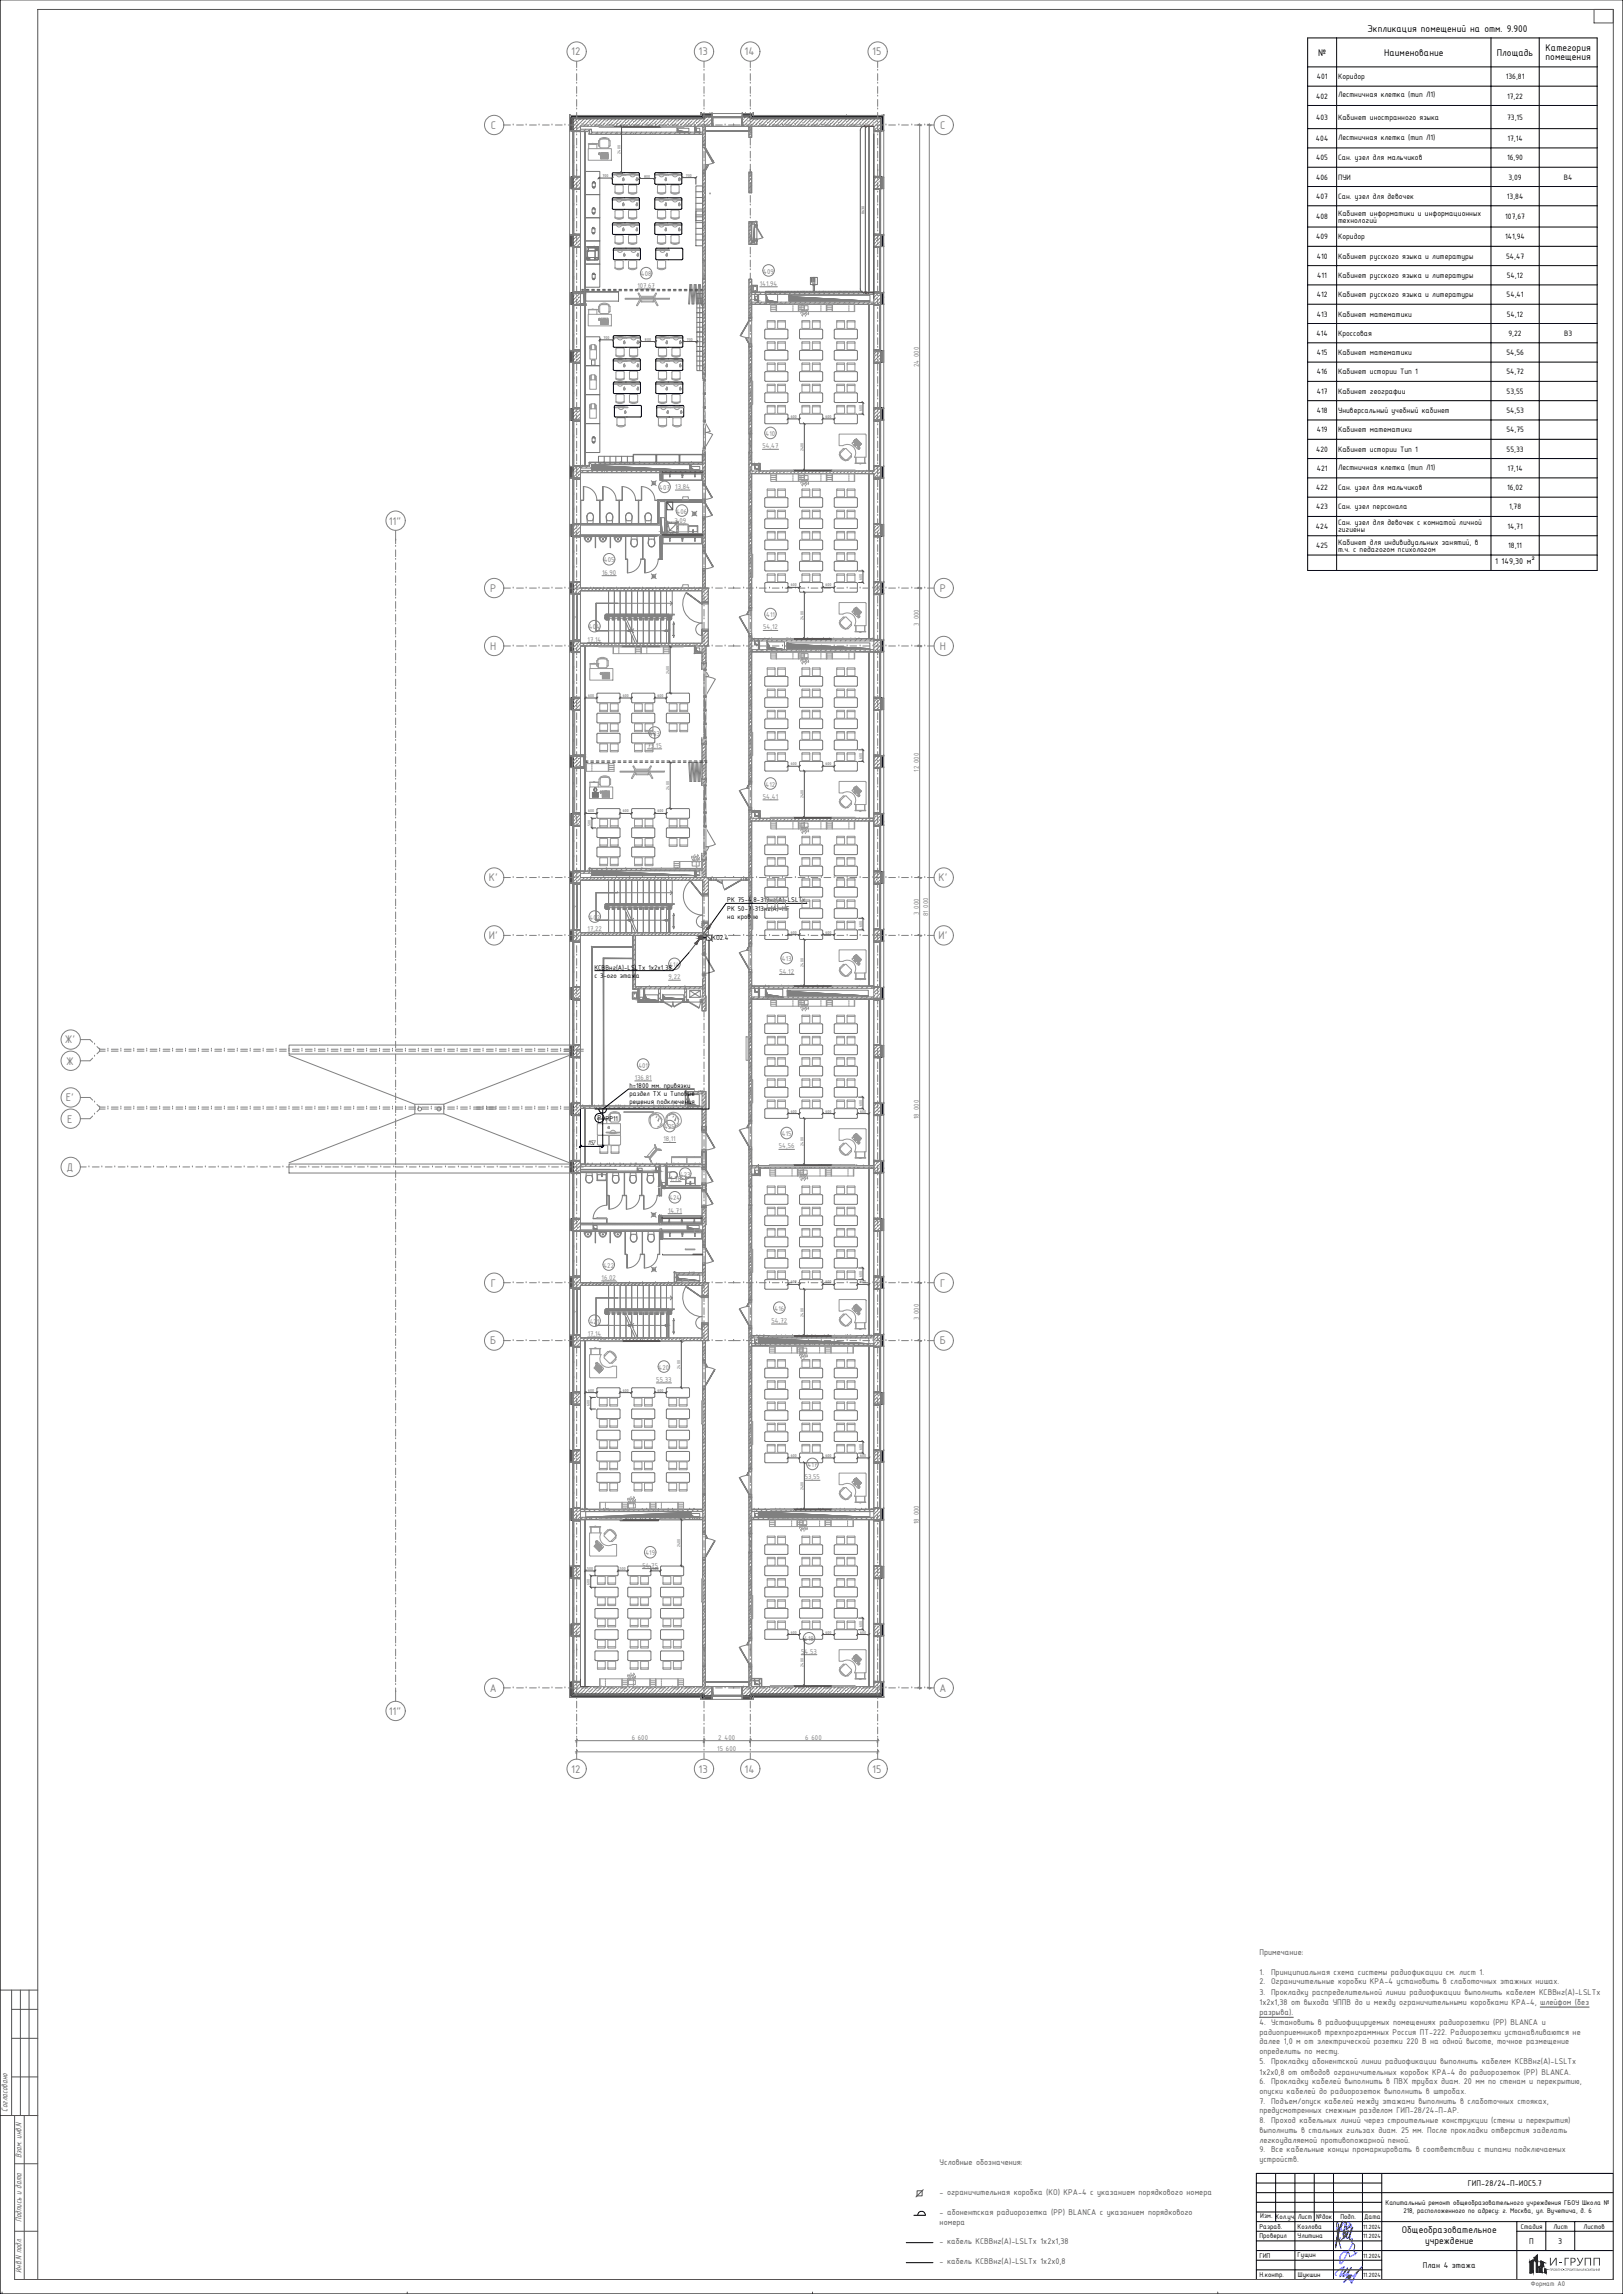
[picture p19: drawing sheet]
<svg xmlns="http://www.w3.org/2000/svg" width="841mm" height="1189mm" viewBox="0 0 841 1189" stroke-linecap="round" stroke-linejoin="round" font-family="sans-serif">
<defs><g id="words">
<g font-size="6.2" fill="#808080">
<text x="296" y="29">12</text>
<text x="362" y="29">13</text>
<text x="386" y="29">14</text>
<text x="452" y="29">15</text>
<text x="254" y="67">С</text>
<text x="487" y="67">С</text>
<text x="201" y="272">11&quot;</text>
<text x="254" y="307">Р</text>
<text x="487" y="307">Р</text>
<text x="254" y="337">Н</text>
<text x="487" y="337">Н</text>
<text x="253" y="457">К'</text>
<text x="486" y="457">К'</text>
<text x="253" y="487">И'</text>
<text x="486" y="487">И'</text>
<text x="34" y="541">Ж'</text>
<text x="34" y="552">Ж</text>
<text x="34" y="571">Е'</text>
<text x="35" y="582">Е</text>
<text x="34" y="607">Д</text>
<text x="254" y="667">Г</text>
<text x="487" y="667">Г</text>
<text x="254" y="697">Б</text>
<text x="487" y="697">Б</text>
<text x="254" y="877">А</text>
<text x="487" y="877">А</text>
<text x="201" y="889">11&quot;</text>
<text x="296" y="919">12</text>
<text x="362" y="919">13</text>
<text x="386" y="919">14</text>
<text x="452" y="919">15</text>
</g>
<text font-size="5.6" fill="#193153" x="810" y="1174">ГРУПП</text>
<g font-size="5.4">
<text x="709" y="17">Экпликация помещений на отм. 9.900</text>
<text x="683" y="29">№</text>
<text x="717" y="29">Наименование</text>
<text x="776" y="29">Площадь</text>
<text x="801" y="27">Категория</text>
<text x="801" y="31">помещения</text>
<text x="726" y="1157">Общеобразовательное</text>
<text x="738" y="1163">учреждение</text>
</g>
<g font-size="4.8" fill="#545454">
<text x="4" y="1094" transform="rotate(-90 4 1094)">Согласовано</text>
<text x="11" y="1119" transform="rotate(-90 11 1119)">Взам. инв.N</text>
<text x="11" y="1152" transform="rotate(-90 11 1152)">Подпись и дата</text>
<text x="11" y="1178" transform="rotate(-90 11 1178)">Инв.N подл.</text>
</g>
<g font-size="4.7">
<text x="775" y="292">1 149,30 м²</text>
<text x="761" y="1133">ГИП-28/24-П-ИОС5.7</text>
<text x="792" y="1163">П</text>
<text x="807" y="1163">3</text>
<text x="737" y="1175">План 4 этажа</text>
</g>
<g font-size="4.7" fill="#545454">
<text x="653" y="1013">Примечание:</text>
<text x="653" y="1023">1.</text>
<text x="659" y="1023">Принципиальная схема системы радиофикации см. лист 1.</text>
<text x="653" y="1028">2. Ограничительные коробки КРА-4 установить в слаботочных этажных нишах.</text>
<text x="653" y="1034">3. Прокладку распределительной линии радиофикации выполнить кабелем КСВВнг(А)-LSLTx</text>
<text x="653" y="1039">1х2х1,38 от выхода УППВ до и между ограничительными коробками КРА-4, шлейфом (без</text>
<text x="653" y="1044">разрыва).</text>
<text x="653" y="1050">4. Установить в радиофицируемых помещениях радиорозетки (РР) BLANCA и</text>
<text x="653" y="1055">радиоприемников трехпрограммных Россия ПТ-222. Радиорозетки устанавливаются не</text>
<text x="653" y="1060">далее 1,0 м от электрической розетки 220 В на одной высоте, точное размещение</text>
<text x="653" y="1065">определить по месту.</text>
<text x="653" y="1070">5. Прокладку абонентской линии радиофикации выполнить кабелем КСВВнг(А)-LSLTx</text>
<text x="653" y="1075">1х2х0,8 от отводов ограничительных коробок КРА-4 до радиорозеток (РР) BLANCA.</text>
<text x="653" y="1080">6. Прокладку кабелей выполнить в ПВХ трубах диам. 20 мм по стенам и перекрытию,</text>
<text x="653" y="1085">опуски кабелей до радиорозеток выполнить в штробах.</text>
<text x="653" y="1090">7. Подъем/опуск кабелей между этажами выполнить в слаботочных стояках,</text>
<text x="653" y="1095">предусмотренных смежным разделом ГИП-28/24-П-АР.</text>
<text x="653" y="1100">8. Проход кабельных линий через строительные конструкции (стены и перекрытия)</text>
<text x="653" y="1105">выполнить в стальных гильзах диам. 25 мм. После прокладки отверстия заделать</text>
<text x="653" y="1110">легкоудаляемой противопожарной пеной.</text>
<text x="653" y="1115">9. Все кабельные концы промаркировать в соответствии с типами подключаемых</text>
<text x="653" y="1120">устройств.</text>
<text x="487" y="1122">Условные обозначения:</text>
<text x="487" y="1137">- ограничительная коробка (КО) КРА-4 с указанием порядкового номера</text>
<text x="487" y="1148">- абонентская радиорозетка (РР) BLANCA с указанием порядкового</text>
<text x="487" y="1153">номера</text>
<text x="487" y="1163">- кабель КСВВнг(А)-LSLTx 1х2х1,38</text>
<text x="487" y="1173">- кабель КСВВнг(А)-LSLTx 1х2х0,8</text>
</g>
<g font-size="4.3">
<text x="682" y="41">401</text>
<text x="693" y="41">Коридор</text>
<text x="780" y="41">136,81</text>
<text x="682" y="51">402</text>
<text x="693" y="51">Лестничная клетка (тип Л1)</text>
<text x="781" y="51">17,22</text>
<text x="682" y="62">403</text>
<text x="693" y="62">Кабинет иностранного языка</text>
<text x="781" y="62">73,15</text>
<text x="682" y="73">404</text>
<text x="693" y="73">Лестничная клетка (тип Л1)</text>
<text x="781" y="73">17,14</text>
<text x="682" y="83">405</text>
<text x="693" y="83">Сан. узел для мальчиков</text>
<text x="781" y="83">16,90</text>
<text x="682" y="93">406</text>
<text x="693" y="93">ПУИ</text>
<text x="782" y="93">3,09</text>
<text x="810" y="93">В4</text>
<text x="682" y="103">407</text>
<text x="693" y="103">Сан. узел для девочек</text>
<text x="781" y="103">13,84</text>
<text x="682" y="114">408</text>
<text x="693" y="112">Кабинет информатики и информационных</text>
<text x="780" y="114">107,67</text>
<text x="693" y="115">технологий</text>
<text x="682" y="124">409</text>
<text x="693" y="124">Коридор</text>
<text x="780" y="124">141,94</text>
<text x="682" y="134">410</text>
<text x="693" y="134">Кабинет русского языка и литературы</text>
<text x="780" y="134">54,47</text>
<text x="683" y="144">411</text>
<text x="693" y="144">Кабинет русского языка и литературы</text>
<text x="781" y="144">54,12</text>
<text x="682" y="154">412</text>
<text x="693" y="154">Кабинет русского языка и литературы</text>
<text x="781" y="154">54,41</text>
<text x="682" y="164">413</text>
<text x="693" y="164">Кабинет математики</text>
<text x="781" y="164">54,12</text>
<text x="682" y="174">414</text>
<text x="693" y="174">Кроссовая</text>
<text x="782" y="174">9,22</text>
<text x="811" y="174">В3</text>
<text x="682" y="184">415</text>
<text x="693" y="184">Кабинет математики</text>
<text x="781" y="184">54,56</text>
<text x="682" y="194">416</text>
<text x="693" y="194">Кабинет истории Тип 1</text>
<text x="781" y="194">54,72</text>
<text x="682" y="204">417</text>
<text x="693" y="204">Кабинет географии</text>
<text x="781" y="204">53,55</text>
<text x="682" y="214">418</text>
<text x="693" y="214">Универсальный учебный кабинет</text>
<text x="781" y="214">54,53</text>
<text x="682" y="224">419</text>
<text x="693" y="224">Кабинет математики</text>
<text x="781" y="224">54,75</text>
<text x="682" y="234">420</text>
<text x="693" y="234">Кабинет истории Тип 1</text>
<text x="781" y="234">55,33</text>
<text x="682" y="244">421</text>
<text x="693" y="244">Лестничная клетка (тип Л1)</text>
<text x="781" y="244">17,14</text>
<text x="682" y="254">422</text>
<text x="693" y="254">Сан. узел для мальчиков</text>
<text x="781" y="254">16,02</text>
<text x="682" y="264">423</text>
<text x="693" y="264">Сан. узел персонала</text>
<text x="782" y="264">1,78</text>
<text x="682" y="274">424</text>
<text x="693" y="272">Сан. узел для девочек с комнатой личной</text>
<text x="693" y="276">гигиены</text>
<text x="781" y="274">14,71</text>
<text x="682" y="284">425</text>
<text x="693" y="282">Кабинет для индивидуальных занятий, в</text>
<text x="693" y="286">т.ч. с педагогом психологом</text>
<text x="782" y="284">18,11</text>
</g>
<g font-size="3.9" fill="#808080">
<text x="332" y="143">408</text>
<text x="396" y="142">409</text>
<text x="330" y="149">107,67</text>
<text x="394" y="148">141,94</text>
<text x="476" y="190" transform="rotate(-90 476 190)">24 000</text>
<text x="397" y="226">410</text>
<text x="395" y="232">54,47</text>
<text x="342" y="254">407</text>
<text x="350" y="253">13,84</text>
<text x="351" y="266">406</text>
<text x="350" y="271">3,09</text>
<text x="313" y="291">405</text>
<text x="312" y="298">16,90</text>
<text x="397" y="320">411</text>
<text x="305" y="326">404</text>
<text x="395" y="326">54,12</text>
<text x="476" y="324" transform="rotate(-90 476 324)">3 000</text>
<text x="304" y="333">17,14</text>
<text x="336" y="381">403</text>
<text x="336" y="388">73,15</text>
<text x="476" y="400" transform="rotate(-90 476 400)">12 000</text>
<text x="397" y="408">412</text>
<text x="395" y="414">54,41</text>
<text x="305" y="477">402</text>
<text x="476" y="474" transform="rotate(-90 476 474)">3 000</text>
<text x="481" y="475" transform="rotate(-90 481 475)">81 000</text>
<text x="305" y="483">17,22</text>
<text x="347" y="501">414</text>
<text x="405" y="498">413</text>
<text x="346" y="508">9,22</text>
<text x="404" y="505">54,12</text>
<text x="331" y="553">401</text>
<text x="329" y="560">136,81</text>
<text x="476" y="580" transform="rotate(-90 476 580)">18 000</text>
<text x="344" y="585">425</text>
<text x="344" y="592">18,11</text>
<text x="405" y="589">415</text>
<text x="404" y="595">54,56</text>
<text x="347" y="612">1,78</text>
<text x="352" y="610">423</text>
<text x="347" y="622">424</text>
<text x="346" y="628">14,71</text>
<text x="313" y="657">422</text>
<text x="312" y="663">16,02</text>
<text x="401" y="679">416</text>
<text x="306" y="686">421</text>
<text x="400" y="686">54,72</text>
<text x="476" y="684" transform="rotate(-90 476 684)">3 000</text>
<text x="305" y="692">17,14</text>
<text x="341" y="710">420</text>
<text x="340" y="716">55,33</text>
<text x="418" y="760">417</text>
<text x="417" y="767">53,55</text>
<text x="476" y="790" transform="rotate(-90 476 790)">18 000</text>
<text x="334" y="806">419</text>
<text x="333" y="812">54,75</text>
<text x="417" y="851">418</text>
<text x="415" y="857">54,53</text>
<text x="327" y="902">6 600</text>
<text x="372" y="902">2 400</text>
<text x="417" y="902">6 600</text>
<text x="372" y="907">15 600</text>
</g>
<g font-size="3.9">
<text x="377" y="468">РК 75-4,8-319нг(А)-LSLTx,</text>
<text x="377" y="472">РК 50-7-313нг(А)-HF</text>
<text x="377" y="476">на кровлю</text>
<text x="369" y="487">КО2.4</text>
<text x="308" y="503">КСВВнг(А)-LSLTx 1х2х1,38</text>
<text x="308" y="507">c 3-ого этажа</text>
<text x="326" y="564">h=1800 мм. привязки</text>
<text x="326" y="568">раздел ТХ и Типовые</text>
<text x="326" y="572">решения подключения</text>
<text x="310" y="581">Р</text>
<text x="314" y="581">РР11</text>
<text x="304" y="594">1152</text>
<text x="718" y="1143">Капитальный ремонт общеобразовательного учреждения ГБОУ Школа №</text>
<text x="653" y="1150">Изм. Кол.уч.</text>
<text x="672" y="1150">Лист</text>
<text x="682" y="1150">№док</text>
<text x="695" y="1150">Подп.</text>
<text x="707" y="1150">Дата</text>
<text x="727" y="1147">218, расположенного по адресу: г. Москва, ул. Вучетича, д. 6</text>
<text x="653" y="1155">Разраб.</text>
<text x="672" y="1155">Козлова</text>
<text x="788" y="1155">Стадия</text>
<text x="805" y="1155">Лист</text>
<text x="821" y="1155">Листов</text>
<text x="653" y="1160">Проверил</text>
<text x="672" y="1160">Улитина</text>
<text x="672" y="1170">Гущин</text>
<text x="653" y="1170">ГИП</text>
<text x="653" y="1180">Н.контр.</text>
</g>
<text font-size="3.9" fill="#545454" x="793" y="1185">Формат A0</text>
<text font-size="3.5" x="673" y="1180">Шукшин</text>
<g font-size="3.4">
<text x="706" y="1155">11.2024</text>
<text x="706" y="1160">11.2024</text>
<text x="706" y="1170">11.2024</text>
<text x="706" y="1180">11.2024</text>
</g>
<g font-size="2.3" fill="#545454">
<text x="322" y="80" transform="rotate(-90 322 80)">2400</text>
<text x="312" y="92">700</text>
<text x="334" y="92">800</text>
<text x="355" y="92">730</text>
<text x="313" y="176">700</text>
<text x="334" y="176">800</text>
<text x="356" y="176">730</text>
<text x="447" y="213" transform="rotate(-90 447 213)">600</text>
<text x="410" y="217">600</text>
<text x="428" y="217">600</text>
<text x="416" y="234" transform="rotate(-90 416 234)">2400</text>
<text x="410" y="304">600</text>
<text x="428" y="304">600</text>
<text x="447" y="300" transform="rotate(-90 447 300)">600</text>
<text x="416" y="321" transform="rotate(-90 416 321)">2400</text>
<text x="347" y="349" transform="rotate(-90 347 349)">2400</text>
<text x="305" y="361">600</text>
<text x="323" y="361">600</text>
<text x="341" y="361">600</text>
<text x="447" y="393" transform="rotate(-90 447 393)">600</text>
<text x="410" y="397">600</text>
<text x="428" y="397">600</text>
<text x="347" y="409" transform="rotate(-90 347 409)">2400</text>
<text x="416" y="414" transform="rotate(-90 416 414)">2400</text>
<text x="305" y="421">600</text>
<text x="323" y="421">600</text>
<text x="341" y="421">600</text>
<text x="306" y="428" transform="rotate(-90 306 428)">500</text>
<text x="410" y="484">600</text>
<text x="428" y="484">600</text>
<text x="447" y="480" transform="rotate(-90 447 480)">600</text>
<text x="416" y="501" transform="rotate(-90 416 501)">2400</text>
<text x="447" y="573" transform="rotate(-90 447 573)">600</text>
<text x="410" y="577">600</text>
<text x="428" y="577">600</text>
<text x="446" y="577">600</text>
<text x="416" y="594" transform="rotate(-90 416 594)">2400</text>
<text x="410" y="665">600</text>
<text x="428" y="665">600</text>
<text x="446" y="665">600</text>
<text x="447" y="662" transform="rotate(-90 447 662)">600</text>
<text x="416" y="682" transform="rotate(-90 416 682)">2400</text>
<text x="353" y="709" transform="rotate(-90 353 709)">2400</text>
<text x="305" y="721">600</text>
<text x="323" y="721">600</text>
<text x="341" y="721">600</text>
<text x="306" y="729" transform="rotate(-90 306 729)">600</text>
<text x="410" y="755">600</text>
<text x="428" y="755">600</text>
<text x="446" y="755">600</text>
<text x="447" y="752" transform="rotate(-90 447 752)">600</text>
<text x="416" y="772" transform="rotate(-90 416 772)">2400</text>
<text x="353" y="802" transform="rotate(-90 353 802)">2400</text>
<text x="304" y="814">500</text>
<text x="321" y="814">500</text>
<text x="338" y="814">500</text>
<text x="306" y="821" transform="rotate(-90 306 821)">600</text>
<text x="447" y="843" transform="rotate(-90 447 843)">600</text>
<text x="410" y="847">600</text>
<text x="428" y="847">600</text>
<text x="446" y="847">600</text>
<text x="416" y="864" transform="rotate(-90 416 864)">2400</text>
</g>
<text font-size="2.3" fill="#991b1e" x="448" y="111" transform="rotate(-90 448 111)">8630</text>
</g></defs>
<g fill="none" stroke="#808080" stroke-width=".52">
<path d="M299 36h.1M299 32v3M299 38v4M365 36h.1M365 32v3M365 38v4M389 36h.1M389 32v3M389 38v4M455 36h.1M455 32v3M455 38v4"/>
<path d="M295 60h.1M295 60v820M295 60h68M295 60v8M299 57h.1M299 50h.1M299 43h.1M299 45v3M299 52v3M299 58v4M363 59h.1M363 59v1"/>
<path d="M363 59h27M363 60h.1M363 59h6M363 59v1h-68M365 57h.1M365 50h.1M365 43h.1M365 45v3M365 52v3M365 58v4M368 59h.1M369 59h.1"/>
<path d="M369 60h-5v1h-68v7M369 59v6M385 59h.1M385 59v6M385 60h4v1h68v7M386 59h.1M389 57h.1M389 50h.1M389 43h.1M389 45v3M389 52v3M389 58v4"/>
<path d="M390 59v1h68M390 59h.1M390 60h.1M390 59h-5M390 60h68M390 59v1M439 60h.1M455 57h.1M455 50h.1M455 43h.1M455 45v3M455 52v3"/>
<path d="M455 58v4M457 60h.1M458 60h.1M458 60v8M458 60v820M261 65h4M266 65h.1M268 65h3M273 65h.1M274 65h4M279 65h.1M281 65h4"/>
<path d="M286 65h.1M288 65h3M293 65h.1M294 65h4M295 68h.1M295 68h6M297 76h.1M297 75h.1M297 69h.1M297 65v1M297 61v1M297 68h6v83l-2 1h-4v-24h4v-6h-4v-24h4v-6h-4z"/>
<path d="M297 68v24M297 68h1M298 65h.1M299 77h.1M299 70h.1M299 63h.1M299 65v4M299 72v3M299 78v4M299 67l-1 1M299 61l-2 3M299 67h.1"/>
<path d="M299 63l-1 1M299 65h.1M300 68h5M300 63h.1M301 65l-1 1M301 68h4v2h59v170h-59v1h-4v-83h2v-7h-2zM301 68h.1M301 65v240h67M301 65h63v11h2M301 67h6v1h57M301 61l-1 1M301 67l-1 1"/>
<path d="M301 65h.1M301 65h4M302 64h.1M303 61l-6 6M303 68v173M303 63l-1 1M304 67l-2 1M304 62h.1M305 61l-1 1M305 69h.1M305 70h.1M305 68h.1"/>
<path d="M305 64l-1 1M305 68v2M305 70h59M306 69h.1M306 70h.1M306 68h.1M306 68v1M306 69h58M306 68h-6M306 64h.1M306 67l-1 1M306 65h.1"/>
<path d="M306 61l-4 4M307 68l-1 1M308 62l-2 2M308 65h3M308 62h.1M309 64l-1 1M310 68l-1 1M310 70h.1M310 64h.1M310 61l-4 4M312 65h.1M312 62l-2 1"/>
<path d="M312 68l-1 1M313 65h.1M314 64l-2 1M314 61l-4 4M314 63h.1M315 65h3M315 68l-1 1M315 65h.1M316 61l-1 2M316 65h.1M317 68l-1 1M317 61l-4 4"/>
<path d="M318 63l-2 1M318 63h.1M319 61v1M320 65h.1M320 65h-1M320 70h.1M320 68l-1 1M320 64h.1M321 61l-4 4M321 65h4M322 63l-2 1M322 62h.1"/>
<path d="M322 68l-1 1M323 61v1M324 64l-1 1M324 64h.1M325 61l-4 4M325 68l-1 1M326 62l-1 2M326 65h.1M326 62h.1M327 68l-1 1M328 64l-2 1M328 65h4"/>
<path d="M328 70h.1M328 64h.1M329 61l-4 4M330 68l-1 1M330 65h.1M330 62l-1 1M332 64l-1 1M332 61l-4 4M332 63h.1M333 68l-1 1M333 65h.1M334 65h.1"/>
<path d="M334 61l-1 2M335 65h3M335 68l-1 1M336 61l-4 4M336 63l-1 1M337 63h.1M338 68l-1 1M338 61l-1 1M338 65h-1M338 70h.1M338 64h.1M340 61l-4 4"/>
<path d="M340 65h.1M340 68l-1 1M340 63l-1 1M341 62h.1M341 61v1M341 65h4M342 64l-1 1M343 64h.1M343 68l-1 1M343 61l-4 4M344 62l-1 2M345 62h.1"/>
<path d="M345 68l-1 1M346 64l-1 1M346 65h.1M347 70h.1M347 64h.1M347 61l-4 4M348 68l-1 1M348 65h4M349 65h.1M349 62l-2 1M350 64l-1 1M350 68l-1 1"/>
<path d="M351 61l-4 4M351 63h.1M351 66h6v2h-5zM351 66l1 2h5h-6zM352 65h.1M352 61l-1 2M353 65h.1M353 68l-1 1M354 61l-4 4M354 63l-1 1M355 65h3M355 63h.1"/>
<path d="M355 68l-1 1M356 61l-1 1M356 65h.1M357 70h.1M357 64h.1M358 61l-4 4M358 68l-1 1M359 63l-2 1M359 62h.1M360 65h.1M360 61v1M360 65v3"/>
<path d="M360 64l-1 1M361 66h2v2h-2zM361 66v2h2h-2zM361 65v3l-1 1M361 64h.1M362 65h6M362 61l-4 4M363 62l-2 2M363 68l-1 1M363 62h.1M364 70h.1M364 69h.1"/>
<path d="M364 75h2M364 72h.1M364 68h.1M365 68h.1M365 64l-2 1M365 77h.1M365 70h.1M365 63h.1M365 61h-68v817h68M365 65v4M365 72v3M365 78v4"/>
<path d="M365 60h24M365 76h.1M365 65h.1M365 77l1-1v1l-1 1zM365 64h.1M365 78l4 5zM366 65h22v6h2v-6h63v86h-63v-6h-2v310h-22v-120h1v-30h-1zM366 68h22M366 76v-11h22v6h2v-6h63v179M366 69l-2 1M366 72l-2 2M366 67h-1"/>
<path d="M366 70l-1 1M366 74l-1 1M366 77l3 6zM366 77l3 6M366 60l-5 5M367 65h.1M367 62l-1 1M367 61h.1M368 60v1M369 64l-2 1M369 61h16v4h3v3h-22v-3h3zM369 62l-5 4"/>
<path d="M369 65h.1M369 61h16M369 61v2M369 64v1M370 60v1M371 65h3M376 65h.1M377 65h7M380 65h.1M384 60v1M384 61v2M384 64v1"/>
<path d="M385 60v1M385 65h.1M385 62h.1M386 61h.1M387 60l-1 1M387 65h3M387 64l-1 1M388 63h.1M388 60l-3 4M389 70h-1M389 77h.1M389 70h.1"/>
<path d="M389 63h.1M389 61h67v817h-67M389 65v4M389 72v3M389 78v4M389 62l-1 1M389 69h.1M389 65l-1 1M389 61v1M389 65h.1M390 70l-1 1M390 67l-2 1h-22"/>
<path d="M390 69h-1M391 61l-4 4M391 63l-1 1M392 63h.1M392 65h.1M393 61l-1 1M393 65h.1M393 65h4M394 64h.1M395 61l-4 4M395 63l-1 1M396 62h.1"/>
<path d="M397 61l-1 1M397 64l-1 1M398 64h.1M398 61l-4 4M399 65h.1M400 62l-2 2M400 62h.1M400 65h4M401 64l-1 1M402 64h.1M402 61l-4 4M404 65h.1"/>
<path d="M404 62l-2 1M405 65h.1M405 64l-1 1M406 61l-4 4M406 63h.1M407 65h3M407 65h.1M408 61l-2 2M408 65h.1M409 61l-4 4M410 63l-2 1M410 63h.1"/>
<path d="M411 61v1M411 65h.1M412 64h.1M412 65h.1M413 61l-4 4M414 65h3M414 63l-2 1M414 62h.1M415 61v1M416 64l-1 1M416 64h.1M417 61l-4 4"/>
<path d="M418 62l-1 2M418 62h.1M419 65h.1M420 64l-2 1M420 64h.1M420 65h4M420 61l-4 4M422 65h.1M422 62l-1 1M424 64l-1 1M424 61l-4 4M424 63h.1"/>
<path d="M426 65h.1M426 61l-1 2M427 65h4M428 61l-4 4M428 63l-1 1M428 63h.1M430 61l-1 1M430 65h-1M430 64h.1M431 61l-4 4M432 63l-1 1M432 65h.1"/>
<path d="M433 62h.1M433 61v1M434 65h3M434 64l-1 1M434 64h.1M435 61l-4 4M436 62l-1 2M437 62h.1M438 64l-1 1M439 64h.1M439 61l-4 4M439 65h.1"/>
<path d="M440 65h4M440 65h.1M440 62l-1 1M442 64l-1 1M442 61l-4 4M443 63h.1M444 65h.1M444 61l-1 2M445 65h.1M446 65h.1M446 61l-4 4M446 63l-1 1"/>
<path d="M447 63h.1M447 65h4M448 61l-1 1M448 65h.1M449 64h.1M450 61l-4 4M450 65h3v3h3v24h-3v6h3v24h-3v6h3v24l-6-1zM450 65v86M451 63l-2 1M451 62h.1M452 61l-1 1M452 65h.1"/>
<path d="M452 64l-1 1M453 68h1M453 64h.1M454 61l-4 4M454 65h3M454 66l-1 2h5M455 66h.1M455 62l-2 2M455 77h.1M455 70h.1M455 63h.1M455 65v4"/>
<path d="M455 72v3M455 78v4M455 68h1M455 62h.1M456 68v24M456 76h.1M456 75h.1M456 69h.1M456 62l-3 4M456 66l-1 2M456 64l-1 1M458 68h.1"/>
<path d="M459 65h.1M461 65h3M466 65h.1M467 65h4M472 65h.1M474 65h4M476 64l1 1M477 64v811M479 65h.1M480 65h4M481 64l1 1M482 64v811"/>
<path d="M295 92h1v6h-1zM296 92v6M297 92h4M297 98h4M297 91h.1M297 84h.1M297 83h.1M297 99h.1M297 98v24M297 92h1M297 91h1M297 98h1"/>
<path d="M298 98h.1M298 94l-1 1M298 92l-1 1M298 93h.1M299 100h.1M299 93h.1M299 88h.1M299 83h.1M299 85v6M299 95v3M300 92h1M300 91h1"/>
<path d="M300 98h1M300 96l-2 1M300 92l-1 1M300 95h.1M301 93l-4 4M301 97l-1 1M301 95h.1M364 90h2M364 89h2M364 90h.1M365 100h.1M365 93h.1"/>
<path d="M365 88h.1M365 83h.1M365 85v6M365 95v3M365 88h-1v109M365 89h1M365 97l-1 1M365 87l1 1v1l-1-1zM366 91l-2 1M366 98l-2 1M366 94l-2 2M366 93l-2 1"/>
<path d="M366 89v108M366 86v2zM366 87v1zM366 87v1M367 86v1l-1-1zM370 83v1M370 83l-1 1v1l1-1M370 84l-4 1 1 1M388 89h2v11h-2zM389 92h.1M389 100h.1M389 93h.1"/>
<path d="M389 88h.1M389 83h.1M389 85v6M389 95v3M389 89l-1 1M389 98l-1 1M390 91h-1M390 100h-1M390 92l-2 2M390 96l-2 2M390 94l-1 1M390 89h-2v11h2"/>
<path d="M390 89v11M453 92h3l-3 3M453 98h3M453 92h1M453 91h1M453 98h1M453 97h.1M453 93h.1M454 93h.1M454 92h.1M455 100h.1M455 93h.1"/>
<path d="M455 88h.1M455 83h.1M455 85v6M455 95v3M455 92h1M455 91h1M455 98h1M455 95l-1 1M456 94h.1M456 91h.1M456 84h.1M456 83h.1"/>
<path d="M456 99h.1M456 95l-2 3M456 97v1v24l-3 3M457 92v6M457 92h1v6h-1zM297 114h.1M297 113h.1M297 106h.1M297 105h.1M299 120h.1M299 113h.1M299 106h.1"/>
<path d="M299 101v4M299 108v4M299 115v3M364 109h.1M364 105h.1M365 104h.1M365 101h-1M365 119l-1 1M365 120h.1M365 113h.1M365 106h.1M365 101v4"/>
<path d="M365 108v4M365 115v3M365 119h.1M365 115l-1 1M366 102l-2 1M366 105l-2 2M366 109l-2 1M366 113l-2 1M366 116l-2 2M366 107l-1 1M366 111l-2 1M366 104h-1"/>
<path d="M388 115h4v12h-4zM389 120h.1M389 113h.1M389 106h.1M389 101v4M389 108v4M389 115v3M389 115l-1 1M389 116l-1 2M390 116h1l-1 9zM390 118l-2 2M390 115v12"/>
<path d="M390 115h2M390 115v1h1M391 116v9h-1zM391 117h1M391 116v2h1M392 115h.1M392 118l3 5M392 115v2M392 116l-1 1M392 115h-4v12h4v-3M392 118h.1M392 115v3"/>
<path d="M392 117h-1M455 120h.1M455 113h.1M455 106h.1M455 101v4M455 108v4M455 115v3M456 114h.1M456 113h.1M456 106h.1M456 105h.1M295 128h.1"/>
<path d="M295 122h6M295 128h6M295 126h.1M295 122h.1M295 122v6M296 122v6M297 121h.1M297 136h.1M297 135h.1M297 129h.1M297 124h.1M297 128v24"/>
<path d="M297 122h1M297 121h1M297 128h1M298 122l-1 1M298 127l-1 1M299 140h.1M299 133h.1M299 126h.1M299 121v4M299 128v4M299 135v3M299 122l-1 2"/>
<path d="M299 122h.1M300 122h1M300 121h1M300 128h1M301 124l-2 2M301 122l-4 4M301 126l-2 2M364 135h2M364 127h.1M364 135h.1M364 123h.1M364 136h.1"/>
<path d="M364 135v10M365 123h.1M365 140h.1M365 133h.1M365 126h.1M365 121v4M365 128v4M365 135v3M365 133l-1 1M365 135h.1M365 135v10M365 138l-1 1"/>
<path d="M366 120l-2 1M366 127l-2 2M366 135l-2 1M366 124l-2 1M366 131l-2 2M366 122h-1M366 126l-1 1M366 129l-2 2M366 135h.1M389 125h-1M389 140h.1M389 133h.1"/>
<path d="M389 126h.1M389 121v4M389 128v4M389 135v3M389 124h.1M389 121h-1M390 122l-2 1M390 124h-1M390 126l-2 1M390 125v1M391 127h.1M391 125h1"/>
<path d="M391 124h1M392 126h.1M392 125v1h-2M392 124h-1v1h-1M392 124v1M395 123l-3 1M453 122h5M453 128h5M453 122h1M453 121h1M453 128h1M454 126l-1 1"/>
<path d="M454 122l-1 1M454 125h.1M455 140h.1M455 133h.1M455 126h.1M455 121v4M455 128v4M455 135v3M455 122h1M455 121h1M455 128h1M456 127l-1 1"/>
<path d="M456 128v24M456 121h.1M456 136h.1M456 135h.1M456 129h.1M456 127h.1M456 123l-1 2M456 125l-3 3M457 122v6M458 122v6M458 128h.1M458 122h.1"/>
<path d="M458 127h.1M295 152h1v6h-1zM296 152v6M297 152h4l-4 4M297 158h4M297 151h.1M297 144h.1M297 143h.1M297 159h.1M297 157v1M297 152h.1M297 158h6v83l-2 1h-4v-24h4v-6h-4v-24h4v-6h-4z"/>
<path d="M297 158h1M297 158v24M297 152h1M297 151h1M298 157h.1M298 153l-1 1M298 153h.1M299 160h.1M299 153h.1M299 146h.1M299 142v3M299 148v4"/>
<path d="M299 155v3M299 152h-1M299 155l-1 1M300 152h3M300 151h3M300 158h3M300 155h.1M301 152h2v5h-2M301 155l-3 3M301 154h-1M301 157l-1 1M303 152v6"/>
<path d="M303 157h1v1h-4M330 150h9M357 148h1l-1 10v-1zM358 148l1 9M358 148l1 10v-1M360 148h1v9M360 148l1 10v-1M360 148l-1 9M360 148v10l-1-1M362 148h1l1 9M362 148l1 10 1-1M362 148l-1 9"/>
<path d="M362 148v10l-1-1M364 157h.1M364 145h2M364 145h.1M365 160h.1M365 156h-1M365 153h.1M365 146h.1M365 145h.1M365 142v3M365 148v4M365 155v3"/>
<path d="M365 155h.1M365 152l-1 1M365 140l-1 1M365 143l-1 1M366 153l-2 2M366 146l-2 1M366 148l-2 1M366 157l-2 1v-1M366 150l-2 1M366 159h-1M366 145h.1M389 147h.1"/>
<path d="M389 145h-1M389 160h.1M389 153h.1M389 146h.1M389 142v3M389 148v4M389 155v3M389 157l-1 1M389 157h.1M389 153l-1 1M390 158h63v86h-59v-4h-4zM390 151h.1"/>
<path d="M390 152h.1M390 158h.1M390 148h3v3h-3zM390 158h68M390 148l-2 1M390 151l-2 2M390 155l-2 1M390 159l-2 1M390 146h-1M390 149l-1 1M390 153h63M390 151h64"/>
<path d="M390 148h3v3M390 157h63M390 158h63M390 157h.1M390 148v3M390 148h2v3h-2zM391 154h2v2l-2-1zM391 154v1l2 1h-2zM391 151h.1M392 152l-1 1M392 157l-1 1M393 153v4"/>
<path d="M393 151h.1M394 149h9M394 158h.1M395 152l-1 1M395 157l-1 1M396 158h.1M397 153h6v4l-5-1zM397 153l1 3 5 1h-6zM397 152l-1 1M397 158h.1M397 157l-1 1M398 151h.1"/>
<path d="M400 152l-1 1M400 157l-1 1M402 152l-1 1M402 157l-1 1M402 151h.1M405 151h.1M405 152l-1 1M405 157l-1 1M405 158h.1M406 158h.1M407 158h.1M407 152l-1 1"/>
<path d="M407 157l-1 1M408 151h.1M409 153h42v3l-40-2zM409 153l2 1 40 2h-42zM410 152l-1 1M410 157l-1 1M412 152l-1 1M412 157l-1 1M413 151h.1M415 152l-1 1M415 157l-1 1M416 158h.1"/>
<path d="M416 151h.1M417 151h.1M417 152l-1 1M418 157l-1 1M418 158h.1M420 152l-1 1M420 157l-1 1M423 152l-1 1M423 157l-1 1M424 158h.1M425 151h.1M425 152l-1 1"/>
<path d="M425 157l-1 1M427 151h.1M427 158h.1M428 152l-1 1M428 157l-1 1M429 158h.1M430 152l-1 1M430 157l-1 1M433 152l-1 1M433 157l-1 1M434 158h.1M435 151h.1"/>
<path d="M435 152l-1 1M435 157l-1 1M436 151h.1M438 152l-1 1M438 157l-1 1M438 151h.1M438 158h.1M440 152l-1 1M440 157l-1 1M441 158h.1M442 158h.1M443 152l-1 1"/>
<path d="M443 157l-1 1M445 151h.1M445 152l-1 1M446 157l-1 1M447 151h.1M448 152l-1 1M448 157l-1 1M449 151h.1M449 158h.1M450 158h6v24h-3v6h3v24h-3v6h3v24h-3v2h-3zM450 158v86M451 152l-1 1"/>
<path d="M451 157l-1 1M452 158h.1M453 151h.1M453 152h.1M453 158h.1M453 158h1M453 157l-1 1M453 156h.1M454 152h-64M455 158h.1M455 154l-2 1M455 160h.1"/>
<path d="M455 153h.1M455 146h.1M455 142v3M455 148v4M455 155v3M455 158h1M455 152h1M455 151h1M455 154h.1M455 152l-2 2M456 158v24M456 151h.1"/>
<path d="M456 144h.1M456 143h.1M456 158h.1M456 154l-3 4M456 152v1M456 156l-1 1M457 152v6M458 152v6M458 152h.1M458 158h.1M458 154h.1M458 152h-5l-1 1"/>
<path d="M297 173h.1M297 166h.1M297 165h.1M297 174h.1M299 180h.1M299 173h.1M299 167h.1M299 162v3M299 168v4M299 175v4M364 164h.1M364 160h.1"/>
<path d="M364 178h.1M365 178h.1M365 174l-1 1M365 180h.1M365 173h.1M365 167h.1M365 162v3M365 168v4M365 175v4M365 174h.1M365 170l-1 1M366 168l-2 1"/>
<path d="M366 172l-2 1M366 175l-2 2M366 179l-2 1M366 161l-2 1M366 164l-2 2M366 162l-1 1M366 166l-2 1M366 177l-1 1M384 174l4 1h-2M384 173v1M386 176h1zM387 176l1 1z"/>
<path d="M387 176l1 1M388 167l-4 6zM388 167l-4 6M388 166v-21h2v21h-2M388 165h2M388 180h2M388 178v138M388 166h.1M388 179h2M388 166v1M388 178v-1v1M388 178h.1"/>
<path d="M388 178h2v66h63M389 161l-1 1M389 180h-1M389 180h.1M389 173h.1M389 167h.1M389 162v3M389 168v4M389 175v4M389 161h.1M390 160l-1 1M390 164l-1 1"/>
<path d="M390 162l-2 2M455 180h.1M455 173h.1M455 167h.1M455 162v3M455 168v4M455 175v4M456 174h.1M456 173h.1M456 166h.1M295 188h.1M295 182h6"/>
<path d="M295 188h6M295 182h.1M295 182v6M296 182v6M297 181h.1M297 196h.1M297 195h.1M297 189h.1M297 188v24M297 188h1M297 182h1M297 181h1"/>
<path d="M298 186l-1 1M298 182l-1 1M298 185h.1M299 193h.1M299 187h.1M299 182v3M299 188v4M299 195v4M300 188h1M300 182h1M300 181h1M300 188h.1"/>
<path d="M300 182l-3 3M300 187h.1M300 184l-1 1M301 183h.1M301 185l-3 3M301 187h.1M364 194h.1M364 197h.1M364 194h2M364 197h2M364 182h.1M364 194v3"/>
<path d="M365 197h.1M365 197v7zM365 193h-1M365 193h.1M365 187h.1M365 182v3M365 188v4M365 195v4M365 194l-1 1M365 192h.1M365 189l-1 1M365 194h.1"/>
<path d="M365 194v3M365 196v1M365 195h.1M366 197h.1M366 194h.1M366 181l-1 1M366 183l-2 1M366 186l-2 2M366 190l-2 1M366 194h-1M366 184l-2 2M366 197h-1"/>
<path d="M389 184h.1M389 198l-1 1M389 193h.1M389 187h.1M389 182v3M389 188v4M389 195v4M389 198h.1M389 194l-1 1M389 194h.1M389 190l-1 1M390 186l-1 1"/>
<path d="M390 181l-2 1M390 184l-2 2M390 188l-2 1M390 192l-2 1M390 195l-2 2M390 199l-2 1M390 183h-1M390 197h-1M453 182h3M453 188h3M453 188h1M453 182h1"/>
<path d="M453 181h1M453 185h.1M454 184h.1M455 182l-2 2M455 193h.1M455 187h.1M455 182v3M455 188v4M455 195v4M455 188h1M455 182h1M455 181h1"/>
<path d="M455 187l-1 1M456 186h.1M456 183l-2 1M456 188v24h-1M456 181h.1M456 196h.1M456 195h.1M456 189h.1M456 182h.1M456 184l-3 3M456 187v1M457 182v6"/>
<path d="M457 182h1v6h-1zM295 212h1v6h-1zM296 212v6M297 212h4M297 218h4M297 211h.1M297 204h.1M297 203h.1M297 219h.1M297 216h.1M297 212v1M297 218v24"/>
<path d="M297 218h1M297 212h1M297 211h1M298 212h.1M299 214h.1M299 207h.1M299 200h.1M299 202v3M299 209v3M299 215v4M299 214l-1 2M300 212l-3 3"/>
<path d="M300 218h1M300 212h1M300 211h1M301 216l-2 2M301 214l-4 4M301 212l-1 1M364 218h.1M364 219h.1M364 211h.1M364 212h.1M364 204h.1M364 211h2"/>
<path d="M364 219h2M364 211v1M364 218v1M364 218h2M364 212h2M364 204h2M365 211h.1M365 218h.1M365 211v7zM365 204h.1M365 204v7zM365 214h.1"/>
<path d="M365 207h.1M365 200h.1M365 202v3M365 209v3M365 215v4M365 219h.1M365 219h1zM365 212h.1M365 211v1M365 218v1M366 219l2 4-2 1 3 1M366 219h.1"/>
<path d="M366 218h.1M366 212h.1M366 211h.1M366 204h.1M366 211v1M366 218v1M366 219h-1M366 211l-1 1M366 204h-1M389 202h.1M389 217h-1M389 214h.1"/>
<path d="M389 207h.1M389 200h.1M389 202v3M389 209v3M389 215v4M389 216h.1M389 212l-1 1M389 212h.1M389 208l-1 2M390 219l-1 1M390 203l-2 1M390 206l-2 2"/>
<path d="M390 210l-2 1M390 214l-2 1M390 217l-2 2M390 201h-1M390 205l-1 1M390 216h-1M453 212h5M453 218h5M453 218h1M453 212h1M453 211h1M454 218h.1"/>
<path d="M454 212l-1 1M454 217h.1M454 213l-1 2M455 213h.1M455 214h.1M455 207h.1M455 200h.1M455 202v3M455 209v3M455 215v4M455 218h1M455 212h1"/>
<path d="M455 211h1M456 218v24M456 211h.1M456 204h.1M456 203h.1M456 219h.1M456 215l-1 2M456 213l-3 4M456 217l-1 1M457 212v6M458 212v6M458 218h.1"/>
<path d="M458 212h.1M297 234h.1M297 233h.1M297 226h.1M297 225h.1M299 234h.1M299 227h.1M299 220h.1M299 222v3M299 229v3M299 235v4M305 240v1h-5"/>
<path d="M305 240h59M306 240v1M309 240l-1 1M311 240l-1 1M313 240h.1M314 240l-1 1M317 240l-1 1M319 240l-1 1M321 240h.1M322 240l-1 1M324 240l-1 1M327 240l-1 1"/>
<path d="M329 240l-1 1M331 240h.1M332 240l-1 1M334 240l-1 1M337 240l-1 1M339 240l-1 1M340 240h.1M342 240l-1 1M345 240l-1 1M347 240l-1 1M350 240l-1 1M350 240h.1"/>
<path d="M352 240l-1 1M355 240l-1 1M357 240l-1 1M358 240h.1M360 240l-1 1M362 240l-1 1M364 233h.1M364 236h.1M364 233v18M364 233h2M364 236h2M364 240h-58v2h-6"/>
<path d="M364 237h.1M364 232h.1M364 232v4M364 232h2M365 234h.1M365 227h.1M365 220h.1M365 222v3M365 229v3M365 235v4M365 232h.1M365 232h1z"/>
<path d="M365 233h.1M365 236h.1M365 234l-1 1M365 233v3M366 236h.1M366 233h.1M366 232h.1M366 232v20M366 238l-2 1M366 236l-1 1M366 240l-2 1M366 233h-1"/>
<path d="M369 225l-3 7M388 225h.1M388 235h.1M388 225h2M388 235h2M388 228h.1M388 230h.1M388 225v10M389 220h.1M389 239h.1M389 235h-1M389 234h.1"/>
<path d="M389 227h.1M389 222v3M389 229v3M389 235v4M389 225h.1M389 235h.1M389 229h.1M389 231h.1M389 233h.1M389 225v10M389 226l-1 1M389 228l-1 1"/>
<path d="M389 231l-1 1M389 233l-1 1M389 228h.1M390 235h.1M390 225h.1M390 236l-2 1M390 223l-1 1M390 238h-1M390 221l-2 2M390 225h-1M390 239l-2 2M395 233h8"/>
<path d="M455 234h.1M455 227h.1M455 220h.1M455 222v3M455 229v3M455 235v4M456 234h.1M456 233h.1M456 226h.1M456 225h.1M295 248h.1M295 242h6"/>
<path d="M295 248h6M295 242h.1M295 242v6M296 242v6M297 241h.1M297 256h.1M297 255h.1M297 249h.1M297 242h.1M297 248h4v24h-4zM297 248v24M297 242h1"/>
<path d="M297 241h1M297 248h1M298 245l-1 1M298 245h.1M299 254h.1M299 247h.1M299 240h.1M299 242v4M299 249v3M299 255v4M299 242l-2 2M299 247l-1 1"/>
<path d="M300 248h1M300 246h.1M300 243l-2 1M300 242h.1M301 245h41v4h1v-4h21v14h-23v12h-40zM301 245h.1M301 259h1zM301 259v12zM301 244l-4 4M301 242h.1M301 245l-1 1M301 245h63"/>
<path d="M301 245h41M301 244h63M301 247l-1 1M302 242h.1M302 242l-1 1M302 252a7 7 0 0 1 7 7M302 252v7zM302 244l-1 1M305 242l-1 1M305 245h.1M305 244l-1 1M307 241h50v3z"/>
<path d="M307 241l50 3h-50zM307 242l-1 1M307 244l-1 1M309 259h3M310 244l-1 1M311 259v12zM312 252a7 7 0 0 1 7 7M312 252l1 7zM313 244l-1 1M313 245h.1M315 244l-1 1M318 244l-1 1"/>
<path d="M319 259h3zM320 244l-1 1M321 259v12zM322 252a7 7 0 0 1 7 7M322 252l1 7zM323 244l-1 1M323 245h.1M325 244l-1 1M328 244l-1 1M329 259h3M330 244l-1 1M331 259v12z"/>
<path d="M332 245h.1M332 252a7 7 0 0 1 7 7M332 252l1 7zM333 244l-1 1M335 244l-1 1M337 249l1 1M338 244l-1 1M338 250h1v1h-1zM338 250h1M338 251l-1 1M339 250v1M339 259h2z"/>
<path d="M339 251l1 1M340 249l-1 1M341 244l-1 1M341 259v13M341 259h23M341 259h.1M341 260h.1M342 260h.1M342 259h.1M342 260v12M342 260h3M342 245h.1"/>
<path d="M342 245v4h22M342 249h.1M342 245v4M343 245h.1M343 249h.1M343 245v4M343 244l-1 1M343 245h21M343 249v-4h21v4M344 246h20v3h-20zM345 260h.1M345 259h.1"/>
<path d="M345 259v18M345 260h19M345 260v17M346 244l-1 1M347 245h.1M347 245v1M347 247h.1M347 246h.1M347 246v1M348 244l-1 1M350 254h8M350 245h.1"/>
<path d="M351 244l-1 1M353 244l-1 1M353 246h1M353 245h1M353 247h.1M353 247h1M354 246l-1 1M354 246h.1M354 246v1M354 247h.1M356 244l-1 1M358 241v3"/>
<path d="M358 242h5v2l-4-1zM358 242l1 1 4 1h-5zM358 244l-1 1M360 245v1M360 245h.1M360 247h.1M360 246v1M360 246h.1M361 244l-1 1M363 244l-1 1M364 260h.1M364 259h.1"/>
<path d="M364 260h2M364 251h2M364 245h.1M364 241h.1M364 241h-57v2h-6M365 248h-1M365 254h.1M365 247h.1M365 240h.1M365 242v4M365 249v3M365 255v4"/>
<path d="M365 244l-1 1M365 252h.1M365 260h.1M365 252l4 6zM366 251h.1M366 241l-2 2M366 259v2M366 249l-2 1M366 251h-2v1h2M366 259h-2v2h1M366 259h-25M366 252h-1"/>
<path d="M366 245l-2 2M366 252l3 5zM366 252l3 5M369 257v1M369 258l-3 1M389 257h.1M389 253l-1 1M389 254h.1M389 247h.1M389 240h.1M389 242v4M389 249v3"/>
<path d="M389 255v4M389 253h.1M389 249l-1 1M389 249h.1M389 245l-1 1M390 245h63v86h-63zM390 241h.1M390 245h63v629h-63v-12h-2M390 241h3M390 241l-1 1M390 256l-1 1M390 245v71h-2"/>
<path d="M390 240h4v4M390 243l-2 2M390 247l-2 1M390 251l-2 1M390 254l-2 2M390 258l-2 1M390 252h-1M390 260l-1 1M390 245h.1M390 244h.1M391 241h2v2h-2zM391 241v2h2h-2z"/>
<path d="M392 244l-1 1M393 241h.1M393 244h.1M393 241v3M394 245h-1M394 240v4M394 244h.1M396 244l-1 1M398 244l-2 1M400 244l-2 1M401 244l-1 1M403 244l-1 1"/>
<path d="M404 245h.1M405 244v1M407 244l-1 1M408 245h-1M408 245h.1M409 244h.1M411 244l-2 1M412 245h-1M412 244h.1M414 244l-1 1M416 244l-1 1M418 244l-1 1"/>
<path d="M420 244l-1 1M422 244l-2 1M423 245h.1M424 244l-1 1M425 244l-1 1M426 245h.1M427 245h.1M427 244h.1M429 244l-1 1M430 245h-1M431 244h.1M433 244l-2 1"/>
<path d="M434 244l-1 1M436 244l-1 1M438 244l-1 1M440 244l-1 1M441 245h.1M442 244l-1 1M444 244l-2 1M445 245h-1M445 245h.1M446 244h-1M447 244l-1 1M449 245h-1"/>
<path d="M449 244h.1M450 245h3v3h3v24h-3v6h3v24h-3v6h3v24h-3v-1h-3zM450 245v86M451 244l-1 1M453 244l-1 1M453 242h5M453 248h5M453 242h1M453 241h1M453 248h1M453 244h.1M453 242h.1"/>
<path d="M455 246l-2 1M455 254h.1M455 247h.1M455 240h.1M455 242v4M455 249v3M455 255v4M455 242h1M455 241h1M455 248h1M455 246h.1M455 242l-1 1"/>
<path d="M456 248v24M456 241h.1M456 256h.1M456 255h.1M456 249h.1M456 243l-3 3M456 246l-1 2M456 244v1M457 242v6M458 242v6M458 242h.1M458 248h.1"/>
<path d="M205 280h.1M205 275v7M295 272h1v6h-1zM296 272v6M297 272h4M297 278h45v12M297 271h.1M297 264h.1M297 263h.1M297 278h.1M297 278h4v24h-4zM297 272h1"/>
<path d="M297 278v24M297 271h1M297 278h1M298 278h.1M298 272l-1 1M298 277h.1M298 274l-1 1M299 274h.1M299 267h.1M299 260h.1M299 262v4M299 269v3"/>
<path d="M299 276v3M299 273h.1M300 272h41M300 271h41M300 278h1M300 272l-1 1M300 275l-1 2M301 275h.1M301 278h41v12h1v-12h21v27h-63zM301 277h.1M301 278h.1M301 272h.1"/>
<path d="M301 277l-1 1M301 278h41M301 277h44M301 272h41M301 273l-4 4M303 278h4a2.2 2.2 0 0 1-2 3 2.2 2.2 0 0 1-2-3zM303 279a2.1 2.1 0 0 1 3 0M305 271h2zM305 266a1.8 1.8 0 0 1 2 0 1.8 1.8 0 0 1 1 2l-1 3h-3v-3zM307 270a2.1 2.1 0 0 0 0-3 2.1 2.1 0 0 0-2-1l-1 2 1 2h2M308 278l1 6zM310 278h4a2.1 2.1 0 0 1-2 3 2.1 2.1 0 0 1-2-3z"/>
<path d="M311 279a2.1 2.1 0 0 1 3 0M315 271h2zM315 266a2 2 0 0 1 2 1 2 2 0 0 1 0 2l-2 1-1-2zM315 266a1.8 1.8 0 0 1 2 0 1.8 1.8 0 0 1 1 2l-1 3h-3v-3zM316 278v6zM318 278h4a2.2 2.2 0 0 1-2 3 2.2 2.2 0 0 1-2-3zM318 279a2.1 2.1 0 0 1 4 0M324 278v12zM325 271h2zM325 266a2 2 0 0 1 2 1 2 2 0 0 1 0 2l-2 1-1-2zM325 266a1.8 1.8 0 0 1 2 0 1.8 1.8 0 0 1 1 2l-1 3h-3v-3zM327 278h3v3a1.9 1.9 0 0 1-1 2 1.9 1.9 0 0 1-2-2z"/>
<path d="M327 278h3zM328 279h2a2.1 2.1 0 0 1 0 3 2.1 2.1 0 0 1-3 1v-2zM333 278v12zM335 271h2zM335 266a1.8 1.8 0 0 1 2 0 1.8 1.8 0 0 1 1 2l-1 3h-3v-3zM336 278h3v3a1.9 1.9 0 0 1-1 2 1.9 1.9 0 0 1-2-2zM336 278h3zM337 279h2a2.1 2.1 0 0 1 0 3 2.1 2.1 0 0 1-3 1v-2zM337 266l1 1-1 2-2 1a2.1 2.1 0 0 1-1-3 2.1 2.1 0 0 1 3-1M341 272h.1M342 272h.1M342 277h.1"/>
<path d="M342 278h.1M342 268h2v8l-1-1zM342 268l1 7 1 1h-2zM342 278v12M343 277h.1M343 278h.1M343 278v12M343 278h21M343 278v12h-1M344 279h20v3h-20zM345 277h.1M345 278h.1"/>
<path d="M345 277h19M345 260h19v17h-19zM345 276h.1M345 271h.1M345 271h6M346 276h.1M346 277h.1M346 271h.1M346 276h-1M346 276h5M346 273h-1M346 272h-1"/>
<path d="M346 275h-1M346 271v5M346 271h5M346 271l1 4M347 271h-1M347 279h.1M347 279v-1v1M347 279v1M347 275l4 1M347 275l-1 1M348 276l-1 1M348 271h-1"/>
<path d="M349 276l-1 1M350 272h6M350 271h.1M351 276h.1M351 277h.1M351 271h.1M351 271v5M351 271l-4 4M351 276v1M351 271v6M351 274h.1M351 273h.1"/>
<path d="M354 279v-1v1M354 279l-1 1M354 279h.1M354 279v1M357 277v-5h5l-1 5M357 273h4v2h-4zM358 277h.1M359 265h.1M359 276h.1M359 276v-1v1M359 265h2v2h-2zM359 266h2"/>
<path d="M359 267h.1M360 265v2M360 277h.1M360 279v-1v1M360 279v1M360 279h.1M361 267h.1M361 265h.1M364 268h2M364 277h.1M364 278h.1M364 278h-21v12"/>
<path d="M364 269v18h2M364 277h-19v1M364 274h.1M364 270h.1M365 270h.1M365 274h.1M365 267h.1M365 262v4M365 269v3M365 276v3M365 268h.1M365 261l4 6z"/>
<path d="M366 260h-21v17M366 278l-2 2M366 271l-2 1M366 273l-1 1M366 276l-2 2M366 268v19M366 268h-2v1h2M366 261h-1M366 275l-2 1M366 269h-1M366 261l3 6zM366 261l3 6"/>
<path d="M369 267h.1M369 267l-3 1M389 275h.1M389 272h-1M389 274h.1M389 267h.1M389 260h.1M389 262v4M389 269v3M389 276v3M389 271h.1M389 268h-1"/>
<path d="M389 263l-1 2M390 273l-2 1M390 274l-1 1M390 278l-1 1M390 262l-2 1M390 265l-2 2M390 269l-2 1M390 276l-2 2M390 280l-2 1M390 271h-1M453 272h1M453 272h3"/>
<path d="M453 278h3M453 271h1M453 278h1M453 272h.1M453 277h.1M454 276h.1M454 273l-1 1M454 272h.1M455 274h.1M455 267h.1M455 260h.1M455 262v4"/>
<path d="M455 269v3M455 276v3M455 272h1M455 271h1M455 278h1M456 275l-2 1M456 278v24M456 271h.1M456 264h.1M456 263h.1M456 279h.1M456 274h.1"/>
<path d="M456 272l-3 3M456 276l-2 2M456 277v1M457 272v6M457 272h1v6h-1zM205 297h.1M205 290h.1M205 283h.1M205 285v3M205 292v3M205 298v4M297 293h.1"/>
<path d="M297 286h.1M297 294h.1M299 294h.1M299 287h.1M299 281h.1M299 282v4M299 289v4M299 296v3M312 298h7M324 290h1zM325 290v7zM332 290a7 7 0 0 1-7 7"/>
<path d="M332 290h2M334 290v7zM337 297l1 1M338 298h1v1h-1zM338 299h1M338 299l-1 1M339 298v1M339 299l1 1M340 297l-1 1M341 290a7 7 0 0 1-7 7M341 290h1zM342 290h.1"/>
<path d="M343 290h.1M343 282h21M343 282v-4h21v4M347 280h.1M353 280h.1M353 280h1M354 280h.1M360 280h.1M364 284h.1M364 285h.1M364 285h2M364 296h2"/>
<path d="M364 284h2M364 295h2M364 286h2M364 284v1M364 296h.1M365 294h.1M365 287h.1M365 281h.1M365 282v4M365 289v4M365 296v3M365 299l-1 1"/>
<path d="M365 280l-1 1M365 285h.1M365 284h.1M365 284v1M365 287l4 6zM366 285h.1M366 284h.1M366 297l-2 1M366 295h-2v10M366 295v10M366 287h-1M366 282l-2 1"/>
<path d="M366 287l3 6zM366 287l3 6M369 293l1 1M370 294l-4 1M389 294h.1M389 290l-1 1M389 287h.1M389 281h.1M389 282v4M389 289v4M389 296v3M389 290h.1"/>
<path d="M389 286l-1 1M389 286h.1M389 282l-1 1M390 298l-2 2M390 293h-1M390 284l-2 1M390 287l-2 2M390 291l-2 1M390 295l-2 1M390 289h-1M390 296l-1 1M455 294h.1"/>
<path d="M455 287h.1M455 281h.1M455 282v4M455 289v4M455 296v3M456 294h.1M456 293h.1M456 286h.1M456 285h.1M205 317h.1M205 310h.1M205 303h.1"/>
<path d="M205 305v4M205 312v3M205 318v4M261 305h4M266 305h.1M268 305h3M273 305h.1M274 305h4M279 305h.1M281 305h4M286 305h.1M288 305h3"/>
<path d="M293 305h.1M294 305h4M295 308h.1M295 302h6M295 308h6M295 302h.1M295 302v6M296 302v6M297 301h.1M297 308h.1M297 319h.1M297 304v1"/>
<path d="M297 308h4v24h-4zM297 308v24M297 308h1M297 302h1M297 301h1M298 304h.1M298 302l-1 1M299 314h.1M299 307h.1M299 301h.1M299 302v4M299 309v4"/>
<path d="M299 316v3M299 309v11zM299 306l-1 2M299 310h.1M299 311h.1M299 312h.1M299 313h.1M299 315h.1M299 316h.1M299 317h.1M299 318h.1M299 319h.1"/>
<path d="M299 306h.1M299 302l-1 1M299 305h.1M300 308h1M300 302h1M300 301h1M301 306h63v27h-63zM301 304l-1 1M301 302l-4 4M302 305l-3 3M303 306h.1M303 305h.1"/>
<path d="M304 305h.1M306 305l-2 1M306 305h.1M307 305l-1 1M308 305h.1M310 305l-2 1M311 305l-1 1M313 305h.1M313 305l-1 1M313 319l1-1h35v1h-35M314 319v2h2M314 320h33"/>
<path d="M314 320h.1M314 320h2M315 305l-1 1M317 305l-2 1v27M318 306h.1M318 306v13M319 305h-1M320 305h.1M320 313h.1M321 305l-2 1M321 306v13M321 306h.1"/>
<path d="M322 305h.1M324 305l-1 1M324 306v13M326 305l-1 1M326 305h.1M327 306v13M328 305l-1 1M330 305l-2 1M330 306v13M332 305l-2 1M333 305h.1M333 306v13"/>
<path d="M333 305l-1 1M335 305l-1 1M336 306h.1M336 306v13M337 305h.1M339 305l-1 1M340 305h.1M340 306h-1v13M341 305h.1M342 306v13M343 305l-2 1M344 305l-1 1"/>
<path d="M344 305h.1M345 306v13M346 305l-1 1M346 319v1M346 320h-32M346 305h.1M346 318v1M347 319v14zM347 320h-2M347 320h.1M347 312l1 1M348 305l-1 1"/>
<path d="M348 306v13h-34v1M348 313h-39v14h17M348 313l-1 1M350 305l-1 1M352 305l-1 1M353 305h.1M354 305l-2 1M354 306h.1M355 305h.1M356 307a10 10 0 0 0-1 10 10 10 0 0 0 9 6 3 3 0 0 0-3 3 3 3 0 0 0 3 3v-3h3v9M356 307l1 1M356 307v1"/>
<path d="M356 308l7 5zM356 308l7 4M357 308l6 4zM357 308h-1M357 305l-1 1M358 306h.1M359 305h.1M360 305h.1M361 305l-1 1M362 305l-1 1M363 305h.1M363 312l1 1"/>
<path d="M364 313h3M364 313v-7h-63v27M364 312h3M364 311h.1M364 307h.1M365 307h.1M365 303l-1 1M365 314h.1M365 301h.1M365 302v4M365 309v4M365 316v3"/>
<path d="M365 305h.1M365 303h.1M366 300l-2 2M366 304l-3 2M366 309l-1 1M366 309h.1M366 305l-1 1M367 306l-3 3M367 308h.1M367 312h.1M367 305v8h-3M367 310l-2 2"/>
<path d="M367 306h.1M369 305h.1M371 305h3M376 305h.1M377 305h7M380 305h.1M385 305h.1M387 305h3M387 318h1l-5 2M387 317v1M387 317h.1M388 317h.1"/>
<path d="M388 316h.1M388 315h2M388 316v1M389 312h.1M389 309h-1M389 314h.1M389 307h.1M389 301h.1M389 302v4M389 309v4M389 316v3M389 308h.1"/>
<path d="M389 304l-1 1M389 304h.1M389 300l-1 2M390 311l-1 1M390 302l-2 1M390 306l-2 1M390 309l-2 2M390 313l-2 1M390 308h-1M392 305h.1M393 305h4M399 305h.1"/>
<path d="M400 305h4M405 305h.1M407 305h3M412 305h.1M414 305h3M419 305h.1M420 305h4M426 305h.1M427 305h4M432 305h.1M434 305h3M439 305h.1"/>
<path d="M440 305h4M446 305h.1M447 305h4M452 305h.1M453 302h5M453 308h5M453 308h1M453 302h1M453 301h1M453 303h.1M454 305h3M454 302l-1 1"/>
<path d="M454 305l-1 2M455 305h.1M455 314h.1M455 307h.1M455 301h.1M455 302v4M455 309v4M455 316v3M455 308h1M455 302h1M455 301h1M456 308v24"/>
<path d="M456 301h.1M456 316h.1M456 315h.1M456 309h.1M456 302l-3 3M456 307l-1 1M456 305l-2 3M456 303l-1 1M457 302v6M458 302v6M458 302h.1M458 308h.1"/>
<path d="M458 306h.1M459 305h.1M461 305h3M466 305h.1M467 305h4M472 305h.1M474 305h4M476 304l1 1M479 305h.1M481 305h3M205 337h.1M205 330h.1"/>
<path d="M205 323h.1M205 325v4M205 332v3M205 339v3M261 335h4M266 335h.1M268 335h3M273 335h.1M274 335h4M279 335h.1M281 335h4M286 335h.1"/>
<path d="M288 335h3M293 335h.1M294 335h4M295 338h.1M295 338h6M295 332h6M295 332h.1M295 332v6M296 332v6M297 320h.1M297 338h.1M297 331h.1"/>
<path d="M297 338h4v-3h2v56l-2 1h-3v-24h3v-6h-4zM297 332h1M297 338v24M297 338h1M298 337l-1 1M298 337h.1M298 333l-1 1M298 332h.1M299 334h.1M299 327h.1M299 321h.1M299 323v3"/>
<path d="M299 329v4M299 336v3M299 320v10zM299 322h.1M299 323h.1M299 324h.1M299 325h.1M299 326h.1M299 328h.1M299 329h.1M299 335h.1M300 332h1"/>
<path d="M300 338h1M300 335l-2 1M300 334h.1M301 332l-4 4M301 335h59v4h4v8h1v36h-1v24h1v36h-1v7h-59v1h-4v-53h2v-7h-2zM301 336l-2 2M301 337l-1 1M301 334h.1M301 333v1M303 333l-1 2M303 335v116M304 334l-1 1v116"/>
<path d="M304 334h.1M304 333h8M306 335h.1M307 333l-2 2M308 334l-1 1M309 327h6M310 333l-1 2M312 333l-1 2M313 335h.1M314 333l-1 2M315 335h.1M316 333l-1 1"/>
<path d="M317 320h2M317 321h2M318 333l-2 2M318 335h.1M318 320v13M319 334h.1M320 333l-1 1M320 335h.1M320 320h1M320 321h1M321 320v13l-1 2M322 334v1"/>
<path d="M323 334h.1M323 320h1M323 321h1M323 320l6 13M324 320l6 13v-13M324 323v10M325 333l-1 2M326 320h1M326 321h1M326 335h.1M326 334l-1 1M327 327h18"/>
<path d="M327 320v7M327 329v4M327 327l1 1M328 326l-1 1M328 320h2M328 321h2M329 333l-2 2M331 333l-2 2M331 320h2M331 321h2M332 333l-1 2M333 335h.1"/>
<path d="M333 320v13M334 320h2M334 321h2M334 333l-1 1M336 333l-1 2M336 320v13M337 335h.1M337 320h1M337 321h1M337 334h.1M338 333l-1 1M339 320v13"/>
<path d="M340 335h.1M340 333l-2 2M340 320h1M340 321h1M341 334l-1 1M341 334h.1M342 320v13M343 320h1M343 321h1M343 333l-1 2M345 334l-1 1M345 320v13"/>
<path d="M345 321h3v-2v2h-3M346 335h.1M347 333l-1 2M349 323v1zM349 329h.1M349 324v5zM349 333l-1 2M349 322v1zM349 329v1zM351 333l-2 2M351 335h.1M353 333l-1 1"/>
<path d="M353 335h.1M354 333l-1 2M355 335h.1M355 334h.1M356 333v1M358 333l-1 2M359 334v1M360 334h.1M360 335h.1M360 335v4h4M360 335v3h4M360 338h.1"/>
<path d="M360 335v3M360 338h4M361 338h.1M361 335h.1M361 336h2v2l-2-1zM361 336v1l2 1h-2zM361 338h3M361 335v3M362 333l-2 2M363 334l-1 1M364 327v1zM364 328h.1"/>
<path d="M364 327h.1M364 338h.1M364 327h3M364 326v7h-63M364 335v12M364 329h.1M364 327v1M365 340l-1 1M365 334h.1M365 327h.1M365 321h.1M365 323v3"/>
<path d="M365 329v4M365 336v3M365 335h.1M365 339h.1M365 336l-1 1M366 335h.1M366 332l-2 1M366 337l-2 2M366 339h.1M366 335v12M366 331h.1M366 327l-1 2"/>
<path d="M367 332l-3 3M367 330l-1 1M367 334l-1 1M367 328l-3 3M368 335h-67v120h73M369 335h.1M371 335h3M376 335h.1M377 335h7M380 335h.1M384 321l4 7zM384 321l4 6z"/>
<path d="M384 321l4 7M384 321l-1-1 1 1M384 321h.1M385 335h.1M387 335h3M388 328v78M388 328h2v78h-2M388 329h2M388 330h2M388 328v-1v1M388 328h.1M389 331h.1"/>
<path d="M389 334h.1M389 327h.1M389 321h.1M389 323v3M389 329v4M389 336v3M389 330h.1M389 337l-1 1M390 338h63v86h-59v-4h-4zM390 331h63M390 337h63M390 338h63"/>
<path d="M390 331l-2 2M390 335l-2 2M390 339l-2 1M390 333l-1 1M390 331h.1M390 337h.1M391 331l-1 1h63M391 332h2v2h-2zM391 332v2h2h-2zM392 338h.1M392 335h.1M393 337l-1 1"/>
<path d="M393 332v5M393 331l-1 1M393 335h4M394 332v5M394 338h.1M395 337l-1 1M395 327h8M396 338h.1M396 331l-1 1M396 331h.1M397 333h10v4l-8-2zM397 333l2 2 8 2h-10z"/>
<path d="M398 337l-1 1M398 331l-1 1M399 331h.1M399 335h.1M400 331h.1M400 335h4M400 337l-1 1M401 331l-1 1M402 338h.1M403 337l-1 1M403 338h.1M403 331l-1 1"/>
<path d="M405 338h.1M405 337l-1 1M405 335h.1M406 338h.1M406 331l-1 1M407 335h3M408 331h.1M408 333h43v3l-41-2zM408 333l2 1 41 2h-43zM408 337l-1 1M408 331l-1 1M410 331h.1"/>
<path d="M411 337l-1 1M411 331l-1 1M412 335h.1M413 337l-1 1M413 331v1M414 335h3M414 338h.1M416 337l-1 1M416 331l-1 1M416 338h.1M418 337l-1 1M418 331h.1"/>
<path d="M419 331l-1 1M419 331h.1M419 335h.1M420 335h4M421 337l-1 1M421 331h.1M421 331l-1 1M423 337l-1 1M424 331l-1 1M424 338h.1M425 338h.1M426 335h.1"/>
<path d="M426 337l-1 1M426 331l-1 1M427 331h.1M427 335h4M428 338h.1M428 337l-1 1M429 331l-1 1M430 331h.1M431 337l-1 1M431 331l-1 1M432 331h.1M432 335h.1"/>
<path d="M433 338h.1M433 337l-1 1M434 335h3M434 331l-1 1M436 337l-1 1M436 331l-1 1M436 338h.1M437 331h.1M439 337l-1 1M439 338h.1M439 331l-1 1M439 335h.1"/>
<path d="M440 335h4M441 331h.1M441 337l-1 1M442 331l-1 1M443 338h.1M443 331h.1M444 337l-1 1M444 331l-1 1M445 331h.1M446 335h.1M446 337l-1 1M447 331l-1 1"/>
<path d="M447 335h4M448 338h.1M449 337l-1 1M449 331l-1 1M450 338h.1M450 338h6v24h-3v6h3v24h-3v6h3v24h-3v2h-3zM450 338v86M451 338h.1M451 337l-1 1M452 331l-1 1M452 331h.1M452 335h.1"/>
<path d="M453 332h5M453 338h1M453 331h1M453 332h1M453 336h.1M453 332h.1M454 335h3M455 334h.1M455 327h.1M455 321h.1M455 323v3M455 329v4"/>
<path d="M455 336v3M455 338h1M455 331h1M455 332h1M455 337h.1M455 334l-1 1M455 332l-2 2M456 333h.1M456 338v24M456 331h.1M456 324h.1M456 323h.1"/>
<path d="M456 339h.1M456 334l-3 4M456 336v1M457 332v6M458 332v6M458 338h.1M458 332h.1M458 338h-68M459 335h.1M461 335h3M466 335h.1M467 335h4"/>
<path d="M472 335h.1M474 335h4M476 334l1 1M479 335h.1M481 335h3M205 357h.1M205 350h.1M205 344h.1M205 345v4M205 352v4M205 359v3M297 353h.1"/>
<path d="M297 346h.1M297 354h.1M299 354h.1M299 348h.1M299 341h.1M299 343v3M299 349v4M299 356v4M364 344h.1M364 347h.1M364 344h2M364 344v3"/>
<path d="M364 347h2M365 343h.1M365 347h.1M365 354h.1M365 348h.1M365 341h.1M365 343v3M365 349v4M365 356v4M365 347h1M365 344l-1 1M365 347l1 1z"/>
<path d="M366 347h.1M366 347h-1M366 344h.1M366 348l1 2-1 1 5 1-5 8M366 348h.1M366 340l-2 2M366 342l-1 1M366 346l-1 1M366 344v3M389 349h.1M389 345l-1 1M389 354h.1"/>
<path d="M389 348h.1M389 341h.1M389 343v3M389 349v4M389 356v4M389 345h.1M389 341l-1 1M389 360h-1M389 359h.1M389 355l-1 2M390 342l-2 2M390 346l-2 2"/>
<path d="M390 350l-2 1M390 353l-2 2M390 357l-2 2M390 344h-1M390 348l-1 1M390 352l-1 1M455 354h.1M455 348h.1M455 341h.1M455 343v3M455 349v4M455 356v4"/>
<path d="M456 354h.1M456 353h.1M456 346h.1M456 345h.1M205 377h.1M205 370h.1M205 364h.1M205 365v4M205 372v4M205 379v3M295 362h1v6h-1zM296 362v6"/>
<path d="M297 362h4M297 368h4M297 361h.1M297 376h.1M297 375h.1M297 369h.1M297 363h.1M297 368v24M297 361h1M297 368h1M298 366l-1 1M298 362v1"/>
<path d="M299 374h.1M299 368h.1M299 361h.1M299 363v3M299 369v4M299 376v4M299 365h.1M300 361h1M300 368h1M300 367v1M300 362l-3 3M301 367h.1"/>
<path d="M301 363l-2 2M301 365l-3 3M365 361h.1M365 368h.1M365 375h.1M365 376h.1M365 374h.1M365 363v3M365 369v4M365 375v1M365 376v4M365 361h1"/>
<path d="M365 368h1M365 375h1M365 376h1M365 361v7zM365 368v7zM365 375v7zM365 361h1v7h-1zM365 368h1v7h-1zM365 375h1v7h-1zM365 360h.1M365 360l1 1zM366 361h.1"/>
<path d="M366 368h.1M366 376h.1M366 375h.1M366 375v1M366 361h-1M366 375l-1 1M366 368h-1M366 361v7zM366 368v7zM366 375v7zM366 360l-1 1M366 360h.1"/>
<path d="M389 367h.1M389 364h-1M389 374h.1M389 368h.1M389 361h.1M389 363v3M389 369v4M389 376v4M389 363h.1M389 378l-1 1M389 377h.1M389 374l-1 1"/>
<path d="M390 361l-2 1M390 363h-1M390 366l-1 1M390 365l-2 1M390 368l-2 2M390 372l-2 1M390 376l-2 1M390 379l-2 2M390 370l-1 1M453 361h1M453 368h1M453 362h3"/>
<path d="M454 365l-1 1M454 364h.1M455 362l-2 2M455 374h.1M455 368h.1M455 361h.1M455 363v3M455 369v4M455 376v4M455 361h1M455 368h1M456 366l-2 2"/>
<path d="M456 368v24M456 361h.1M456 376h.1M456 375h.1M456 369h.1M456 366h.1M456 362l-1 2M456 364l-3 3M456 368h-3M457 362v6M457 362h1v6h-1zM205 397h.1"/>
<path d="M205 390h.1M205 384h.1M205 385v4M205 392v4M205 399v3M295 398h.1M295 392h6M295 398h6M295 392h.1M295 392v6M296 392v6M297 391h.1"/>
<path d="M297 384h.1M297 383h.1M297 399h.1M297 396v1M297 391h1M297 398h1M297 392h1M298 396h.1M298 392l-1 1M298 398h5v53l-2 1h-4v-24h4v-6h-3zM299 394h.1M299 388h.1"/>
<path d="M299 381h.1M299 383v3M299 390v3M299 396v4M299 398h.1M299 394l-1 1M300 392l-3 3M300 391h3M300 398h3M300 392h3M300 394h.1M301 396l-1 1"/>
<path d="M301 394l-4 4v24M301 393h-1M301 392h2v5h-2M303 392v6M303 394h1v1h-1M303 398h-3M336 388h7M357 395l1 10h-1zM359 395l1 10M359 395l-1 10M359 395h1v10M361 395v10h-1"/>
<path d="M361 395l1 10M361 395h1v10M361 395l-1 10M363 395h1M363 395v10h-1M363 395l-1 10M364 383h.1M364 386h.1M364 386h2M364 383v3M364 383h2M364 384h.1"/>
<path d="M364 383v24M364 394l-1 1M364 399h.1M365 383h-1M365 399h.1M365 395l-1 1M365 386l-1 1M365 382h.1M365 383h.1M365 394h.1M365 388h.1M365 381h.1"/>
<path d="M365 382v4M365 390v3M365 396v4M365 382h1M365 391l-1 1M365 382v1M366 390h.1M366 382h.1M366 387l-2 1M366 382v25M366 383h.1M366 386h.1"/>
<path d="M366 382l-1 1M366 396l-2 2M366 394h.1M366 397l-1 1M366 388l-2 2M366 392l-2 2M366 399l-2 2M366 384l-2 2M366 384h.1M366 383v3M389 386h.1M389 382h-1"/>
<path d="M389 394h.1M389 388h.1M389 381h.1M389 383v3M389 390v3M389 396v4M389 382h.1M389 400h.1M389 396l-1 1M389 396h.1M389 392l-1 1M390 399l-1 1"/>
<path d="M390 387l-2 1M390 385h-1M390 383l-2 1M390 390l-2 2M390 394l-2 1M390 398l-2 1M390 381h-1M390 388l-1 1M453 392h5M453 398h5M453 391h1M453 398h1"/>
<path d="M453 392h1M453 395h.1M454 392l-1 1M454 397v1M455 397h.1M455 393l-2 1M455 394h.1M455 388h.1M455 381h.1M455 383v3M455 390v3M455 396v4"/>
<path d="M455 391h1M455 398h1M455 392h1M455 393h.1M456 398v24M456 391h.1M456 384h.1M456 383h.1M456 399h.1M456 392h.1M456 393l-3 4M456 397v1"/>
<path d="M456 395l-1 1M457 392v6M458 392v6M458 392h.1M458 398h.1M205 417h.1M205 411h.1M205 404h.1M205 406v3M205 412v4M205 419v4M297 414h.1"/>
<path d="M297 413h.1M297 406h.1M297 405h.1M299 415h.1M299 408h.1M299 401h.1M299 403v3M299 410v3M299 416v4M364 404h.1M364 407h.1M364 404h2"/>
<path d="M364 404v3M364 407h2M364 406h.1M364 403h.1M365 407h.1M365 414h.1M365 415h.1M365 408h.1M365 401h.1M365 414h1M365 403v3M365 410v3"/>
<path d="M365 416v4M365 407h1M365 414v7zM365 407v7zM365 414h1v7h-1zM365 407h1v7h-1zM366 407h.1M366 414h.1M366 414h-1M366 407h-1M366 414v7zM366 407v7z"/>
<path d="M366 404h.1M366 403l-1 1M366 401l-1 1M366 404l-2 2M366 406h.1M366 404v3M384 411l4 7zM384 411l4 6zM384 411l4 7M384 411l-1-1 1 1M384 411h.1M387 408h1l-5 2"/>
<path d="M387 407v1M387 407h.1M388 407h.1M388 406h.1M388 405h2M388 419v71M388 420h2M388 419h2M388 406v1M388 418v-1v2M388 418v1M388 418h2v6h63"/>
<path d="M389 404h.1M389 400l-1 1M389 415h.1M389 408h.1M389 401h.1M389 403v3M389 410v3M389 416v4M389 420l-1 1M390 403l-1 1M390 401l-2 2M395 415h8"/>
<path d="M455 415h.1M455 408h.1M455 401h.1M455 403v3M455 410v3M455 416v4M456 414h.1M456 413h.1M456 406h.1M456 405h.1M205 437h.1M205 431h.1"/>
<path d="M205 424h.1M205 426v3M205 432v4M205 439v4M295 422h1v6h-1zM296 422v6M297 422h4M297 421h.1M297 436h.1M297 428h.1M297 428v24M297 428h1"/>
<path d="M297 422h1M297 421h1M298 425l-1 1M298 424h.1M299 435h.1M299 428h.1M299 421h.1M299 423v4M299 430v3M299 436v4M299 422l-2 2M300 428h1"/>
<path d="M300 422h1M300 421h1M300 427l-1 1M300 426h.1M300 423l-1 1M301 422h.1M301 424l-4 4h4M301 426h.1M301 427v1M365 428h.1M365 429h.1M365 421h.1"/>
<path d="M365 422h.1M365 435h.1M365 421h1M365 429h1M365 421v1M365 423v4M365 428v1M365 430v3M365 436v4M365 428h1M365 422h1M365 421v7z"/>
<path d="M365 421h1v7h-1zM365 429h1zM366 428h.1M366 429h.1M366 421h.1M366 422h.1M366 421v1M366 428v1M366 429h-1M366 421l-1 1M366 421v7zM366 429l5 9-5 1h1l-1 3"/>
<path d="M389 423h.1M389 437l-1 1M389 435h.1M389 428h.1M389 421h.1M389 423v4M389 430v3M389 436v4M389 437h.1M389 433l-1 1M389 433h.1M389 429l-1 1"/>
<path d="M390 425h63v86h-63zM390 421h.1M390 421h3M390 422h-1M390 436h-1M390 440h-1M390 423l-2 2M390 427l-2 1M390 431l-2 1M390 434l-2 2M390 438l-2 1M390 425l-1 1"/>
<path d="M390 424h.1M391 421h2v2h-2zM391 421v2h2h-2zM392 424l-1 1M393 421h.1M393 424h.1M393 421v3M394 420v4M394 420h-4M394 424l-1 1M396 424l-1 1M398 424l-1 1"/>
<path d="M400 424l-2 1M400 425h.1M402 424l-1 1M403 424l-1 1M404 425h.1M405 425h.1M405 424h.1M407 424l-1 1M408 425h.1M409 424h.1M411 424l-2 1M412 424l-1 1"/>
<path d="M415 424l-2 1M416 424l-1 1M418 424l-1 1M419 425h.1M420 424l-1 1M422 424l-2 1M423 425h-1M423 425h.1M424 424h-1M426 424l-2 1M427 425h-1M427 424h.1"/>
<path d="M429 424l-1 1M431 424l-1 1M433 424l-2 1M435 424l-1 1M437 424l-2 1M437 425h.1M438 424v1M440 424l-1 1M441 425h.1M442 424h.1M444 424l-1 1M445 425h-1"/>
<path d="M445 424h.1M448 424l-2 1M449 424l-1 1M450 425h3v3h3v24h-3v6h3v24h-3v6h3v24h-3v-1h-3zM450 425v86M451 424l-1 1M453 422h5M453 428h5M453 425h-63v65h-2M453 428h1M453 422h1M453 421h1"/>
<path d="M453 428h.1M453 424l-1 1M454 422l-1 1M454 423h.1M455 435h.1M455 428h.1M455 421h.1M455 423v4M455 430v3M455 436v4M455 428h1M455 422h1"/>
<path d="M455 421h1M455 426l-1 1M455 422l-1 1M456 425h.1M456 428v24M456 421h.1M456 436h.1M456 435h.1M456 429h.1M456 423l-3 3M456 426l-1 2M457 422v6"/>
<path d="M458 422v6M458 428h.1M458 422h.1M458 426h.1M205 457h.1M205 451h.1M205 444h.1M205 446v3M205 453v3M205 459v4M261 455h4M266 455h.1"/>
<path d="M268 455h3M273 455h.1M274 455h4M279 455h.1M281 455h4M286 455h.1M288 455h3M293 455h.1M294 455h4M295 458h.1M295 452h6M295 458h6"/>
<path d="M295 452h.1M295 452v6M296 452v6M297 451h.1M297 443h.1M297 444h.1M297 458h.1M297 455h.1M297 458h4v24h-4zM297 458v24M297 451h1M297 458h1"/>
<path d="M298 457v1M299 452l-2 2M299 455h.1M299 448h.1M299 441h.1M299 443v4M299 450v3M299 457v3M299 459v11zM299 457h.1M299 453l-1 2M299 453h.1"/>
<path d="M300 451h5M300 458h1M300 452h.1M301 455l-2 2M301 456h63v27h-63zM301 451h.1M301 452h.1M301 457l-1 1M301 452h5M301 453l-4 4M303 455l-1 1M303 452l-1 1"/>
<path d="M305 451h.1M305 455l-2 1M305 452h.1M305 450h.1M306 451h.1M306 452h.1M306 450h.1M306 450v2M306 450h58M306 455h.1M307 451h53v3zM307 451l53 3h-53z"/>
<path d="M307 455l-2 1M307 450l-2 3M307 456h.1M308 455v1M310 450l-1 1M310 455l-1 1M311 456h.1M312 455h.1M312 450l-1 1M313 455h.1M314 455l-1 1M314 450h.1"/>
<path d="M315 450l-1 1M315 456h-1M315 456v27M315 455h.1M317 450l-1 1M318 455l-2 1M318 456v13M319 455l-1 1M320 455h.1M320 450l-1 1M321 455l-1 1M321 456v13"/>
<path d="M322 450l-1 1M323 455l-1 1M324 450h.1M324 456v13M325 450l-1 1M325 455l-1 1M326 456h.1M326 455h.1M327 455l-1 1M327 456v13M327 450v1M329 455l-2 1"/>
<path d="M329 456h.1M330 456h.1M330 450l-1 1M330 456v13M331 455h-1M332 455l-1 1M333 450l-1 1M333 450h.1M333 455h.1M333 456h.1M333 456v13M334 455h.1"/>
<path d="M335 450l-1 1M336 455l-1 1M337 455l-1 1v13M338 450l-1 1M339 456v13M340 455h.1M340 455l-2 1M340 450l-1 1M342 455l-2 1M342 456v13M343 450h.1M343 450l-1 1"/>
<path d="M343 455l-1 1M344 456h.1M345 455l-1 1M345 450l-1 1M345 456v13M346 455h.1M347 455l-1 1M348 456h-1M348 450l-1 1M348 456h.1M348 456v13h-34v1M349 455h.1"/>
<path d="M350 450l-1 1M351 455l-2 1M351 450h.1M352 456h-1M352 455h.1M353 450l-1 1M353 455h.1M354 455l-1 1M356 450l-1 1M356 455l-1 1M358 456v1M358 456a10 10 0 0 0-3 12 10 10 0 0 0 9 6 3 3 0 0 0-3 3 3 3 0 0 0 3 4v-1"/>
<path d="M358 450l-1 1M358 455l-1 1M358 457l5 6zM358 457l5 7zM358 457l5 7M360 455h.1M360 451v4l-1 1M360 451v4M361 452h2v2l-2-1zM361 452v1l2 1h-2zM361 451v4M361 450l-1 1"/>
<path d="M361 450h.1M362 455l-2 1M362 456h.1M363 450l-1 1M364 455l-1 1M364 443h.1M364 446h.1M364 446h2M364 443v3M364 443h2M364 443v12M364 450h-59v1"/>
<path d="M364 451h-57v2h-6M364 458h.1M364 454v1M365 454h.1M365 450l-1 1M365 442h.1M365 443h.1M365 455h.1M365 448h.1M365 441h.1M365 442v1M365 443v4"/>
<path d="M365 450v3M365 457v3M365 442h1M365 450h.1M365 446l-1 1M365 442h1zM366 442h.1M366 442v13M366 442l-1 1M366 443h.1M366 446h.1M366 454l-2 2"/>
<path d="M366 449h.1M366 447l-2 2M366 445l-1 1M366 451l-2 2M366 453h-1M366 442l-2 3M366 445h.1M366 460h.1M366 456l-1 1M366 443v3M366 456h.1M367 455h2l-1 1"/>
<path d="M367 456h4M367 459h-1M367 457l-3 3M367 455v9h-3M367 456h2M369 455v1M369 455h.1M370 455v1M371 455v1M371 456l1 1zM372 457h1zM372 457h1"/>
<path d="M372 456l1 1zM373 457l1 1M374 458v-2l2 5M376 455h.1M377 455h7M380 455h.1M383 456h1zM383 457l-7 4M384 456h4M385 455v1M385 455h.1M387 455h1"/>
<path d="M387 456h1M387 455v1M388 456h.1M389 441h.1M389 459h.1M389 456h-1M389 455h.1M389 448h.1M389 443v4M389 450v3M389 457v3M389 451l-1 1"/>
<path d="M389 451h.1M389 447l-1 2M390 458l-1 1M390 449l-2 1M390 444l-1 1M390 442l-2 1M390 445l-2 2M390 453l-2 1M390 456l-2 2M390 455h-1M390 455h-6v1M392 455h.1"/>
<path d="M393 455h4M399 455h.1M400 455h4M405 455h.1M407 455h3M412 455h.1M414 455h3M419 455h.1M420 455h4M426 455h.1M427 455h4M432 455h.1"/>
<path d="M434 455h3M439 455h.1M440 455h4M446 455h.1M447 455h4M452 455h.1M453 452h3M453 458h3M453 451h1M453 458h1M453 452h.1M454 457h-1"/>
<path d="M454 455h3M454 456h.1M454 452l-1 2M455 452h.1M455 455h.1M455 448h.1M455 441h.1M455 443v4M455 450v3M455 457v3M455 451h1M455 458h1"/>
<path d="M456 458v24M456 451h.1M456 444h.1M456 443h.1M456 459h.1M456 454l-1 2M456 452l-3 4M456 456l-2 2M457 452v6M457 452h1v6h-1zM459 455h.1M461 455h3"/>
<path d="M466 455h.1M467 455h4M472 455h.1M474 455h4M476 454l1 1M479 455h.1M481 455h3M205 478h.1M205 471h.1M205 464h.1M205 466v3M205 473v3"/>
<path d="M205 479v4M297 469h.1M297 470h.1M299 475h.1M299 468h.1M299 461h.1M299 463v4M299 470v3M299 477v3M299 470h.1M299 470v10zM299 471h.1"/>
<path d="M299 472h.1M299 473h.1M299 474h.1M299 476h.1M299 477h.1M299 478h.1M299 479h.1M299 460h.1M299 462h.1M299 463h.1M299 464h.1M299 465h.1"/>
<path d="M299 466h.1M299 467h.1M314 471h2M314 469v2M314 471h.1M314 470h.1M314 470h33M314 470h2M314 468l-1 1M314 469h.1M314 468h35v1h-35M315 477h.1"/>
<path d="M317 470h2M317 471h2M318 470v13l-1 2M320 463h.1M320 470h1M320 471h1M321 470v13M323 470h1M323 471h1M323 470l6 13M324 470l6 13v-13M324 473v10"/>
<path d="M326 470h1M326 471h1M327 470v7M327 479v4M327 477h18M327 477l1 1M328 476l-1 1M328 470h2M328 471h2M331 470h2M331 471h2M333 470v13"/>
<path d="M334 470h2M334 471h2M336 470v13M337 470h1M337 471h1M339 470v13M340 470h1M340 471h1M342 470v13l-1 2M343 470h1M343 471h1M345 470v13"/>
<path d="M345 471h3v-2v2h-3M346 469v1M346 470h-32M346 468v1M347 469v14zM347 470h-2M347 470h.1M347 462l1 1M348 463h-39v14h17M348 463l-1 1M349 474v1zM349 475v5z"/>
<path d="M349 473v1zM363 464h1zM364 478v2zM364 478v2M364 464v-8h-63v27M364 477v6h-63M364 478h3M364 464h3M364 477h.1M365 475h.1M365 468h.1M365 461h.1"/>
<path d="M365 463v4M365 470v3M365 477v3M366 460l-2 2M366 479l-2 1M367 460l-3 3h3M367 478h-3v-1h3v8M367 479l-3 3M367 462l-1 1M376 460l7-3zM376 461l7-4zM376 461h.1"/>
<path d="M388 465h.1M388 475h.1M388 465h2M388 475h2M388 474h.1M388 473h.1M388 469h.1M388 465v10M389 478h.1M389 475h.1M389 468h.1M389 461h.1"/>
<path d="M389 463v4M389 470v3M389 477v3M389 465l-1 1M389 465h.1M389 474h.1M389 465v10M389 472l-1 1M389 467l-1 1M389 470l-1 1M390 475h.1M390 465h.1"/>
<path d="M390 464l-2 1M390 462l-1 1M390 475l-2 1M390 460l-2 2M390 478l-2 2M390 477h-1M455 475h.1M455 468h.1M455 461h.1M455 463v4M455 470v3M455 477v3"/>
<path d="M456 474h.1M456 473h.1M456 466h.1M456 465h.1M205 498h.1M205 491h.1M205 484h.1M205 486v4M205 493v3M205 499v4M261 485h4M266 485h.1"/>
<path d="M268 485h3M273 485h.1M274 485h4M279 485h.1M281 485h4M286 485h.1M288 485h3M293 485h.1M294 485h4M295 488h.1M295 488h6M295 482h6"/>
<path d="M295 482h.1M295 482v6M296 482v6M297 496h.1M297 488h.1M297 481h.1M297 488h4v-3h27v6h-21v82h-6v-1h-4v-24h4v-6h-4v-24h4v-6h-4zM297 482h1M297 488v24M297 488h1M298 484l-1 1M298 482l-1 1"/>
<path d="M298 484h.1M299 495h.1M299 488h.1M299 482h.1M299 483v4M299 490v4M299 497v3M299 486l-1 1M299 485h.1M299 482l-1 1M300 482h1M300 488h1"/>
<path d="M300 485h.1M301 485h27v28h3v6h33v5h2v-39h1v-29h21v418h-22v-179h1v-30h-1v-99h-11v7h-54zM301 483l-4 4M301 486l-2 2M302 484l-2 1M304 483l-2 2M305 483h7M306 483l-2 2M306 485h.1M307 491h21v6h-15v76h-6zM307 483l-1 2M308 485h.1"/>
<path d="M309 483v1M311 483l-1 2M312 485h.1M312 484h.1M313 485h.1M313 483v1M315 483l-2 2M316 484l-1 1M316 484h.1M320 485h.1M320 484l-1 1M322 483l-1 2"/>
<path d="M324 483l-1 2M326 483l-2 2M326 485h.1M328 483l-1 1M328 485v28h3M328 491h-21v82M328 497h-15v76M328 491h.1M328 493h.1M328 485v27h13v7M329 485h-1M329 487l-1 1"/>
<path d="M329 489l-1 1M329 492l-1 1M329 494l-1 1M329 497l-1 1M329 500l-1 1M329 485v26h35M329 492h.1M329 494h.1M329 496h.1M329 485h35v26h-35zM329 483l-1 2M330 485h.1"/>
<path d="M331 484h.1M331 483v1M333 485h.1M333 483l-1 2M334 484v1M335 484h.1M337 483l-2 2M338 484l-1 1M340 485h.1M340 483l-1 2M344 483l-1 2M345 485h.1"/>
<path d="M346 483l-1 1M346 485h.1M348 483l-2 2M349 485h-1M349 480h.1M349 484h.1M349 480v1zM350 483l-1 1M352 483l-2 2M353 484l-1 1M353 485h.1M353 484h.1"/>
<path d="M355 483l-1 2M357 484l-1 1M359 483l-2 2M360 485h.1M361 483l-1 2M363 483l-2 2M363 485h.1M364 494h.1M364 485v10h2M364 494v1h2v-1M364 494h2M364 491h.1"/>
<path d="M364 483v1M364 483h.1M365 491h.1M365 487h-1M365 495h.1M365 488h.1M365 482h.1M365 483v4M365 490v4M365 497v3M365 485h.1M365 486h.1"/>
<path d="M365 483h-1M365 495l5 8M365 494h.1M366 482h.1M366 494h.1M366 488l-2 1M366 485v10M366 491l-2 2M366 490h-1M366 493l-1 1M366 495l4 8M366 495h-1"/>
<path d="M367 485h.1M367 483l-3 3M367 481l-1 1M368 485h-67v180M369 485h.1M371 485h3M376 485h.1M377 485h7M380 485h.1M384 495l4 7zM384 495l4 7M384 495l-1-1 1 1"/>
<path d="M384 495h.1M385 485h.1M387 485h3M387 492h1l-5 2M387 491v1M387 491h.1M388 491h.1M388 490h.1M388 489h2M388 490v1M389 495h.1M389 488h.1"/>
<path d="M389 482h.1M389 483v4M389 490v4M389 497v3M389 488l-1 1M389 484l-1 1M390 482l-2 2M390 486l-2 1M390 480l-1 1M392 485h.1M393 485h4M399 485h.1"/>
<path d="M400 485h4M405 485h.1M407 485h3M412 485h.1M414 485h3M419 485h.1M420 485h4M426 485h.1M427 485h4M432 485h.1M434 485h3M439 485h.1"/>
<path d="M440 485h4M446 485h.1M447 485h4M452 485h.1M453 482h5M453 488h5M453 481h1M453 488h1M453 487h.1M453 483h.1M454 485h3M454 482h.1"/>
<path d="M455 485l-2 1M455 495h.1M455 488h.1M455 482h.1M455 483v4M455 490v4M455 497v3M455 481h1M455 488h1M455 485h.1M456 488v24M456 481h.1"/>
<path d="M456 496h.1M456 495h.1M456 489h.1M456 482l-3 3M456 485l-2 3M456 483v1M456 487v1M457 482v6M458 482v6M458 482h.1M458 488h.1M459 485h.1"/>
<path d="M461 485h3M466 485h.1M467 485h4M472 485h.1M474 485h4M476 484l1 1M479 485h.1M481 485h3M205 518h.1M205 511h.1M205 504h.1M205 506v4"/>
<path d="M205 513v3M205 520v3M295 512h1v6h-1zM296 512v6M297 512h4M297 518h4M297 511h.1M297 504h.1M297 503h.1M297 519h.1M297 511h1M297 518v24"/>
<path d="M297 518h1M297 512h1M297 512h.1M298 517l-1 1M298 516h.1M298 513l-1 1M299 515h.1M299 508h.1M299 502h.1M299 503v4M299 510v4M299 517v3"/>
<path d="M299 512h.1M300 511h1M300 518h1M300 512h1M300 514l-1 2M301 514h.1M301 516l-2 2M301 512l-4 4M301 518h.1M328 514h3v4h-3zM328 502h.1M328 504h.1"/>
<path d="M328 511h.1M328 515h2v2h-2zM329 515h.1M329 502l-1 1M329 505l-1 1M329 507l-1 1M329 510l-1 1M329 505h.1M329 503h.1M329 501h.1M330 511l-1 1M330 514v4"/>
<path d="M331 514h-3v4h3M331 512v7h13M331 519h.1M331 512h.1M331 519h10M331 512v7M331 517h2v1h-2zM331 518h2v-1v1zM332 511l-1 1M333 512v7M334 516h7v3l-6-1zM334 516l1 2 6 1h-7z"/>
<path d="M335 511l-1 1v7M336 511h.1M338 511l-1 1M340 511l-1 1M342 514l-1 1M342 517l-1 1M343 519h.1M343 511l-2 2M343 518v1M343 519h-12M343 516h11v2l-10-1zM343 516l1 1 10 1h-11z"/>
<path d="M344 519l4 3M345 511l-1 1M346 508h7M347 511h.1M348 511l-1 1M349 519v3M349 519l-1 3M350 511l-1 1M353 511l-1 1M354 519h3M354 519l-5 3M354 518v1"/>
<path d="M355 519h1M355 512v8l-1-1M355 518h-1v1M355 511h.1M355 511l-1 1M356 519h.1M356 519h-1M356 512v7M356 518h1v1M356 514l-1 1M356 516l-1 1M356 518v1"/>
<path d="M357 519l5 3M357 519h.1M357 513h6v4h-6zM357 513l6 4M358 511l-1 1M360 511l-1 1M363 513l-6 4M363 519l-1 3M363 511l-1 1M363 518v2h1l-1-1M364 518h-1v1M364 506h.1"/>
<path d="M364 505h.1M364 504h2v20h-2zM364 512h-22v6h2v1M364 506h2M364 505h2M364 513h.1M364 509h.1M364 505v1M365 509h.1M365 515h.1M365 508h.1M365 502h.1"/>
<path d="M365 503v4M365 510v4M365 517v3M365 519l-1 2M365 506h.1M365 505h.1M365 505v1M366 519h.1M366 506h.1M366 505h.1M366 510l-2 1M366 515l-2 2"/>
<path d="M366 512l-1 1M366 506l-2 2M366 508h-1M366 514l-2 1M366 517l-2 2M370 503l-4 1M388 502v80M388 502h2v80h-2M388 504h2M388 503h2M388 502v-1v1M388 502h.1"/>
<path d="M389 514h.1M389 511h-1M389 515h.1M389 508h.1M389 502h.1M389 503v4M389 510v4M389 517v3M389 510h.1M389 507h-1M389 506h.1M390 518h63v86h-63z"/>
<path d="M390 517l-1 1M390 511h63M390 517h63M390 512h63M390 518h63M390 504l-2 2M390 508l-2 1M390 512l-2 1M390 515l-2 2M390 519l-2 1M390 510h-1M390 513l-1 1"/>
<path d="M390 511h.1M390 518h.1M391 517l-1 1M391 512h2v2h-2zM391 512v2h2h-2zM391 511l-1 1M392 518h.1M393 512v5M393 512v5l-1 1M394 512v5M394 511l-1 1M396 517l-1 1"/>
<path d="M396 511l-1 1M397 513h9v4l-8-2zM397 513l1 2 8 2h-9zM397 511h.1M398 511h.1M399 517l-1 1M399 511l-1 1M401 517l-1 1M401 518h.1M402 511l-1 1M402 518h.1M403 518h.1"/>
<path d="M404 517l-1 1M404 505h7M404 511l-1 1M405 511h.1M406 517l-1 1M407 511l-1 1M408 513h42v3l-40-2zM408 513l2 1 40 2h-42zM408 511h.1M409 517l-1 1M409 511l-1 1M411 518h.1"/>
<path d="M411 517l-1 1M412 511l-1 1M412 518h.1M414 517l-1 1M414 511l-1 1M415 518h.1M415 511h.1M416 517l-1 1M417 511l-1 1M417 511h.1M419 517l-1 1M419 511l-1 1"/>
<path d="M421 518h.1M421 517l-1 1M422 511l-1 1M423 511h.1M423 518h.1M424 517l-1 1M424 511l-1 1M426 518h.1M427 517l-1 1M427 511h.1M427 511l-1 1M429 517l-1 1"/>
<path d="M429 518h.1M429 511v1M432 517l-1 1M432 511l-1 1M434 517l-1 1M435 518h.1M435 511l-1 1M435 511h.1M437 517l-1 1M437 518h.1M437 511l-1 1M439 517l-1 1"/>
<path d="M439 518h.1M440 511l-1 1M442 517l-1 1M442 511l-1 1M444 517l-1 1M445 511l-1 1M445 511h.1M446 518h.1M447 517l-1 1M447 511l-1 1M448 518h.1M449 517l-1 1"/>
<path d="M450 511l-1 1M450 518h6v24h-3v6h3v24h-3v6h3v24h-3v2h-3zM450 518v86M452 517l-1 1M452 511l-1 1M453 512h5M453 511h1M453 518h1M453 512h1M453 516h.1M454 512l-1 1M454 515h.1"/>
<path d="M455 515h.1M455 508h.1M455 502h.1M455 503v4M455 510v4M455 517v3M455 511h1M455 518h1M455 512h1M455 518h.1M455 512l-2 2M456 517h.1"/>
<path d="M456 514l-2 1M456 518v24M456 511h.1M456 504h.1M456 503h.1M456 519h.1M456 513h.1M456 515l-3 3M456 516v1M457 512v6M458 512v6M458 518h.1"/>
<path d="M458 512h.1M458 518h-68M42 539h5l1 1M205 538h.1M205 531h.1M205 524h.1M205 526v4M205 533v3M205 540v3M297 534h.1M297 533h.1M297 526h.1"/>
<path d="M297 525h.1M299 535h.1M299 529h.1M299 522h.1M299 524v3M299 530v4M299 537v4M365 524h-1M365 535h.1M365 529h.1M365 522h.1M365 524v3"/>
<path d="M365 530v4M365 537v4M365 523h.1M366 521l-2 2M366 522v1M389 533h.1M389 529l-1 1M389 535h.1M389 529h.1M389 522h.1M389 524v3M389 530v4"/>
<path d="M389 537v4M389 525l-1 1M389 525h.1M389 521l-1 1M389 539l-1 2M390 523l-2 1M390 526l-2 2M390 530l-2 1M390 534l-2 1M390 537l-2 2M390 528h-1M390 532h-1"/>
<path d="M390 535l-1 1M455 535h.1M455 529h.1M455 522h.1M455 524v3M455 530v4M455 537v4M456 534h.1M456 533h.1M456 526h.1M456 525h.1M48 548l-1 2h-5"/>
<path d="M49 547h.1M49 541h.1M50 542l2 2M52 545h.1M52 544h.1M52 545h3M52 545l-2 1M52 544h3M56 545h.1M56 544h.1M58 545h3M58 544h3"/>
<path d="M63 545h.1M63 544h.1M64 545h4M64 544h4M69 545h.1M69 544h.1M71 545h4M71 544h4M76 545h.1M76 544h.1M78 545h3M78 544h3"/>
<path d="M83 545h.1M83 544h.1M85 545h3M85 544h3M89 545h.1M89 544h.1M91 545h4M91 544h4M96 545h.1M96 544h.1M98 545h3M98 544h3"/>
<path d="M103 545h.1M103 544h.1M105 545h3M105 544h3M110 545h.1M110 544h.1M111 545h4M111 544h4M116 545h.1M116 544h.1M118 545h4M118 544h4"/>
<path d="M123 545h.1M123 544h.1M125 545h3M125 544h3M130 545h.1M130 544h.1M131 545h4M131 544h4M136 545h.1M136 544h.1M138 545h4M138 544h4"/>
<path d="M143 545h.1M143 544h.1M145 545h3M145 544h3M150 547l65 25h15M150 542h145v4h-145zM150 545h.1M150 544h.1M152 545h3M152 544h3M156 545h.1M156 544h.1"/>
<path d="M158 545h4M158 544h4M163 545h.1M163 544h.1M165 545h3M165 544h3M170 545h.1M170 544h.1M172 545h3M172 544h3M177 545h.1M177 544h.1"/>
<path d="M178 545h4M178 544h4M183 545h.1M183 544h.1M185 545h4M185 544h4M190 545h.1M190 544h.1M192 545h3M192 544h3M197 545h.1M197 544h.1"/>
<path d="M198 545h4M198 544h4M203 545h.1M203 544h.1M205 558h.1M205 551h.1M205 545h.1M205 546v4M205 553v4M205 560v3M205 545h4M205 544h4"/>
<path d="M210 545h.1M210 544h.1M212 545h3M212 544h3M217 545h.1M217 544h.1M219 545h3M219 544h3M223 545h.1M223 544h.1M225 545h4M225 544h4"/>
<path d="M230 545h.1M230 544h.1M232 545h3M232 544h3M237 545h.1M237 544h.1M239 545h3M239 544h3M244 545h.1M244 544h.1M245 545h4M245 544h4"/>
<path d="M250 545h.1M250 544h.1M252 545h4M252 544h4M257 545h.1M257 544h.1M259 545h3M259 544h3M264 545h.1M264 544h.1M265 545h4M265 544h4"/>
<path d="M270 545h.1M270 544h.1M272 545h4M272 544h4M277 545h.1M277 544h.1M279 545h3M279 544h3M284 545h.1M284 544h.1M286 545h3M286 544h3"/>
<path d="M291 545h.1M291 544h.1M292 545h4M292 544h4M295 548h.1M295 547l-65 25v5l65 26M295 542h6M295 548h6M295 542h.1M295 542v6M296 542v6M297 542h.1"/>
<path d="M297 541h.1M297 556h.1M297 548h.1M297 547h.1M297 543v1M297 548v24M297 548h1M297 541h1M297 545h.1M297 544h.1M298 543h.1M299 542h-1"/>
<path d="M299 555h.1M299 549h.1M299 542h.1M299 544v3M299 550v4M299 557v4M299 545l-1 2M299 545h3M299 544h3M299 545h.1M300 548h1M300 541h1"/>
<path d="M300 542l-3 3M301 547l-1 1M301 545l-3 3M301 543l-1 1M365 555h.1M365 549h.1M365 542h.1M365 544v3M365 550v4M365 557v4M389 551h.1M389 548h-1"/>
<path d="M389 555h.1M389 549h.1M389 542h.1M389 544v3M389 550v4M389 557v4M389 547h.1M389 543l-1 1M389 543h.1M389 558l-1 1M390 550l-1 1M390 554l-1 1"/>
<path d="M390 541l-2 1M390 545l-2 1M390 548l-2 2M390 552l-2 1M390 556l-2 1M390 559l-2 2M390 547h-1M453 542h3M453 548h3M453 548h1M453 541h1M453 542h.1"/>
<path d="M454 544l-1 2M455 544h.1M455 555h.1M455 549h.1M455 542h.1M455 544v3M455 550v4M455 557v4M455 542l-2 2M455 548h1M455 541h1M456 548v24"/>
<path d="M456 541h.1M456 556h.1M456 555h.1M456 549h.1M456 546l-1 2M456 544l-3 4M456 548h.1M456 542l-1 1M457 542v6M457 542h1v6h-1zM42 569h5l1 1M48 578l-1 2h-5"/>
<path d="M49 577h.1M49 571h.1M50 572l2 2M52 575h.1M52 574h.1M52 575h3M52 575l-2 1M52 574h3M56 575h.1M56 574h.1M58 575h3M58 574h3"/>
<path d="M63 575h.1M63 574h.1M64 575h4M64 574h4M69 575h.1M69 574h.1M71 575h4M71 574h4M76 575h.1M76 574h.1M78 575h3M78 574h3"/>
<path d="M83 575h.1M83 574h.1M85 575h3M85 574h3M89 575h.1M89 574h.1M91 575h4M91 574h4M96 575h.1M96 574h.1M98 575h3M98 574h3"/>
<path d="M103 575h.1M103 574h.1M105 575h3M105 574h3M110 575h.1M110 574h.1M111 575h4M111 574h4M116 575h.1M116 574h.1M118 575h4M118 574h4"/>
<path d="M123 575h.1M123 574h.1M125 575h3M125 574h3M130 575h.1M130 574h.1M131 575h4M131 574h4M136 575h.1M136 574h.1M138 575h4M138 574h4"/>
<path d="M143 575h.1M143 574h.1M145 575h3M145 574h3M150 575h.1M150 574h.1M152 575h3M152 574h3M156 575h.1M156 574h.1M158 575h4M158 574h4"/>
<path d="M163 575h.1M163 574h.1M165 575h3M165 574h3M170 575h.1M170 574h.1M172 575h3M172 574h3M177 575h.1M177 574h.1M178 575h4M178 574h4"/>
<path d="M183 575h.1M183 574h.1M185 575h4M185 574h4M190 575h.1M190 574h.1M192 575h3M192 574h3M197 575h.1M197 574h.1M198 575h4M198 574h4"/>
<path d="M203 575h.1M203 574h.1M205 578h.1M205 571h.1M205 565h.1M205 566v4M205 573v4M205 580v3M205 575h4M205 574h4M210 575h.1M210 574h.1"/>
<path d="M212 575h3M212 574h3M215 572v5l-65 26M215 577h15M217 575h.1M217 574h.1M219 575h3M219 574h3M223 575h.1M223 574h.1M225 575h4M225 574h4"/>
<path d="M230 575h.1M230 574h.1M232 575h3M232 574h3M237 575h.1M237 574h.1M239 575h3M239 574h3M244 575h.1M244 574h.1M245 575h5M245 574h5"/>
<path d="M250 575h.1M250 574h.1M252 575h5M252 574h5M252 575h.1M252 574h.1M257 575h.1M257 574h.1M259 575h3M259 574h3M264 575h.1M264 574h.1"/>
<path d="M265 575h4M265 574h4M270 575h.1M270 574h.1M272 575h4M272 574h4M277 575h.1M277 574h.1M279 575h3M279 574h3M284 575h.1M284 574h.1"/>
<path d="M286 575h3M286 574h3M291 575h.1M291 574h.1M292 575h3M292 574h3M295 572h1v6h-1zM296 572v6M297 572h4M297 578h4M297 571h.1M297 563h.1"/>
<path d="M297 579h.1M297 564h.1M297 578h4v-4h2v29h-2v-1h-4zM297 578v24M297 578h1M297 571h1M298 576l-1 1M298 576h.1M298 572l-1 1M299 575h.1M299 569h.1M299 562h.1"/>
<path d="M299 564v3M299 570v4M299 577v4M300 578h1M300 571h1M300 577h.1M300 574l-2 1M300 572l-3 3M300 573h.1M301 574h63v29h-63zM301 574h.1M301 573h.1"/>
<path d="M301 575l-3 3M301 576l-1 1M301 573h54M301 574h63M301 573v1M302 573h.1M302 574h.1M303 574v29M304 573l-1 1M305 573h.1M306 573l-1 1M308 573h.1"/>
<path d="M309 573l-1 1M309 574h.1M310 573h.1M311 574h.1M311 573l-1 1M312 573h.1M314 573h.1M314 573l-1 1M317 573l-1 1M319 573l-1 1M319 573h.1M320 574h.1"/>
<path d="M320 573h.1M321 574h.1M321 573h.1M322 573l-1 1M323 574h.1M324 573h.1M324 573l-1 1M327 573l-1 1M329 560h9M329 574h.1M329 573l-1 1M330 573h.1"/>
<path d="M331 574h.1M332 573l-1 1M332 573h.1M333 573h.1M334 574h.1M334 573l-1 1M337 573l-1 1M339 573h.1M339 574h.1M339 573l-1 1M341 573h.1M342 573l-1 1"/>
<path d="M342 573h.1M343 574h.1M344 573h.1M345 573l-2 1M345 574h.1M347 573l-1 1M348 574h.1M349 573h.1M350 573l-1 1M351 573h.1M352 573l-1 1M353 573h.1"/>
<path d="M354 574h.1M355 573l-1 1M355 573h.1M355 566h.1M355 568h.1M355 566h11v21M355 566v7M355 566h9M356 574h.1M356 567h6v6l-4-1zM356 567l2 5 4 1h-6zM356 569l-1 1"/>
<path d="M356 572l-1 1M357 566l-2 2M357 573l-1 1M358 574h.1M360 566l-1 1M360 573l-1 1M360 566h.1M362 566l-1 1M362 566h.1M362 573l-1 1M363 566h.1M364 566h.1"/>
<path d="M364 574h.1M364 566v21h2M364 567h-8v6h8M364 568h.1M365 579l-1 1M365 575h.1M365 569h.1M365 562h.1M365 564v3M365 570v4M365 577v4M365 566l-1 1"/>
<path d="M365 578h.1M365 575l-1 1M366 574h.1M366 570l-2 2M366 572l-2 2M366 568l-2 2M366 576l-2 2M366 579l-2 2M366 567l-1 1M366 578h.1M389 570h.1M389 566h-1"/>
<path d="M389 575h.1M389 569h.1M389 562h.1M389 564v3M389 570v4M389 577v4M389 565h.1M389 562l-1 1M389 561h.1M389 580h.1M389 576l-1 1M390 572l-1 1"/>
<path d="M390 563l-2 1M390 567l-2 1M390 570l-2 2M390 574l-2 1M390 578l-2 1M390 565h-1M390 569h-1M453 572h5M453 578h5M453 578h1M453 571h1M453 575h.1"/>
<path d="M454 572l-1 1M455 577l-1 1M455 575h.1M455 569h.1M455 562h.1M455 564v3M455 570v4M455 577v4M455 578h1M455 571h1M455 576h.1M455 573l-1 1"/>
<path d="M456 572h.1M456 578v24M456 571h.1M456 564h.1M456 563h.1M456 579h.1M456 573l-3 4M456 577v1M456 575v1M457 572v6M458 572v6M458 572h.1"/>
<path d="M458 578h.1M205 598h.1M205 591h.1M205 585h.1M205 587v3M205 593v4M205 600v3M297 594h.1M297 593h.1M297 586h.1M297 585h.1M299 596h.1"/>
<path d="M299 589h.1M299 582h.1M299 584v3M299 591v3M299 597v4M344 592h6M364 586h2M364 584h2M364 597h2M364 596h2M364 584v2M364 597v6"/>
<path d="M364 597h.1M364 584h.1M364 586h.1M364 583h.1M365 582h.1M365 596h.1M365 589h.1M365 584v3M365 591v3M365 597v4M366 597h.1M366 586h.1"/>
<path d="M366 584h.1M366 584v2M366 597v6M366 587h.1M366 587l4 7zM366 596h-2v7M366 596v10M366 583l-1 1M366 581l-1 1M366 587l4 7M370 594v1M370 594h.1"/>
<path d="M370 595l-4 1M384 587l4 7zM384 587l4 7M384 587l-1-1 1 1M384 587h.1M387 584h1l-5 2M387 583v1M387 583h.1M388 583h.1M388 594v81M388 594h2v81h-2M388 582h.1"/>
<path d="M388 596h2M388 581h2M388 595h2M388 582v1M388 594v-1v1M388 594h.1M389 596h.1M389 589h.1M389 582h.1M389 584v3M389 591v3M389 597v4"/>
<path d="M389 580l-1 1M389 599h-1M389 598h.1M390 596l-2 2M390 600l-2 1M404 596h8M455 596h.1M455 589h.1M455 582h.1M455 584v3M455 591v3M455 597v4"/>
<path d="M456 594h.1M456 593h.1M456 586h.1M456 585h.1M42 605h3M46 605h.1M48 605h3M53 605h.1M55 605h3M59 605h.1M61 605h4M66 605h.1"/>
<path d="M68 605h3M73 605h.1M75 605h3M80 605h.1M81 605h4M86 605h.1M88 605h4M93 605h.1M95 605h3M100 605h.1M101 605h4M106 605h.1"/>
<path d="M108 605h4M113 605h.1M115 605h3M120 605h.1M122 605h3M127 605h.1M128 605h4M133 605h.1M135 605h4M140 605h.1M142 605h3M147 605h.1"/>
<path d="M148 605h4M150 603h145v5h-145zM153 605h.1M155 605h4M160 605h.1M162 605h3M167 605h.1M168 605h4M172 605h3M177 605h.1M179 605h3M184 605h.1"/>
<path d="M185 605h4M191 605h.1M192 605h4M197 605h.1M199 605h3M204 605h.1M205 618h.1M205 612h.1M205 605h.1M205 607v3M205 613v4M205 605h4"/>
<path d="M211 605h.1M212 605h4M217 605h.1M219 605h3M224 605h.1M226 605h3M231 605h.1M232 605h4M238 605h.1M239 605h3M244 605h.1M246 605h3"/>
<path d="M251 605h.1M252 605h4M258 605h.1M259 605h4M264 605h.1M266 605h3M271 605h.1M272 605h4M278 605h.1M279 605h4M284 605h.1M286 605h3"/>
<path d="M291 605h.1M293 605h3M295 608h.1M295 602h6M295 608h6M295 602h.1M295 602v6M296 602v6M297 601h.1M297 616h.1M297 615h.1M297 609h.1"/>
<path d="M297 602h.1M297 608h4v24h-4zM297 608v24M297 608h1M297 601h1M298 605h.1M298 605l-1 1M299 616h.1M299 609h.1M299 602h.1M299 604v4M299 611v3"/>
<path d="M299 617v4M299 604h.1M299 605h3M299 602l-2 2M300 608h1M300 601h1M300 606l-1 2M301 606h.1M301 602l-2 2M301 608h.1M301 608h41v12h1v-4h21v18h-21v-4h-1v4h-41zM301 603h.1"/>
<path d="M301 607h.1M301 604l-4 4M301 603h65M301 604h65M301 603h63M301 608h41v12M301 607h41M302 603l-1 1M303 603h.1M304 608h3v3a1.9 1.9 0 0 1-2 2 1.9 1.9 0 0 1-2-2zM304 608h3zM304 609h2a2 2 0 0 1 1 3 2 2 0 0 1-3 0z"/>
<path d="M304 603l-1 1M305 603h.1M307 603l-1 1M307 603h.1M309 603l-1 1M309 608v4M311 603h.1M312 609h.1M312 603l-1 1M312 608v1M314 609v3M314 609h-4v3h4"/>
<path d="M314 608v4M314 612h-4M314 608l1 17zM314 603l-1 1M315 619l1 1zM315 603h.1M316 620v7zM316 603h.1M317 603l-1 1M318 608h2l1 3a1.9 1.9 0 0 1-2 2 1.9 1.9 0 0 1-2-2zM318 608h2zM318 609h2a2.1 2.1 0 0 1 1 3 2.1 2.1 0 0 1-3 1l-1-2z"/>
<path d="M318 603h.1M319 603l-1 1M321 603h.1M322 603l-1 1M323 620h2M323 620a7 7 0 0 1-7 7M323 603h.1M323 608l1 11zM325 620v7zM325 603l-1 1M327 608h2l1 3a1.9 1.9 0 0 1-2 2 1.9 1.9 0 0 1-2-2zM327 608h2z"/>
<path d="M327 603h.1M327 609h2a2.1 2.1 0 0 1 1 3 2.1 2.1 0 0 1-3 1l-1-2zM327 603l-1 1M329 603h.1M330 603l-1 1M330 603h.1M330 605h3v2h-2zM330 605l1 2h2h-3zM332 620a7 7 0 0 1-7 7M332 620h2M332 603l-1 1M332 608l1 11z"/>
<path d="M333 603h.1M334 620v7zM335 603l-1 1M336 608h2l1 3a1.9 1.9 0 0 1-2 2 1.9 1.9 0 0 1-2-2zM336 608h2zM336 609h2a2.1 2.1 0 0 1 1 3 2.1 2.1 0 0 1-3 1l-1-2zM337 603l-1 1M338 603h.1M340 605h2v2h-2zM340 605v2h2h-2zM340 603l-1 1M340 603h.1"/>
<path d="M341 620a7 7 0 0 1-7 7M341 619l1 1zM341 603h.1M342 604v3M342 615h3M342 620h1M342 607h.1M342 615h.1M342 620h.1M342 604h.1M342 607v13M342 604v11"/>
<path d="M342 603l-1 1M343 615h.1M343 620h.1M343 615h21M343 615v5M343 613h2v2l-2-1zM343 613v1l2 1h-2zM345 615h.1M345 604h.1M345 604v11M345 603l-1 1M345 615h19"/>
<path d="M346 605h18v9h-18zM346 603h.1M346 615h.1M346 604h.1M346 605h.1M346 608l3-1a1.9 1.9 0 0 1 2 2 1.9 1.9 0 0 1-2 2l-3-1zM346 608v2zM346 605h20M346 604v10M347 612h6M347 603l-1 1M348 603h.1"/>
<path d="M349 604h.1M349 603h.1M350 603l-1 1M351 608l-2-1-2 1v2l2 1 2-1M351 608v2M351 603h.1M352 603h.1M353 603l-1 1M355 603l-1 1M355 614v-4h5v4M356 610h4v3h-4zM357 604h.1"/>
<path d="M358 613v1M358 613h.1M358 603l-1 1M358 613v1h-1M360 603h.1M360 603l-1 1M363 603h.1M363 603l-1 1M364 615h.1M364 603h.1M364 605v1h2M364 605h2"/>
<path d="M364 617h2M364 614h2M364 605h.1M364 614v1M364 614h.1M364 617h.1M364 615v2M365 616h.1M365 609h.1M365 602h.1M365 604v4M365 611v3"/>
<path d="M365 617v4M365 603l-1 1M366 606h.1M366 618h.1M366 603h.1M366 605h.1M366 614h.1M366 615h.1M366 617h.1M366 614v3M366 604h.1M366 618l3 5z"/>
<path d="M366 607l3 5zM366 613h-2v1h-18M366 618h-2v-2h-21v4M366 613v5M366 606l3 6zM366 618l3 5M366 606l3 6M369 612h.1M369 612l-3 1M388 615h.1M388 615h2M388 618h.1"/>
<path d="M388 620h.1M388 617h.1M388 615v10M389 606h.1M389 603h-1M389 616h.1M389 609h.1M389 602h.1M389 604v4M389 611v3M389 617v4M389 615h.1"/>
<path d="M389 619h.1M389 615v10M389 615l-1 1M389 618l-1 1M389 613l-1 1M390 609h4v-4h59v87h-63zM390 604h.1M390 608h.1M390 609h.1M390 615h.1M390 615h-1M390 605l-1 1"/>
<path d="M390 602h-1M390 604h63M390 605h63M390 608h3M390 603l-2 2M390 607l-2 2M390 611l-2 1M390 609l-1 1M390 604v1M391 606h2v2h-2zM391 606v2h2h-2zM392 604l-1 1"/>
<path d="M393 604h.1M393 608h.1M393 609h.1M393 605h.1M393 604v4M393 605v4M394 605v4h-4M394 605h.1M394 605h59M395 604l-1 1M396 605h.1M397 605h.1"/>
<path d="M398 604l-1 1M398 605h.1M399 604h.1M400 604l-1 1M403 604l-1 1M405 604l-1 1M407 604h.1M407 605h.1M408 605h.1M408 604l-1 1M409 605h.1M410 604l-1 1"/>
<path d="M413 604l-1 1M415 604l-1 1M416 605h.1M417 604h.1M418 604l-1 1M418 605h.1M420 604l-1 1M420 605h.1M423 604l-1 1M425 604v1M426 604h.1M426 605h.1"/>
<path d="M428 604l-1 1M429 604h.1M429 605h.1M431 604l-1 1M432 605h.1M433 604l-1 1M434 605h.1M436 604h.1M436 604l-1 1M438 604l-1 1M441 605h.1M441 604l-1 1"/>
<path d="M443 605h.1M443 604l-1 1M444 604h.1M444 605h.1M446 604l-1 1M447 604h.1M448 604l-1 1M450 605h3v3h3v24h-3v6h3v24h-3v6h3v24h-3h-3zM450 605v87M451 604l-1 1M452 605h.1M453 605h.1"/>
<path d="M453 604h.1M453 602h5M453 608h5M453 608h1M453 601h1M453 608h.1M454 602l-1 1M454 607h.1M454 604l-1 1M454 603h.1M455 616h.1M455 609h.1"/>
<path d="M455 602h.1M455 604v4M455 611v3M455 617v4M455 608h1M455 601h1M456 602l-1 1M456 605l-2 2M456 608v24M456 601h.1M456 616h.1M456 615h.1"/>
<path d="M456 609h.1M456 605h.1M456 603l-3 3M456 607l-1 1M457 602v6M458 602v6M458 608h.1M458 602h.1M458 606h.1M205 638h.1M205 632h.1M205 625h.1"/>
<path d="M205 620v4M205 627v3M205 633v4M295 632h1v6h-1zM296 632v6M297 632h4M297 638h4M297 631h.1M297 624h.1M297 623h.1M297 638h.1M297 632h.1"/>
<path d="M297 635v1M297 638h4v24h-4zM297 638h1M297 638v24M297 632h1M297 631h1M298 635h.1M299 632l-2 2M299 636h.1M299 629h.1M299 622h.1M299 624v4"/>
<path d="M299 631v3M299 638v3M299 637l-1 1M299 637h.1M299 633l-1 1M300 638h42M300 632h1M300 631h1M300 633h.1M301 632h-1M301 638h41v4h1v-4h21v22h-15v5h-48zM301 637h.1"/>
<path d="M301 638h.1M301 634h.1M301 635h.1M301 637l-1 1M301 635l-1 1M301 635h63v12h1M301 633l-4 4M301 637h63M301 634h41M303 638h4v1a2.1 2.1 0 0 1-3 2 2.1 2.1 0 0 1-1-3zM303 639a2.1 2.1 0 0 1 3 0M307 631l7 1z"/>
<path d="M307 635h2v2h-1zM307 635l1 2h1h-2zM308 638l1 6zM310 638h4a2.2 2.2 0 0 1-2 3 2.2 2.2 0 0 1-2-3zM311 639a2.1 2.1 0 0 1 3 0M314 625a7 7 0 0 0-7 7M314 632l1 2zM316 638v6zM318 638h4v1a2.1 2.1 0 0 1-2 2 2.1 2.1 0 0 1-2-3zM318 639a2.1 2.1 0 0 1 4 0M324 638v12zM327 638h3v3a1.9 1.9 0 0 1-2 3 1.9 1.9 0 0 1-1-3z"/>
<path d="M327 638h3zM327 640h2a2.1 2.1 0 0 1 1 2 2.1 2.1 0 0 1-3 1v-1zM333 638v12zM336 638h3v3a1.9 1.9 0 0 1-2 3 1.9 1.9 0 0 1-1-3zM336 638h3zM336 640h2a2.1 2.1 0 0 1 1 2 2.1 2.1 0 0 1-3 1v-1zM337 628l1 1M338 629h1v1h-1zM338 630h1M338 630l-1 1M339 629v1M339 630l1 1"/>
<path d="M340 628l-1 1M342 638v12zM342 634h.1M342 630h.1M342 635h.1M342 630v4M342 638v4h22M342 638v4M342 637h.1M342 638h.1M342 638h-42M343 634h.1"/>
<path d="M343 630h.1M343 635h.1M343 630v4M343 634h21M343 630v4h21M343 637h.1M343 638h.1M343 638v4M343 638h21M343 630v4h21v-4M343 630h20v3h-20zM344 639h20v3h-20z"/>
<path d="M346 629h7M347 632v2zM347 633h.1M347 639h.1M347 639v-1v1M347 639v2M353 633h.1M353 633v1v-1M353 633v-2v2M354 639v-1v1M354 639l-1 2M354 639h.1"/>
<path d="M354 639v2M356 635h6v2l-5-1zM356 635l1 1 5 1h-6zM360 632v2zM360 633h.1M360 639v-1v1M360 639v2M360 639h.1M364 635h.1M364 634h.1M364 626h2M364 630h-22v4"/>
<path d="M364 625h2M364 638h.1M364 637h.1M364 638h-21v4M365 638h.1M365 634l-1 1M365 636h.1M365 629h.1M365 622h.1M365 624v4M365 631v3M365 638v3"/>
<path d="M365 633h.1M365 630l-1 1M366 629h.1M366 639l-2 1M366 637h-1M366 635v11M366 626l-2 1M366 635l-2 1M366 635h.1M366 633h.1M366 625h-2v10M366 625v10"/>
<path d="M366 627l-2 2M366 631l-2 2M369 623v1M369 623h.1M369 624l-3 1M388 625h.1M388 625h2M388 621h.1M389 625h.1M389 639l-1 1M389 636h.1M389 629h.1"/>
<path d="M389 622h.1M389 624v4M389 631v3M389 638v3M389 639h.1M389 635l-1 1M389 621h.1M389 620l-1 1M389 623l-1 1M389 635h.1M389 631l-1 1M390 625h.1"/>
<path d="M390 638l-1 1M390 626l-2 1M390 627l-1 1M390 629l-2 2M390 633l-2 1M390 637l-2 1M453 632h3M453 638h3M453 638h1M453 632h1M453 631h1M453 634h.1"/>
<path d="M453 632h.1M454 636l-1 2M455 636h.1M455 632l-2 1M455 629h.1M455 622h.1M455 624v4M455 631v3M455 638v3M455 638h1M455 632h1M455 631h1"/>
<path d="M456 638v24M456 631h.1M456 624h.1M456 623h.1M456 639h.1M456 632l-3 4M456 636l-1 2M456 634l-1 1M457 632v6M457 632h1v6h-1zM205 659h.1M205 652h.1"/>
<path d="M205 645h.1M205 640v4M205 647v3M205 654v3M297 653h.1M297 646h.1M297 654h.1M299 656h.1M299 649h.1M299 642h.1M299 644v4M299 651v3"/>
<path d="M299 658v3M324 650h1zM325 650v7zM332 650a7 7 0 0 1-7 7M332 650h2M334 650v7zM338 657h.1M338 657h2v2h-2zM338 659h.1M338 658h2M339 657v2M340 659h.1"/>
<path d="M340 657h.1M341 650a7 7 0 0 1-7 7M341 650h1zM342 642h.1M343 642h.1M343 642v-4h21v4M347 641h.1M349 660h.1M349 660v5M349 660h15M350 660h.1M350 660h14"/>
<path d="M350 660v5M352 660l-1 1M353 641h.1M353 641h1M354 641h.1M355 660l-1 1M357 660l-1 1M357 660h.1M359 660h.1M360 660h.1M360 660l-1 1M360 641h.1"/>
<path d="M362 660l-1 1M364 660h.1M364 644h.1M364 645h.1M364 645h2M364 656h2M364 644h2M364 655h2M364 646h2M364 642h.1M364 656h.1M364 644v1"/>
<path d="M365 656h.1M365 649h.1M365 642h.1M365 644v4M365 651v3M365 658v3M365 655h.1M365 645h.1M365 644h.1M365 644v1M365 644l-1 1M365 647l4 6z"/>
<path d="M366 645h.1M366 644h.1M366 642l-2 2M366 657l-2 1M366 640l-1 1M366 655h-2v10M366 655v10M366 646l-1 1M366 659l-1 1M366 646v1h-1M366 647l3 6zM366 647l3 6"/>
<path d="M369 653l1 1M369 653h.1M370 654l-4 1M389 643h.1M389 658h-1M389 656h.1M389 649h.1M389 642h.1M389 644v4M389 651v3M389 658v3M389 657h.1"/>
<path d="M389 654l-1 1M389 653h.1M389 650l-1 1M390 651l-2 2M390 642l-1 1M390 646l-1 1M390 640l-2 2M390 644l-2 1M390 648l-2 1M390 655l-2 1M390 659l-2 1M390 657h-1"/>
<path d="M455 656h.1M455 649h.1M455 642h.1M455 644v4M455 651v3M455 658v3M456 654h.1M456 653h.1M456 646h.1M456 645h.1M205 679h.1M205 672h.1"/>
<path d="M205 665h.1M205 660v4M205 667v4M205 674v3M261 665h4M266 665h.1M268 665h3M273 665h.1M274 665h4M279 665h.1M281 665h4M286 665h.1"/>
<path d="M288 665h3M293 665h.1M294 665h4M295 668h.1M295 662h6M295 668h6M295 662h.1M295 662v6M296 662v6M297 661h.1M297 668h.1M297 679h.1"/>
<path d="M297 668h4v24h-4zM297 668h1M297 668v24M297 661h1M298 667h.1M298 664l-1 1M298 662l-1 1M298 663h.1M299 676h.1M299 669h.1M299 663h.1M299 664v4"/>
<path d="M299 671v4M299 678v3M299 669v11zM299 670h.1M299 671h.1M299 672h.1M299 673h.1M299 674h.1M299 675h.1M299 677h.1M299 678h.1M299 665h.1"/>
<path d="M300 668h1M300 661h1M300 666l-2 1M300 662l-1 1M300 665h.1M301 666h63v27h-63zM301 666l-1 2M301 665h67M301 665h.1M301 663l-4 4M302 665l-1 1M304 665l-1 1"/>
<path d="M306 665h.1M306 665l-1 1M308 665l-1 1M310 665l-2 1M310 666h.1M312 665l-1 1M312 664h7M313 665h.1M313 679l1-1h35l-35 1M314 679v2h2M314 680h.1M314 665l-2 1"/>
<path d="M314 680h33M314 666h.1M314 680h2M315 666h.1M315 666v27M315 665h.1M317 665l-1 1M317 680h2M318 666h.1M318 666v13M319 665h.1M320 665h.1"/>
<path d="M320 673h.1M320 680h1M321 665l-2 1M322 665l-1 1v13M323 680h1M324 666v13M325 665l-2 1M326 680h1M326 665h.1M326 665l-1 1M327 666v13M328 665l-1 1"/>
<path d="M328 680h2M329 666h.1M330 665l-1 1M330 666v13M331 680h2M332 665l-1 1M332 666h.1M333 666h.1M333 665h.1M333 666v13M334 665h-1M334 680h2"/>
<path d="M336 665l-2 1M336 666v13M337 666h-1M337 680h1M337 665h.1M339 665l-1 1M339 666v13M340 665h.1M340 680h1M341 665l-1 1M342 666v13M343 680h1"/>
<path d="M343 665l-1 1M345 665l-2 1M345 666v13M346 679l1 14zM346 679v1M346 680h-32M346 665h.1M346 678v1M347 665l-2 1M347 680h-2M347 680h.1M347 666h.1"/>
<path d="M347 672l1 1M348 666v13h-34v1M348 673h-39v14h17M348 673l-1 1M348 665v1M349 665h.1M349 662h.1M350 661h.1M350 663h.1M350 665h.1M350 665l-1 1M351 661h12v3l-11-1z"/>
<path d="M351 661l1 2 11 1h-12zM351 661l-1 1M351 664l-1 1M351 666h.1M352 665h.1M353 665h.1M354 665l-1 1M355 666h-1M355 665h.1M356 667a10 10 0 0 0 8 15 3 3 0 0 0-3 4 3 3 0 0 0 3 3v-3l3-1v10M356 667h.1M356 667l7 5z"/>
<path d="M356 667l7 5M358 665l-2 1M359 665l-1 1M360 665h.1M361 665l-1 1M363 672l1 1zM363 665l-1 1M364 666v6M364 672h3M364 672h.1M364 661h.1M364 661h-13v4"/>
<path d="M365 671h-1h3M365 676h.1M365 669h.1M365 663h.1M365 666h-64v27M365 664v4M365 671v4M365 678v3M365 665h.1M365 665l-1 1 1-1M365 670h.1M365 667l-1 1"/>
<path d="M366 666h.1M366 661l-2 1M366 662l-2 2M366 664l-1 1M367 665l-1 1M367 665h.1M367 668l-1 2M367 665v7h-3M367 666l-3 4M367 670l-1 1M369 665h.1M371 665h3"/>
<path d="M376 665h.1M377 665h7M380 665h.1M384 679l4 7zM384 679l4 7M384 679l-1-1 1 1M384 679h.1M385 665h.1M387 665h3M387 677h1l-5 1M387 676v1M387 676h.1"/>
<path d="M388 676h.1M388 675h.1M388 673h1M388 674h2M388 675v1M389 661h.1M389 676h.1M389 669h.1M389 663h.1M389 664v4M389 671v4M389 678v3"/>
<path d="M389 672l-1 1M389 672h.1M389 668l-1 1M390 662l-2 2M390 660l-1 1M390 664l-1 1M390 666l-2 1M390 670l-2 1M392 665h.1M393 665h4M399 665h.1M400 665h4"/>
<path d="M405 665h.1M407 665h3M412 665h.1M414 665h3M419 665h.1M420 665h4M426 665h.1M427 665h4M432 665h.1M434 665h3M439 665h.1M440 665h4"/>
<path d="M446 665h.1M447 665h4M452 665h.1M453 662h5M453 668h5M453 668h1M453 661h1M453 667h.1M453 663h.1M454 662h.1M454 665h3M455 676h.1"/>
<path d="M455 669h.1M455 663h.1M455 664v4M455 671v4M455 678v3M455 668h1M455 661h1M455 665l-1 1M456 664h.1M456 668v24M456 661h.1M456 676h.1"/>
<path d="M456 675h.1M456 669h.1M456 662l-3 3M456 665l-2 3M456 667v1M457 662v6M458 662v6M458 662h.1M458 668h.1M459 665h.1M461 665h3M466 665h.1"/>
<path d="M467 665h4M472 665h.1M474 665h4M476 664l1 1M479 665h.1M481 665h3M205 699h.1M205 692h.1M205 685h.1M205 680v4M205 687v4M205 694v3"/>
<path d="M261 695h4M266 695h.1M268 695h3M273 695h.1M274 695h4M279 695h.1M281 695h4M286 695h.1M288 695h3M293 695h.1M294 695h4M295 698h.1"/>
<path d="M295 698h6M295 692h6M295 692h.1M295 692v6M296 692v6M297 698h.1M297 680h.1M297 691h.1M297 694h.1M297 692v1M297 698h4v-3h2v87h-6v-24h4v-6h-4v-24h4v-6h-4zM297 692h1"/>
<path d="M297 698v24M297 698h1M298 696l-1 2M299 689h.1M299 683h.1M299 684v4M299 691v4M299 698v3M299 680v10zM299 696h.1M299 692l-1 2M299 681h.1"/>
<path d="M299 682h.1M299 684h.1M299 685h.1M299 686h.1M299 687h.1M299 688h.1M299 695h.1M300 692h1M300 698h1M301 694l-2 2M301 695h63v87h-63zM301 692l-4 4"/>
<path d="M301 696l-2 2M301 694h.1M303 695v87M303 693l-1 2M305 693h7M305 694l-1 1M306 695h.1M307 693l-1 2M309 693l-1 2M311 693l-2 2M311 695h.1M313 693l-1 1"/>
<path d="M313 695h.1M314 693l-1 2M315 695h.1M315 687h.1M315 694h.1M316 693v1M317 681h2M318 693l-1 2M318 680v13M319 694l-1 1M320 695h.1M320 694h.1"/>
<path d="M320 681h1M321 680v13M322 693l-2 2M323 681h1M323 694l-1 1M323 680l6 13M324 680l6 13v-13M324 683v10M325 693l-1 2M326 681h1M326 695h.1M327 693l-1 2"/>
<path d="M327 680v7M327 689v4M327 687h18M327 687l1 1M328 686l-1 1M328 681h2M329 693l-1 2M330 695h.1M331 693l-1 1M331 681h2M333 693l-2 2M333 695h.1"/>
<path d="M333 680v13M334 694h.1M334 681h2M335 693l-1 1M336 680v13l-1 2M337 681h1M337 694v1M338 694h.1M339 680v13M340 695h.1M340 681h1M340 693l-1 2"/>
<path d="M342 694l-1 1M342 680v13M343 681h1M344 693l-2 2M345 680v13M345 681h2l1-2v2h-3M346 693l-2 2M346 695h.1M347 693l-1 2M348 695h.1M349 684h.1M349 690h.1"/>
<path d="M349 684v6zM349 683v1zM349 690v1zM349 693v1M351 693l-1 2M352 695h.1M352 694h.1M353 693v1M353 695h.1M355 693l-2 2M356 694l-1 1M356 694h.1"/>
<path d="M358 693l-1 2M360 695h.1M360 694l-1 1M362 693l-1 2M364 687v1zM364 688h.1M364 687h.1M364 686v7h-63M364 686h3M364 693h.1M364 695v11h1M364 697h.1"/>
<path d="M364 693l-1 2M365 693h.1M365 689l-1 1M365 696h.1M365 689h.1M365 683h.1M365 684v4M365 691v4M365 698v3M365 695h.1M365 686l-1 2M366 696h-1"/>
<path d="M366 695v11M366 697l-2 2M366 699l-2 2M366 695h.1M366 691l-1 1M367 690h.1M367 687l-1 1M367 692l-3 3M367 694h.1M367 689l-3 3M368 695h-67v179h63v-67h2M369 695h.1"/>
<path d="M371 695h3M376 695h.1M377 695h7M380 695h.1M385 695h.1M387 695h3M388 687v75M388 687h2v75h-2M388 688h2M388 687v-1v1M388 687h.1M389 698h.1"/>
<path d="M389 695h-1M389 696h.1M389 689h.1M389 683h.1M389 684v4M389 691v4M389 698v3M389 694h.1M389 690l-1 1M389 688l-1 1M389 690h.1M390 698h63v84h-63z"/>
<path d="M390 693h63M390 697h63M390 698h63M390 692h63M390 692l-2 1M390 695l-2 2M390 699l-2 2M390 694h-1M390 697l-1 1M391 692l-1 1M391 694h2v2h-2zM391 694v2h2h-2z"/>
<path d="M392 696l-1 1M392 695h.1M392 692h.1M393 693v3M393 692l-1 1M393 695h4M394 693v3M394 692h.1M394 693h56v3zM394 693l56 3h-56zM394 697h.1M395 696l-2 1"/>
<path d="M395 698h.1M396 692h.1M396 692l-1 1M397 696l-1 1M397 698h.1M399 692l-2 1M399 695h.1M400 696l-1 1M400 686h8M400 695h4M401 692l-1 1M402 696l-1 1"/>
<path d="M402 692h.1M402 697h.1M404 692l-1 1M405 696l-1 1M405 692h.1M405 695h.1M406 698h.1M406 692l-1 1M407 695h3M407 692h.1M407 696l-1 1M409 698h.1"/>
<path d="M409 692l-1 1M410 696l-1 1M411 692h.1M411 692l-1 1M412 695h.1M412 696l-1 1M413 697h.1M414 695h3M414 692l-1 1M414 692h.1M415 696l-1 1M416 692h.1"/>
<path d="M416 692l-1 1M417 696l-1 1M418 698h.1M418 692h.1M419 695h.1M419 692l-1 1M420 698h.1M420 696l-1 1M420 695h4M421 692h.1M421 697h.1M421 692l-1 1"/>
<path d="M422 692h.1M422 696l-1 1M424 692l-1 1M424 698h.1M425 696l-1 1M426 695h.1M426 692l-1 1M427 695h4M427 692h.1M428 696l-1 1M429 698h.1M429 692l-1 1"/>
<path d="M429 692h.1M430 696l-1 1M431 698h.1M431 697h.1M432 692l-1 1M432 695h.1M433 692h.1M433 696l-1 1M433 698h.1M434 695h3M434 692l-1 1M435 696l-1 1"/>
<path d="M437 692l-1 1M438 696l-1 1M438 692h.1M439 695h.1M439 692h.1M439 692l-1 1M439 697h.1M440 698h.1M440 696l-1 1M440 695h4M441 692h.1M442 692l-1 1"/>
<path d="M442 698h.1M443 698h.1M443 696l-1 1M444 692l-1 1M445 696l-1 1M446 695h.1M447 692l-1 1M447 695h4M448 692h.1M448 696l-1 1M449 697h.1M449 692l-1 1"/>
<path d="M449 692h.1M450 698h6v24h-3v6h3v24h-3v6h3v24h-3h-3zM450 698v84M450 696v1M451 698h.1M451 692h.1M452 692h.1M452 692l-1 1M452 695h.1M453 692h5M453 698h5M453 697h-1"/>
<path d="M453 691h1M453 698h1M454 696h-1h-63M454 695h3M454 692l-1 1M454 695h.1M455 696h.1M455 689h.1M455 683h.1M455 684v4M455 691v4M455 698v3"/>
<path d="M455 691h1M455 698h1M456 697l-1 1M456 692l-3 3M456 698v24M456 691h.1M456 684h.1M456 683h.1M456 699h.1M456 697h.1M456 693l-1 2M456 695l-3 3"/>
<path d="M457 692v6M458 692v6M458 692h.1M458 698h.1M459 695h.1M461 695h3M466 695h.1M467 695h4M472 695h.1M474 695h4M476 694l1 1M479 695h.1"/>
<path d="M481 695h3M205 719h.1M205 712h.1M205 705h.1M205 701v3M205 707v4M205 714v3M297 714h.1M297 713h.1M297 706h.1M299 716h.1M299 709h.1"/>
<path d="M299 703h.1M299 705v3M299 711v4M299 718v3M340 717h8M364 705h2M364 705h1M364 720h2M364 719h2M365 716h.1M365 709h.1M365 703h.1"/>
<path d="M365 705v3M365 711v4M365 718v3M365 703l-1 1M365 720l-1 1M365 718h.1M365 718l1-1v1M365 718h1M365 706l1 1M366 706h-1M366 718h-2v77h1M366 718v77"/>
<path d="M366 701l-2 1M366 706v1M366 707h.1M366 707l1 1M367 708h-1l5 2M370 711l-4 7zM370 711h.1M370 711l-4 7M371 710l-1 1M389 717h.1M389 713h-1M389 716h.1"/>
<path d="M389 709h.1M389 703h.1M389 705v3M389 711v4M389 718v3M389 713h.1M389 709l-1 1M389 708h.1M389 705l-1 1M390 701l-1 1M390 714l-2 1M390 719l-1 1"/>
<path d="M390 703l-2 1M390 706l-2 2M390 710l-2 2M390 717l-2 2M390 712h-1M390 716h-1M455 716h.1M455 709h.1M455 703h.1M455 705v3M455 711v4M455 718v3"/>
<path d="M456 714h.1M456 713h.1M456 706h.1M456 705h.1M205 739h.1M205 732h.1M205 726h.1M205 721v3M205 727v4M205 734v4M295 722h1v6h-1zM296 722v6"/>
<path d="M297 722h4M297 728h4M297 721h.1M297 736h.1M297 735h.1M297 729h.1M297 722h.1M297 727h.1M297 728v24M297 728h1M297 722h1M297 721h1"/>
<path d="M298 727h.1M298 723l-1 1M298 723h.1M299 736h.1M299 730h.1M299 723h.1M299 722h-1M299 725v3M299 731v4M299 738v4M299 725l-1 1M300 728h1"/>
<path d="M300 722h1M300 721h1M300 724h.1M301 722l-4 4M301 725l-3 3M301 727l-1 1M301 723l-1 1M364 734h.1M364 730h.1M365 730h.1M365 726h-1M365 736h.1"/>
<path d="M365 723h.1M365 725v3M365 731v4M365 738v4M365 725h.1M365 722l-1 1M366 723l-2 2M366 727l-2 1M366 730l-2 2M366 734l-2 2M366 738l-2 1M366 729h-1"/>
<path d="M366 732l-1 1M366 736l-2 1M389 735h.1M389 731l-1 1M389 736h.1M389 730h.1M389 723h.1M389 725v3M389 731v4M389 738v4M389 731h.1M389 727l-1 1"/>
<path d="M389 727h.1M389 723l-1 1M390 734l-1 1M390 721l-2 2M390 725l-2 1M390 729l-2 1M390 732l-2 2M390 736l-2 1M390 740l-2 1M390 730h-1M390 738l-1 1M453 722h3"/>
<path d="M453 728h1M453 722h1M453 721h1M453 726h.1M453 722h.1M455 728h.1M455 724l-2 1M455 736h.1M455 730h.1M455 723h.1M455 725v3M455 731v4"/>
<path d="M455 738v4M455 728h1M455 722h1M455 721h1M455 722l-2 2M455 724h.1M456 728v24M456 721h.1M456 736h.1M456 735h.1M456 729h.1M456 724l-3 4h3"/>
<path d="M456 722v1M456 726l-1 1M457 722v6M457 722h1v6h-1zM205 759h.1M205 752h.1M205 746h.1M205 741v3M205 747v4M205 754v4M295 758h.1M295 758h6"/>
<path d="M295 752h.1M295 752v6M296 752v6M297 752h4M297 751h.1M297 744h.1M297 743h.1M297 759h.1M297 758v24M297 758h1M297 751h1M298 756l-1 1"/>
<path d="M298 752l-1 1M298 755h.1M299 756h.1M299 750h.1M299 743h.1M299 745v3M299 751v4M299 758v4M300 758h1M300 751h1M300 758h.1M300 752l-3 3"/>
<path d="M300 757h.1M300 753l-1 2M301 753h.1M301 755l-3 3M301 757h.1M364 752h.1M364 748h.1M365 748h.1M365 744l-1 1M365 756h.1M365 750h.1M365 743h.1"/>
<path d="M365 745v3M365 751v4M365 758v4M365 744h.1M365 740l-1 1M365 758l-1 1M366 753l-2 1M366 756l-2 2M366 751l-1 1M366 754l-2 2M366 741l-2 2M366 745l-2 2"/>
<path d="M366 749l-2 1M366 760l-2 1M366 747h-1M389 753h.1M389 750h-1M389 756h.1M389 750h.1M389 743h.1M389 745v3M389 751v4M389 758v4M389 749h.1"/>
<path d="M389 746h-1M389 745h.1M389 760l-1 1M389 741l-1 2M390 752l-1 1M390 743l-2 2M390 747l-2 1M390 751l-2 1M390 754l-2 2M390 758l-2 1M390 749h-1M390 756l-1 1"/>
<path d="M453 752h5M453 758h5M453 758h1M453 751h1M453 755h.1M454 754h.1M454 752l-1 1M455 756h.1M455 750h.1M455 743h.1M455 745v3M455 751v4"/>
<path d="M455 758v4M455 758h1M455 751h1M455 757l-1 1M456 756h.1M456 753l-2 1M456 758v24h-1M456 751h.1M456 744h.1M456 743h.1M456 759h.1M456 752h.1"/>
<path d="M456 754l-3 3M456 757v1M456 755v1M457 752v6M458 752v6M458 752h.1M458 758h.1M205 779h.1M205 772h.1M205 766h.1M205 761v3M205 768v3"/>
<path d="M205 774v4M297 774h.1M297 773h.1M297 766h.1M297 765h.1M299 777h.1M299 770h.1M299 763h.1M299 765v3M299 772v3M299 778v4M364 765h.1"/>
<path d="M364 775h.1M364 765h2M364 775h2M364 772h.1M364 767h.1M364 765v10M365 763h-1M365 777h.1M365 770h.1M365 763h.1M365 765v3M365 772v3"/>
<path d="M365 778v4M365 762h.1M365 777l-1 1M365 765h.1M365 775h.1M365 765v10M365 769l-1 1M365 774v1M365 766l-1 1M365 771l-1 1M365 766h.1M365 775l-1 1"/>
<path d="M366 775h.1M366 765h.1M366 764l-2 1M366 778l-2 2M384 767l4 7zM384 767l4 7M384 767l-1-1 1 1M384 767h.1M387 764l1 1-5 1M387 763v1M387 763h.1M388 763h.1"/>
<path d="M388 774h.1M388 774v1M388 775v75M388 762h.1M388 776h2M388 761h2M388 775h2M388 762v1v-1M388 774h2v76h-2M389 777h.1M389 770h.1M389 763h.1"/>
<path d="M389 765v3M389 772v3M389 778v4M389 778l-1 2M390 776l-2 2M390 780l-2 1M417 767h8M455 777h.1M455 770h.1M455 763h.1M455 765v3M455 772v3"/>
<path d="M455 778v4M456 774h.1M456 773h.1M456 766h.1M456 765h.1M205 799h.1M205 793h.1M205 786h.1M205 781v3M205 788v3M205 794v4M295 782h1v6h-1z"/>
<path d="M296 782v6M297 782h4M297 788h4M297 781h.1M297 796h.1M297 795h.1M297 789h.1M297 786h.1M297 782v1M297 788h6v86h-2v-2h-4v-24h4v-6h-4v-24h4v-6h-4zM297 788v24M297 781h1"/>
<path d="M297 788h1M298 782h.1M299 797h.1M299 790h.1M299 783h.1M299 785v3M299 792v3M299 798v4M299 784l-1 2M299 784h.1M299 782l-2 2M300 781h1"/>
<path d="M300 788h1M301 786l-2 1M301 788h63v86h-63zM301 786h63M301 787h63M301 788h63M301 782h63M301 784l-4 4M302 782h.1M302 786l-1 1M303 788v86M303 787h.1"/>
<path d="M303 782l-1 1M303 783h54l-54 3zM303 786l54-3v3zM304 782h.1M305 786l-1 1M305 787h.1M306 782l-1 1M306 787h.1M307 786l-1 1M309 782l-1 1M310 786l-1 1M311 782l-1 1"/>
<path d="M312 786l-1 1M313 782h.1M314 782l-1 1M314 787h.1M314 782h.1M315 787h.1M315 786l-1 1M315 782h.1M316 782l-1 1M317 787h.1M317 786l-1 1M319 782l-1 1"/>
<path d="M320 786l-1 1M321 782l-1 1M322 786l-1 1M323 782h.1M324 782l-1 1M324 782h.1M325 787h.1M325 786l-1 1M326 782h.1M326 782l-1 1M327 786l-1 1M328 787h.1"/>
<path d="M329 782l-1 1M330 786l-1 1M331 782l-1 1M333 786l-1 1M333 782h.1M333 787h.1M334 782l-1 1M335 786l-1 1M335 782h.1M337 782l-2 1M337 787h.1M337 782h.1"/>
<path d="M338 786l-1 1M339 787h.1M339 782l-1 1M340 786l-1 1M341 782h.1M342 782l-1 1M343 786l-1 1M343 787h.1M344 782l-1 1M345 786l-1 1M346 782h.1M347 782l-1 1"/>
<path d="M348 787h.1M348 786l-1 1M348 782h.1M349 782l-1 1M350 787h.1M350 786l-1 1M351 782h.1M351 787h.1M352 782l-1 1M353 786l-1 1M354 782l-1 1M355 786l-1 1"/>
<path d="M357 782l-1 1M357 782h.1M358 783v3M358 786l-1 1M358 784h5v2h-4zM358 784l1 2h4h-5zM359 787h.1M359 782l-1 1M360 782h.1M361 786l-1 1M361 787h.1M362 787h.1"/>
<path d="M362 782l-1 1M363 786l-1 1M364 782h-63l-1 1M364 783h.1M364 794h2M364 789h.1M364 785h.1M365 785h.1M365 781h-1M365 797h.1M365 790h.1M365 783h.1"/>
<path d="M365 785v3M365 792v3M365 798v4M365 781h.1M365 795l1 1M366 782l-2 1h-63M366 787l-1 1M366 795h-1M366 786l-2 1M366 789l-2 2M366 793l-1 1M366 784h-1"/>
<path d="M366 791l-2 1M366 795v1M366 796h.1M366 796l1 1M367 797h-1l5 2M370 799l-4 7zM370 799h.1M370 799l-4 7M371 799h-1M388 795h.1M388 795h2M388 796h.1"/>
<path d="M388 798h.1M388 795v10M389 790h.1M389 787h-1M389 797h.1M389 783h.1M389 785v3M389 792v3M389 798v4M389 786h.1M389 782l-1 1M389 795h.1"/>
<path d="M389 799h.1M389 798l-1 1M389 795v10M389 796l-1 1M389 782h.1M389 800h.1M390 788h63v86h-58v-4h-5zM390 795h.1M390 789l-1 1M390 793l-1 1M390 786h63M390 783h63"/>
<path d="M390 788h63M390 782h63M390 784l-2 1M390 791l-2 1M390 795h-1M390 786h-1M390 782v1M391 782h.1M391 784h2v2h-2zM391 784v2h2h-2zM391 786l-1 1M393 782l-1 1"/>
<path d="M393 783v3M393 782h.1M394 783v3l-1 1M394 783h57v3zM394 783l57 3h-57zM395 782l-1 1M396 786l-1 1M397 782h.1M398 782l-1 1M398 787h.1M399 786l-1 1M400 782l-1 1"/>
<path d="M401 786l-1 1M402 782h.1M403 782l-1 1M404 786l-1 1M404 782h.1M405 782l-1 1M406 786l-1 1M407 782h.1M407 787h.1M408 782l-1 1M409 786l-1 1M410 782l-1 1"/>
<path d="M411 786l-1 1M413 782l-1 1M413 782h.1M414 786l-1 1M415 782h.1M415 782l-1 1M417 786l-1 1M417 787h.1M418 782l-1 1M419 786l-1 1M421 782l-1 1M422 786l-1 1"/>
<path d="M423 782l-1 1M424 786l-1 1M424 782h.1M425 782h.1M425 787h.1M426 782l-1 1M426 782h.1M427 786l-1 1M428 782l-1 1M429 786l-1 1M431 782l-1 1M432 786l-1 1"/>
<path d="M433 782l-1 1M433 782h.1M434 786l-1 1M435 787h.1M435 782h.1M436 782l-1 1M437 786l-1 1M438 782h.1M438 782l-1 1M439 786l-1 1M441 782l-1 1M442 786l-1 1"/>
<path d="M443 782l-1 1M443 782h.1M444 787h.1M445 786l-1 1M446 782l-1 1M446 782h.1M447 786l-1 1M449 782l-1 1M449 782h.1M450 786l-1 1M450 788h6v24h-3v6h3v24h-3v6h3v24h-3v2h-3zM450 788v86"/>
<path d="M451 782l-1 1M452 782h.1M452 786l-1 1M453 782h5M453 788h5M453 787h-63l-2 2M453 783h.1M453 781h1M453 788h1M454 787l-1 1M454 782l-1 1M454 787h.1"/>
<path d="M454 783l-1 2M455 783h.1M455 797h.1M455 790h.1M455 785v3M455 792v3M455 798v4M455 781h1M455 788h1M456 788v24M456 781h.1M456 796h.1"/>
<path d="M456 795h.1M456 789h.1M456 785l-1 2M456 783l-3 4M456 787l-1 1M457 782v6M458 782v6M458 782h.1M458 788h.1M205 819h.1M205 813h.1M205 806h.1"/>
<path d="M205 801v4M205 808v3M205 814v4M295 818h.1M295 812h6M295 818h6M295 812h.1M295 812v6M296 812v6M297 811h.1M297 804h.1M297 803h.1"/>
<path d="M297 819h.1M297 812h.1M297 818v24M297 818h1M297 811h1M298 815l-1 1M298 815h.1M299 817h.1M299 810h.1M299 803h.1M299 805v4M299 812v3"/>
<path d="M299 818v4M299 812l-2 2M299 817l-1 1M300 818h1M300 811h1M300 816h.1M300 813l-2 1M300 812h.1M301 812h.1M301 815l-1 1M301 814l-4 4M301 817l-1 1"/>
<path d="M333 813h8M364 809h2M364 808h2M365 809h-1M365 818h-1M365 817h.1M365 810h.1M365 803h.1M365 805v4M365 812v3M365 818v4M365 814l-1 1"/>
<path d="M365 807h.1M365 807l1-1v1M365 807h1M366 815l-2 1M366 807v67h22v-12M366 819l-2 1M366 811l-2 2M366 810l-2 1M388 805h.1M388 805h2M388 801h.1M389 809h.1"/>
<path d="M389 805h-1M389 817h.1M389 810h.1M389 803h.1M389 805v4M389 812v3M389 818v4M389 819l-1 1M389 805h.1M389 801l-1 1M389 803l-1 1M389 804h.1"/>
<path d="M389 819h.1M389 815l-1 1M390 805h.1M390 808h-1M390 806l-2 1M390 809l-2 2M390 813l-2 1M390 817l-2 1M390 811l-1 1M453 812h3M453 818h3M453 818h1"/>
<path d="M453 811h1M453 814h.1M453 812h.1M455 816l-2 1M455 817h.1M455 810h.1M455 803h.1M455 805v4M455 812v3M455 818v4M455 818h1M455 811h1"/>
<path d="M455 815h.1M455 812l-1 1M456 818v24M456 811h.1M456 804h.1M456 803h.1M456 819h.1M456 812l-3 4M456 816l-1 2M456 814v1M457 812v6M457 812h1v6h-1z"/>
<path d="M205 840h.1M205 833h.1M205 826h.1M205 821v4M205 828v3M205 835v3M297 834h.1M297 833h.1M297 826h.1M297 825h.1M299 837h.1M299 830h.1"/>
<path d="M299 823h.1M299 825v4M299 832v3M299 839v3M364 826h.1M364 822h.1M365 821h.1M365 840h.1M365 836l-1 1M365 837h.1M365 830h.1M365 823h.1"/>
<path d="M365 825v4M365 832v3M365 839v3M365 836h.1M365 832l-1 1M366 826l-2 1M366 830l-2 1M366 837l-2 1M366 824l-1 1M366 828l-2 1M366 822l-2 2M366 833l-2 2"/>
<path d="M366 821h-1M366 839h-1M389 827h.1M389 823l-1 1M389 837h.1M389 830h.1M389 823h.1M389 825v4M389 832v3M389 839v3M389 838h-1M389 833l-1 2"/>
<path d="M390 839l-2 1M390 826h-1M390 830l-1 1M390 820l-2 2M390 824l-2 2M390 828l-2 1M390 831l-2 2M390 835l-2 2M390 822h-1M455 837h.1M455 830h.1M455 823h.1"/>
<path d="M455 825v4M455 832v3M455 839v3M456 834h.1M456 833h.1M456 826h.1M456 825h.1M205 860h.1M205 853h.1M205 846h.1M205 841v4M205 848v3"/>
<path d="M205 855v3M295 842h1v6h-1zM295 848h6M296 842v6M297 842h4M297 841h.1M297 856h.1M297 855h.1M297 849h.1M297 848v24M297 848h1M297 841h1"/>
<path d="M298 848h.1M298 842l-1 1M298 847h.1M298 844l-1 1M299 850h.1M299 844h.1M299 855h.1M299 845v4M299 852v6M299 843h.1M300 848h1M300 841h1"/>
<path d="M300 842l-1 1M300 845l-1 2M301 845h.1M301 843l-4 4M301 847l-1 1M364 854h.1M364 854h2M364 844h.1M364 840h.1M364 854v10M365 850h.1M365 844h.1"/>
<path d="M365 855h.1M365 845v4M365 852v6M365 850l-1 1M365 854h.1M365 854v10M365 855l-1 1M365 858l-1 1M366 854h.1M366 843l-1 1M366 844l-2 2M366 852l-2 1"/>
<path d="M366 841l-2 1M366 848l-2 2M366 846l-2 2M384 855l4 7zM384 855l4 7M384 855l-1-1 1 1M384 855h.1M387 852h1l-5 2M387 851v1M387 851h.1M388 851h.1M388 850h.1"/>
<path d="M388 849h2M388 850v1M389 845h.1M389 842h-1M389 850h.1M389 844h.1M389 855h.1M389 845v4M389 852v6M389 841h.1M390 848l-1 1M390 841h-1"/>
<path d="M390 844l-1 1M390 842l-2 2M390 846l-2 2M415 858h8M453 842h5M453 848h5M453 848h1M453 841h1M453 847h.1M454 846h.1M454 843l-1 1M454 842h.1"/>
<path d="M455 850h.1M455 844h.1M455 855h.1M455 845v4M455 852v6M455 848h1M455 841h1M456 844l-2 2M456 848v24l-6 6M456 841h.1M456 856h.1M456 855h.1"/>
<path d="M456 849h.1M456 844h.1M456 842l-3 3M456 846l-2 2M456 847v1M457 842v6M458 842v6M458 842h.1M458 848h.1M205 873h.1M205 866h.1M205 877h.1"/>
<path d="M205 861v4M205 868v4M205 875v7M261 875h4M266 875h.1M268 875h3M273 875h.1M274 875h4M279 875h.1M281 875h4M286 875h.1M288 875h3"/>
<path d="M293 875h.1M294 875h4M295 880h.1M295 880h68M295 872h.1M295 880h68v1M295 872v8M296 872v7h68v1h5M297 872h4M297 871h.1M297 864h.1M297 863h.1"/>
<path d="M297 878h.1M297 874v1M297 871h1M298 874h.1M298 872l-1 1M299 860h.1M299 867h.1M299 874h.1M299 862v3M299 868v4M299 875v3M299 876l-1 2"/>
<path d="M299 876h.1M299 872l-1 1M299 875h.1M300 871h1M301 878h.1M301 872l-4 4M301 874l-1 1M301 875h4M303 874l-4 4M303 876l-1 1M303 875h.1M305 880h.1"/>
<path d="M305 874l-1 1M305 878h-1M305 877h.1M306 875h.1M306 874l-4 4M307 875l-1 2M308 875h.1M308 875h3M308 874h.1M309 877l-1 1M309 877h.1M310 874l-4 4"/>
<path d="M311 875l-1 1M312 874h.1M313 875h.1M313 880h.1M313 877l-1 1M314 876h.1M314 874l-4 4M315 875h3M315 878h.1M315 874l-1 2M317 876l-1 2M318 874l-4 4"/>
<path d="M318 876h.1M319 878h.1M319 874l-1 1M320 875h.1M320 878h.1M321 874l-4 4M321 875h4M321 876l-1 1M322 875h.1M323 874l-1 1M323 880h.1M323 878h.1"/>
<path d="M324 877h.1M325 874l-4 4M326 875l-2 2M326 875h.1M327 874h-1M327 877l-1 1M328 877h.1M328 875h4M329 874l-4 4M330 875l-2 1M330 874h.1M331 880h.1"/>
<path d="M331 877l-1 1M332 876h.1M332 874l-4 4M333 875h.1M334 878h.1M334 874l-2 2M335 875h3M336 876l-2 2M336 874l-4 4M336 876h.1M337 878h.1M338 874l-1 1"/>
<path d="M338 878h.1M340 874l-4 4M340 875h.1M340 876l-2 1M341 874v1M341 875h4M341 880h.1M342 878h-1M342 877h.1M343 874l-4 4M344 875l-1 2M344 875h.1"/>
<path d="M345 874h.1M346 877l-1 1M346 877h.1M346 875h.1M347 874l-4 4M348 875l-1 1M348 875h4M349 874h.1M350 880h.1M350 877l-1 1M350 876h.1M351 874l-4 4"/>
<path d="M352 878h.1M352 874l-1 2M353 875h.1M354 876l-1 2M354 874l-4 4M354 876h.1M355 875h3M356 878h.1M356 874l-1 1M358 874l-4 4M358 876l-1 1M359 875h.1"/>
<path d="M360 875h.1M360 874l-1 1M360 880h.1M360 878h-1M360 877h.1M362 875h6M362 874l-4 4M362 875l-1 2M363 875h.1M363 880h.1M363 880v1M363 874h.1"/>
<path d="M364 864h.1M364 864h2M364 877l-1 1M365 877h.1M365 873h-1M365 860h.1M365 867h.1M365 874h.1M365 862v3M365 868v4M365 875v4h24v-4M365 878l4-4v7"/>
<path d="M365 875h.1M365 872h.1M365 869l-1 1M365 864h.1M365 863l-1 1M365 860l-1 1M365 863h.1M366 864h.1M366 872h22v2h-3v5h-16v-5h-3zM366 866l-2 2M366 870l-2 2M366 874l-5 4"/>
<path d="M366 865l-2 1M366 872h22M366 879h.1M366 878h.1M366 875l-1 1M367 874h.1M368 877l-1 1M369 876h.1M369 878l-1 1M369 879h16M369 875h.1M369 874v2"/>
<path d="M369 877v2M370 879h.1M371 875h3M376 875h.1M377 875h7M380 875h.1M384 879h.1M384 874v2M384 877v2M385 874v7M385 878h.1M385 875h.1"/>
<path d="M385 874h.1M387 877l-2 1M387 875h3M387 876h.1M387 874l-2 3M388 864h2M388 863h2M388 862v-1v1M388 862h.1M389 878l-1 1M389 860h.1M389 867h.1"/>
<path d="M389 874h.1M389 862v3M389 868v4M389 878h.1M389 874l-1 2M389 870l-1 1M390 871h3v3M390 870h5v4l-4 4M390 870h5v4M390 865l-2 1M390 868l-2 2M390 872l-2 1"/>
<path d="M390 866l-1 1M390 880h.1M390 880v1M390 880h68M391 876l-2 2M391 871h2v2h-2zM391 871v2h2h-2zM391 874l-5 5M391 876h.1M391 870l-1 1M392 875h.1M393 878h.1"/>
<path d="M393 874l-1 1M393 875h4M394 870l-1 1M395 872l-2 1M395 874h.1M395 876l-1 1M395 875h.1M397 874l-1 1M397 880h.1M397 878h-1M397 877h.1M398 874l-4 4"/>
<path d="M399 875h.1M399 875l-1 2M400 875h.1M400 875h4M400 874h.1M401 877l-1 1M401 877h.1M402 874l-4 4M403 875l-1 1M404 874h.1M405 877l-1 1M405 880h.1"/>
<path d="M405 875h.1M405 876h.1M406 874l-4 4M407 875h3M407 878h.1M407 874l-1 2M409 876l-1 2M409 874l-4 4M410 876h.1M411 878h.1M411 874l-1 1M412 875h.1"/>
<path d="M413 874l-4 4M413 876l-1 1M414 875h3M414 875h.1M415 874l-1 1M415 878h.1M415 880h.1M416 877h.1M417 874l-4 4M417 875l-1 2M418 875h.1M419 874h-1"/>
<path d="M419 875h.1M419 877l-1 1M420 877h.1M420 875h4M420 874l-4 4M422 875l-2 1M422 874h.1M423 877l-1 1M424 880h.1M424 876h.1M424 874l-4 4M426 875h.1"/>
<path d="M426 878h.1M426 874l-2 2M427 875h4M428 876l-2 2M428 874l-4 4M428 876h.1M429 878h.1M430 874l-2 1M430 878h.1M431 874l-4 4M432 876l-2 1M432 875h.1"/>
<path d="M433 874v1M434 878h-1M434 880h.1M434 875h3M434 877h.1M435 874l-4 4M436 875l-2 2M436 875h.1M437 874h.1M438 877l-1 1M438 877h.1M439 874l-4 4"/>
<path d="M439 875h.1M440 875l-1 1M440 875h4M440 874h.1M442 877l-2 1M442 880h.1M442 876h.1M443 874l-4 4M444 878h.1M444 874l-1 2M446 875h.1M446 876l-1 2"/>
<path d="M446 874l-4 4M446 876h.1M447 875h4M448 878h.1M448 874l-1 1M450 874l-4 4M450 876l-1 1M451 875h.1M452 874l-1 1M452 878h-1M452 880h.1M452 877h.1"/>
<path d="M452 875h.1M453 872h5M453 871h1M453 873h.1M454 875h3M454 872h-1M454 875l-1 2M455 875h.1M455 860h.1M455 867h.1M455 874h.1M455 862v3"/>
<path d="M455 868v4M455 875v3M455 871h1M456 871h.1M456 864h.1M456 863h.1M456 877l-1 1M456 873l-1 1M456 875l-3 3M457 872v7h-68v1h-4M458 872v8M458 880h.1"/>
<path d="M458 872h.1M458 880h-68v1M459 875h.1M461 875h3M466 875h.1M467 875h4M472 875h.1M474 875h4M476 874l1 1M479 875h.1M480 875h4M481 874l1 1"/>
<path d="M299 880h.1M299 887h.1M299 894h.1M299 882v3M299 888v4M299 895v4M363 881h.1M363 881h27M365 880h.1M365 887h.1M365 894h.1M365 882v3"/>
<path d="M365 888v4M365 895v4M369 881h.1M385 881h.1M389 880h.1M389 887h.1M389 894h.1M389 882v3M389 888v4M389 895v4M390 881h.1M455 880h.1"/>
<path d="M455 887h.1M455 894h.1M455 882v3M455 888v4M455 895v4M298 902h158M298 908h158M299 900h.1M299 907h.1M299 901v4M299 907v5M299 901l-1 2"/>
<path d="M299 907l-1 2M365 900h.1M365 907h.1M365 901v4M365 908v4M365 901l-1 2M389 900h.1M389 907h.1M389 901v4M389 908v4M389 901l-1 2M455 900h.1"/>
<path d="M455 907h.1M455 901v4M455 907v5M455 901l-1 2M455 907l-1 2"/>
<circle cx="299" cy="27" r="5"/>
<circle cx="365" cy="27" r="5"/>
<circle cx="389" cy="27" r="5"/>
<circle cx="455" cy="27" r="5"/>
<circle cx="256" cy="65" r="5"/>
<circle cx="489" cy="65" r="5"/>
<circle cx="335" cy="142" r="3"/>
<circle cx="391" cy="148" r=".1"/>
<circle cx="398" cy="140" r="3"/>
<circle cx="399" cy="224" r="3"/>
<circle cx="344" cy="252" r="3"/>
<circle cx="354" cy="246" r=".3"/>
<circle cx="205" cy="270" r="5"/>
<circle cx="305" cy="279" r=".3"/>
<circle cx="305" cy="279" r="1.3"/>
<circle cx="312" cy="279" r=".3"/>
<circle cx="313" cy="279" r="1.3"/>
<circle cx="320" cy="279" r=".3"/>
<circle cx="320" cy="279" r="1.3"/>
<circle cx="347" cy="275" r=".2"/>
<circle cx="353" cy="265" r="3"/>
<circle cx="354" cy="279" r=".3"/>
<circle cx="359" cy="275" r=".2"/>
<circle cx="316" cy="290" r="3"/>
<circle cx="256" cy="305" r="5"/>
<circle cx="299" cy="320" r=".2"/>
<circle cx="299" cy="309" r=".2"/>
<circle cx="315" cy="319" r=".2"/>
<circle cx="347" cy="319" r=".2"/>
<circle cx="399" cy="318" r="3"/>
<circle cx="489" cy="305" r="5"/>
<circle cx="256" cy="335" r="5"/>
<circle cx="299" cy="330" r=".2"/>
<circle cx="299" cy="331" r=".2"/>
<circle cx="308" cy="325" r="3"/>
<circle cx="315" cy="320" r=".2"/>
<circle cx="326" cy="327" r=".4"/>
<circle cx="345" cy="327" r=".4"/>
<circle cx="346" cy="320" r=".2"/>
<circle cx="347" cy="333" r=".2"/>
<circle cx="347" cy="326" r=".2"/>
<circle cx="489" cy="335" r="5"/>
<circle cx="339" cy="380" r="3"/>
<circle cx="399" cy="406" r="3"/>
<circle cx="256" cy="455" r="5"/>
<circle cx="299" cy="459" r=".2"/>
<circle cx="489" cy="455" r="5"/>
<circle cx="299" cy="470" r=".2"/>
<circle cx="308" cy="475" r="3"/>
<circle cx="315" cy="469" r=".2"/>
<circle cx="315" cy="470" r=".2"/>
<circle cx="326" cy="477" r=".4"/>
<circle cx="345" cy="477" r=".4"/>
<circle cx="346" cy="470" r=".2"/>
<circle cx="347" cy="469" r=".2"/>
<circle cx="347" cy="476" r=".2"/>
<circle cx="256" cy="485" r="5"/>
<circle cx="299" cy="480" r=".2"/>
<circle cx="299" cy="481" r=".2"/>
<circle cx="347" cy="483" r=".2"/>
<circle cx="350" cy="500" r="3"/>
<circle cx="408" cy="497" r="3"/>
<circle cx="489" cy="485" r="5"/>
<circle cx="329" cy="517" r=".1"/>
<circle cx="37" cy="539" r="5"/>
<circle cx="37" cy="550" r="5"/>
<circle cx="333" cy="552" r="3"/>
<circle cx="37" cy="580" r="5"/>
<circle cx="37" cy="569" r="5"/>
<circle cx="217" cy="575" r="1"/>
<circle cx="227" cy="575" r="1"/>
<circle cx="347" cy="584" r="3"/>
<circle cx="408" cy="587" r="3"/>
<circle cx="37" cy="605" r="5"/>
<circle cx="312" cy="610" r=".2"/>
<circle cx="355" cy="608" r="3"/>
<circle cx="358" cy="612" r=".2"/>
<circle cx="305" cy="640" r=".3"/>
<circle cx="305" cy="640" r="1.3"/>
<circle cx="312" cy="640" r=".3"/>
<circle cx="313" cy="640" r="1.3"/>
<circle cx="320" cy="640" r=".3"/>
<circle cx="320" cy="640" r="1.3"/>
<circle cx="350" cy="620" r="3"/>
<circle cx="353" cy="633" r=".3"/>
<circle cx="354" cy="640" r=".3"/>
<circle cx="315" cy="655" r="3"/>
<circle cx="256" cy="665" r="5"/>
<circle cx="299" cy="680" r=".2"/>
<circle cx="299" cy="669" r=".2"/>
<circle cx="299" cy="679" r=".2"/>
<circle cx="315" cy="679" r=".2"/>
<circle cx="346" cy="679" r=".2"/>
<circle cx="404" cy="678" r="3"/>
<circle cx="489" cy="665" r="5"/>
<circle cx="256" cy="695" r="5"/>
<circle cx="299" cy="690" r=".2"/>
<circle cx="299" cy="691" r=".2"/>
<circle cx="308" cy="684" r="3"/>
<circle cx="315" cy="680" r=".2"/>
<circle cx="326" cy="687" r=".4"/>
<circle cx="345" cy="687" r=".4"/>
<circle cx="346" cy="693" r=".2"/>
<circle cx="346" cy="686" r=".2"/>
<circle cx="346" cy="680" r=".2"/>
<circle cx="489" cy="695" r="5"/>
<circle cx="344" cy="708" r="3"/>
<circle cx="421" cy="759" r="3"/>
<circle cx="337" cy="804" r="3"/>
<circle cx="419" cy="849" r="3"/>
<circle cx="256" cy="875" r="5"/>
<circle cx="489" cy="875" r="5"/>
<circle cx="205" cy="887" r="5"/>
<circle cx="299" cy="917" r="5"/>
<circle cx="365" cy="917" r="5"/>
<circle cx="389" cy="917" r="5"/>
<circle cx="455" cy="917" r="5"/>
</g>
<g fill="#808080" stroke="#808080" stroke-width=".52">
<path d="M345 327h1z"/>
<path d="M326 327h1z"/>
<path d="M364 597v6z"/>
<path d="M345 477h1z"/>
<path d="M326 477h1z"/>
<path d="M345 687h1z"/>
<path d="M326 687h1z"/>
<path d="M391 154v1z"/>
<path d="M342 268l1 7h-1z"/>
<path d="M361 66v2z"/>
<path d="M391 241v2z"/>
<path d="M391 332v2z"/>
<path d="M391 421v2z"/>
<path d="M391 512v2z"/>
<path d="M391 606v2z"/>
<path d="M391 694v2z"/>
<path d="M391 784v2z"/>
<path d="M333 517v1z"/>
<path d="M331 518h2z"/>
<path d="M394 693l2 1z"/>
<path d="M394 783l2 1z"/>
<path d="M391 871v2z"/>
<path d="M355 784l2-1v1z"/>
<path d="M307 451h2z"/>
<path d="M351 66l1 2h-1z"/>
<path d="M307 241h2h-2z"/>
<path d="M397 153l1 3h-1z"/>
<path d="M409 153l2 1h-2z"/>
<path d="M408 333l2 1h-2z"/>
<path d="M397 333l2 2h-2z"/>
<path d="M397 513l1 2h-1z"/>
<path d="M408 513l2 1h-2z"/>
<path d="M358 784l1 2h-1z"/>
<path d="M361 336v1z"/>
<path d="M361 452v1z"/>
<path d="M343 516l1 1h-1z"/>
<path d="M334 516l1 2h-1z"/>
<path d="M358 242l1 1h-1z"/>
<path d="M391 116v9h-1z"/>
<path d="M356 567l2 5h-2z"/>
<path d="M351 661l1 2h-1z"/>
<path d="M307 635l1 2z"/>
<path d="M343 613v1z"/>
<path d="M330 605l1 2z"/>
<path d="M356 635l1 1h-1z"/>
<path d="M340 605v2z"/>
<path d="M303 397v1z"/>
<path d="M303 392v6z"/>
<path d="M303 392v5z"/>
<path d="M303 157v1z"/>
<path d="M303 152v6z"/>
<path d="M303 152v5z"/>
<path d="M345 327h1zM345 327h1z"/>
<path d="M345 327h1zM345 327h1z"/>
<path d="M345 327h1zM345 327h1z"/>
<path d="M345 327h1zM345 327h1z"/>
<path d="M345 327h1zM345 327h1z"/>
<path d="M345 327h1zM345 327h1z"/>
<path d="M345 327h1zM345 327h1z"/>
<path d="M345 327h1zM345 327h1z"/>
<path d="M345 327h1zM345 327h1z"/>
<path d="M345 327h1zM345 327h1z"/>
<path d="M345 327h1zM345 327h1z"/>
<path d="M326 327h1zM326 327h1z"/>
<path d="M326 327h1zM326 327h1z"/>
<path d="M326 327h1zM326 327h1z"/>
<path d="M326 327h1zM326 327h1z"/>
<path d="M326 327h1zM326 327h1z"/>
<path d="M326 327h1zM326 327h1z"/>
<path d="M326 327h1zM326 327h1z"/>
<path d="M326 327h1zM326 327h1z"/>
<path d="M326 327h1zM326 327h1z"/>
<path d="M326 327h1zM326 327h1z"/>
<path d="M301 278h41zM301 278h41z"/>
<path d="M343 278h2zM343 278h2z"/>
<path d="M301 278h41zM301 278h41z"/>
<path d="M343 278h2zM343 278h2z"/>
<path d="M343 278v12zM343 278v12z"/>
<path d="M343 278v12zM343 278v12z"/>
<path d="M342 278v12zM342 278v12z"/>
<path d="M342 278v12zM342 278v12z"/>
<path d="M301 638h41zM301 638h41z"/>
<path d="M343 638h21zM343 638h21z"/>
<path d="M301 638h41zM301 638h41z"/>
<path d="M343 638h21zM343 638h21z"/>
<path d="M364 584v2zM364 584v2z"/>
<path d="M364 584v2zM364 584v2z"/>
<path d="M366 584v2zM366 584v2z"/>
<path d="M366 597v6zM366 597v6z"/>
<path d="M366 584v2zM366 584v2z"/>
<path d="M366 597v6zM366 597v6z"/>
<path d="M343 616v4zM343 616v4z"/>
<path d="M343 616v4zM343 616v4z"/>
<path d="M342 615v5zM342 615v5z"/>
<path d="M342 615v5zM342 615v5z"/>
<path d="M343 638v4zM343 638v4z"/>
<path d="M343 638v4zM343 638v4z"/>
<path d="M342 638v4zM342 638v4z"/>
<path d="M342 638v4zM342 638v4z"/>
<path d="M342 630v4zM342 630v4z"/>
<path d="M342 630v4zM342 630v4z"/>
<path d="M343 630v4zM343 630v4z"/>
<path d="M343 630v4zM343 630v4z"/>
<path d="M343 634h21zM343 634h21z"/>
<path d="M301 634h41zM301 634h41z"/>
<path d="M343 634h21zM343 634h21z"/>
<path d="M301 634h41zM301 634h41z"/>
<path d="M301 271l40 1zM301 271l40 1z"/>
<path d="M301 272h40zM301 272h40z"/>
<path d="M390 609h4zM390 609h4z"/>
<path d="M390 609h3zM390 609h3z"/>
<path d="M393 153v4v-4zM393 153v4z"/>
<path d="M346 614l18 1zM346 614l18 1z"/>
<path d="M346 615h18zM346 615h18z"/>
<path d="M346 615h18zM346 615h18z"/>
<path d="M346 615l18 1zM346 615l18 1z"/>
<path d="M342 245v4zM342 245v4z"/>
<path d="M342 245v4zM342 245v4z"/>
<path d="M343 245v4zM343 245v4z"/>
<path d="M343 245v4zM343 245v4z"/>
<path d="M345 277h19zM345 277h19z"/>
<path d="M345 277h19zM345 277h19z"/>
<path d="M345 278h19zM345 278h19z"/>
<path d="M345 278h19zM345 278h19z"/>
<path d="M345 260v17zM345 260v17z"/>
<path d="M345 260v17zM345 260v17z"/>
<path d="M345 259h19zM345 259h19z"/>
<path d="M345 259h19zM345 259h19z"/>
<path d="M345 260h19zM345 260h19z"/>
<path d="M345 260h19zM345 260h19z"/>
<path d="M345 260h19zM345 260h19z"/>
<path d="M341 259h4zM341 259h4z"/>
<path d="M341 259h4zM341 259h4z"/>
<path d="M341 259v12zM341 259v12z"/>
<path d="M341 259v13zM341 259v13z"/>
<path d="M390 240h4zM390 240h4z"/>
<path d="M390 240l3 1zM390 240l3 1z"/>
<path d="M394 240v4zM394 240v4z"/>
<path d="M393 241l1 3zM393 241l1 3z"/>
<path d="M393 332v5v-5zM393 332v5z"/>
<path d="M390 420h4zM390 420h4z"/>
<path d="M390 420l3 1zM390 420l3 1z"/>
<path d="M394 420v4zM394 420v4z"/>
<path d="M393 421l1 3zM393 421l1 3z"/>
<path d="M393 512v5v-5zM393 512v5z"/>
<path d="M393 693v3v-3zM393 693v3z"/>
<path d="M393 783v3v-3zM393 783v3z"/>
<path d="M331 512v7zM331 512v7z"/>
<path d="M331 512v7zM331 512v7z"/>
<path d="M333 512l1 7v-7zM333 512l1 7h-1z"/>
<path d="M331 519h10zM331 519h10z"/>
<path d="M331 519h10zM331 519h10z"/>
<path d="M394 605v4zM394 605v4z"/>
<path d="M393 605l1 4zM393 605l1 4z"/>
<path d="M360 65l1 3v-3zM360 65l1 3h-1z"/>
<path d="M360 338l4 1zM360 338l4 1z"/>
<path d="M360 338h4zM360 338h4z"/>
<path d="M360 335v3zM360 335v3z"/>
<path d="M360 335v3zM360 335v3z"/>
<path d="M360 451l1 4v-4zM360 451l1 4h-1z"/>
<path d="M358 783v3v-3zM358 783v3z"/>
<path d="M358 241v3v-3zM358 241v3z"/>
<path d="M301 607l41 1zM301 607l41 1zM301 608h41zM301 608h41z"/>
<path d="M345 604l1 10zM345 604l1 10z"/>
<path d="M345 604v11zM345 604v11z"/>
<path d="M342 604v3zM342 604v3z"/>
<path d="M342 608v7zM342 608v7z"/>
<path d="M342 604v3zM342 604v3z"/>
<path d="M342 608v7zM342 608v7z"/>
<path d="M343 615l2 1zM343 615l2 1z"/>
<path d="M343 615h2zM343 615h2z"/>
<path d="M364 616v1zM364 616v1z"/>
<path d="M364 614v1zM364 614v1z"/>
<path d="M364 615v2zM364 615v2z"/>
<path d="M366 614v3zM366 614v3z"/>
<path d="M366 614v3zM366 614v3z"/>
<path d="M345 477h1zM345 477h1z"/>
<path d="M345 477h1zM345 477h1z"/>
<path d="M345 477h1zM345 477h1z"/>
<path d="M345 477h1zM345 477h1z"/>
<path d="M345 477h1zM345 477h1z"/>
<path d="M345 477h1zM345 477h1z"/>
<path d="M345 477h1zM345 477h1z"/>
<path d="M345 477h1zM345 477h1z"/>
<path d="M345 477h1zM345 477h1z"/>
<path d="M345 477h1zM345 477h1z"/>
<path d="M345 477h1zM345 477h1z"/>
<path d="M326 477h1zM326 477h1z"/>
<path d="M326 477h1zM326 477h1z"/>
<path d="M326 477h1zM326 477h1z"/>
<path d="M326 477h1zM326 477h1z"/>
<path d="M326 477h1zM326 477h1z"/>
<path d="M326 477h1zM326 477h1z"/>
<path d="M326 477h1zM326 477h1z"/>
<path d="M326 477h1zM326 477h1z"/>
<path d="M326 477h1zM326 477h1z"/>
<path d="M326 477h1zM326 477h1z"/>
<path d="M345 687h1zM345 687h1z"/>
<path d="M345 687h1zM345 687h1z"/>
<path d="M345 687h1zM345 687h1z"/>
<path d="M345 687h1zM345 687h1z"/>
<path d="M345 687h1zM345 687h1z"/>
<path d="M345 687h1zM345 687h1z"/>
<path d="M345 687h1zM345 687h1z"/>
<path d="M345 687h1zM345 687h1z"/>
<path d="M345 687h1zM345 687h1z"/>
<path d="M345 687h1zM345 687h1z"/>
<path d="M345 687h1zM345 687h1z"/>
<path d="M326 687h1zM326 687h1z"/>
<path d="M326 687h1zM326 687h1z"/>
<path d="M326 687h1zM326 687h1z"/>
<path d="M326 687h1zM326 687h1z"/>
<path d="M326 687h1zM326 687h1z"/>
<path d="M326 687h1zM326 687h1z"/>
<path d="M326 687h1zM326 687h1z"/>
<path d="M326 687h1zM326 687h1z"/>
<path d="M326 687h1zM326 687h1z"/>
<path d="M326 687h1zM326 687h1z"/>
<path d="M391 155l2 1zM391 155l2 1z"/>
<path d="M342 275l2 1zM342 275l2 1h-2z"/>
<path d="M361 68h2zM361 68h2z"/>
<path d="M391 243h2zM391 243h2z"/>
<path d="M391 334h2zM391 334h2z"/>
<path d="M391 423h2zM391 423h2z"/>
<path d="M391 514h2zM391 514h2z"/>
<path d="M391 608h2zM391 608h2z"/>
<path d="M391 696h2zM391 696h2z"/>
<path d="M391 786h2zM391 786h2z"/>
<path d="M394 694l56 2zM394 694l56 2h-56z"/>
<path d="M394 784l57 2zM394 784l57 2h-57z"/>
<path d="M391 873h2zM391 873h2h-2z"/>
<path d="M355 784l2 2v-2zM303 786l52-2 2 2z"/>
<path d="M307 451l53 3zM307 451l53 3h-53z"/>
<path d="M351 68h6zM351 68h6h-6z"/>
<path d="M307 241l50 3zM307 241l50 3h-50z"/>
<path d="M397 156l6 1zM397 156l6 1h-6z"/>
<path d="M409 154l42 2zM409 154l42 2h-42z"/>
<path d="M408 334l43 2zM408 334l43 2h-43z"/>
<path d="M397 335l10 2zM397 335l10 2h-10z"/>
<path d="M397 515l9 2zM397 515l9 2h-9z"/>
<path d="M408 514l42 2zM408 514l42 2h-42z"/>
<path d="M358 786h5zM358 786h5h-5z"/>
<path d="M361 337l2 1zM361 337l2 1z"/>
<path d="M361 453l2 1zM361 453l2 1z"/>
<path d="M343 517l11 1zM343 517l11 1h-11z"/>
<path d="M334 518l7 1zM334 518l7 1h-7z"/>
<path d="M358 243l5 1zM358 243l5 1h-5z"/>
<path d="M390 125h1zM390 125h1h-1z"/>
<path d="M356 572l6 1zM356 572l6 1h-6z"/>
<path d="M351 663l12 1zM351 663l12 1h-12z"/>
<path d="M307 637h2zM307 637h2z"/>
<path d="M343 614l2 1zM343 614l2 1z"/>
<path d="M330 607h3zM330 607h3z"/>
<path d="M356 636l6 1zM356 636l6 1h-6z"/>
<path d="M340 607h2zM340 607h2h-2z"/>
<path d="M297 451h4zM297 451h4z"/>
<path d="M297 451l4 1zM297 451l4 1z"/>
<path d="M297 241l4 1zM297 241l4 1z"/>
<path d="M297 242h4zM297 242h4z"/>
<path d="M366 68h22zM366 68h22z"/>
<path d="M366 872h22zM366 872h22z"/>
<path d="M450 788v86zM450 788v86z"/>
<path d="M450 698v84zM450 698v84z"/>
<path d="M450 605v87zM450 605v87z"/>
<path d="M450 518v86zM450 518v86z"/>
<path d="M450 425v86zM450 425v86z"/>
<path d="M450 338v86zM450 338v86z"/>
<path d="M450 245v86zM450 245v86z"/>
<path d="M450 158v86zM450 158v86z"/>
<path d="M450 65v86zM450 65v86z"/>
<path d="M303 695v87zM303 695v87z"/>
<path d="M303 788v86zM303 788v86z"/>
<path d="M303 574v29zM303 574v29z"/>
<path d="M313 497v76zM313 497v76z"/>
<path d="M307 491v82zM307 491v82z"/>
<path d="M303 335v56zM303 335v56z"/>
<path d="M303 398v53zM303 398v53z"/>
<path d="M303 158v83zM303 158v83z"/>
<path d="M303 68v83zM303 68v83z"/>
<path d="M297 398h4zM297 398h4zM297 398h4zM297 398h4z"/>
<path d="M297 391l4 1zM297 391l4 1z"/>
<path d="M297 392h4zM297 392h4z"/>
<path d="M303 392v5zM303 397v1z"/>
<path d="M301 398h2zM301 398h2z"/>
<path d="M301 398h2zM301 398h2z"/>
<path d="M301 397l2 1v-1zM301 397l2 1h-2z"/>
<path d="M301 391l2 1zM301 391l2 1z"/>
<path d="M301 392h2zM301 392h2z"/>
<path d="M301 392h2zM301 392h2h-2z"/>
<path d="M297 158h4zM297 158h4zM297 158h4zM297 158h4z"/>
<path d="M297 151l4 1zM297 151l4 1z"/>
<path d="M297 152h4zM297 152h4z"/>
<path d="M303 152v5zM303 157v1z"/>
<path d="M301 158h2zM301 158h2z"/>
<path d="M301 158h2zM301 158h2z"/>
<path d="M301 157l2 1v-1zM301 157l2 1h-2z"/>
<path d="M301 151l2 1zM301 151l2 1z"/>
<path d="M301 152h2zM301 152h2z"/>
<path d="M301 152h2zM301 152h2h-2z"/>
<path d="M453 188h3zM453 188h3zM453 188h3zM453 188h3z"/>
<path d="M453 218h3zM453 218h3zM453 218h3zM453 218h3z"/>
<path d="M453 248h3zM453 248h3zM453 248h3zM453 248h3z"/>
<path d="M453 278h3zM453 278h3zM453 278h3zM453 278h3z"/>
<path d="M453 308h3zM453 308h3zM453 308h3zM453 308h3z"/>
<path d="M453 368h3zM453 368h3zM453 368h3zM453 368h3z"/>
<path d="M453 398h3zM453 398h3zM453 398h3zM453 398h3z"/>
<path d="M453 428h3zM453 428h3zM453 428h3zM453 428h3z"/>
<path d="M453 458h3zM453 458h3zM453 458h3zM453 458h3z"/>
<path d="M453 488h3zM453 488h3zM453 488h3zM453 488h3z"/>
<path d="M453 548h3zM453 548h3zM453 548h3zM453 548h3z"/>
<path d="M453 578h3zM453 578h3zM453 578h3zM453 578h3z"/>
<path d="M453 608h3zM453 608h3zM453 608h3zM453 608h3z"/>
<path d="M453 638h3zM453 638h3zM453 638h3zM453 638h3z"/>
<path d="M453 668h3zM453 668h3zM453 668h3zM453 668h3z"/>
<path d="M453 728h3zM453 728h3zM453 728h3zM453 728h3z"/>
<path d="M453 758h3zM453 758h3zM453 758h3zM453 758h3z"/>
<path d="M453 818h3zM453 818h3zM453 818h3zM453 818h3z"/>
<path d="M453 848h3zM453 848h3zM453 848h3zM453 848h3z"/>
<path d="M453 871h3zM453 871h3z"/>
<path d="M453 871l3 1zM453 871l3 1z"/>
<path d="M453 841h3zM453 841h3z"/>
<path d="M453 841l3 1zM453 841l3 1z"/>
<path d="M453 811h3zM453 811h3z"/>
<path d="M453 811l3 1zM453 811l3 1z"/>
<path d="M453 781h3zM453 781h3z"/>
<path d="M453 781l3 1zM453 781l3 1z"/>
<path d="M453 751h3zM453 751h3z"/>
<path d="M453 751l3 1zM453 751l3 1z"/>
<path d="M453 721l3 1zM453 721l3 1z"/>
<path d="M453 722h3zM453 722h3z"/>
<path d="M453 691h3zM453 691h3z"/>
<path d="M453 691l3 1zM453 691l3 1z"/>
<path d="M453 661h3zM453 661h3z"/>
<path d="M453 661l3 1zM453 661l3 1z"/>
<path d="M453 631l3 1zM453 631l3 1z"/>
<path d="M453 632h3zM453 632h3z"/>
<path d="M453 601h3zM453 601h3z"/>
<path d="M453 601l3 1zM453 601l3 1z"/>
<path d="M453 571h3zM453 571h3z"/>
<path d="M453 571l3 1zM453 571l3 1z"/>
<path d="M453 541h3zM453 541h3z"/>
<path d="M453 541l3 1zM453 541l3 1z"/>
<path d="M453 481h3zM453 481h3z"/>
<path d="M453 481l3 1zM453 481l3 1z"/>
<path d="M453 451h3zM453 451h3z"/>
<path d="M453 451l3 1zM453 451l3 1z"/>
<path d="M453 421l3 1zM453 421l3 1z"/>
<path d="M453 422h3zM453 422h3z"/>
<path d="M453 391l3 1zM453 391l3 1z"/>
<path d="M453 392h3zM453 392h3z"/>
<path d="M453 361h3zM453 361h3z"/>
<path d="M453 361l3 1zM453 361l3 1z"/>
<path d="M453 301l3 1zM453 301l3 1z"/>
<path d="M453 302h3zM453 302h3z"/>
<path d="M453 271l3 1zM453 271l3 1z"/>
<path d="M453 272h3zM453 272h3z"/>
<path d="M453 241l3 1zM453 241l3 1z"/>
<path d="M453 242h3zM453 242h3z"/>
<path d="M453 211l3 1zM453 211l3 1z"/>
<path d="M453 212h3zM453 212h3z"/>
<path d="M453 181l3 1zM453 181l3 1z"/>
<path d="M453 182h3zM453 182h3z"/>
<path d="M453 68h3zM453 68h3zM453 68h3zM453 68h3z"/>
<path d="M453 518h3zM453 518h3zM453 518h3zM453 518h3z"/>
<path d="M453 338h3zM453 338h3zM453 338h3zM453 338h3z"/>
<path d="M453 158h3zM453 158h3zM453 158h3zM453 158h3z"/>
<path d="M453 151l3 1zM453 151l3 1z"/>
<path d="M453 152h3zM453 152h3z"/>
<path d="M453 121l3 1zM453 121l3 1z"/>
<path d="M453 122h3zM453 122h3z"/>
<path d="M453 91l3 1zM453 91l3 1z"/>
<path d="M453 92h3zM453 92h3z"/>
<path d="M453 98h3zM453 98h3zM453 98h3zM453 98h3z"/>
<path d="M453 128h3zM453 128h3zM453 128h3zM453 128h3z"/>
<path d="M453 698h3zM453 698h3zM453 698h3zM453 698h3z"/>
<path d="M453 788h3zM453 788h3zM453 788h3zM453 788h3z"/>
<path d="M453 511l3 1zM453 511l3 1z"/>
<path d="M453 512h3zM453 512h3z"/>
<path d="M453 331l3 1zM453 331l3 1z"/>
<path d="M453 332h3zM453 332h3z"/>
<path d="M369 61v4zM369 61v4z"/>
<path d="M369 61v4zM369 61v4z"/>
<path d="M384 61v4zM384 61v4z"/>
<path d="M384 61l1 4zM384 61l1 4z"/>
<path d="M369 874v5zM369 874v5z"/>
<path d="M369 874v5zM369 874v5z"/>
<path d="M384 874v5zM384 874v5z"/>
<path d="M384 874l1 5zM384 874l1 5z"/>
<path d="M297 181l4 1zM297 181l4 1z"/>
<path d="M297 182h4zM297 182h4z"/>
<path d="M297 128h4zM297 128h4zM297 128h4zM297 128h4z"/>
<path d="M297 151l4 1zM297 151l4 1z"/>
<path d="M297 152h4zM297 152h4z"/>
<path d="M297 98h4zM297 98h4zM297 98h4zM297 98h4z"/>
<path d="M297 121l4 1zM297 121l4 1z"/>
<path d="M297 122h4zM297 122h4z"/>
<path d="M297 68h4zM297 68h4zM297 68h4zM297 68h4z"/>
<path d="M297 91l4 1zM297 91l4 1z"/>
<path d="M297 92h4zM297 92h4z"/>
<path d="M297 188h4zM297 188h4zM297 188h4zM297 188h4z"/>
<path d="M297 211l4 1zM297 211l4 1z"/>
<path d="M297 212h4zM297 212h4z"/>
<path d="M297 218h4zM297 218h4zM297 218h4zM297 218h4z"/>
<path d="M297 241l4 1zM297 241l4 1z"/>
<path d="M297 242h4zM297 242h4z"/>
<path d="M297 248h4zM297 248h4zM297 248h4zM297 248h4z"/>
<path d="M297 271l4 1zM297 271l4 1z"/>
<path d="M297 272h4zM297 272h4z"/>
<path d="M297 278h4zM297 278h4zM297 278h4zM297 278h4z"/>
<path d="M297 301l4 1zM297 301l4 1z"/>
<path d="M297 302h4zM297 302h4z"/>
<path d="M297 338h4zM297 338h4zM297 338h4zM297 338h4z"/>
<path d="M297 361h4zM297 361h4z"/>
<path d="M297 361l4 1zM297 361l4 1z"/>
<path d="M297 368h4zM297 368h4zM297 368h4zM297 368h4z"/>
<path d="M297 421l4 1zM297 421l4 1z"/>
<path d="M297 422h4zM297 422h4z"/>
<path d="M297 428h4zM297 428h4zM297 428h4zM297 428h4z"/>
<path d="M297 511l4 1zM297 511l4 1z"/>
<path d="M297 512h4zM297 512h4z"/>
<path d="M297 488h4zM297 488h4zM297 488h4zM297 488h4z"/>
<path d="M297 541h4zM297 541h4z"/>
<path d="M297 541l4 1zM297 541l4 1z"/>
<path d="M297 518h4zM297 518h4zM297 518h4zM297 518h4z"/>
<path d="M297 571h4zM297 571h4z"/>
<path d="M297 571l4 1zM297 571l4 1z"/>
<path d="M297 548h4zM297 548h4zM297 548h4zM297 548h4z"/>
<path d="M297 601h4zM297 601h4z"/>
<path d="M297 601l4 1zM297 601l4 1z"/>
<path d="M297 578h4zM297 578h4zM297 578h4zM297 578h4z"/>
<path d="M297 631l4 1zM297 631l4 1z"/>
<path d="M297 632h4zM297 632h4z"/>
<path d="M297 608h4zM297 608h4zM297 608h4zM297 608h4z"/>
<path d="M297 661h4zM297 661h4z"/>
<path d="M297 661l4 1zM297 661l4 1z"/>
<path d="M297 638h4zM297 638h4zM297 638h4zM297 638h4z"/>
<path d="M297 721l4 1zM297 721l4 1z"/>
<path d="M297 722h4zM297 722h4z"/>
<path d="M297 698h4zM297 698h4zM297 698h4zM297 698h4z"/>
<path d="M297 751h4zM297 751h4z"/>
<path d="M297 751l4 1zM297 751l4 1z"/>
<path d="M297 728h4zM297 728h4zM297 728h4zM297 728h4z"/>
<path d="M297 781h4zM297 781h4z"/>
<path d="M297 781l4 1zM297 781l4 1z"/>
<path d="M297 758h4zM297 758h4zM297 758h4zM297 758h4z"/>
<path d="M297 811h4zM297 811h4z"/>
<path d="M297 811l4 1zM297 811l4 1z"/>
<path d="M297 788h4zM297 788h4zM297 788h4zM297 788h4z"/>
<path d="M297 841h4zM297 841h4z"/>
<path d="M297 841l4 1zM297 841l4 1z"/>
<path d="M297 818h4zM297 818h4zM297 818h4zM297 818h4z"/>
<path d="M297 871h4zM297 871h4z"/>
<path d="M297 871l4 1zM297 871l4 1z"/>
<path d="M297 848h4zM297 848h4zM297 848h4zM297 848h4z"/>
<path d="M297 692h4zM297 692h4z"/>
<path d="M297 692h4zM297 692h4z"/>
<path d="M297 668h4zM297 668h4zM297 668h4zM297 668h4z"/>
<path d="M297 482h4zM297 482h4z"/>
<path d="M297 482h4zM297 482h4z"/>
<path d="M297 458h4zM297 458h4zM297 458h4zM297 458h4z"/>
<path d="M297 332h4zM297 332h4z"/>
<path d="M297 332h4zM297 332h4z"/>
<path d="M297 308h4zM297 308h4zM297 308h4zM297 308h4z"/>
<path d="M313 497h15zM313 497h15z"/>
<path d="M307 491h21zM307 491h21z"/>
</g>
<g fill="none" stroke="#fff" stroke-width=".52">
<path d="M295 60h68M363 60h.1M363 59h.1M385 59h5v1h68M301 68h4M306 70h58M306 68v1M458 68h.1M295 128h.1M364 135v10M366 135v10M458 128h.1"/>
<path d="M390 151h63M390 158h63M458 152v6M295 188h.1M364 194v3M365 197v21M365 197v22M366 194v3M364 218h1M364 211h1M364 204h1M365 219h1"/>
<path d="M458 218h.1M364 233v3M365 232h1M366 233v3M388 225v10M390 225v10M295 248h.1M301 245h41M342 245h1M342 245v4M343 245h21M345 259v18"/>
<path d="M345 260h-3v12M345 260h.1M364 260h.1M390 241h3M393 241v3M458 242v6M301 277h42M301 272h40M342 278h3M342 278h1v12M345 277h19M346 271h5v5h-5z"/>
<path d="M364 284h.1M365 285h1M295 302h.1M458 302h.1M295 338h.1M361 338h3M361 335v3M458 338h.1M364 344v3M365 347v1M366 344v3M365 361h1"/>
<path d="M365 368h1M365 375h1M366 361h.1M366 368h.1M366 375v1M366 376h.1M366 360v1M295 398h.1M364 383v3M366 383v3M458 392h.1M364 404v3"/>
<path d="M365 414h1M365 407v21M366 407v21M366 407v22h-1M366 404v3M365 428h1M365 421h1M390 421h3M393 421v3M458 428h.1M295 452h.1M301 451h4"/>
<path d="M306 450v1M364 443v3M365 442h1M366 443v3M388 465v10M390 465v10M295 488h.1M364 494h.1M365 494h.1M458 482h.1M331 512v7M364 506h.1"/>
<path d="M365 506h1M458 518h.1M295 542h.1M301 574h63M364 566h-9v7h-54M458 572h.1M364 584v2M295 608h.1M301 603h63M342 607h-41M342 607v8h3M342 615v5"/>
<path d="M342 604v3M345 604v11M345 615h.1M346 615h18M346 604h20M364 615h.1M364 603h.1M364 605h.1M364 614h2M364 617h2M366 604h.1M366 615h.1"/>
<path d="M366 604v1M388 615v10M390 604h3M390 608h3M390 615v10M393 605h.1M393 604h60M393 605v3M394 605h59M458 608h.1M301 637h42M342 630v4"/>
<path d="M342 635h22M342 638h22M343 634h-42M343 638v4M349 660v5M350 660h14M364 644v1M365 645h1M295 668h.1M458 662v6M295 698h.1M458 692v6"/>
<path d="M295 752h.1M458 752v6M364 765v10M366 765v10M388 795v10M390 795v10M458 782v6M295 818h.1M364 854v10M366 854v10M458 842v6M295 880h.1"/>
<path d="M363 880v1h6M390 880v1h-5M390 880h68M458 872h.1"/>
</g>
<g fill="#fff" stroke="#fff" stroke-width=".52">
<path d="M341 272h1z"/>
<path d="M393 608v1z"/>
<path d="M345 259v1z"/>
<path d="M341 259l1 1z"/>
<path d="M360 338h1h-1z"/>
<path d="M361 338h-1z"/>
<path d="M351 276v1z"/>
<path d="M345 276h1l-1 1z"/>
<path d="M345 277l1-1v1z"/>
<path d="M345 271h1z"/>
<path d="M345 271h1h-1z"/>
<path d="M364 197h1z"/>
<path d="M365 197h1z"/>
<path d="M366 232v1z"/>
<path d="M366 382v1z"/>
<path d="M365 347h1z"/>
<path d="M365 407h1z"/>
<path d="M366 442v1z"/>
<path d="M301 278l41-1v1zM301 277v1l41-1z"/>
<path d="M342 278l1-1zM342 277v1l1-1z"/>
<path d="M343 277h2l-2 1zM343 278h2v-1z"/>
<path d="M342 278h1zM342 278h1z"/>
<path d="M342 278h1zM342 278h1z"/>
<path d="M342 278l1 12h-1zM342 278l1 12v-12z"/>
<path d="M301 638l41-1v1zM301 637v1l41-1z"/>
<path d="M342 638l1-1v1zM342 637v1l1-1z"/>
<path d="M343 637h21l-21 1zM343 638h21v-1z"/>
<path d="M301 603h45zM301 603h45z"/>
<path d="M364 597l2 6v-6zM364 597l2 6h-2zM364 603h2z"/>
<path d="M364 584h2v2zM364 584v2h2z"/>
<path d="M342 615h1zM342 615h1zM342 615h1z"/>
<path d="M342 615l1 5zM342 615l1 5zM342 615v5h1z"/>
<path d="M342 638h1zM342 638h1z"/>
<path d="M342 638h1zM342 638h1z"/>
<path d="M342 638l1 4h-1zM342 638l1 4v-4z"/>
<path d="M342 634h1zM342 634h1z"/>
<path d="M342 634h1zM342 634h1z"/>
<path d="M342 630h1v4zM342 630v4h1z"/>
<path d="M390 604h3zM390 604h3z"/>
<path d="M301 574h55zM301 574h55z"/>
<path d="M301 573h54zM301 573h54z"/>
<path d="M366 344v3zM366 344v3z"/>
<path d="M364 344v3zM364 344v3z"/>
<path d="M366 383v3zM366 383v3z"/>
<path d="M364 383v3zM364 383v3z"/>
<path d="M366 443v3zM366 443v3z"/>
<path d="M364 443v3zM364 443v3z"/>
<path d="M366 404v3zM366 404v3z"/>
<path d="M364 404v3zM364 404v3z"/>
<path d="M365 233l1 3zM365 233l1 3z"/>
<path d="M364 233v3zM364 233v3z"/>
<path d="M365 194l1 3zM365 194l1 3z"/>
<path d="M364 194v3zM364 194v3z"/>
<path d="M295 60h68zM295 60h68z"/>
<path d="M363 59h6zM363 59h6z"/>
<path d="M385 59h5zM385 59h5z"/>
<path d="M390 60h68zM390 60h68z"/>
<path d="M363 59v1zM363 59v1z"/>
<path d="M390 59v1zM390 59v1z"/>
<path d="M295 872v8zM295 872v8z"/>
<path d="M295 542v6zM295 542v6z"/>
<path d="M295 602v6zM295 602v6z"/>
<path d="M295 662v6zM295 662v6z"/>
<path d="M295 692v6zM295 692v6z"/>
<path d="M295 812v6zM295 812v6z"/>
<path d="M295 752v6zM295 752v6z"/>
<path d="M295 302v6zM295 302v6z"/>
<path d="M295 332v6zM295 332v6z"/>
<path d="M295 392v6zM295 392v6z"/>
<path d="M295 482v6zM295 482v6z"/>
<path d="M295 452v6zM295 452v6z"/>
<path d="M295 242v6zM295 242v6z"/>
<path d="M295 182v6zM295 182v6z"/>
<path d="M295 122v6zM295 122v6z"/>
<path d="M295 60v8zM295 60v8z"/>
<path d="M458 872v8zM458 872v8z"/>
<path d="M458 602v6zM458 602v6z"/>
<path d="M458 572v6zM458 572v6z"/>
<path d="M458 512v6zM458 512v6z"/>
<path d="M458 482v6zM458 482v6z"/>
<path d="M458 422v6zM458 422v6z"/>
<path d="M458 392v6zM458 392v6z"/>
<path d="M458 332v6zM458 332v6z"/>
<path d="M458 302v6zM458 302v6z"/>
<path d="M458 212v6zM458 212v6z"/>
<path d="M458 122v6zM458 122v6z"/>
<path d="M458 60v8zM458 60v8z"/>
<path d="M458 152v6zM458 152v6z"/>
<path d="M458 242v6zM458 242v6z"/>
<path d="M458 662v6zM458 662v6z"/>
<path d="M458 692v6zM458 692v6z"/>
<path d="M458 752v6zM458 752v6z"/>
<path d="M458 782v6zM458 782v6z"/>
<path d="M458 842v6zM458 842v6z"/>
<path d="M390 880h68zM390 880h68z"/>
<path d="M363 881h6zM363 881h6z"/>
<path d="M385 881h5zM385 881h5z"/>
<path d="M295 880h68zM295 880h68z"/>
<path d="M390 880v1zM390 880v1z"/>
<path d="M363 880v1zM363 880v1z"/>
<path d="M343 634h21l-21 1zM343 635h21v-1z"/>
<path d="M342 634h1l-1 1zM342 635h1v-1z"/>
<path d="M301 635l41-1v1zM301 634v1l41-1z"/>
<path d="M301 272h40zM301 272h40z"/>
<path d="M390 609l3-1v1zM390 608v1l3-1z"/>
<path d="M390 152l63-1zM390 151h63z"/>
<path d="M345 615h1zM345 615h1z"/>
<path d="M346 615h18zM346 615h18z"/>
<path d="M342 245h1zM342 245h1z"/>
<path d="M342 245h1v4zM342 245v4h1z"/>
<path d="M345 278l19-1v1zM345 277v1l19-1z"/>
<path d="M345 260v17zM345 260v17z"/>
<path d="M345 259v1zM345 259v1zM345 259v1z"/>
<path d="M345 259l19 1v-1zM345 259l19 1h-19zM345 260h19z"/>
<path d="M342 259h3l-3 1zM342 260h3v-1z"/>
<path d="M341 260l1 12h-1zM341 260l1 12v-12z"/>
<path d="M306 69h58zM306 70l58-1z"/>
<path d="M301 245h41zM301 245h41z"/>
<path d="M343 245h21zM343 245h21z"/>
<path d="M390 241h3zM390 241h3z"/>
<path d="M393 241v3zM393 241v3z"/>
<path d="M390 421h3zM390 421h3z"/>
<path d="M393 421v3zM393 421v3z"/>
<path d="M331 512v7zM331 512v7v-7z"/>
<path d="M390 158h63zM390 158h63z"/>
<path d="M393 605v3zM393 605v3v-3z"/>
<path d="M361 338h3h-3zM361 338h3z"/>
<path d="M360 335l1 3h-1zM360 335l1 3v-3z"/>
<path d="M394 605h59zM394 605h59z"/>
<path d="M393 604h60zM393 604h60z"/>
<path d="M301 68h4zM301 68h4z"/>
<path d="M305 68l1 1zM305 68l1 1z"/>
<path d="M355 566h9zM355 566h9z"/>
<path d="M355 566v7zM355 566v7z"/>
<path d="M350 660h14zM350 660h14z"/>
<path d="M349 660l1 5zM349 660l1 5z"/>
<path d="M346 603h18zM346 603h18z"/>
<path d="M346 605h20zM346 604h20z"/>
<path d="M301 607h41h-41zM301 607h41z"/>
<path d="M345 604v11zM345 604v11v-11z"/>
<path d="M342 604v3zM342 604v3v-3z"/>
<path d="M342 607v8zM342 607v8z"/>
<path d="M343 615h2zM343 615h2z"/>
<path d="M389 225l1 10zM389 225l1 10z"/>
<path d="M388 225v10zM388 225v10z"/>
<path d="M389 465l1 10zM389 465l1 10z"/>
<path d="M388 465v10zM388 465v10z"/>
<path d="M389 615l1 10zM389 615l1 10z"/>
<path d="M388 615v10zM388 615v10z"/>
<path d="M389 795l1 10zM389 795l1 10z"/>
<path d="M388 795v10zM388 795v10z"/>
<path d="M365 135l1 10zM365 135l1 10z"/>
<path d="M364 135v10zM364 135v10z"/>
<path d="M365 765l1 10zM365 765l1 10z"/>
<path d="M364 765v10zM364 765v10z"/>
<path d="M365 854l1 10zM365 854l1 10z"/>
<path d="M364 854v10zM364 854v10z"/>
<path d="M365 284v1zM366 284l-1 1z"/>
<path d="M364 284v1zM364 284v1z"/>
<path d="M365 505v1zM366 505l-1 1z"/>
<path d="M365 494h1zM365 494h1z"/>
<path d="M364 505v1zM364 505v1z"/>
<path d="M301 452l4-1zM301 451h4z"/>
<path d="M305 450l1 1zM305 450l1 1z"/>
<path d="M356 574h8zM356 574h8z"/>
<path d="M364 605h2zM364 605h2z"/>
<path d="M364 615l2-1v1zM364 614v1l2-1z"/>
<path d="M364 615h2h-2zM364 615h2z"/>
<path d="M364 615h2l-2 2zM364 617h2v-2z"/>
<path d="M346 277l5-1v1zM346 276v1l5-1z"/>
<path d="M345 271l1 5h-1zM345 271l1 5v-5z"/>
<path d="M346 271h5h-5zM346 271h5z"/>
<path d="M351 271v5zM351 271v5z"/>
<path d="M364 644v1zM364 644v1z"/>
<path d="M365 644v1zM366 644l-1 1z"/>
<path d="M365 232h1h-1zM365 232h1z"/>
<path d="M365 219h1zM365 219h1z"/>
<path d="M365 211v7zM365 211v7z"/>
<path d="M365 211v7zM365 211v7v-7z"/>
<path d="M365 211v7zM365 211v7z"/>
<path d="M365 204v7zM365 204v7z"/>
<path d="M365 204v7zM365 204v7v-7z"/>
<path d="M365 204v7zM365 204v7z"/>
<path d="M365 197v7zM365 197v7z"/>
<path d="M365 197v7zM365 197v7v-7z"/>
<path d="M365 197v7zM365 197v7z"/>
<path d="M364 197h1zM364 197h2z"/>
<path d="M364 233l1-1zM364 233h2z"/>
<path d="M364 232h1zM364 232h1l-1 1z"/>
<path d="M364 219l1-1v1zM364 218v1l1-1z"/>
<path d="M365 218l1 1zM365 218l1 1z"/>
<path d="M364 212l1-1v1zM364 211v1l1-1z"/>
<path d="M365 211l1 1zM365 211l1 1z"/>
<path d="M364 204h1zM364 204h1z"/>
<path d="M365 204h1zM365 204h1z"/>
<path d="M365 347l1 1zM365 347l1 1z"/>
<path d="M365 360l1 1zM365 360l1 1z"/>
<path d="M366 361v7zM366 361v7z"/>
<path d="M366 361v7h-1zM365 361v7l1-7z"/>
<path d="M365 361v7zM365 361v7z"/>
<path d="M366 368v7zM366 368v7z"/>
<path d="M366 368v7h-1zM365 368v7l1-7z"/>
<path d="M365 368v7zM365 368v7z"/>
<path d="M366 375v7zM366 375v7z"/>
<path d="M366 375v7h-1zM365 375v7l1-7z"/>
<path d="M365 375v7zM365 375v7z"/>
<path d="M365 383l1-1zM365 383h1z"/>
<path d="M365 382h1zM365 382h1l-1 1z"/>
<path d="M365 347h1zM365 347h1z"/>
<path d="M365 361h1zM365 361h1z"/>
<path d="M365 368h1h-1zM365 368h1z"/>
<path d="M365 375l1 1h-1zM365 375l1 1v-1z"/>
<path d="M366 375v1zM366 375v1z"/>
<path d="M365 442h1h-1zM365 442h1z"/>
<path d="M365 429h1zM365 429h1z"/>
<path d="M366 421v7zM366 421v7z"/>
<path d="M365 421l1 7h-1zM365 421l1 7v-7z"/>
<path d="M365 421v7zM365 421v7z"/>
<path d="M366 414v7zM366 414v7z"/>
<path d="M365 414l1 7h-1zM365 414l1 7v-7z"/>
<path d="M365 414v7zM365 414v7z"/>
<path d="M366 407v7zM366 407v7z"/>
<path d="M365 407l1 7h-1zM365 407l1 7v-7z"/>
<path d="M365 407v7zM365 407v7z"/>
<path d="M365 407h1zM365 407h1z"/>
<path d="M365 443l1-1zM365 443h1z"/>
<path d="M365 442h1zM365 442h1l-1 1z"/>
<path d="M365 429l1-1v1zM365 428v1l1-1z"/>
<path d="M366 428v1zM366 428v1z"/>
<path d="M365 422l1-1zM365 421v1l1-1z"/>
<path d="M366 421v1zM366 421v1z"/>
<path d="M365 414h1zM365 414h1z"/>
</g>
<g fill="none" stroke="#e8e8e8" stroke-width=".52">
<path d="M342 260h-1M342 260h.1M342 259h.1M342 259v1M342 260h1M342 245h.1M342 249h.1M342 247h.1M342 246h.1M342 249h1M342 247h1M342 246h1"/>
<path d="M342 247l1 1M342 245h1M343 245h.1M343 246h.1M343 248h.1M343 246h-1M343 245h-1M343 248h-1M343 246v1M343 245v1M343 249h.1M343 246l-1 1"/>
<path d="M343 247v1M343 260h.1M343 247h.1M343 248v1M343 260h1M344 260h.1M344 259v1M345 260h.1M345 260v-1l-1 1M345 260l1-1 1 1v-1v1l1-1v1v-1l1 1v-1v1v-1l1 1v-1v1l1-1v1v-1l1 1v-1v1v-1l1 1v-1v1l1-1v1v-1l1 1v-1v1v-1l1 1v-1v1l1-1v1v-1l1 1v-1v1v-1l1 1v-1v1l1-1v1v-1l1 1v-1v1v-1l1 1v-1v1l1-1v1v-1l1 1v-1v1M364 260h.1M365 260h.1"/>
<path d="M390 241h.1M390 241h1M391 241h.1M391 241h1M392 241h.1M393 241h.1M393 241h-1M393 243h.1M393 242h.1M393 244h.1M393 243v1M393 242v1"/>
<path d="M393 241v1M301 278h.1M301 277v1v-1l1 1v-1v1l1-1v1v-1l1 1v-1v1v-1l1 1v-1v1l1-1v1v-1v1l1-1v1v-1l1 1v-1v1l1-1v1v-1v1l1-1v1v-1l1 1v-1v1l1-1v1v-1l1 1v-1v1v-1l1 1v-1v1l1-1v1v-1l1 1v-1v1v-1l1 1v-1v1l1-1v1v-1v1l1-1v1v-1l1 1v-1v1l1-1v1v-1v1l1-1v1v-1l1 1v-1v1l1-1v1v-1l1 1v-1v1v-1l1 1v-1v1l1-1v1v-1l1 1v-1v1v-1l1 1v-1v1l1-1v1v-1v1l1-1v1v-1l1 1v-1v1l1-1v1v-1v1l1-1v1v-1l9 1M301 272h.1M301 278h1M302 272h-1M302 272h.1M302 278h.1M302 272h1M302 278h1M303 272h.1M303 278h.1"/>
<path d="M303 272h1M304 278h.1M304 272h.1M304 278h1M305 272h.1M305 272h-1M305 278h.1M305 272h1M305 278h1M306 272h.1M306 278h.1M307 272h.1"/>
<path d="M307 272h-1M307 278h.1M307 278h1M308 272h-1M308 272h.1M308 278h.1M308 272h1M308 278h1M309 272h.1M309 278h.1M310 272h-1M310 272h.1"/>
<path d="M310 278h.1M310 278h1M310 272h1M311 278h.1M311 272h.1M311 272h1M311 278h1M312 272h.1M312 278h.1M312 272h1M313 278h.1M313 272h.1"/>
<path d="M313 278h1M314 272h-1M314 272h.1M314 278h.1M314 272h1M314 278h1M315 272h.1M315 278h.1M315 272h1M316 278h.1M316 272h.1M316 278h1"/>
<path d="M317 272h-1M317 272h.1M317 278h.1M317 272h1M317 278h1M318 272h.1M318 278h.1M318 272h1M319 272h.1M319 278h.1M319 278h1M319 272h1"/>
<path d="M320 278h.1M320 272h.1M320 272h1M320 278h1M321 272h.1M321 278h.1M321 272h1M322 278h.1M322 272h.1M322 278h1M323 272h-1M323 272h.1"/>
<path d="M323 278h.1M323 272h1M323 278h1M324 272h.1M324 278h.1M324 272h1M325 278h.1M325 272h.1M325 278h1M326 272h-1M326 272h.1M326 278h.1"/>
<path d="M326 272h1M326 278h1M327 272h.1M327 278h.1M328 272h.1M328 278h.1M328 278h1M329 272h-1M329 272h.1M329 278h.1M329 272h1M329 278h1"/>
<path d="M330 272h.1M330 278h.1M331 272h-1M331 272h.1M331 278h.1M331 278h1M331 272h1M332 278h.1M332 272h.1M332 272h1M332 278h1M333 272h.1"/>
<path d="M333 278h.1M333 272h1M334 278h.1M334 272h.1M334 278h1M335 272h-1M335 272h.1M335 278h.1M335 272h1M335 278h1M336 272h.1M336 278h.1"/>
<path d="M336 272h1M337 278h.1M337 272h.1M337 278h1M338 272h-1M338 272h.1M338 278h.1M338 272h1M338 278h1M339 272h.1M339 278h.1M340 272h.1"/>
<path d="M340 278h.1M340 278h1M340 272h1M341 278h.1M341 272h.1M341 264h.1M341 269h.1M341 260h.1M341 271h.1M341 270h.1M341 267h.1M341 266h.1"/>
<path d="M341 265h.1M341 262h.1M341 261h.1M341 268h.1M341 263h.1M341 265v1M341 260v1M341 266v1M341 271v1M341 261v1M341 270v1M341 264h1"/>
<path d="M341 262h1M341 263l1 1M341 270l1 1M341 267h1M341 272h1M341 264l1 1M341 260l1 1M341 269l1 1M341 268l1 1M341 265l1 1M341 278h1M342 271h.1"/>
<path d="M342 269h.1M342 266h.1M342 271h-1M342 269h-1M342 266h-1M342 264h-1M342 261h-1M342 272h.1M342 267h-1M342 265h-1M342 270h-1M342 262h-1"/>
<path d="M342 261h.1M342 270h.1M342 267h.1M342 262h.1M342 268h.1M342 265h.1M342 264h.1M342 268h-1M342 278h.1M342 279h.1M342 279h1M342 278h1"/>
<path d="M343 278h.1M343 279h.1M343 278h-1M343 279h-1M343 279v1M343 280h.1M343 278v1M343 277v1M343 277h.1M343 277l1 1M343 278h1M344 278h.1"/>
<path d="M344 277h.1M344 277v1M345 277h.1M345 277l-1 1M345 278h.1M345 278h-1M345 275h.1M345 271h.1M345 270h.1M345 267h.1M345 266h.1M345 262h.1"/>
<path d="M345 273h.1M345 268h.1M345 276h.1M345 274h.1M345 269h.1M345 261h.1M345 277v1M345 265h.1M345 263h.1M345 276v1M345 264h.1M345 264v1"/>
<path d="M345 274v1M345 273v1M345 272h.1M345 269v1M345 268v1M345 265v1M345 260v1M345 270v1M345 271v1M345 266v1M345 275v1M345 261v1"/>
<path d="M345 263v1M345 262v1M345 277l1 1M346 277h.1M346 278h.1M346 277v1M346 277h1M346 278h1M347 277h-1M347 278h-1M347 277h.1M347 278h.1"/>
<path d="M347 277v1M347 277h1M348 278h-1M348 277l-1 1M348 278h.1M348 277v1M348 277h.1M349 278h-1M349 277h.1M349 278h.1M349 277v1M349 277l1 1"/>
<path d="M349 278h1M350 277h-1M350 277h.1M350 277v1M350 278h.1M350 277h1M351 278h-1M351 277l-1 1M351 278h.1M351 277v1M351 277h.1M351 277l1 1"/>
<path d="M352 277h.1M352 278h.1M352 277v1M352 277l1 1M352 278h1M353 277h-1M353 277h.1M353 278h.1M353 277v1M353 278h1M353 277h1M354 278h-1"/>
<path d="M354 277h-1M354 278h.1M354 277v1M354 277h.1M354 277l1 1M355 277h.1M355 278h.1M355 277v1M355 278h1M355 277l1 1M356 277h-1M356 277h.1"/>
<path d="M356 278h.1M356 277v1M356 277h1M357 278h-1M357 277l-1 1M357 278h.1M357 277v1M357 277h.1M358 278h-1M358 277h.1M358 278h.1M358 277v1"/>
<path d="M358 277l1 1M358 278h1M359 277h-1M359 277h.1M359 278h.1M359 277v1M359 277h1M360 278h-1M360 277l-1 1M360 278h.1M360 277v1M360 277h.1"/>
<path d="M360 277l1 1M361 277h.1M361 278h.1M361 277v1M361 277l1 1M361 278h1M362 277h-1M362 277h.1M362 277v1M362 278h.1M362 277h1M363 278h-1"/>
<path d="M363 277l-1 1M363 278h.1M363 277v1M363 277h.1M363 277l1 1M364 277h.1M364 277v1M364 278h.1M342 289h.1M342 286h.1M342 284h.1M342 283h.1"/>
<path d="M342 281h.1M342 280h.1M342 289h1M342 288h1M342 286h1M342 285h1M342 284h1M342 283h1M342 281h1M342 280h1M342 286l1 1M342 285h.1"/>
<path d="M342 285l1 1M342 281l1 1M342 288h.1M342 287h.1M342 282h.1M342 280l1 1M343 280l-1 1M343 282h.1M343 283h.1M343 284h.1M343 285h.1M343 287h.1"/>
<path d="M343 288h.1M343 289h.1M343 288h-1M343 285l-1 1M343 283h-1M343 287h-1M343 284h-1M343 282h-1M343 288v1M343 283v1M343 286h.1M343 281h.1"/>
<path d="M343 289l-1 1M343 289v1M343 284v1M343 281v1M343 286v1M343 287v1M343 282v1M343 290h.1M360 336h.1M360 335h.1M360 337v1M360 337h.1"/>
<path d="M360 336v1M360 338h.1M360 338h1M360 335l1 1M360 337h1M361 336h.1M361 337h.1M361 335h.1M361 338h.1M361 335v1M361 338h1M362 338h.1"/>
<path d="M363 338h-1M363 338h.1M363 338h1M364 338h.1M390 421h.1M391 421h.1M391 421h1M392 421h-1M392 421h.1M392 421h1M393 421h.1M393 423h.1"/>
<path d="M393 422h.1M393 424h.1M393 423v1M393 421v1M331 518h.1M331 517h.1M331 515h.1M331 513h.1M331 516h.1M331 514h.1M331 512v1M331 517v1"/>
<path d="M331 515v1M331 518v1M331 513v1M331 519h.1M331 516v1M331 514v1M332 519h.1M332 519h-1M332 519h1M333 519h.1M334 519h.1M334 519h-1"/>
<path d="M335 519h.1M335 519h-1M335 519h1M336 519h.1M337 519h.1M337 519h-1M338 519h.1M338 519h-1M338 519h1M339 519h.1M340 519h.1M341 519h.1"/>
<path d="M341 519h-1M364 599h.1M364 598h.1M364 585h.1M364 584h.1M364 585v1M364 598h1M364 586h.1M364 599v1zM364 597h.1M364 600h.1M364 598v1"/>
<path d="M364 597v1M364 585h1M364 600h1M364 598l1 1v-1M364 597l1 1v-1M364 584v1M365 597h-1M365 584h.1M365 585h.1M365 598h-1M365 586h.1M365 584h-1"/>
<path d="M365 585v1M365 598h.1M365 599v1zM365 597h.1M365 600h1M365 598l1 1M365 597h1M365 584v1M365 598h1M365 584l1 1M366 585h.1M366 585h-1"/>
<path d="M366 599v1M366 598h-1M366 600h.1M366 598h.1M366 597h.1M301 607h.1M302 607h.1M302 607h-1M302 607h1M303 607h.1M304 607h.1M305 607h.1"/>
<path d="M305 607h-1M305 607h1M306 607h.1M307 607h.1M308 607h-1M308 607h.1M308 607h1M309 607h.1M310 607h.1M311 607h.1M311 607h-1M311 607h1"/>
<path d="M312 607h.1M313 607h.1M314 607h.1M314 607h-1M314 607h1M315 607h.1M316 607h.1M317 607h.1M317 607h-1M317 607h1M318 607h.1M319 607h.1"/>
<path d="M320 607h-1M320 607h.1M320 607h1M321 607h.1M322 607h.1M323 607h.1M323 607h-1M323 607h1M324 607h.1M325 607h.1M326 607h.1M326 607h-1"/>
<path d="M326 607h1M327 607h.1M328 607h.1M329 607h-1M329 607h.1M329 607h1M330 607h.1M331 607h.1M332 607h.1M332 607h-1M332 607h1M333 607h.1"/>
<path d="M334 607h.1M335 607h.1M335 607h-1M335 607h1M336 607h.1M337 607h.1M338 607h.1M338 607h-1M338 607h1M339 607h.1M340 607h.1M341 607h-1"/>
<path d="M341 607h.1M341 607h1M342 607h.1M342 619h.1M342 618h.1M342 616h.1M342 615h.1M342 605h.1M342 608h.1M342 610h.1M342 606h.1M342 613h.1"/>
<path d="M342 611h.1M342 609h.1M342 617h.1M342 605v1M342 612h.1M342 614h.1M342 604h.1M342 615v1M342 610v1M342 619v1M342 609v1M342 614v1"/>
<path d="M342 620h.1M342 618v1M342 604v1M342 606v1M342 611v1M342 612v1M342 607v1M342 616v1M342 615h1M342 618h1M342 616h1M342 619h1"/>
<path d="M342 613v1M342 617v1M342 608v1M342 617h1M342 615l1 1M343 616h.1M343 617h.1M343 618h.1M343 619h.1M343 616h-1M343 619l-1 1M343 617h-1"/>
<path d="M343 618h-1M343 615v1M343 615h.1M343 615h1M344 615h.1M344 615h-1M345 615h-1M345 615h.1M345 605h.1M345 613h.1M345 611h.1M345 610h.1"/>
<path d="M345 609h.1M345 608h.1M345 606h.1M345 605v1M345 607h.1M345 612h.1M345 604h.1M345 614h.1M345 610v1M345 609v1M345 614v1M345 604v1"/>
<path d="M345 611v1M345 607v1M345 606v1M345 613v1M345 612v1M345 608v1M346 615h-1M346 615h.1M346 615h1M347 615h-1M347 615h.1M347 615h1"/>
<path d="M348 615h-1M348 615h.1M348 615h1M349 615h.1M349 615h1M350 615h-1M350 615h.1M350 615h1M351 615h-1M351 615h.1M351 615h1M352 615h.1"/>
<path d="M352 615h1M353 615h-1M353 615h.1M353 615h1M354 615h.1M354 615h-1M354 615h1M355 615h.1M355 615h1M356 615h-1M356 615h.1M356 615h1"/>
<path d="M357 615h-1M357 615h.1M357 615h1M358 615h.1M358 615h1M359 615h-1M359 615h.1M359 615h1M360 615h-1M360 615h.1M360 615h1M361 615h.1"/>
<path d="M361 615h1M362 615h-1M362 615h.1M362 615h1M363 615h-1M363 615h.1M363 615h1M364 615h.1M364 603h.1M364 602h.1M364 600v1M364 615v1"/>
<path d="M364 614h.1M364 614v1M364 617h1M364 601v1zM364 600v1zM364 605h.1M364 602v1M364 601h.1M364 616h.1M364 605h1M364 615h1M364 602l1 1v-1"/>
<path d="M364 601h1M364 616h1M365 614h.1M365 615h.1M365 615l-1 1M365 614l-1 1M365 614v1M365 617h.1M365 615v1M365 603h.1M365 601v1zM365 600v1z"/>
<path d="M365 605h.1M365 602h1M365 601h1M365 616h1M365 615h1M365 614l1 1M365 615l1 1M366 603h.1M366 601v1M366 600v1M366 617h-1M366 602h.1"/>
<path d="M366 601h.1M366 616h.1M366 605h.1M366 615h.1M366 605h-1M366 615h-1M390 609h.1M390 608v1M390 609h1M391 609h.1M391 608v1M391 609h1"/>
<path d="M392 609h1M392 608v1M393 608v1M393 608h.1M393 607h.1M393 606h.1M393 606v1M393 607v1M393 609h.1M393 605h.1M393 605v1M301 637v1"/>
<path d="M301 634h.1M301 634v1M301 635h.1M301 638h.1M301 638h1M302 634h.1M302 635h.1M302 634v1M302 638h.1M302 637v1M303 638h-1M303 638h.1"/>
<path d="M303 637v1M303 634h.1M303 634v1M303 635h.1M303 638h1M303 634h1M304 634v1M304 634l-1 1M304 634h.1M304 635h.1M304 638h.1M304 637v1"/>
<path d="M304 638h1M305 634h.1M305 635h.1M305 634v1M305 638h.1M305 637v1M306 638h-1M306 638h.1M306 637v1M306 635h.1M306 634h.1M306 634v1"/>
<path d="M306 638h1M306 634h1M307 635h-1M307 634v1M307 635h.1M307 634h.1M307 638h.1M307 637v1M307 638h1M308 635h.1M308 634h.1M308 634v1"/>
<path d="M308 638h.1M308 637v1M309 638h-1M309 638h.1M309 637v1M309 634h.1M309 635h.1M309 634v1M309 638h1M309 634h1M310 634l-1 1M310 634h.1"/>
<path d="M310 634v1M310 635h.1M310 638h.1M310 637v1M310 638h1M311 634h.1M311 635h.1M311 634v1M311 638h.1M311 637v1M312 638h-1M312 638h.1"/>
<path d="M312 637v1M312 634h.1M312 635h.1M312 634v1M312 638h1M312 634h1M313 634l-1 1M313 634h.1M313 634v1M313 635h.1M313 638h.1M313 637v1"/>
<path d="M313 638h1M314 634h.1M314 635h.1M314 634v1M314 638h.1M314 637v1M315 638h-1M315 638h.1M315 637v1M315 635h.1M315 634h.1M315 634v1"/>
<path d="M315 638h1M315 634l1 1M316 634l-1 1M316 634h.1M316 635h.1M316 638h.1M316 637v1M316 634v1M316 638h1M317 634h.1M317 634v1M317 635h.1"/>
<path d="M317 638h.1M317 637v1M318 638h-1M318 638h.1M318 637v1M318 634h.1M318 635h.1M318 634v1M318 638h1M318 634h1M319 634h.1M319 634v1"/>
<path d="M319 634l-1 1M319 635h.1M319 638h.1M319 637v1M319 638h1M320 634h.1M320 635h.1M320 634v1M320 638h.1M320 637v1M321 638h-1M321 638h.1"/>
<path d="M321 637v1M321 634h.1M321 635h.1M321 634v1M321 638h1M321 634h1M322 634l-1 1M322 634h.1M322 634v1M322 635h.1M322 638h.1M322 637v1"/>
<path d="M322 638h1M323 634h.1M323 635h.1M323 634v1M323 638h.1M323 637v1M324 638h-1M324 638h.1M324 637v1M324 634h.1M324 635h.1M324 634v1"/>
<path d="M324 638h1M324 634h1M325 634l-1 1M325 634h.1M325 634v1M325 635h.1M325 638h.1M325 637v1M325 638h1M326 634h.1M326 635h.1M326 634v1"/>
<path d="M326 638h.1M326 637v1M327 638h-1M327 638h.1M327 637v1M327 635h.1M327 634h.1M327 634v1M327 638h1M327 634l1 1M328 634l-1 1M328 634h.1"/>
<path d="M328 638h.1M328 637v1M328 635h.1M328 634v1M328 638h1M329 635h.1M329 634h.1M329 634v1M329 638h.1M329 637v1M330 638h-1M330 638h.1"/>
<path d="M330 637v1M330 634h.1M330 635h.1M330 634v1M330 638h1M330 634h1M331 634h.1M331 634v1M331 634l-1 1M331 635h.1M331 638h.1M331 637v1"/>
<path d="M331 638h1M332 634h.1M332 635h.1M332 634v1M332 638h.1M332 637v1M333 638h-1M333 638h.1M333 637v1M333 634h.1M333 635h.1M333 634v1"/>
<path d="M333 638h1M333 634h1M334 634l-1 1M334 634h.1M334 634v1M334 635h.1M334 638h.1M334 637v1M334 638h1M335 634h.1M335 635h.1M335 634v1"/>
<path d="M335 638h.1M335 637v1M336 638h-1M336 638h.1M336 637v1M336 634h.1M336 634v1M336 635h.1M336 638h1M336 634l1 1M337 634l-1 1M337 634h.1"/>
<path d="M337 635h.1M337 638h.1M337 637v1M337 634v1M337 638h1M338 634h.1M338 634v1M338 635h.1M338 638h.1M338 637v1M339 638h-1M339 638h.1"/>
<path d="M339 637v1M339 634h.1M339 635h.1M339 634v1M340 634v1M340 635h.1M340 634h.1M340 638h-1M340 638h.1M340 637v1M340 638h1M341 635h.1"/>
<path d="M341 634h.1M341 634v1M341 638h.1M341 637v1M342 638h-1M342 638h.1M342 637v1M342 634h.1M342 633h.1M342 632h.1M342 630h.1M342 635h.1"/>
<path d="M342 630v1M342 634v1M342 631h.1M342 633v1M342 640h.1M342 639h.1M342 631v1M342 638h1M342 639h1M342 631l1 1M342 630l1 1M342 632v1"/>
<path d="M342 634h1M342 633h1M342 630h1M342 638v1M342 632h1M343 631h.1M343 632h.1M343 633h.1M343 634v1M343 638h.1M343 639v1M343 634l-1 1"/>
<path d="M343 640h-1M343 638h-1M343 640h.1M343 632h-1M343 630h.1M343 631h-1M343 633h-1M343 635h.1M343 639l-1 1M343 634h.1M343 638v1M343 639h.1"/>
<path d="M343 637h.1M343 637v1M343 638h1M344 634h.1M344 635h.1M344 634v1M344 638h.1M344 637v1M345 638h-1M345 638h.1M345 637v1M345 634h.1"/>
<path d="M345 635h.1M345 634v1M345 638h1M345 634h1M346 634l-1 1M346 634h.1M346 634v1M346 635h.1M346 638h.1M346 637v1M346 638h1M347 634h.1"/>
<path d="M347 635h.1M347 634v1M347 638h.1M347 637v1M348 638h-1M348 638h.1M348 637v1M348 635h.1M348 634h.1M348 634v1M348 638h1M348 634l1 1"/>
<path d="M349 634l-1 1M349 634h.1M349 638h.1M349 637v1M349 635h.1M349 634v1M349 638h1M350 635h.1M350 634h.1M350 634v1M350 638h.1M350 637v1"/>
<path d="M351 638h-1M351 638h.1M351 637v1M351 634h.1M351 635h.1M351 634v1M351 638h1M351 634h1M352 634h.1M352 634v1M352 634l-1 1M352 635h.1"/>
<path d="M352 638h.1M352 637v1M352 638h1M353 634h.1M353 635h.1M353 634v1M353 638h.1M353 637v1M354 638h-1M354 638h.1M354 637v1M354 634h.1"/>
<path d="M354 635h.1M354 634v1M354 638h1M354 634h1M355 634l-1 1M355 634h.1M355 634v1M355 635h.1M355 638h.1M355 637v1M355 638h1M356 634h.1"/>
<path d="M356 635h.1M356 634v1M356 638h.1M356 637v1M357 638h-1M357 638h.1M357 637v1M357 634h.1M357 635h.1M357 634v1M357 638h1M357 634h1"/>
<path d="M358 634l-1 1M358 634h.1M358 634v1M358 635h.1M358 638h.1M358 637v1M358 638h1M359 638h.1M359 634h.1M359 635h.1M359 634v1M359 637v1"/>
<path d="M360 638h-1M360 638h.1M360 637v1M360 635h.1M360 634h.1M360 634v1M360 638h1M361 634v1M361 635h.1M361 634h.1M361 638h.1M361 637v1"/>
<path d="M361 638h1M362 635h.1M362 634h.1M362 634v1M362 638h.1M362 637v1M363 638h-1M363 638h.1M363 637v1M363 634h.1M363 635h.1M363 634v1"/>
<path d="M363 638h1M363 634h1M364 634h.1M364 634v1M364 634l-1 1M364 635h.1M364 638h.1M364 637v1M342 641h.1M342 641v1M342 642h.1M342 640h1"/>
<path d="M342 641l1 1M342 640v1M342 642h1M342 641h1M343 641h.1M343 642h.1M343 641h-1M343 642h-1M343 640v1M343 641v1"/>
</g>
<g fill="none" stroke="#000" stroke-width=".52">
<path d="M363 59v1M363 60h.1M363 59h.1M363 60h1M363 59h1M364 59h.1M364 59l-1 1M364 59v1M364 60h.1M364 59h1M364 59l1 1M365 60h-1"/>
<path d="M365 60h.1M365 59h.1M365 59v1M365 59h1M365 60h1M366 59l-1 1M366 59v1M366 59h.1M366 60h.1M366 60h1M366 59l1 1M366 59h1"/>
<path d="M367 60h.1M367 59v1M367 59h.1M367 59h1M367 60h1M368 59h.1M368 59l-1 1M368 59v1M368 60h.1M368 60h1M368 59h1M368 59l1 1"/>
<path d="M369 60h.1M369 59v1M369 59h.1M385 60h.1M385 59h.1M385 59v1M385 59h1M385 60h1M386 59h.1M386 59l-1 1M386 59v1M386 60h.1"/>
<path d="M386 60h1M386 59h1M386 59l1 1M387 60h.1M387 59h.1M387 59v1M387 59h1M387 60h1M388 59h.1M388 59v1M388 59l-1 1M388 60h.1"/>
<path d="M388 59h1M388 59l1 1M389 60h.1M389 60h-1M389 59v1M389 59h.1M389 59h1M389 60h1M390 59v1M390 59l-1 1M390 59h.1M390 60h.1"/>
<path d="M458 60h.1M295 60h1M295 60v1M295 61h1M296 61v1M296 62v1M296 64h.1M296 65h.1M296 66h.1M296 67v1M296 62h.1M296 63h.1"/>
<path d="M296 65v1M296 66v1M296 68h-1M296 63v1M296 64v1M296 67h.1M296 61h.1M296 68h.1M296 60l-1 1M296 60h.1M296 60v1M296 61v7"/>
<path d="M296 68h1M296 60h1M296 61h1M296 60l1 1M296 62h1M296 63h1M296 64h1M296 65h1M296 66h1M296 67h1M297 61h.1M297 61h-1"/>
<path d="M297 62h.1M297 62v1M297 63h.1M297 64h.1M297 65h.1M297 65v1M297 66h.1M297 67h.1M297 61v1M297 64v1M297 67v1M297 63v1"/>
<path d="M297 66v1M297 68h.1M297 61l-1 1M297 62h-1M297 63h-1M297 64h-1M297 64l-1 1M297 65h-1M297 66h-1M297 67h-1M297 67l-1 1M297 62l-1 1"/>
<path d="M297 65l-1 1M297 63l-1 1M297 66l-1 1M297 60h.1M297 60v1M297 60h1M297 61h1M298 61h.1M298 60h.1M298 60v1M298 60l-1 1M298 60h1"/>
<path d="M298 60l1 1M298 61h1M299 61h-1M299 61h.1M299 60h.1M299 60v1M299 60h1M299 61h1M300 61h.1M300 60h.1M300 60l-1 1M300 60v1"/>
<path d="M300 61h1M300 60h1M300 60l1 1M301 61h.1M301 60h.1M301 60v1M301 60h1M301 61h1M302 61h-1M302 61h.1M302 60h.1M302 60l-1 1"/>
<path d="M302 60v1M302 61h1M302 60h1M302 60l1 1M303 61h.1M303 60h.1M303 60v1M303 60h1M303 61h1M304 61h.1M304 60v1M304 60l-1 1"/>
<path d="M304 60h.1M304 61h1M304 60l1 1M304 60h1M305 61h.1M305 61h-1M305 60v1M305 60h.1M305 60h1M305 61h1M306 61h.1M306 60h.1"/>
<path d="M306 60l-1 1M306 60v1M306 61h1M306 60h1M306 60l1 1M307 61h.1M307 60h.1M307 60v1M307 60h1M307 61h1M308 60h.1M308 60l-1 1"/>
<path d="M308 60v1M308 61h.1M308 61h1M308 60l1 1M308 60h1M309 61h.1M309 60v1M309 60h.1M309 60h1M309 61h1M310 61h.1M310 60h.1"/>
<path d="M310 60v1M310 60l-1 1M310 61h1M310 60h1M310 60l1 1M311 61h-1M311 61h.1M311 60h.1M311 60v1M311 60h1M311 61h1M312 60h.1"/>
<path d="M312 60l-1 1M312 60v1M312 61h.1M312 61h1M312 60h1M312 60l1 1M313 61h.1M313 60h.1M313 60v1M313 60h1M313 61h1M314 61h.1"/>
<path d="M314 60h.1M314 60l-1 1M314 60v1M314 61h1M314 60h1M314 60l1 1M315 61h.1M315 60h.1M315 60v1M315 60h1M315 61h1M316 61h.1"/>
<path d="M316 60v1M316 60l-1 1M316 60h.1M316 60l1 1M316 61h1M316 60h1M317 61h.1M317 61h-1M317 60h.1M317 60v1M317 60h1M317 61h1"/>
<path d="M318 61h.1M318 60h.1M318 60l-1 1M318 60v1M318 61h1M318 60h1M318 60l1 1M319 61h.1M319 60h.1M319 60v1M319 60h1M319 61h1"/>
<path d="M320 61h.1M320 60h.1M320 60l-1 1M320 60v1M320 61h1M320 60l1 1M320 60h1M321 61h.1M321 60h.1M321 60v1M321 60h1M321 61h1"/>
<path d="M322 61h.1M322 60h.1M322 60v1M322 60l-1 1M322 61h1M322 60h1M322 60l1 1M323 61h-1M323 61h.1M323 60h.1M323 60v1M323 60h1"/>
<path d="M323 61h1M324 60h.1M324 60l-1 1M324 60v1M324 61h.1M324 61h1M324 60h1M324 60l1 1M325 61h.1M325 60h.1M325 60v1M325 60h1"/>
<path d="M325 61h1M326 61h.1M326 60h.1M326 60l-1 1M326 60v1M326 61h1M326 60h1M326 60l1 1M327 61h.1M327 60v1M327 60h.1M327 60h1"/>
<path d="M327 61h1M328 60v1M328 60l-1 1M328 61h.1M328 60h.1M328 60h1M328 60l1 1M328 61h1M329 61h.1M329 61h-1M329 60h.1M329 60v1"/>
<path d="M329 60h1M329 61h1M330 61h.1M330 60h.1M330 60l-1 1M330 60v1M330 61h1M330 60h1M330 60l1 1M331 61h.1M331 60h.1M331 60v1"/>
<path d="M331 60h1M331 61h1M332 61h.1M332 60l-1 1M332 60v1M332 60h.1M332 61h1M332 60h1M332 60l1 1M333 61h.1M333 60h.1M333 60v1"/>
<path d="M333 60h1M333 61h1M334 61h.1M334 60h.1M334 60v1M334 60l-1 1M334 61h1M334 60h1M334 60l1 1M335 61h-1M335 61h.1M335 60h.1"/>
<path d="M335 60v1M335 60h1M335 61h1M336 60h.1M336 60l-1 1M336 60v1M336 61h-1M336 61h.1M336 61h1M336 60h1M336 60l1 1M337 61h.1"/>
<path d="M337 60h.1M337 60v1M337 60h1M337 61h1M338 61h.1M338 60h.1M338 60l-1 1M338 60v1M338 61h1M338 60l1 1M338 60h1M339 61h.1"/>
<path d="M339 60v1M339 60h.1M339 60h1M339 61h1M340 60h.1M340 60v1M340 60l-1 1M340 61h-1M340 61h.1M340 60h1M340 60l1 1M340 61h1"/>
<path d="M341 61h.1M341 61h-1M341 60h.1M341 60v1M341 60h1M341 61h1M342 61h.1M342 60h.1M342 60l-1 1M342 60v1M342 61h1M342 60h1"/>
<path d="M342 60l1 1M343 61h.1M343 60v1M343 60h.1M343 60h1M343 61h1M344 61h.1M344 60l-1 1M344 60v1M344 61h-1M344 60h.1M344 61h1"/>
<path d="M344 60h1M344 60l1 1M345 61h.1M345 60h.1M345 60v1M345 60h1M345 61h1M346 61h.1M346 60h.1M346 60v1M346 60l-1 1M346 60h1"/>
<path d="M346 60l1 1M346 61h1M347 61h.1M347 61h-1M347 60h.1M347 60v1M347 60h1M347 61h1M348 61h.1M348 60l-1 1M348 60v1M348 60h.1"/>
<path d="M348 61h1M348 60h1M348 60l1 1M349 61h.1M349 60h.1M349 60v1M349 60h1M349 61h1M350 61h.1M350 60h.1M350 60l-1 1M350 60v1"/>
<path d="M350 61h1M350 60l1 1M350 60h1M351 61h.1M351 60h.1M351 60v1M351 60h1M351 61h1M352 61h.1M352 60h.1M352 60v1M352 60l-1 1"/>
<path d="M352 60h1M352 61h1M352 60l1 1M353 61h.1M353 61h-1M353 60h.1M353 60v1M353 60h1M353 61h1M354 61h.1M354 60h.1M354 60l-1 1"/>
<path d="M354 60v1M354 61h1M354 60l1 1M354 60h1M355 61h.1M355 60v1M355 60h.1M355 60h1M355 61h1M356 61h.1M356 61h-1M356 60h.1"/>
<path d="M356 60l-1 1M356 60v1M356 61h1M356 60h1M356 60l1 1M357 61h.1M357 60h.1M357 60v1M357 60h1M357 61h1M358 61h.1M358 60h.1"/>
<path d="M358 60v1M358 60l-1 1M358 60h1M358 60l1 1M358 61h1M359 61h.1M359 61h-1M359 60h.1M359 60v1M359 60h1M359 61h1M360 61h.1"/>
<path d="M360 60h.1M360 60l-1 1M360 60v1M360 61h-1M360 61h1M360 60h1M360 60l1 1M361 61h.1M361 60h.1M361 60v1M361 60h1M361 61h1"/>
<path d="M362 61h.1M362 60l-1 1M362 60v1M362 60h.1M362 61h1M362 60h1M362 60l1 1M363 61h.1M363 60v1M363 61h1M364 61h.1M364 60l-1 1"/>
<path d="M364 60v1M364 61h-1M364 61h1M364 60h1M364 60l1 1M365 61h.1M365 61h-1M365 60l-1 1M369 60h-1M388 60h1M389 61h.1M389 60v1"/>
<path d="M389 61h1M390 61h.1M390 60l-1 1M390 60v1M390 61h1M390 60h1M390 60l1 1M391 61h.1M391 60h.1M391 60v1M391 60h1M391 61h1"/>
<path d="M392 61h.1M392 60h.1M392 60l-1 1M392 60v1M392 61h1M392 60h1M392 60l1 1M393 61h.1M393 60h.1M393 60v1M393 60h1M393 61h1"/>
<path d="M394 61h.1M394 60v1M394 60l-1 1M394 61h-1M394 60h.1M394 60h1M394 61h1M394 60l1 1M395 61h-1M395 61h.1M395 60h.1M395 60v1"/>
<path d="M395 60h1M395 61h1M396 61h.1M396 60h.1M396 60l-1 1M396 60v1M396 61h1M396 60l1 1M396 60h1M397 61h.1M397 60h.1M397 60v1"/>
<path d="M397 60h1M397 61h1M398 60h.1M398 60l-1 1M398 60v1M398 61h.1M398 61h-1M398 61h1M398 60h1M398 60l1 1M399 61h.1M399 60h.1"/>
<path d="M399 60v1M399 60h1M399 61h1M400 61h.1M400 60h.1M400 60v1M400 60l-1 1M400 61h1M400 60l1 1M400 60h1M401 61h.1M401 61h-1"/>
<path d="M401 60v1M401 60h.1M401 60h1M401 61h1M402 60h.1M402 60l-1 1M402 60v1M402 61h-1M402 61h.1M402 61h1M402 60h1M402 60l1 1"/>
<path d="M403 61h.1M403 60h.1M403 60v1M403 60h1M403 61h1M404 61h.1M404 60h.1M404 60l-1 1M404 60v1M404 61h1M404 60h1M404 60l1 1"/>
<path d="M405 61h.1M405 60v1M405 60h.1M405 60h1M405 61h1M406 61h.1M406 60v1M406 60l-1 1M406 61h-1M406 60h.1M406 60h1M406 60l1 1"/>
<path d="M406 61h1M407 61h-1M407 61h.1M407 60h.1M407 60v1M407 60h1M407 61h1M408 61h.1M408 60h.1M408 60l-1 1M408 60v1M408 61h1"/>
<path d="M408 60h1M408 60l1 1M409 61h.1M409 60h.1M409 60v1M409 60h1M409 61h1M410 61h.1M410 60h.1M410 60l-1 1M410 60v1M410 61h-1"/>
<path d="M410 61h1M410 60h1M410 60l1 1M411 61h.1M411 60h.1M411 60v1M411 60h1M411 61h1M412 61h.1M412 60h.1M412 60v1M412 60l-1 1"/>
<path d="M412 61h1M412 60l1 1M412 60h1M413 61h.1M413 61h-1M413 60v1M413 60h.1M413 60h1M413 61h1M414 60h.1M414 60l-1 1M414 60v1"/>
<path d="M414 61h-1M414 61h.1M414 61h1M414 60h1M414 60l1 1M415 61h.1M415 60h.1M415 60v1M415 60h1M415 61h1M416 61h.1M416 60h.1"/>
<path d="M416 60l-1 1M416 60v1M416 61h1M416 60l1 1M416 60h1M417 61h.1M417 60v1M417 60h.1M417 60h1M417 61h1M418 60h.1M418 60v1"/>
<path d="M418 60l-1 1M418 61h-1M418 61h.1M418 60h1M418 60l1 1M418 61h1M419 61h.1M419 61h-1M419 60h.1M419 60v1M419 60h1M419 61h1"/>
<path d="M420 60h.1M420 60l-1 1M420 60v1M420 61h.1M420 61h1M420 60h1M420 60l1 1M421 61h.1M421 60h.1M421 60v1M421 60h1M421 61h1"/>
<path d="M422 60h.1M422 61h.1M422 60l-1 1M422 60v1M422 61h-1M422 61h1M422 60h1M422 60l1 1M423 61h.1M423 61h-1M423 60h.1M423 60v1"/>
<path d="M423 60h1M423 61h1M424 61h.1M424 60v1M424 60l-1 1M424 60h.1M424 60h1M424 60l1 1M424 61h1M425 61h.1M425 61h-1M425 60h.1"/>
<path d="M425 60v1M425 60h1M425 61h1M426 60h.1M426 60l-1 1M426 60v1M426 61h-1M426 61h.1M426 61h1M426 60h1M426 60l1 1M427 61h-1"/>
<path d="M427 61h.1M427 60h.1M427 60v1M427 60h1M427 61h1M428 61h.1M428 60h.1M428 60l-1 1M428 60v1M428 61h1M428 60l1 1M428 60h1"/>
<path d="M429 61h.1M429 60v1M429 60h.1M429 60h1M429 61h1M430 60h.1M430 60v1M430 60l-1 1M430 61h-1M430 61h.1M430 61h1M430 60h1"/>
<path d="M430 60l1 1M431 61h.1M431 61h-1M431 60h.1M431 60v1M431 60h1M431 61h1M432 60h.1M432 60l-1 1M432 60v1M432 61h.1M432 61h1"/>
<path d="M432 60h1M432 60l1 1M433 61h.1M433 60v1M433 60h.1M433 60h1M433 61h1M434 61h.1M434 60h.1M434 60l-1 1M434 60v1M434 61h1"/>
<path d="M434 60h1M434 60l1 1M435 61h.1M435 61h-1M435 60h.1M435 60v1M435 60h1M435 61h1M436 60v1M436 60l-1 1M436 61h.1M436 60h.1"/>
<path d="M436 60h1M436 60l1 1M436 61h1M437 61h.1M437 61h-1M437 60h.1M437 60v1M437 60h1M437 61h1M438 61h.1M438 60h.1M438 60l-1 1"/>
<path d="M438 60v1M438 61h1M438 60h1M438 60l1 1M439 61h.1M439 61h-1M439 60h.1M439 60v1M439 60h1M439 61h1M440 61h.1M440 60l-1 1"/>
<path d="M440 60v1M440 60h.1M440 61h1M440 60l1 1M440 60h1M441 61h.1M441 60h.1M441 60v1M441 60h1M441 61h1M442 61h.1M442 60h.1"/>
<path d="M442 60v1M442 60l-1 1M442 60h1M442 61h1M442 60l1 1M443 61h.1M443 61h-1M443 60h.1M443 60v1M443 60h1M443 61h1M444 60h.1"/>
<path d="M444 60l-1 1M444 60v1M444 61h.1M444 61h1M444 60l1 1M444 60h1M445 61h.1M445 60h.1M445 60v1M445 60h1M445 61h1M446 61h.1"/>
<path d="M446 60h.1M446 60l-1 1M446 60v1M446 61h1M446 60h1M446 60l1 1M447 61h.1M447 61h-1M447 60v1M447 60h.1M447 60h1M447 61h1"/>
<path d="M448 60h.1M448 60v1M448 60l-1 1M448 61h.1M448 60h1M448 60l1 1M448 61h1M449 61h.1M449 61h-1M449 60h.1M449 60v1M449 60h1"/>
<path d="M449 61h1M450 61h.1M450 60h.1M450 60l-1 1M450 60v1M450 61h1M450 60h1M450 60l1 1M451 61h.1M451 61h-1M451 60v1M451 60h.1"/>
<path d="M451 60h1M451 61h1M452 61h.1M452 60l-1 1M452 60v1M452 61h-1M452 60h.1M452 61h1M452 60h1M452 60l1 1M453 61h.1M453 60h.1"/>
<path d="M453 60v1M453 60h1M453 61h1M454 61h.1M454 60h.1M454 60v1M454 60l-1 1M454 60h1M454 60l1 1M454 61h1M455 61h-1M455 61h.1"/>
<path d="M455 60h.1M455 60v1M455 60h1M455 61h1M456 61h.1M456 60l-1 1M456 60v1M456 61h-1M456 60h.1M456 61h1M456 67v1M456 67h.1"/>
<path d="M456 66h.1M456 65h.1M456 64v1M456 64h.1M456 63h.1M456 62h.1M456 65v1M456 62v1M456 68h.1M456 66v1M456 63v1M456 60l1 1"/>
<path d="M456 67h1M456 66l1 1M456 66h1M456 65h1M456 64h1M456 63l1 1M456 63h1M456 62h1M456 67l1 1M456 64l1 1M456 61l1 1M456 65l1 1"/>
<path d="M456 62l1 1M457 61h.1M457 68h-1M457 67h.1M457 66v1M457 66h.1M457 65h.1M457 64h.1M457 63v1M457 63h.1M457 62h.1M457 67v1"/>
<path d="M457 64v1M457 65v1M457 62v1M457 67h-1M457 66h-1M457 65h-1M457 64h-1M457 63h-1M457 62h-1M457 63l-1 1M457 60h.1M457 61v1"/>
<path d="M457 60v1M457 68h.1M457 67h1M457 66h1M457 65h1M457 63l1 1M457 62h1M457 61h1M457 65l1 1M457 64h1M457 63h1M457 67l1 1"/>
<path d="M457 61l1 1M458 60l-1 1M458 68h-1M458 66l-1 1M458 65h-1M458 64h-1M458 63h-1M458 62h-1M458 67h-1M458 66h-1M458 64l-1 1M458 62l-1 1"/>
<path d="M458 61h-1M458 65h.1M458 64h.1M458 67h.1M458 66h.1M458 63h.1M458 62h.1M458 68h.1M458 61h.1M458 64v1M458 66v1M458 62v1"/>
<path d="M458 61v1M458 63v1M458 65v1M458 67v1M296 92v1M296 94h.1M296 95h.1M296 96h.1M296 97h.1M296 93h.1M296 96v1M296 98h.1"/>
<path d="M296 92h.1M296 94v1M296 93v1M296 97v1M296 95v1M296 98h1M296 92h1M296 93h1M296 94h1M296 95h1M296 95l1 1M296 96h1"/>
<path d="M296 97h1M297 92h.1M297 92v1M297 93h.1M297 94h.1M297 95h.1M297 95v1M297 96h.1M297 97h.1M297 94v1M297 97v1M297 93v1"/>
<path d="M297 96v1M297 98h.1M297 92h-1M297 93h-1M297 94h-1M297 94l-1 1M297 95h-1M297 96h-1M297 97h-1M297 97l-1 1M297 92l-1 1M297 95l-1 1"/>
<path d="M297 93l-1 1M297 96l-1 1M456 92h.1M456 97v1M456 97h.1M456 96h.1M456 95h.1M456 94v1M456 94h.1M456 93h.1M456 95v1M456 92v1"/>
<path d="M456 98h.1M456 96v1M456 93v1M456 92h1M456 94h1M456 94l1 1M456 93h1M456 96h1M456 97h1M456 96l1 1M456 95h1M456 93l1 1"/>
<path d="M456 97l1 1M456 95l1 1M456 92l1 1M457 98h-1M457 97h.1M457 96v1M457 96h.1M457 95h.1M457 94h.1M457 93v1M457 93h.1M457 92h.1"/>
<path d="M457 97v1M457 94v1M457 95v1M457 92v1M457 95h-1M457 96h-1M457 94h-1M457 92h-1M457 93h-1M457 97h-1M457 98h.1M295 122h1"/>
<path d="M296 122v1M296 124h.1M296 125h.1M296 126h.1M296 127v1M296 123h.1M296 125v1M296 126v1M296 128h-1M296 122h.1M296 123v1M296 124v1"/>
<path d="M296 127h.1M296 128h.1M296 122v6M296 128h1M296 122h1M296 123h1M296 124h1M296 125h1M296 126h1M296 127h1M297 122h.1M297 122v1"/>
<path d="M297 123h.1M297 124h.1M297 125h.1M297 125v1M297 126h.1M297 127h.1M297 124v1M297 127v1M297 123v1M297 126v1M297 128h.1M297 122h-1"/>
<path d="M297 123h-1M297 124h-1M297 124l-1 1M297 125h-1M297 126h-1M297 127h-1M297 127l-1 1M297 122l-1 1M297 125l-1 1M297 123l-1 1M297 126l-1 1M456 122h.1"/>
<path d="M456 127v1M456 127h.1M456 126h.1M456 125h.1M456 124v1M456 124h.1M456 123h.1M456 125v1M456 122v1M456 128h.1M456 126v1M456 123v1"/>
<path d="M456 122h1M456 122l1 1M456 123h1M456 125h1M456 127h1M456 126l1 1M456 126h1M456 124h1M456 123l1 1M456 127l1 1M456 124l1 1M456 125l1 1"/>
<path d="M457 128h-1M457 127h.1M457 126v1M457 126h.1M457 125h.1M457 124h.1M457 123v1M457 123h.1M457 122h.1M457 127v1M457 124v1M457 125v1"/>
<path d="M457 122v1M457 126h-1M457 125h-1M457 127h-1M457 124h-1M457 123h-1M457 122h-1M457 128h.1M457 127h1M457 126h1M457 125h1M457 123l1 1"/>
<path d="M457 122h1M457 125l1 1M457 124h1M457 123h1M457 127l1 1M458 128h-1M458 126l-1 1M458 125h-1M458 124h-1M458 123h-1M458 127h-1M458 126h-1"/>
<path d="M458 124l-1 1M458 122h-1M458 122l-1 1M458 127h.1M458 126h.1M458 124h.1M458 122h.1M458 123h.1M458 128h.1M458 125h.1M458 124v1M458 126v1"/>
<path d="M458 122v1M458 123v1M458 125v1M458 127v1M296 152v1M296 154h.1M296 155h.1M296 156h.1M296 157h.1M296 153h.1M296 156v1M296 158h.1"/>
<path d="M296 152h.1M296 154v1M296 157v1M296 155v1M296 153v1M296 158h1M296 152h1M296 153h1M296 154h1M296 155h1M296 156h1M296 157h1"/>
<path d="M297 152h.1M297 152v1M297 153h.1M297 154h.1M297 155h.1M297 155v1M297 156h.1M297 157h.1M297 154v1M297 157v1M297 153v1M297 156v1"/>
<path d="M297 158h.1M297 152h-1M297 153h-1M297 154h-1M297 154l-1 1M297 155h-1M297 156h-1M297 157h-1M297 157l-1 1M297 152l-1 1M297 155l-1 1M297 153l-1 1"/>
<path d="M297 156l-1 1M456 152h.1M456 157v1M456 157h.1M456 156h.1M456 155h.1M456 154v1M456 154h.1M456 153h.1M456 155v1M456 152v1M456 158h.1"/>
<path d="M456 156v1M456 153v1M456 152h1M456 152l1 1M456 153h1M456 157h1M456 156l1 1M456 156h1M456 155h1M456 154l1 1M456 154h1M456 153l1 1"/>
<path d="M456 157l1 1M456 155l1 1M457 158h-1M457 157h.1M457 156v1M457 156h.1M457 155h.1M457 154h.1M457 153v1M457 153h.1M457 152h.1M457 157v1"/>
<path d="M457 154v1M457 155v1M457 152v1M457 155h-1M457 156h-1M457 157h-1M457 154h-1M457 153h-1M457 152h-1M457 153l-1 1M457 158h.1M457 157h1"/>
<path d="M457 156h1M457 155h1M457 153l1 1M457 152h1M457 155l1 1M457 154h1M457 153h1M457 157l1 1M458 158h-1M458 156l-1 1M458 155h-1M458 154h-1"/>
<path d="M458 153h-1M458 157h-1M458 156h-1M458 154l-1 1M458 152h-1M458 152l-1 1M458 157h.1M458 155h.1M458 154h.1M458 156h.1M458 153h.1M458 152h.1"/>
<path d="M458 158h.1M458 154v1M458 156v1M458 153v1M458 155v1M458 152v1M458 157v1M295 182h1M296 182v1M296 184h.1M296 185h.1M296 186h.1"/>
<path d="M296 187v1M296 183h.1M296 185v1M296 186v1M296 188h-1M296 182h.1M296 183v1M296 184v1M296 187h.1M296 188h.1M296 182v6M296 188h1"/>
<path d="M296 182h1M296 183h1M296 184h1M296 185h1M296 186h1M296 187h1M297 182h.1M297 182v1M297 183h.1M297 184h.1M297 185h.1M297 185v1"/>
<path d="M297 186h.1M297 187h.1M297 184v1M297 187v1M297 183v1M297 186v1M297 188h.1M297 182h-1M297 183h-1M297 184h-1M297 184l-1 1M297 185h-1"/>
<path d="M297 186h-1M297 187h-1M297 187l-1 1M297 182l-1 1M297 185l-1 1M297 183l-1 1M297 186l-1 1M456 182h.1M456 187v1M456 187h.1M456 186h.1M456 185h.1"/>
<path d="M456 184v1M456 184h.1M456 183h.1M456 185v1M456 182v1M456 188h.1M456 186v1M456 183v1M456 182h1M456 184h1M456 187h1M456 183h1"/>
<path d="M456 185h1M456 183l1 1M456 188h1M456 186l1 1M456 186h1M456 185l1 1M456 187l1 1M456 184l1 1M456 182l1 1M457 188h.1M457 187h.1M457 186v1"/>
<path d="M457 186h.1M457 185h.1M457 184h.1M457 183v1M457 183h.1M457 182h.1M457 187v1M457 184v1M457 185v1M457 182v1M457 187h-1M457 186h-1"/>
<path d="M457 184h-1M457 183h-1M457 185h-1M457 182h-1M457 188h-1M296 212v1M296 214h.1M296 215h.1M296 216h.1M296 217h.1M296 213h.1M296 216v1"/>
<path d="M296 218h.1M296 212h.1M296 214v1M296 213v1M296 217v1M296 215v1M296 218h1M296 212h1M296 213h1M296 214h1M296 215h1M296 216h1"/>
<path d="M296 217h1M297 212h.1M297 212v1M297 213h.1M297 214h.1M297 215h.1M297 215v1M297 216h.1M297 217h.1M297 214v1M297 217v1M297 213v1"/>
<path d="M297 216v1M297 218h.1M297 212h-1M297 213h-1M297 214h-1M297 214l-1 1M297 215h-1M297 216h-1M297 217h-1M297 217l-1 1M297 212l-1 1M297 215l-1 1"/>
<path d="M297 213l-1 1M297 216l-1 1M456 212h.1M456 217v1M456 217h.1M456 216h.1M456 215h.1M456 214v1M456 214h.1M456 213h.1M456 215v1M456 212v1"/>
<path d="M456 218h.1M456 216v1M456 213v1M456 215h1M456 214h1M456 214l1 1M456 217h1M456 216l1 1M456 216h1M456 213l1 1M456 213h1M456 212h1"/>
<path d="M456 217l1 1M456 212l1 1M456 215l1 1M457 218h-1M457 217h.1M457 216v1M457 216h.1M457 215h.1M457 214h.1M457 213v1M457 213h.1M457 212h.1"/>
<path d="M457 217v1M457 214v1M457 215v1M457 212v1M457 215h-1M457 216h-1M457 217h-1M457 214h-1M457 213h-1M457 212h-1M457 218h.1M457 217h1"/>
<path d="M457 216h1M457 215h1M457 213l1 1M457 212h1M457 215l1 1M457 214h1M457 213h1M457 217l1 1M458 218h-1M458 216l-1 1M458 215h-1M458 214h-1"/>
<path d="M458 213h-1M458 217h-1M458 216h-1M458 214l-1 1M458 212h-1M458 212l-1 1M458 216h.1M458 212h.1M458 217h.1M458 214h.1M458 213h.1M458 218h.1"/>
<path d="M458 215h.1M458 216v1M458 212v1M458 213v1M458 214v1M458 215v1M458 217v1M295 242h1M296 242v1M296 244h.1M296 245h.1M296 246h.1"/>
<path d="M296 247v1M296 243h.1M296 245v1M296 246v1M296 248h-1M296 242h.1M296 243v1M296 244v1M296 247h.1M296 248h.1M296 242v6M296 248h1"/>
<path d="M296 242h1M296 243h1M296 244h1M296 245h1M296 246h1M296 247h1M297 242h.1M297 242v1M297 243h.1M297 244h.1M297 245h.1M297 245v1"/>
<path d="M297 246h.1M297 247h.1M297 244v1M297 247v1M297 243v1M297 246v1M297 248h.1M297 242h-1M297 243h-1M297 244h-1M297 244l-1 1M297 245h-1"/>
<path d="M297 246h-1M297 247h-1M297 247l-1 1M297 242l-1 1M297 245l-1 1M297 243l-1 1M297 246l-1 1M456 242h.1M456 247v1M456 247h.1M456 246h.1M456 245h.1"/>
<path d="M456 244v1M456 244h.1M456 243h.1M456 245v1M456 242v1M456 248h.1M456 246v1M456 243v1M456 242h1M456 247h1M456 246l1 1M456 246h1"/>
<path d="M456 245h1M456 244h1M456 243l1 1M456 243h1M456 247l1 1M456 244l1 1M456 245l1 1M456 242l1 1M457 248h-1M457 247h.1M457 246v1M457 246h.1"/>
<path d="M457 245h.1M457 244h.1M457 243v1M457 243h.1M457 242h.1M457 247v1M457 244v1M457 245v1M457 242v1M457 246h-1M457 245h-1M457 247h-1"/>
<path d="M457 244h-1M457 243h-1M457 242h-1M457 248h.1M457 247h1M457 246h1M457 245h1M457 243l1 1M457 242h1M457 245l1 1M457 244h1M457 243h1"/>
<path d="M457 247l1 1M458 248h-1M458 246l-1 1M458 245h-1M458 244h-1M458 243h-1M458 247h-1M458 246h-1M458 244l-1 1M458 242h-1M458 242l-1 1M458 247h.1"/>
<path d="M458 246h.1M458 244h.1M458 242h.1M458 243h.1M458 248h.1M458 245h.1M458 244v1M458 246v1M458 243v1M458 245v1M458 242v1M458 247v1"/>
<path d="M296 272v1M296 274h.1M296 275h.1M296 276h.1M296 277h.1M296 273h.1M296 276v1M296 278h.1M296 272h.1M296 274v1M296 273v1M296 277v1"/>
<path d="M296 275v1M296 278h1M296 272h1M296 273h1M296 274h1M296 275h1M296 276h1M296 277h1M297 272h.1M297 272v1M297 273h.1M297 274h.1"/>
<path d="M297 275h.1M297 275v1M297 276h.1M297 277h.1M297 274v1M297 277v1M297 273v1M297 276v1M297 278h.1M297 272h-1M297 273h-1M297 274h-1"/>
<path d="M297 274l-1 1M297 275h-1M297 276h-1M297 276l-1 1M297 277h-1M297 277l-1 1M297 272l-1 1M297 275l-1 1M297 273l-1 1M456 272h.1M456 277v1M456 277h.1"/>
<path d="M456 276h.1M456 275h.1M456 274v1M456 274h.1M456 273h.1M456 275v1M456 272v1M456 278h.1M456 276v1M456 273v1M456 272h1M456 272l1 1"/>
<path d="M456 273h1M456 274h1M456 277h1M456 275l1 1M456 276h1M456 276l1 1M456 275h1M456 273l1 1M456 277l1 1M456 274l1 1M457 278h-1M457 277h.1"/>
<path d="M457 276v1M457 276h.1M457 275h.1M457 274h.1M457 273v1M457 273h.1M457 272h.1M457 277v1M457 274v1M457 275v1M457 272v1M457 277h-1"/>
<path d="M457 276h-1M457 273h-1M457 275h-1M457 274h-1M457 272h-1M457 278h.1M295 303h.1M295 304h.1M295 305h.1M295 302h.1M295 306h.1M295 307h.1"/>
<path d="M295 303v1M295 307v1M295 304v1M295 305v1M295 302v1M295 308h.1M295 306v1M295 302h1M295 304h1M295 306h1M295 307h1M295 303h1"/>
<path d="M295 305h1M295 308h1M296 302v1M296 304h.1M296 305h.1M296 306h.1M296 307h.1M296 303h.1M296 306v1M296 308h.1M296 302h.1M296 304v1"/>
<path d="M296 304h-1M296 306h-1M296 305h-1M296 305v1M296 307v1M296 303v1M296 302v6M296 302h1M296 303h1M296 304h1M296 305h1M296 306h1"/>
<path d="M296 307h1M296 308h1M297 302h.1M297 303h.1M297 304h.1M297 305h.1M297 306h.1M297 307h.1M297 305v1M297 308h.1M297 306v1M297 302h-1"/>
<path d="M297 303h-1M297 304h-1M297 304l-1 1M297 305h-1M297 306h-1M297 307h-1M297 307l-1 1M297 302l-1 1M297 303l-1 1M297 305l-1 1M297 306l-1 1M297 302v1"/>
<path d="M297 303v1M297 307v1M297 304v1M297 302v6M456 302h.1M456 307v1M456 307h.1M456 306h.1M456 305h.1M456 304v1M456 304h.1M456 303h.1"/>
<path d="M456 305v1M456 302v1M456 308h.1M456 306v1M456 303v1M456 302h1M456 303l1 1M456 305h1M456 304h1M456 307h1M456 306l1 1M456 306h1"/>
<path d="M456 303h1M456 307l1 1M456 304l1 1M456 305l1 1M456 302l1 1M457 308h-1M457 307h.1M457 306v1M457 306h.1M457 305h.1M457 304h.1M457 303v1"/>
<path d="M457 303h.1M457 302h.1M457 307v1M457 304v1M457 305v1M457 302v1M457 305h-1M457 306h-1M457 307h-1M457 304h-1M457 303h-1M457 302h-1"/>
<path d="M457 307l1 1M457 307h1M457 306h1M457 305h1M457 303l1 1M457 302h1M457 305l1 1M457 304h1M457 303h1M458 307h.1M458 306h.1M458 304v1"/>
<path d="M458 303v1M458 302h.1M458 308h.1M458 306v1M458 305v1M458 304h.1M458 303h.1M458 307v1M458 305h.1M458 302v1M458 306l-1 1M458 305h-1"/>
<path d="M458 304h-1M458 303h-1M458 307h-1M458 306h-1M458 304l-1 1M458 302h-1M458 302l-1 1M295 332h.1M295 334h.1M295 335h.1M295 336h.1M295 333h.1"/>
<path d="M295 337h.1M295 333v1M295 338h.1M295 337v1M295 335v1M295 336v1M295 332v1M295 334v1M295 334h1M295 337h1M295 335h1M295 333h1"/>
<path d="M295 336h1M295 338h1M296 332v1M296 334h.1M296 335h.1M296 336h.1M296 337h.1M296 333h.1M296 336v1M296 338h.1M296 334v1M296 333h-1"/>
<path d="M296 336h-1M296 332h-1M296 335v1M296 337v1M296 332h.1M296 333v1M296 332v6M296 332h1M296 333h1M296 334h1M296 335h1M296 335l1 1"/>
<path d="M296 336h1M296 337h1M296 338h1M297 332h.1M297 333h.1M297 334h.1M297 335h.1M297 336h.1M297 337h.1M297 338h.1M297 333h-1M297 334h-1"/>
<path d="M297 334l-1 1M297 335h-1M297 336h-1M297 337h-1M297 337l-1 1M297 332l-1 1M297 335l-1 1M297 332h-1M297 333l-1 1M297 336l-1 1M297 338h-1M297 334v1"/>
<path d="M297 333v1M297 337v1M297 336v1M297 332v1M297 335v1M297 332v6M456 332h.1M456 337v1M456 337h.1M456 336h.1M456 335h.1M456 334v1"/>
<path d="M456 334h.1M456 333h.1M456 335v1M456 332v1M456 338h.1M456 336v1M456 333v1M456 332h1M456 335h1M456 334h1M456 337h1M456 336l1 1"/>
<path d="M456 336h1M456 333l1 1M456 333h1M456 337l1 1M456 334l1 1M456 335l1 1M456 332l1 1M457 338h-1M457 337h.1M457 336v1M457 336h.1M457 335h.1"/>
<path d="M457 334h.1M457 333v1M457 333h.1M457 332h.1M457 337v1M457 334v1M457 335v1M457 332v1M457 336h-1M457 335h-1M457 337h-1M457 334h-1"/>
<path d="M457 333h-1M457 332h-1M457 337l1 1M457 337h1M457 336h1M457 335h1M457 333l1 1M457 332h1M457 335l1 1M457 334h1M457 333h1M458 337h.1"/>
<path d="M458 336h.1M458 334v1M458 333v1M458 332h.1M458 338h.1M458 336v1M458 335v1M458 334h.1M458 333h.1M458 337v1M458 335h.1M458 332v1"/>
<path d="M458 336l-1 1M458 335h-1M458 334h-1M458 333h-1M458 337h-1M458 336h-1M458 334l-1 1M458 332h-1M458 332l-1 1M296 362v1M296 364h.1M296 365h.1"/>
<path d="M296 366h.1M296 367h.1M296 363h.1M296 366v1M296 368h.1M296 362h.1M296 364v1M296 367v1M296 363v1M296 365v1M296 362v6M296 362h1"/>
<path d="M296 363h1M296 364h1M296 365h1M296 366h1M296 367h1M296 368h1M297 362h.1M297 364h.1M297 365h.1M297 366h.1M297 367h.1M297 363h.1"/>
<path d="M297 368h.1M297 362h-1M297 363h-1M297 364h-1M297 364l-1 1M297 365h-1M297 366h-1M297 367h-1M297 367l-1 1M297 362l-1 1M297 365l-1 1M297 363l-1 1"/>
<path d="M297 366l-1 1M297 368h-1M297 366v1M297 362v1M297 364v1M297 367v1M297 363v1M297 365v1M297 362v6M456 362h.1M456 367v1M456 367h.1"/>
<path d="M456 366h.1M456 365h.1M456 364v1M456 364h.1M456 363h.1M456 365v1M456 362v1M456 368h.1M456 366v1M456 363v1M456 362h1M456 363h1"/>
<path d="M456 365l1 1M456 364h1M456 366l1 1M456 365h1M456 366h1M456 367h1M456 363l1 1M456 367l1 1M456 364l1 1M456 362l1 1M457 368h-1M457 367h.1"/>
<path d="M457 366v1M457 366h.1M457 365h.1M457 364h.1M457 363v1M457 363h.1M457 362h.1M457 367v1M457 364v1M457 365v1M457 362v1M457 367h-1"/>
<path d="M457 366h-1M457 363h-1M457 362h-1M457 365h-1M457 364l-1 1M457 364h-1M457 368h.1M295 392h.1M295 395h.1M295 393h.1M295 394h.1M295 397h.1"/>
<path d="M295 396h.1M295 398h.1M295 393v1M295 397v1M295 395v1M295 394v1M295 392v1M295 396v1M295 392h1M295 396h1M295 393h1M295 394h1"/>
<path d="M295 395h1M295 398h1M295 397h1M296 392v1M296 394h.1M296 395h.1M296 396h.1M296 397h.1M296 393h.1M296 396v1M296 398h.1M296 392h.1"/>
<path d="M296 394v1M296 394h-1M296 395h-1M296 397h-1M296 395v1M296 397v1M296 393v1M296 392v6M296 392h1M296 393h1M296 394h1M296 395h1"/>
<path d="M296 396h1M296 397h1M296 398h1M297 392h.1M297 393h.1M297 394h.1M297 395h.1M297 397h.1M297 396h.1M297 398h.1M297 392h-1M297 393h-1"/>
<path d="M297 394h-1M297 394l-1 1M297 395h-1M297 396h-1M297 397h-1M297 397l-1 1M297 392l-1 1M297 395l-1 1M297 393l-1 1M297 396l-1 1M297 398h-1M297 393v1"/>
<path d="M297 392v1M297 395v1M297 397v1M297 396v1M297 394v1M297 392v6M456 392h.1M456 397v1M456 397h.1M456 396h.1M456 395h.1M456 394v1"/>
<path d="M456 394h.1M456 393h.1M456 395v1M456 392v1M456 398h.1M456 396v1M456 393v1M456 392h1M456 394h1M456 393h1M456 394l1 1M456 397h1"/>
<path d="M456 396l1 1M456 396h1M456 395h1M456 393l1 1M456 397l1 1M456 395l1 1M456 392l1 1M457 398h-1M457 397h.1M457 396v1M457 396h.1M457 395h.1"/>
<path d="M457 394h.1M457 393v1M457 393h.1M457 392h.1M457 397v1M457 394v1M457 395v1M457 392v1M457 397h-1M457 396h-1M457 395h-1M457 394h-1"/>
<path d="M457 393h-1M457 392h-1M457 397l1 1M457 397h1M457 396h1M457 395h1M457 393l1 1M457 392h1M457 395l1 1M457 394h1M457 393h1M458 397h.1"/>
<path d="M458 396h.1M458 394v1M458 393v1M458 392h.1M458 398h.1M458 396v1M458 395v1M458 394h.1M458 393h.1M458 397v1M458 395h.1M458 392v1"/>
<path d="M458 396l-1 1M458 395h-1M458 394h-1M458 393h-1M458 397h-1M458 396h-1M458 394l-1 1M458 392h-1M458 392l-1 1M296 422v1M296 424h.1M296 425h.1"/>
<path d="M296 426h.1M296 427h.1M296 423h.1M296 426v1M296 428h.1M296 422h.1M296 424v1M296 425v1M296 423v1M296 427v1M296 428h1M296 422h1"/>
<path d="M296 423h1M296 424h1M296 425h1M296 426h1M296 427h1M297 422h.1M297 422v1M297 423h.1M297 424h.1M297 425h.1M297 425v1M297 426h.1"/>
<path d="M297 427h.1M297 424v1M297 427v1M297 423v1M297 426v1M297 428h.1M297 422h-1M297 423h-1M297 424h-1M297 424l-1 1M297 425h-1M297 426h-1"/>
<path d="M297 427h-1M297 427l-1 1M297 422l-1 1M297 425l-1 1M297 423l-1 1M297 426l-1 1M456 422h.1M456 427v1M456 427h.1M456 426h.1M456 425h.1M456 424v1"/>
<path d="M456 424h.1M456 423h.1M456 425v1M456 422v1M456 428h.1M456 426v1M456 423v1M456 427l1 1M456 422h1M456 423l1 1M456 425h1M456 424h1"/>
<path d="M456 423h1M456 424l1 1M456 427h1M456 426l1 1M456 426h1M456 425l1 1M456 422l1 1M457 427h.1M457 426v1M457 426h.1M457 425h.1M457 424h.1"/>
<path d="M457 423v1M457 423h.1M457 422h.1M457 427v1M457 424v1M457 425v1M457 422v1M457 425h-1M457 427h-1M457 426h-1M457 424h-1M457 423h-1"/>
<path d="M457 422h-1M457 428h-1M457 427l1 1M457 427h1M457 426h1M457 425h1M457 423l1 1M457 422h1M457 425l1 1M457 424h1M457 423h1M458 427h.1"/>
<path d="M458 426h.1M458 424v1M458 423v1M458 422h.1M458 428h.1M458 426v1M458 425v1M458 424h.1M458 423h.1M458 427v1M458 425h.1M458 422v1"/>
<path d="M458 426l-1 1M458 425h-1M458 424h-1M458 423h-1M458 427h-1M458 426h-1M458 424l-1 1M458 422h-1M458 422l-1 1M295 452h1M296 452v1M296 454h.1"/>
<path d="M296 455h.1M296 456h.1M296 457v1M296 453h.1M296 455v1M296 456v1M296 458h-1M296 452h.1M296 453v1M296 454v1M296 457h.1M296 458h.1"/>
<path d="M296 452v6M296 452h1M296 453h1M296 454h1M296 455h1M296 456h1M296 457h1M297 452h.1M297 452v1M297 453h.1M297 454h.1M297 455h.1"/>
<path d="M297 455v1M297 456h.1M297 457h.1M297 454v1M297 457l-1 1M297 453v1M297 456v1M297 452h-1M297 453h-1M297 454h-1M297 454l-1 1M297 455h-1"/>
<path d="M297 456h-1M297 457h-1M297 452l-1 1M297 455l-1 1M297 453l-1 1M297 456l-1 1M456 452h.1M456 457v1M456 457h.1M456 456h.1M456 455h.1M456 454v1"/>
<path d="M456 454h.1M456 453h.1M456 455v1M456 452v1M456 458h.1M456 456v1M456 453v1M456 452h1M456 452l1 1M456 455h1M456 456h1M456 454h1"/>
<path d="M456 457h1M456 453l1 1M456 456l1 1M456 453h1M456 457l1 1M456 454l1 1M456 455l1 1M457 458h-1M457 457h.1M457 456v1M457 456h.1M457 455h.1"/>
<path d="M457 454h.1M457 453v1M457 453h.1M457 452h.1M457 457v1M457 454v1M457 455v1M457 452v1M457 456h-1M457 452h-1M457 453h-1M457 457h-1"/>
<path d="M457 455h-1M457 454h-1M457 458h.1M295 482h1M296 482v1M296 484h.1M296 485h.1M296 486h.1M296 487v1M296 483h.1M296 485v1M296 486v1"/>
<path d="M296 488h-1M296 483v1M296 484v1M296 487h.1M296 488h.1M296 482v6M296 482h.1M296 488h1M296 482h1M296 483h1M296 484h1M296 485h1"/>
<path d="M296 486h1M296 487h1M297 482v1M297 483h.1M297 484h.1M297 485h.1M297 485v1M297 486h.1M297 487h.1M297 484v1M297 487v1M297 482h.1"/>
<path d="M297 483v1M297 486v1M297 488h.1M297 483h-1M297 484h-1M297 484l-1 1M297 485h-1M297 486h-1M297 487h-1M297 487l-1 1M297 482l-1 1M297 485l-1 1"/>
<path d="M297 482h-1M297 483l-1 1M297 486l-1 1M456 482h.1M456 487v1M456 487h.1M456 486h.1M456 485h.1M456 484v1M456 484h.1M456 483h.1M456 485v1"/>
<path d="M456 482v1M456 488h.1M456 486v1M456 483v1M456 482h1M456 482l1 1M456 484h1M456 485h1M456 483h1M456 487h1M456 486l1 1M456 486h1"/>
<path d="M456 483l1 1M456 487l1 1M456 485l1 1M456 484l1 1M457 488h-1M457 487h.1M457 486v1M457 486h.1M457 485h.1M457 484h.1M457 483v1M457 483h.1"/>
<path d="M457 482h.1M457 487v1M457 484v1M457 485v1M457 482v1M457 487h-1M457 486h-1M457 485h-1M457 484h-1M457 483h-1M457 482h-1M457 487l1 1"/>
<path d="M457 487h1M457 486h1M457 485h1M457 483l1 1M457 482h1M457 485l1 1M457 484h1M457 483h1M458 487h.1M458 486h.1M458 484v1M458 483v1"/>
<path d="M458 482h.1M458 488h.1M458 486v1M458 485v1M458 484h.1M458 483h.1M458 487v1M458 485h.1M458 482v1M458 486l-1 1M458 485h-1M458 484h-1"/>
<path d="M458 483h-1M458 487h-1M458 486h-1M458 484l-1 1M458 482h-1M458 482l-1 1M296 512v1M296 514h.1M296 515h.1M296 516h.1M296 517h.1M296 513h.1"/>
<path d="M296 516v1M296 518h.1M296 512h.1M296 514v1M296 513v1M296 515v1M296 517v1M296 518h1M296 512h1M296 513h1M296 514h1M296 515h1"/>
<path d="M296 516h1M296 517h1M297 512h.1M297 512v1M297 513h.1M297 514h.1M297 515h.1M297 515v1M297 516h.1M297 517h.1M297 514v1M297 517v1"/>
<path d="M297 513v1M297 516v1M297 518h.1M297 512h-1M297 513h-1M297 514h-1M297 514l-1 1M297 515h-1M297 516h-1M297 517h-1M297 517l-1 1M297 512l-1 1"/>
<path d="M297 515l-1 1M297 513l-1 1M297 516l-1 1M456 512h.1M456 517v1M456 517h.1M456 516h.1M456 515h.1M456 514v1M456 514h.1M456 513h.1M456 515v1"/>
<path d="M456 512v1M456 518h.1M456 516v1M456 513v1M456 512h1M456 514h1M456 515h1M456 513h1M456 514l1 1M456 517h1M456 516l1 1M456 516h1"/>
<path d="M456 513l1 1M456 517l1 1M456 515l1 1M456 512l1 1M457 518h-1M457 517h.1M457 516v1M457 516h.1M457 515h.1M457 514h.1M457 513v1M457 513h.1"/>
<path d="M457 512h.1M457 517v1M457 514v1M457 515v1M457 512v1M457 515h-1M457 517h-1M457 516h-1M457 514h-1M457 513h-1M457 512h-1M457 517l1 1"/>
<path d="M457 517h1M457 516h1M457 515h1M457 513l1 1M457 512h1M457 515l1 1M457 514h1M457 513h1M458 517h.1M458 516h.1M458 514v1M458 513v1"/>
<path d="M458 512h.1M458 518h.1M458 516v1M458 515v1M458 514h.1M458 513h.1M458 517v1M458 515h.1M458 512v1M458 516l-1 1M458 515h-1M458 514h-1"/>
<path d="M458 513h-1M458 517h-1M458 516h-1M458 514l-1 1M458 512h-1M458 512l-1 1M295 542h.1M295 543h.1M295 545h.1M295 546h.1M295 547h.1M295 544h.1"/>
<path d="M295 546v1M295 543v1M295 542v1M295 547v1M295 545v1M295 544v1M295 548h.1M295 547h1M295 544h1M295 543h1M295 545h1M295 546h1"/>
<path d="M295 548h1M295 542h1M296 542v1M296 544h.1M296 545h.1M296 546h.1M296 547h.1M296 543h.1M296 546v1M296 548h.1M296 542h.1M296 544v1"/>
<path d="M296 546h-1M296 542h-1M296 545h-1M296 545v1M296 547v1M296 543v1M296 542v6M296 542h1M296 543h1M296 544h1M296 545h1M296 546h1"/>
<path d="M296 547h1M296 548h1M297 542h.1M297 543h.1M297 544h.1M297 545h.1M297 546h.1M297 547h.1M297 548h.1M297 542h-1M297 543h-1M297 544h-1"/>
<path d="M297 544l-1 1M297 545h-1M297 546h-1M297 547h-1M297 547l-1 1M297 542l-1 1M297 545l-1 1M297 543l-1 1M297 546l-1 1M297 548h-1M297 546v1M297 545v1"/>
<path d="M297 544v1M297 542v1M297 543v1M297 547v1M297 542v6M456 542h.1M456 547v1M456 547h.1M456 546h.1M456 545h.1M456 544v1M456 544h.1"/>
<path d="M456 543h.1M456 545v1M456 542v1M456 548h.1M456 546v1M456 543v1M456 542h1M456 545h1M456 544h1M456 544l1 1M456 547h1M456 545l1 1"/>
<path d="M456 543h1M456 546h1M456 543l1 1M456 546l1 1M456 547l1 1M456 542l1 1M457 548h-1M457 547h.1M457 546v1M457 546h.1M457 545h.1M457 544h.1"/>
<path d="M457 543v1M457 543h.1M457 542h.1M457 547v1M457 544v1M457 545v1M457 542v1M457 545h-1M457 546h-1M457 544h-1M457 542h-1M457 543h-1"/>
<path d="M457 547h-1M457 548h.1M296 572v1M296 574h.1M296 575h.1M296 576h.1M296 577h.1M296 573h.1M296 576v1M296 578h.1M296 572h.1M296 574v1"/>
<path d="M296 573v1M296 575v1M296 577v1M296 572v6M296 572h1M296 573h1M296 574h1M296 575h1M296 576h1M296 577h1M296 578h1M297 572h.1"/>
<path d="M297 573h.1M297 574h.1M297 575h.1M297 576h.1M297 577h.1M297 578h.1M297 577v1M297 572h-1M297 573h-1M297 574h-1M297 574l-1 1M297 575h-1"/>
<path d="M297 576h-1M297 577h-1M297 577l-1 1M297 572l-1 1M297 575l-1 1M297 576l-1 1M297 573l-1 1M297 578h-1M297 573v1M297 575v1M297 576v1M297 572v1"/>
<path d="M297 574v1M297 572v6M456 572h.1M456 577v1M456 577h.1M456 576h.1M456 575h.1M456 574v1M456 574h.1M456 573h.1M456 575v1M456 572v1"/>
<path d="M456 578h.1M456 576v1M456 573v1M456 572h1M456 572l1 1M456 575h1M456 573h1M456 574h1M456 577h1M456 576l1 1M456 576h1M456 573l1 1"/>
<path d="M456 577l1 1M456 574l1 1M456 575l1 1M457 578h-1M457 577h.1M457 576v1M457 576h.1M457 575h.1M457 574h.1M457 573v1M457 573h.1M457 572h.1"/>
<path d="M457 577v1M457 574v1M457 575v1M457 572v1M457 576h-1M457 577h-1M457 575h-1M457 574h-1M457 573h-1M457 572h-1M457 577l1 1M457 577h1"/>
<path d="M457 576h1M457 575h1M457 573l1 1M457 572h1M457 575l1 1M457 574h1M457 573h1M458 577h.1M458 576h.1M458 574v1M458 573v1M458 572h.1"/>
<path d="M458 578h.1M458 576v1M458 575v1M458 574h.1M458 573h.1M458 577v1M458 575h.1M458 572v1M458 576l-1 1M458 575h-1M458 574h-1M458 573h-1"/>
<path d="M458 577h-1M458 576h-1M458 574l-1 1M458 572h-1M458 572l-1 1M295 602h.1M295 603h.1M295 605h.1M295 604h.1M295 606h.1M295 607h.1M295 606v1"/>
<path d="M295 608h.1M295 602v1M295 604v1M295 605v1M295 603v1M295 607v1M295 602h1M295 606h1M295 603h1M295 604h1M295 605h1M295 608h1"/>
<path d="M296 602v1M296 604h.1M296 605h.1M296 606h.1M296 607h.1M296 603h.1M296 606v1M296 608h.1M296 602h.1M296 604v1M296 604h-1M296 607h-1"/>
<path d="M296 605h-1M296 605v1M296 607v1M296 603v1M296 602v6M296 602h1M296 603h1M296 603l1 1M296 604h1M296 605h1M296 606h1M296 607h1"/>
<path d="M296 608h1M297 602h.1M297 603h.1M297 604h.1M297 605h.1M297 606h.1M297 607h.1M297 608h.1M297 602h-1M297 603h-1M297 604h-1M297 604l-1 1"/>
<path d="M297 605h-1M297 606h-1M297 607h-1M297 607l-1 1M297 602l-1 1M297 605l-1 1M297 603l-1 1M297 606l-1 1M297 608h-1M297 602v1M297 606v1M297 604v1"/>
<path d="M297 607v1M297 605v1M297 602v6M297 603v1M456 602h.1M456 607v1M456 607h.1M456 606h.1M456 605h.1M456 604v1M456 604h.1M456 603h.1"/>
<path d="M456 605v1M456 602v1M456 608h.1M456 606v1M456 603v1M456 602h1M456 602l1 1M456 604h1M456 603h1M456 607h1M456 606l1 1M456 606h1"/>
<path d="M456 605h1M456 603l1 1M456 607l1 1M456 604l1 1M456 605l1 1M457 608h-1M457 607h.1M457 606v1M457 606h.1M457 605h.1M457 604h.1M457 603v1"/>
<path d="M457 603h.1M457 602h.1M457 607v1M457 604v1M457 605v1M457 602v1M457 606h-1M457 607h-1M457 605h-1M457 604h-1M457 603h-1M457 602h-1"/>
<path d="M457 607l1 1M457 607h1M457 606h1M457 605h1M457 603l1 1M457 602h1M457 605l1 1M457 604h1M457 603h1M458 607h.1M458 606h.1M458 604v1"/>
<path d="M458 603v1M458 602h.1M458 608h.1M458 606v1M458 605v1M458 604h.1M458 603h.1M458 607v1M458 605h.1M458 602v1M458 606l-1 1M458 605h-1"/>
<path d="M458 604h-1M458 603h-1M458 607h-1M458 606h-1M458 604l-1 1M458 602h-1M458 602l-1 1M296 632v1M296 634h.1M296 635h.1M296 636h.1M296 637h.1"/>
<path d="M296 633h.1M296 636v1M296 638h.1M296 632h.1M296 634v1M296 633v1M296 637v1M296 635v1M296 638h1M296 632h1M296 633h1M296 634h1"/>
<path d="M296 635h1M296 636h1M296 637h1M297 632h.1M297 632v1M297 633h.1M297 634h.1M297 635h.1M297 635v1M297 636h.1M297 637h.1M297 634v1"/>
<path d="M297 637v1M297 633v1M297 636v1M297 638h.1M297 632h-1M297 633h-1M297 634h-1M297 634l-1 1M297 635h-1M297 636h-1M297 637h-1M297 637l-1 1"/>
<path d="M297 632l-1 1M297 635l-1 1M297 633l-1 1M297 636l-1 1M456 632h.1M456 637v1M456 637h.1M456 636h.1M456 635h.1M456 634v1M456 634h.1M456 633h.1"/>
<path d="M456 635v1M456 632v1M456 638h.1M456 636v1M456 633v1M456 632h1M456 634h1M456 633h1M456 634l1 1M456 637h1M456 635l1 1M456 636l1 1"/>
<path d="M456 636h1M456 635h1M456 633l1 1M456 637l1 1M456 632l1 1M457 638h-1M457 637h.1M457 636v1M457 636h.1M457 635h.1M457 634h.1M457 633v1"/>
<path d="M457 633h.1M457 632h.1M457 637v1M457 634v1M457 635v1M457 632v1M457 637h-1M457 636h-1M457 634h-1M457 633h-1M457 635h-1M457 632h-1"/>
<path d="M457 638h.1M295 662h.1M295 663h.1M295 664h.1M295 665h.1M295 666h.1M295 667h.1M295 662v1M295 664v1M295 666v1M295 667v1M295 665v1"/>
<path d="M295 663v1M295 668h.1M295 664h1M295 667h1M295 665h1M295 663h1M295 666h1M295 662h1M296 662v1M296 664h.1M296 665h.1M296 666h.1"/>
<path d="M296 667h.1M296 663h.1M296 666v1M296 662h.1M296 664v1M296 666h-1M296 667h-1M296 662h-1M296 665v1M296 667l-1 1M296 663v1M296 667v1"/>
<path d="M296 662h1M296 663h1M296 664h1M296 665h1M296 666h1M296 667h1M297 662h.1M297 662v1M297 663h.1M297 664h.1M297 665h.1M297 665v1"/>
<path d="M297 666h.1M297 667h.1M297 664v1M297 667v1M297 663v1M297 666v1M297 662h-1M297 663h-1M297 664h-1M297 664l-1 1M297 665h-1M297 666h-1"/>
<path d="M297 667h-1M297 667l-1 1M297 662l-1 1M297 665l-1 1M297 663l-1 1M297 666l-1 1M456 662h.1M456 667v1M456 667h.1M456 666h.1M456 665h.1M456 664v1"/>
<path d="M456 664h.1M456 663h.1M456 665v1M456 662v1M456 668h.1M456 666v1M456 663v1M456 662h1M456 665h1M456 664l1 1M456 667h1M456 666l1 1"/>
<path d="M456 666h1M456 664h1M456 663l1 1M456 663h1M456 667l1 1M456 665l1 1M456 662l1 1M457 668h-1M457 667h.1M457 666v1M457 666h.1M457 665h.1"/>
<path d="M457 664h.1M457 663v1M457 663h.1M457 662h.1M457 667v1M457 664v1M457 665v1M457 662v1M457 665h-1M457 666h-1M457 665l-1 1M457 667h-1"/>
<path d="M457 664h-1M457 663h-1M457 662h-1M457 667l1 1M457 667h1M457 666h1M457 665h1M457 663l1 1M457 662h1M457 665l1 1M457 664h1M457 663h1"/>
<path d="M458 667h.1M458 666h.1M458 664v1M458 663v1M458 662h.1M458 668h.1M458 666v1M458 665v1M458 664h.1M458 663h.1M458 667v1M458 665h.1"/>
<path d="M458 662v1M458 666l-1 1M458 665h-1M458 664h-1M458 663h-1M458 667h-1M458 666h-1M458 664l-1 1M458 662h-1M458 662l-1 1M295 693h.1M295 695h.1"/>
<path d="M295 696h.1M295 697h.1M295 694h.1M295 692h.1M295 696v1M295 692v1M295 698h.1M295 694v1M295 695v1M295 697v1M295 693v1M295 695h1"/>
<path d="M295 693h1M295 694h1M295 696h1M295 698h1M296 692v1M296 694h.1M296 695h.1M296 696h.1M296 697h.1M296 693h.1M296 696v1M296 698h.1"/>
<path d="M296 694v1M296 693h-1M296 697h-1M296 692h-1M296 694h-1M296 696h-1M296 692h.1M296 695v1M296 697v1M296 693v1M296 698h1M296 692h1"/>
<path d="M296 693h1M296 694h1M296 695h1M296 696h1M296 697h1M297 692v1M297 693h.1M297 694h.1M297 695h.1M297 695v1M297 696h.1M297 697h.1"/>
<path d="M297 692h.1M297 694v1M297 697v1M297 693v1M297 696v1M297 698h.1M297 692h-1M297 693h-1M297 693l-1 1M297 694h-1M297 694l-1 1M297 695h-1"/>
<path d="M297 696h-1M297 697h-1M297 697l-1 1M297 692l-1 1M297 695l-1 1M297 696l-1 1M456 692h.1M456 697v1M456 697h.1M456 696h.1M456 695h.1M456 694v1"/>
<path d="M456 694h.1M456 693h.1M456 695v1M456 692v1M456 698h.1M456 696v1M456 693v1M456 692h1M456 692l1 1M456 695h1M456 697h1M456 696l1 1"/>
<path d="M456 696h1M456 694h1M456 693l1 1M456 693h1M456 697l1 1M456 694l1 1M456 695l1 1M457 698h-1M457 697h.1M457 696v1M457 696h.1M457 695h.1"/>
<path d="M457 694h.1M457 693v1M457 693h.1M457 692h.1M457 697v1M457 694v1M457 695v1M457 692v1M457 696h-1M457 695h-1M457 697h-1M457 694h-1"/>
<path d="M457 693h-1M457 692h-1M457 697l1 1M457 697h1M457 696h1M457 695h1M457 693l1 1M457 692h1M457 695l1 1M457 694h1M457 693h1M458 697h.1"/>
<path d="M458 696h.1M458 694v1M458 693v1M458 692h.1M458 698h.1M458 696v1M458 695v1M458 694h.1M458 693h.1M458 697v1M458 695h.1M458 692v1"/>
<path d="M458 696l-1 1M458 695h-1M458 694h-1M458 693h-1M458 697h-1M458 696h-1M458 694l-1 1M458 692h-1M458 692l-1 1M296 722v1M296 724h.1M296 725h.1"/>
<path d="M296 726h.1M296 727h.1M296 723h.1M296 726v1M296 728h.1M296 722h.1M296 724v1M296 723v1M296 727v1M296 725v1M296 728h1M296 722h1"/>
<path d="M296 723h1M296 724h1M296 725h1M296 726h1M296 727h1M297 722h.1M297 722v1M297 723h.1M297 724h.1M297 725h.1M297 725v1M297 726h.1"/>
<path d="M297 727h.1M297 724v1M297 727v1M297 723v1M297 726v1M297 728h.1M297 722h-1M297 723h-1M297 724h-1M297 724l-1 1M297 725h-1M297 726h-1"/>
<path d="M297 727h-1M297 727l-1 1M297 722l-1 1M297 725l-1 1M297 723l-1 1M297 726l-1 1M456 722h.1M456 727v1M456 727h.1M456 726h.1M456 725h.1M456 724v1"/>
<path d="M456 724h.1M456 723h.1M456 725v1M456 722v1M456 728h.1M456 726v1M456 723v1M456 722h1M456 723h1M456 727h1M456 726h1M456 724h1"/>
<path d="M456 722l1 1M456 726l1 1M456 725h1M456 723l1 1M456 727l1 1M456 724l1 1M456 725l1 1M457 728h-1M457 727h.1M457 726v1M457 726h.1M457 725h.1"/>
<path d="M457 724h.1M457 723v1M457 723h.1M457 722h.1M457 727v1M457 724v1M457 725v1M457 722v1M457 725h-1M457 727h-1M457 726h-1M457 724h-1"/>
<path d="M457 723h-1M457 722h-1M457 728h.1M295 752h1M296 752v1M296 754h.1M296 755h.1M296 756h.1M296 757v1M296 753h.1M296 755v1M296 756v1"/>
<path d="M296 758h-1M296 752h.1M296 753v1M296 754v1M296 757h.1M296 758h.1M296 752v6M296 758h1M296 752h1M296 753h1M296 754h1M296 755h1"/>
<path d="M296 756h1M296 757h1M297 752h.1M297 752v1M297 753h.1M297 754h.1M297 755h.1M297 755v1M297 756h.1M297 757h.1M297 754v1M297 757v1"/>
<path d="M297 753v1M297 756v1M297 758h.1M297 752h-1M297 753h-1M297 754h-1M297 754l-1 1M297 755h-1M297 756h-1M297 757h-1M297 757l-1 1M297 752l-1 1"/>
<path d="M297 755l-1 1M297 753l-1 1M297 756l-1 1M456 752h.1M456 757v1M456 757h.1M456 756h.1M456 755h.1M456 754v1M456 754h.1M456 753h.1M456 755v1"/>
<path d="M456 752v1M456 758h.1M456 756v1M456 753v1M456 752h1M456 754h1M456 755h1M456 757h1M456 756l1 1M456 756h1M456 753l1 1M456 753h1"/>
<path d="M456 757l1 1M456 754l1 1M456 755l1 1M456 752l1 1M457 758h-1M457 757h.1M457 756v1M457 756h.1M457 755h.1M457 754h.1M457 753v1M457 753h.1"/>
<path d="M457 752h.1M457 757v1M457 754v1M457 755v1M457 752v1M457 755h-1M457 757h-1M457 756h-1M457 754h-1M457 753h-1M457 752h-1M457 757l1 1"/>
<path d="M457 757h1M457 756h1M457 755h1M457 753l1 1M457 752h1M457 755l1 1M457 754h1M457 753h1M458 757h.1M458 756h.1M458 754v1M458 753v1"/>
<path d="M458 752h.1M458 758h.1M458 756v1M458 755v1M458 754h.1M458 753h.1M458 757v1M458 755h.1M458 752v1M458 756l-1 1M458 755h-1M458 754h-1"/>
<path d="M458 753h-1M458 757h-1M458 756h-1M458 754l-1 1M458 752h-1M458 752l-1 1M296 782v1M296 784h.1M296 785h.1M296 786h.1M296 787h.1M296 783h.1"/>
<path d="M296 786v1M296 788h.1M296 782h.1M296 784v1M296 783v1M296 787v1M296 785v1M296 788h1M296 782h1M296 783h1M296 784h1M296 785h1"/>
<path d="M296 786h1M296 787h1M297 782h.1M297 782v1M297 783h.1M297 784h.1M297 785h.1M297 785v1M297 786h.1M297 787h.1M297 784v1M297 787v1"/>
<path d="M297 783v1M297 786v1M297 788h.1M297 782h-1M297 783h-1M297 784h-1M297 784l-1 1M297 785h-1M297 786h-1M297 787h-1M297 787l-1 1M297 782l-1 1"/>
<path d="M297 785l-1 1M297 783l-1 1M297 786l-1 1M456 782h.1M456 787v1M456 787h.1M456 786h.1M456 785h.1M456 784v1M456 784h.1M456 783h.1M456 785v1"/>
<path d="M456 782v1M456 788h.1M456 786v1M456 783v1M456 782h1M456 785h1M456 784l1 1M456 787h1M456 786l1 1M456 786h1M456 784h1M456 783l1 1"/>
<path d="M456 783h1M456 787l1 1M456 785l1 1M456 782l1 1M457 788h-1M457 787h.1M457 786v1M457 786h.1M457 785h.1M457 784h.1M457 783v1M457 783h.1"/>
<path d="M457 782h.1M457 787v1M457 784v1M457 785v1M457 782v1M457 786h-1M457 785h-1M457 787h-1M457 784h-1M457 783h-1M457 782h-1M457 787l1 1"/>
<path d="M457 787h1M457 786h1M457 785h1M457 783l1 1M457 782h1M457 785l1 1M457 784h1M457 783h1M458 787h.1M458 786h.1M458 784v1M458 783v1"/>
<path d="M458 782h.1M458 788h.1M458 786v1M458 785v1M458 784h.1M458 783h.1M458 787v1M458 785h.1M458 782v1M458 786l-1 1M458 785h-1M458 784h-1"/>
<path d="M458 783h-1M458 787h-1M458 786h-1M458 784l-1 1M458 782h-1M458 782l-1 1M295 812h1M296 812v1M296 814h.1M296 815h.1M296 816h.1M296 817v1"/>
<path d="M296 813h.1M296 815v1M296 816v1M296 818h-1M296 812h.1M296 813v1M296 814v1M296 817h.1M296 818h.1M296 812v6M296 818h1M296 812h1"/>
<path d="M296 813h1M296 814h1M296 815h1M296 816h1M296 817h1M297 812h.1M297 812v1M297 813h.1M297 814h.1M297 815h.1M297 815v1M297 816h.1"/>
<path d="M297 817h.1M297 814v1M297 817v1M297 813v1M297 816v1M297 818h.1M297 812h-1M297 813h-1M297 814h-1M297 814l-1 1M297 815h-1M297 816h-1"/>
<path d="M297 817h-1M297 817l-1 1M297 812l-1 1M297 815l-1 1M297 813l-1 1M297 816l-1 1M456 812h.1M456 817v1M456 817h.1M456 816h.1M456 815h.1M456 814v1"/>
<path d="M456 814h.1M456 813h.1M456 815v1M456 812v1M456 818h.1M456 816v1M456 813v1M456 812h1M456 813h1M456 817h1M456 815l1 1M456 816l1 1"/>
<path d="M456 815h1M456 816h1M456 814h1M456 813l1 1M456 817l1 1M456 814l1 1M456 812l1 1M457 818h-1M457 817h.1M457 816v1M457 816h.1M457 815h.1"/>
<path d="M457 814h.1M457 813v1M457 813h.1M457 812h.1M457 817v1M457 814v1M457 815v1M457 812v1M457 817h-1M457 816h-1M457 813h-1M457 812h-1"/>
<path d="M457 815h-1M457 814h-1M457 818h.1M296 842v1M296 844h.1M296 845h.1M296 846h.1M296 847h.1M296 843h.1M296 846v1M296 848h.1M296 842h.1"/>
<path d="M296 844v1M296 843v1M296 845v1M296 847v1M296 848h1M296 842h1M296 843h1M296 843l1 1M296 844h1M296 845h1M296 846h1M296 847h1"/>
<path d="M296 847l1 1M297 842h.1M297 842v1M297 843h.1M297 844h.1M297 845h.1M297 845v1M297 846h.1M297 847h.1M297 844v1M297 847v1M297 843v1"/>
<path d="M297 846v1M297 848h.1M297 842h-1M297 843h-1M297 844h-1M297 844l-1 1M297 845h-1M297 846h-1M297 847h-1M297 847l-1 1M297 842l-1 1M297 845l-1 1"/>
<path d="M297 843l-1 1M297 846l-1 1M456 842h.1M456 847v1M456 847h.1M456 846h.1M456 845h.1M456 844v1M456 844h.1M456 843h.1M456 845v1M456 842v1"/>
<path d="M456 848h.1M456 846v1M456 843v1M456 842h1M456 842l1 1M456 843h1M456 844h1M456 844l1 1M456 847h1M456 846l1 1M456 846h1M456 845h1"/>
<path d="M456 843l1 1M456 847l1 1M456 845l1 1M457 848h-1M457 847h.1M457 846v1M457 846h.1M457 845h.1M457 844h.1M457 843v1M457 843h.1M457 842h.1"/>
<path d="M457 847v1M457 844v1M457 845v1M457 842v1M457 847h-1M457 846h-1M457 845h-1M457 844h-1M457 843h-1M457 842h-1M457 847l1 1M457 847h1"/>
<path d="M457 846h1M457 845h1M457 843l1 1M457 842h1M457 845l1 1M457 844h1M457 843h1M458 847h.1M458 846h.1M458 844v1M458 843v1M458 842h.1"/>
<path d="M458 848h.1M458 846v1M458 845v1M458 844h.1M458 843h.1M458 847v1M458 845h.1M458 842v1M458 846l-1 1M458 845h-1M458 844h-1M458 843h-1"/>
<path d="M458 847h-1M458 846h-1M458 844l-1 1M458 842h-1M458 842l-1 1M295 872h1M295 879h1zM296 872v1M296 874h.1M296 875h.1M296 876h.1M296 877v1"/>
<path d="M296 878v1M296 873h.1M296 875v1M296 876v1M296 878h.1M296 872h.1M296 873v1M296 874v1M296 877h.1M296 879h.1M296 872v6M296 879v1"/>
<path d="M296 879h1M296 878h1M296 872h1M296 873h1M296 874h1M296 875h1M296 876h1M296 877h1M297 879h.1M297 879h-1M297 878v1M297 878h.1"/>
<path d="M297 872h.1M297 872v1M297 873h.1M297 874h.1M297 875h.1M297 875v1M297 876h.1M297 877h.1M297 874v1M297 877v1M297 873v1M297 876v1"/>
<path d="M297 872h-1M297 878l-1 1M297 878h-1M297 873h-1M297 874h-1M297 874l-1 1M297 875h-1M297 876h-1M297 877h-1M297 877l-1 1M297 872l-1 1M297 875l-1 1"/>
<path d="M297 873l-1 1M297 876l-1 1M297 879h1M297 878h1M298 878h.1M298 878h-1M298 879h.1M298 879h1M298 878h1M299 878h-1M299 878h.1M299 879h.1"/>
<path d="M299 879h-1M299 879h1M299 878h1M300 878h.1M300 878h-1M300 879h.1M300 879h1M300 878h1M301 878h.1M301 878h-1M301 879h.1M301 879h-1"/>
<path d="M301 879h1M301 878h1M302 878h-1M302 878h.1M302 879h.1M302 879h1M302 878h1M303 878h.1M303 878h-1M303 879h.1M303 879h-1M303 879h1"/>
<path d="M303 878h1M304 878h.1M304 878h-1M304 879h.1M304 879h1M304 878h1M305 878h-1M305 878h.1M305 879h.1M305 879h-1M305 879h1M305 878h1"/>
<path d="M306 878h.1M306 878h-1M306 879h.1M306 879h1M306 878h1M307 878h.1M307 878h-1M307 879h.1M307 879h-1M307 879h1M307 878h1M308 878h-1"/>
<path d="M308 878h.1M308 879h.1M308 879h1M308 878h1M309 878h.1M309 878h-1M309 879h.1M309 879h-1M309 879h1M309 878h1M310 878h.1M310 878h-1"/>
<path d="M310 879h.1M310 879h1M310 878h1M311 878h-1M311 878h.1M311 879h.1M311 879h-1M311 879h1M311 878h1M312 878h.1M312 878h-1M312 879h.1"/>
<path d="M312 879h1M312 878h1M313 878h.1M313 878h-1M313 879h.1M313 879h-1M313 879h1M313 878h1M314 878h-1M314 878h.1M314 879h.1M314 879h1"/>
<path d="M314 878h1M315 878h.1M315 878h-1M315 879h.1M315 879h-1M315 879h1M315 878h1M316 878h.1M316 878h-1M316 879h.1M316 879h1M316 878h1"/>
<path d="M317 878h-1M317 878h.1M317 879h.1M317 879h-1M317 879h1M317 878h1M318 878h.1M318 878h-1M318 879h.1M318 879h1M318 878h1M319 878h.1"/>
<path d="M319 878h-1M319 879h.1M319 879h-1M319 879h1M319 878h1M320 878h-1M320 878h.1M320 879h.1M320 879h1M320 878h1M321 878h.1M321 878h-1"/>
<path d="M321 879h.1M321 879h-1M321 879h1M321 878h1M322 878h.1M322 878h-1M322 879h.1M322 879h1M322 878h1M323 878h-1M323 878h.1M323 879h-1"/>
<path d="M323 879h.1M323 879h1M323 878h1M324 879h.1M324 878h.1M324 878h-1M324 879h1M324 878h1M325 878h.1M325 878h-1M325 879h.1M325 879h-1"/>
<path d="M325 879h1M325 878h1M326 878h-1M326 878h.1M326 879h.1M326 879h1M326 878h1M327 878h.1M327 878h-1M327 879h.1M327 879h-1M327 879h1"/>
<path d="M327 878h1M328 878h.1M328 878h-1M328 879h.1M328 879h1M328 878h1M329 878h.1M329 878h-1M329 879h.1M329 879h-1M329 879h1M329 878h1"/>
<path d="M330 878h-1M330 879h.1M330 878h.1M330 879h1M330 878h1M331 878h.1M331 878h-1M331 879h.1M331 879h-1M331 879h1M331 878h1M332 878h-1"/>
<path d="M332 878h.1M332 879h.1M332 879h1M332 878h1M333 878h.1M333 878h-1M333 879h.1M333 879h-1M333 879h1M333 878h1M334 878h.1M334 878h-1"/>
<path d="M334 879h.1M334 879h1M334 878h1M335 878h-1M335 878h.1M335 879h.1M335 879h-1M335 879h1M335 878h1M336 879h.1M336 878h.1M336 879h1"/>
<path d="M336 878h1M337 878h.1M337 878h-1M337 879h.1M337 879h-1M337 879h1M337 878h1M338 878h.1M338 878h-1M338 879h.1M338 879h1M338 878h1"/>
<path d="M339 878h.1M339 878h-1M339 879h.1M339 879h-1M339 879h1M339 878h1M340 879h.1M340 878h.1M340 879h1M340 878h1M341 878h-1M341 878h.1"/>
<path d="M341 879h-1M341 879h.1M341 879h1M341 878h1M342 878h.1M342 878h-1M342 879h.1M342 879h1M342 878h1M343 878h.1M343 878h-1M343 879h.1"/>
<path d="M343 879h-1M343 879h1M343 878h1M344 878h.1M344 879h.1M344 879h1M344 878h1M345 879h.1M345 879h-1M345 878h.1M345 878h-1M345 879h1"/>
<path d="M345 878h1M346 878h.1M346 878h-1M346 879h.1M346 879h1M346 878h1M347 878h-1M347 878h.1M347 879h.1M347 879h-1M347 879h1M347 878h1"/>
<path d="M348 878h.1M348 878h-1M348 879h.1M348 879h1M348 878h1M349 878h.1M349 878h-1M349 879h.1M349 879h-1M349 879h1M349 878h1M350 878h.1"/>
<path d="M350 878h-1M350 879h.1M350 879h1M350 878h1M351 878h.1M351 878h-1M351 879h.1M351 879h-1M351 879h1M351 878h1M352 878h-1M352 878h.1"/>
<path d="M352 879h.1M352 879h1M352 878h1M353 878h-1M353 878h.1M353 879h-1M353 879h.1M353 879h1M353 878h1M354 878h.1M354 878h-1M354 879h.1"/>
<path d="M354 879h1M354 878h1M355 878h.1M355 878h-1M355 879h.1M355 879h-1M355 879h1M355 878h1M356 878h-1M356 878h.1M356 879h.1M356 879h1"/>
<path d="M356 878h1M357 878h.1M357 878h-1M357 879h.1M357 879h-1M357 879h1M357 878h1M358 878h.1M358 878h-1M358 879h.1M358 879h1M358 878h1"/>
<path d="M359 878h-1M359 878h.1M359 879h.1M359 879h-1M359 879h1M359 878h1M360 878h.1M360 878h-1M360 879h.1M360 879h1M360 878h1M361 878h.1"/>
<path d="M361 878h-1M361 879h.1M361 879h-1M361 879h1M361 878h1M362 878h-1M362 878h.1M362 879h.1M362 879h1M362 878h1M363 878h-1M363 879h.1"/>
<path d="M363 878h.1M363 879h-1M363 879v1M363 878h1M363 880h.1M363 879h1M363 880h1M364 878h.1M364 878h-1M364 880h.1M364 879l-1 1M364 879h.1"/>
<path d="M364 879v1M364 878v1M364 879h1M364 880h1M364 878h1M365 878h.1M365 880h.1M365 880h-1M365 879h.1M365 879h-1M365 880h1M365 879h1"/>
<path d="M366 879h.1M366 879h-1M366 880h.1M366 880h-1M366 879h1M366 880h1M367 879h.1M367 879h-1M367 880h.1M367 880h-1M367 880h1M367 879h1"/>
<path d="M368 879h.1M368 879h-1M368 880h-1M368 880h.1M368 879h1M368 880h1M369 880h.1M369 879h.1M369 880h-1M369 879v1M385 879h.1M385 880h.1"/>
<path d="M385 879v1M385 879h1M385 880h1M386 879h-1M386 879h.1M386 880h-1M386 880h.1M386 879h1M386 880h1M387 879h.1M387 879h-1M387 880h.1"/>
<path d="M387 880h-1M387 880h1M387 879h1M388 879h.1M388 879h-1M388 880h-1M388 880h.1M388 879h1M388 880h1M389 879h-1M389 879h.1M389 880h.1"/>
<path d="M389 880h-1M389 878h.1M389 879h1M389 878v1M389 879v1M389 880h1M389 878h1M390 878h.1M390 879l-1 1M390 879h.1M390 878h-1M390 880h.1"/>
<path d="M390 879v1M390 879h1M390 878h1M391 878h.1M391 878h-1M391 879h.1M391 879h-1M391 879h1M391 878h1M392 878h-1M392 878h.1M392 879h.1"/>
<path d="M392 879h1M392 878h1M393 878h-1M393 879h.1M393 878h.1M393 879h-1M393 879h1M393 878h1M394 878h.1M394 879h.1M394 879h1M394 878h1"/>
<path d="M395 878h-1M395 878h.1M395 879h.1M395 879h-1M395 879h1M395 878h1M396 878h-1M396 878h.1M396 879h.1M396 879h1M396 878h1M397 878h.1"/>
<path d="M397 878h-1M397 879h.1M397 879h-1M397 879h1M397 878h1M398 879h.1M398 878h.1M398 879h1M398 878h1M399 878h.1M399 878h-1M399 879h.1"/>
<path d="M399 879h-1M399 879h1M399 878h1M400 878h.1M400 878h-1M400 879h.1M400 879h1M400 878h1M401 878h-1M401 878h.1M401 879h.1M401 879h-1"/>
<path d="M401 879h1M401 878h1M402 879h.1M402 878h.1M402 879h1M402 878h1M403 878h.1M403 878h-1M403 879h.1M403 879h-1M403 879h1M403 878h1"/>
<path d="M404 878h-1M404 878h.1M404 879h.1M404 879h1M404 878h1M405 878h.1M405 878h-1M405 879h.1M405 879h-1M405 879h1M405 878h1M406 878h.1"/>
<path d="M406 879h.1M406 879h1M406 878h1M407 878h-1M407 878h.1M407 879h.1M407 879h-1M407 879h1M407 878h1M408 878h-1M408 878h.1M408 879h.1"/>
<path d="M408 879h1M408 878h1M409 878h.1M409 878h-1M409 879h.1M409 879h-1M409 879h1M409 878h1M410 878h.1M410 879h.1M410 879h1M410 878h1"/>
<path d="M411 878h.1M411 878h-1M411 879h.1M411 879h-1M411 879h1M411 878h1M412 878h.1M412 878h-1M412 879h.1M412 879h1M412 878h1M413 878h-1"/>
<path d="M413 878h.1M413 879h.1M413 879h-1M413 879h1M413 878h1M414 879h.1M414 878h.1M414 879h1M414 878h1M415 878h.1M415 878h-1M415 879h.1"/>
<path d="M415 879h-1M415 879h1M415 878h1M416 878h-1M416 878h.1M416 879h.1M416 879h1M416 878h1M417 878h.1M417 878h-1M417 879h.1M417 879h-1"/>
<path d="M417 879h1M417 878h1M418 879h.1M418 878h.1M418 879h1M418 878h1M419 878h-1M419 878h.1M419 879h.1M419 879h-1M419 879h1M419 878h1"/>
<path d="M420 878h-1M420 879h.1M420 878h.1M420 879h1M420 878h1M421 878h.1M421 878h-1M421 879h.1M421 879h-1M421 879h1M421 878h1M422 879h.1"/>
<path d="M422 878h.1M422 879h1M422 878h1M423 879h.1M423 879h-1M423 878h.1M423 879h1M423 878h1M424 878h.1M424 878h-1M424 879h.1M424 879h1"/>
<path d="M424 878h1M425 878h-1M425 878h.1M425 879h.1M425 879h-1M425 879h1M425 878h1M426 879h.1M426 878h.1M426 879h1M426 878h1M427 879h.1"/>
<path d="M427 879h-1M427 878h.1M427 879h1M427 878h1M428 878h.1M428 879h.1M428 878h-1M428 879h1M428 878h1M429 878h-1M429 879h.1M429 878h.1"/>
<path d="M429 879h-1M429 879h1M429 878h1M430 879h.1M430 878h.1M430 879h1M430 878h1M431 878h.1M431 879h-1M431 879h.1M431 879h1M431 878h1"/>
<path d="M432 878h.1M432 878h-1M432 879h.1M432 879h1M432 878h1M433 878h.1M433 878h-1M433 879h.1M433 879h-1M433 879h1M433 878h1M434 878h-1"/>
<path d="M434 878h.1M434 879h.1M434 879h1M434 878h1M435 879h.1M435 879h-1M435 878h.1M435 879h1M435 878h1M436 878h.1M436 878h-1M436 879h.1"/>
<path d="M436 879h1M436 878h1M437 878h-1M437 878h.1M437 879h.1M437 879h-1M437 879h1M437 878h1M438 878h.1M438 878h-1M438 879h.1M438 879h1"/>
<path d="M438 878h1M439 879h.1M439 879h-1M439 878h.1M439 879h1M439 878h1M440 878h-1M440 878h.1M440 879h.1M440 879h1M440 878h1M441 878h.1"/>
<path d="M441 878h-1M441 879h.1M441 879h-1M441 879h1M441 878h1M442 878h.1M442 878h-1M442 879h.1M442 879h1M442 878h1M443 879h.1M443 878h.1"/>
<path d="M443 879h-1M443 879h1M443 878h1M444 878h.1M444 878h-1M444 879h.1M444 879h1M444 878h1M445 878h.1M445 878h-1M445 879h.1M445 879h-1"/>
<path d="M445 879h1M445 878h1M446 878h-1M446 878h.1M446 879h.1M446 879h1M446 878h1M447 879h.1M447 878h.1M447 879h-1M447 879h1M447 878h1"/>
<path d="M448 878h.1M448 878h-1M448 879h.1M448 879h1M448 878h1M449 878h.1M449 879h-1M449 879h.1M449 878h-1M449 879h1M449 878h1M450 878h-1"/>
<path d="M450 879h.1M450 878h.1M450 879h1M450 878h1M451 879h.1M451 879h-1M451 878h.1M451 879h1M451 878h1M452 878h.1M452 879h.1M452 879h1"/>
<path d="M452 878h1M453 878h-1M453 879h.1M453 879h-1M453 878h.1M453 879h1M453 878h1M454 878h.1M454 878h-1M454 879h.1M454 879h1M454 878h1"/>
<path d="M455 879h.1M455 879h-1M455 878h.1M455 879h1M455 878h1M456 878h.1M456 879h.1M456 879h1M456 872h.1M456 877v1M456 877h.1M456 876h.1"/>
<path d="M456 875h.1M456 874v1M456 874h.1M456 873h.1M456 875v1M456 872v1M456 876v1M456 873v1M456 878l1 1M456 872h1M456 875h1M456 874h1"/>
<path d="M456 874l1 1M456 878h1M456 877h1M456 876l1 1M456 876h1M456 873l1 1M456 873h1M456 877l1 1M456 875l1 1M456 872l1 1M457 879h-1M457 878h-1"/>
<path d="M457 878h.1M457 878v1M457 877h.1M457 876v1M457 876h.1M457 875h.1M457 874h.1M457 873v1M457 873h.1M457 872h.1M457 877v1M457 874v1"/>
<path d="M457 875v1M457 872v1M457 877h-1M457 876h-1M457 875h-1M457 874h-1M457 873h-1M457 872h-1M457 876l-1 1M457 879h.1M457 879v1M457 879h1"/>
<path d="M457 878h1M457 877h1M457 876h1M457 875h1M457 873l1 1M457 872h1M457 875l1 1M457 874h1M457 873h1M457 877l1 1M458 879h-1M458 879h.1"/>
<path d="M458 878v1M458 878h.1M458 877h.1M458 876h.1M458 874v1M458 873v1M458 872h.1M458 876v1M458 875v1M458 874h.1M458 873h.1M458 877v1"/>
<path d="M458 875h.1M458 872v1M458 878h-1M458 876l-1 1M458 875h-1M458 874h-1M458 873h-1M458 877h-1M458 876h-1M458 874l-1 1M458 872h-1M458 878l-1 1"/>
<path d="M458 872l-1 1M363 881h.1M364 881h-1M364 880v1M364 881h.1M364 881h1M365 881h.1M365 880v1M366 881h-1M366 880v1M366 881h.1M366 881h1"/>
<path d="M367 881h.1M367 880v1M368 881h-1M368 880v1M368 881h.1M368 881h1M369 881h.1M369 880v1M385 881h.1M385 880v1M386 881h-1M386 880v1"/>
<path d="M386 881h.1M386 881h1M387 881h.1M387 880v1M388 881h-1M388 880v1M388 881h.1M388 881h1M389 881h.1M389 880v1M390 880l-1 1M390 880v1"/>
<path d="M651 1126h185v55h-185zM651 1131h65M651 1136h185M661 1126v25M671 1126v55M681 1126v25M691 1126v55M706 1126v55M716 1126v55M651 1141h65M651 1146h65M651 1151h185"/>
<path d="M651 1156h65M786 1156h50M786 1151v30M801 1151v15M816 1151v15M651 1161h65M651 1166h185M651 1171h65M651 1176h65"/>
</g>
<g fill="none" stroke="#80d6ff" stroke-width=".52">
<path d="M365 199v1M365 198v1M365 197v1M365 197h.1M365 211v1M365 217v1M365 216v1M365 215v1M365 214v1M365 213v1M365 210v1M365 209v1"/>
<path d="M365 207v1M365 206v1M365 205v1M365 204v1M365 203v1M365 202v1M365 201v1M365 200v1M365 218h.1M365 214h.1M365 212v1M365 210h.1"/>
<path d="M365 208v1M365 201h.1M365 368h.1M365 372h.1M365 373v1M365 369v1M365 375v1M365 366v1M365 365v1M365 364v1M365 363v1M365 362v1"/>
<path d="M365 361v1M365 374v1M365 372v1M365 370v1M365 368v1M365 379v1M365 378v1M365 377v1M365 376v1M366 368h.1M366 361l-1 1M366 367l-1 1"/>
<path d="M366 366l-1 1M366 365l-1 1M366 364l-1 1M366 363l-1 1M366 362l-1 1M366 375h-1M366 374l-1 1M366 373l-1 1M366 372l-1 1M366 371l-1 1M366 370l-1 1M366 369l-1 1"/>
<path d="M366 368l-1 1M366 378l-1 1M366 377l-1 1M366 376l-1 1M366 375l-1 1M366 379l-1 1M365 381v1M366 382h-1M366 381l-1 1M366 380l-1 1M365 417h.1M365 413h.1"/>
<path d="M365 409h.1M365 419v1M365 418v1M365 417v1M365 415v1M365 414v1M365 413v1M365 411v1M365 410v1M365 409v1M365 407v1M366 414h.1"/>
<path d="M366 419l-1 1M366 418l-1 1M366 417l-1 1M366 416l-1 1M366 415l-1 1M366 414l-1 1M366 413l-1 1M366 412l-1 1M366 411l-1 1M366 410l-1 1M366 409l-1 1M366 408l-1 1"/>
<path d="M366 407l-1 1M365 426h.1M365 421v1M365 427v1M365 426v1M365 424v1M365 423v1M365 422v1M365 420v1M366 428h-1M366 427l-1 1M366 426l-1 1"/>
<path d="M366 425l-1 1M366 424l-1 1M366 423l-1 1M366 422l-1 1M366 421l-1 1M366 420l-1 1"/>
</g>
<path d="M695 1160l-1 1 3-2v-2l-1 1v2l1-1 2-3-1 3v1l3-6-1 2-1 4h2v2l1 1v4v2M692 1165l1-8 3-6-4 13 2-11-1-1v1v5l2 7" fill="none" stroke="#00c" stroke-width=".52"/>
<g fill="#193153">
<path d="M803 1176h1v1v-1h-1v1z"/>
<path d="M806 1176h1l-1 1h1h-1z"/>
<path d="M807 1176v1v-1v1z"/>
<path d="M807 1176h1v1z"/>
<path d="M808 1176h1v1v-1l-1 1z"/>
<path d="M810 1176h1z"/>
<path d="M812 1176v1z"/>
<path d="M812 1176h1v1z"/>
<path d="M814 1176v1l1-1v1v-1l-1 1z"/>
<path d="M815 1176h1v1z"/>
<path d="M816 1176h1l-1 1h1h-1z"/>
<path d="M817 1176v1v-1v1z"/>
<path d="M818 1176h1v1v-1l-1 1z"/>
<path d="M820 1176v1h-1z"/>
<path d="M821 1176h1v1v-1l-1 1z"/>
<path d="M823 1176l1 1v-1v1v-1v1l-1-1v1z"/>
<path d="M825 1176v1v-1v1z"/>
<path d="M826 1176v1h-1z"/>
<path d="M826 1176h1v1v-1l-1 1z"/>
<path d="M827 1176l1 1v-1v1v-1l-1 1z"/>
<path d="M828 1176h1v1v-1l-1 1z"/>
<path d="M803 1170h1v4l2-4h1v4h-1v-3l-2 3h-1z"/>
<path d="M808 1172l1 1z"/>
<path d="M804 1176h1l-1 1zM804 1176h1z"/>
<path d="M805 1176a.6 .6 0 0 1 1 0 .6 .6 0 0 1-1 0zM805 1176a.5 .5 0 0 0 1 0 .5 .5 0 0 0-1 0z"/>
<path d="M809 1176a.6 .6 0 0 1 1 0 .6 .6 0 0 1-1 0zM809 1176a.5 .5 0 0 0 1 0 .5 .5 0 0 0-1 0z"/>
<path d="M813 1176a.6 .6 0 0 1 1 0 .6 .6 0 0 1-1 0zM813 1176a.5 .5 0 0 0 1 0 .5 .5 0 0 0-1 0z"/>
<path d="M818 1176v1zM818 1176v1z"/>
<path d="M820 1176h1v1v-1l-1 1zM820 1176h1z"/>
<path d="M822 1176a.6 .6 0 0 1 1 0 .6 .6 0 0 1-1 0zM822 1176a.5 .5 0 0 0 1 0 .5 .5 0 0 0-1 0z"/>
<circle cx="811" cy="1176" r=".6"/>
</g>
<path d="M793 1172l2-1v7h-2zM795 1170l2-1v9h-1v-6l-1-1zM798 1172h2v3l-1-1v4h-2v-3h1zM801 1176v2zM801 1176v2v-2" fill="none" stroke="#193153" stroke-width=".52"/>
<g fill="#193153" stroke="#193153" stroke-width=".52">
<path d="M795 1170l2-1v1z"/>
<path d="M794 1171h1z"/>
<path d="M798 1172h1z"/>
<path d="M799 1174l1 1z"/>
<path d="M797 1178h2z"/>
<path d="M793 1178h1z"/>
<path d="M801 1176v2z"/>
<path d="M795 1170l2 1v-1zM795 1170l2 1h-2z"/>
<path d="M795 1171l2 1v-1zM795 1171l2 1z"/>
<path d="M794 1171l1 1v-1zM793 1172l1-1 1 1z"/>
<path d="M798 1172h2zM798 1172h2z"/>
<path d="M798 1172l2 2v-2zM798 1172l2 2h-2z"/>
<path d="M798 1174l1 1zM798 1174l1 1z"/>
<path d="M798 1175h1zM797 1175h1h1z"/>
<path d="M797 1175l2 3v-3zM797 1175l2 3h-2z"/>
<path d="M796 1172l1 6v-6zM796 1172l1 6h-1z"/>
<path d="M793 1172l2 6v-6zM793 1172l2 6h-2z"/>
<path d="M793 1178h2zM793 1178h1z"/>
</g>
<path d="M697 1154l1-1v-1l-1 2-1 6a3 3 0 0 1 2-5v-1v1a2.3 2.3 0 0 0 2-2 .8 .8 0 0 0-1 1 .8 .8 0 0 0 1 1 1 1 0 0 0 0-2 2.6 2.6 0 0 0-4-1 2.6 2.6 0 0 0 1 5h1M693 1179h-1l1-2 3-2-2 5 4-5-2 4v1l4-5-2 5 1-1-3 4 4-4-1 2 1-2-1 2a1.1 1.1 0 0 1 0-1 1.1 1.1 0 0 1 1-1l1 1 5-6-3 4-2 5a.7 .7 0 0 1-1-1l2-1M701 1163l-5 8a1.6 1.6 0 0 1-2 2 4 4 0 0 1 4-6l1 1 1 2 3-3" fill="none" stroke="#00f" stroke-width=".52"/>
<path d="M20 5h816v1176h-816zM631 1188v1M836 1181h.1" fill="none" stroke="#545454" stroke-width=".52"/>
<circle cx="836" cy="1181" r=".3" fill="#545454"/>
<g fill="none" stroke="#545454" stroke-width=".52">
<path d="M826 5h10v7h-10zM318 65h4v24h-4M322 65l1 1M322 66l20-1v1h-20zM446 68v82l1 1 3 1M448 65l-2 1v1M453 69v86M310 92h7M311 92l-1 1M318 92l-1 1M322 89l1 1M331 92h8"/>
<path d="M332 92l-1 1M339 92h.1M340 92l-1 1M353 92h8v4M354 92l-1 1M361 92l-1 1M368 101h.1M301 151h1M301 150h1M304 151h1M304 150h1M307 151h1"/>
<path d="M307 150h1M309 151h2M309 150h2M312 151h2M312 150h2M315 151h1M315 150h1M318 151h1M318 150h1M321 151h1M321 150h1M324 151h1"/>
<path d="M324 150h1M326 151h2M326 150h2M329 151h2M329 150h2M332 151h1M332 150h1M335 151h1M335 150h1M338 151h1M338 150h1M340 151h2"/>
<path d="M340 150h2M343 151h2M343 150h2M346 151h2M346 150h2M349 151h1M349 150h1M352 151h1M352 150h1M355 151h1M355 150h1M357 151h2"/>
<path d="M357 150h2M360 151h2M360 150h2M363 151h1M363 150h1M311 177v-1h7v1M311 176l-1 1M318 176l-1 1M332 177h8M332 176l-1 1M340 177h.1M340 176l-1 1"/>
<path d="M354 178v-1h7v1M354 176l-1 1M362 176l-1 1M408 217h6M409 217l-1 1M415 217l-1 1M416 219l1 1M417 220v24M426 217h6M427 217l-1 1M433 217l-1 1M445 209h2v6h-2"/>
<path d="M447 214l1 1M447 208l1 1M343 245h21h-21zM411 244h20h-20zM416 243l1 1M343 277h21h-21zM346 260l3 4h-3v-4h3v4M445 296h2v6h-2M447 295l1 1M408 304h6M409 304l-1 1M415 304l-1 1"/>
<path d="M416 306l1 1M417 307v24M426 304h6M427 304l-1 1M433 304l-1 1M447 301l1 1M322 335h20h-20zM347 335l1 1M348 335h-1v24h1M411 331h20h-20zM416 330l1 1M347 359l1 1"/>
<path d="M303 362h.1M303 362h6M304 361l-1 1M309 362h.1M310 361l-1 1M321 362h.1M321 362h6M322 361l-1 1M327 362h.1M328 361l-1 1M339 362h.1M339 362h6"/>
<path d="M340 361l-1 1M345 362h.1M346 361l-1 1M304 394h1M304 395h1M306 394h2M306 395h2M309 394h1M309 395h1M312 394h1M312 395h1M315 394h1"/>
<path d="M315 395h1M317 394h2M317 395h2M320 394h2M320 395h2M323 394h1M323 395h1M326 394h1M326 395h1M329 394h1M329 395h1M332 394h1"/>
<path d="M332 395h1M334 394h2M334 395h2M337 394h2M337 395h2M340 394h1M340 395h1M343 394h1M343 395h1M346 394h1M346 395h1M347 395l1 1"/>
<path d="M348 395h-1v24h1M348 394h2M348 395h2M351 394h2M351 395h2M354 394h2M354 395h2M357 394h1M357 395h1M360 394h1M360 395h1M363 394h1"/>
<path d="M363 395h1M365 394h1M365 395h1M408 397h6M409 397l-1 1M415 397l-1 1M416 399l1 1M417 400v24M426 397h6M427 397l-1 1M433 397l-1 1M445 389h2v6h-2"/>
<path d="M447 394l1 1M447 388l1 1M347 419l1 1M303 422h.1M303 422h6M304 421l-1 1M306 424l1 1M306 429l1 1M309 424h-2v5h2M309 422h.1M310 421l-1 1M321 422h.1"/>
<path d="M321 422h6M322 421l-1 1M327 422h.1M328 421l-1 1M339 422h.1M339 422h6M340 421l-1 1M345 422h.1M346 421l-1 1M411 424h20h-20zM416 423l1 1M369 479l-3 2 1 1 2-3-6 7"/>
<path d="M445 476h2v6h-2M447 475l1 1M360 489l3-2-6 7M366 484l3 4M366 485h3v2h-3zM408 484h6M409 484l-1 1M415 484l-1 1M416 486l1 1M417 487v24M426 484h6M427 484l-1 1"/>
<path d="M433 484l-1 1M447 481l1 1M411 511h20h-20zM416 510l1 1M408 577h6M409 577l-1 1M415 577l-1 1M416 579l1 1M417 580v24M426 577h6M427 577l-1 1M433 577l-1 1"/>
<path d="M444 577h6M445 577l-1 1M445 569h2v6h-2M447 574l1 1M447 568l1 1M451 577l-1 1M301 606h15M411 604h20h-20zM416 603l1 1M343 631h21v1h-21zM343 650h21h-5M445 657h2v6h-2"/>
<path d="M447 657l1 1M408 666h6M409 665l-1 1M415 665l-1 1M416 668l1 1M417 668v24M426 666h6M427 665l-1 1M433 665l-1 1M444 666h6M445 665l-1 1M447 663l1 1"/>
<path d="M451 665l-1 1M322 695h20h-20zM353 695l1 1M353 695h.1M353 695v24M411 692h20v1h-20zM416 692l1 1M353 719l1 1M353 719h.1M303 722h.1M303 722h6M304 721l-1 1"/>
<path d="M306 724l1 1M306 730l1 1M309 724h-3v6h3M309 722h.1M310 721l-1 1M321 722h.1M321 722h6M322 721l-1 1M327 722h.1M328 721l-1 1M339 722h.1M339 722h6"/>
<path d="M340 721l-1 1M345 722h.1M346 721l-1 1M408 756h6M409 755l-1 1M415 755l-1 1M416 758l1 1M417 758v24M426 756h6M427 755l-1 1M433 755l-1 1M444 756h6"/>
<path d="M445 755l-1 1M445 747h2v6h-2M447 753l1 1M447 747l1 1M451 755l-1 1M321 788h20h-20zM353 787l1 1M353 788h.1M353 788v24M411 782h20v1h-20zM416 782l1 1M303 814h.1"/>
<path d="M303 814h5M304 814l-1 1M306 816l1 1M308 814h.1M309 817h-3v6h3M309 814l-1 1M320 814h.1M320 814h5M321 814l-1 1M325 814h.1M326 814l-1 1M337 814h.1"/>
<path d="M337 814h5M338 814l-1 1M342 814h.1M343 814l-1 1M353 811l1 1M353 812h.1M306 822l1 1M445 839h2v6h-2M447 838l1 1M408 847h6M409 847l-1 1M415 847l-1 1"/>
<path d="M416 849l1 1M417 850v24M426 847h6M427 847l-1 1M433 847l-1 1M444 847h6M445 847l-1 1M447 844l1 1M451 847l-1 1M301 870v4h4M411 874h20h-20zM416 873l1 1"/>
<path d="M0 1031h20M6 1031v65M11 1031v65M15 1031v65M6 1056h14M6 1041h14M653 1045h17M798 1040h25M6 1076h14M0 1096h20M8 1096v85h12M13 1096v85"/>
<path d="M8 1121h12M475 1135h3v3h-3zM478 1135l-3 4M8 1156h12M1 1188v1M211 1188v1M421 1188v1"/>
<circle cx="363" cy="486" r=".8"/>
</g>
<g fill="none" stroke="#000" stroke-width=".52">
<path d="M0 0v1189h841v-1189M678 20h150v276h-150zM693 20v276M773 20v276M798 20v276M678 35h150M678 55h150M678 45h150M678 77h150M678 67h150M317 90l1-1h13v1v5h-13h-1M317 90v5"/>
<path d="M339 90h14v5h-13zM678 97h150M678 87h150M317 103v5M317 116h14v5h-13zM318 102l-1 1M318 103h13M331 102v1v5h-13h-1M339 116h14v5h-13zM340 103h13M340 102l-1 1 1 5h13v-5v-1M678 118h150"/>
<path d="M678 107h150M318 129h14v5l-14 1zM340 129h14v5l-14 1zM678 138h150M678 128h150M678 158h150M678 148h150M318 174h14v6h-14zM340 174h14v6h-14zM678 178h150M678 168h150M318 186h14v6h-14z"/>
<path d="M318 198h14v6h-14zM340 186h14v6h-14zM340 198h14v6h-14zM678 198h150M678 188h150M319 210l-1 1 1 5h13v-5v-1M319 210h13M340 211v5M341 210l-1 1M341 210h13M354 210v1v5h-13h-1M678 218h150"/>
<path d="M678 208h150M678 238h150M678 228h150M678 258h150M678 248h150M678 278h150M678 268h150M678 288h150M418 468h-42l-7 11M357 494l-8 9h-41M363 486h3M367 487v88h-53"/>
<path d="M301 575v20M308 575h6M310 575a2 2 0 0 0 2 2 2 2 0 0 0 2-2M312 575v20M360 564h-34l-14 11M300 594h13M474 1148h5a2 2 0 0 0-1-2 2 2 0 0 0-2 2M470 1173h13M470 1162h13"/>
<circle cx="311" cy="579" r="2.4"/>
</g>
<g fill="#545454" stroke="#545454" stroke-width=".52">
<path d="M363 487h1z"/>
<path d="M360 489h1z"/>
<path d="M363 485h1z"/>
<path d="M366 481h1z"/>
<path d="M362 486l2 1zM362 486h2z"/>
<path d="M362 486h2zM362 486h2z"/>
<path d="M362 486h2zM362 486h2z"/>
<path d="M362 486h2zM362 486h2z"/>
<path d="M362 486h2zM362 486h2z"/>
<path d="M362 486h2zM362 486h2z"/>
<path d="M362 486h2zM362 486h2z"/>
<path d="M362 486h2zM362 486h2z"/>
<path d="M362 485l2 1zM362 485l2 1z"/>
<path d="M363 485h1zM363 485h1z"/>
<path d="M363 485h1zM363 485h1z"/>
<path d="M363 487l-2 2zM360 489h1l2-2z"/>
<path d="M363 485h1zM362 485h2z"/>
<path d="M362 485h2zM362 486h2z"/>
<path d="M362 486h2zM362 486h2z"/>
<path d="M362 486h2zM362 486h2z"/>
<path d="M362 486h2zM362 486h2z"/>
<path d="M362 486h2zM362 486h2z"/>
<path d="M362 486h2zM362 486h2z"/>
<path d="M362 486h2zM362 486h2z"/>
<path d="M362 486h2zM362 486h2z"/>
<path d="M362 486h2zM363 487l1-1z"/>
<path d="M363 487h1zM363 487h1z"/>
<path d="M366 481l3-2-2 2zM369 479l-2 2z"/>
</g>
<path d="M301 580v26h19" fill="none" stroke="#808080" stroke-width=".52"/>
<g fill="none" stroke="#989898" stroke-width=".52">
<path d="M305 77h12v6h-12zM305 75h5zM305 75v2M307 75h1M309 75v2M310 80h.1M310 66h12h-12zM310 80h1M311 80h.1M311 73h-1v3h1M311 80h-1M311 72v4v1l4-1v-4"/>
<path d="M312 72h3M313 79h1M313 79v1M313 79h.1M313 79h1v1M315 79v3M315 79h-4l1 3M316 72h-1a4 4 0 0 0-4 0 2.5 2.5 0 0 1 4 0M316 73v3M342 65h12v1h-12zM310 80l1-1v1M311 82h.1"/>
<path d="M311 82h4M311 80h4M311 81h.1M311 82h4h-4zM311 81h4M312 82h.1M312 80v1M312 81h.1M312 80h.1M312 81v1M313 81h.1M313 80v1"/>
<path d="M313 80h.1M314 81h.1M314 80v1M314 80h.1M314 82h.1M315 81h.1M315 80h.1M315 80v2M315 81v1M315 81h-3M315 82h.1M315 81h-4"/>
<path d="M317 90h14M317 90h6l1 1M319 100h2h2a2.2 2.2 0 0 1-4 0zM319 100v-4h4v4M319 90h2a1 1 0 0 1 1 1 1 1 0 0 1-1 1zM319 100h3M322 91h.1M323 91h.1M323 93h.1M323 93v1v-1M324 91h.1M326 100h2h2a2.2 2.2 0 0 1-4 0z"/>
<path d="M326 100v-4h4v4M326 90h2a1 1 0 0 1 1 1 1 1 0 0 1-1 1zM327 100h2M329 91h.1M330 91h.1M330 93v1v-1M330 93h.1M331 91h.1M331 90h-5l-2 1M339 90h14M339 90h6l1 1M341 100h2h2a2.2 2.2 0 0 1-4 0z"/>
<path d="M341 100v-4h4v4M341 90h2a1 1 0 0 1 1 1 1 1 0 0 1-1 1zM341 100h3M344 91h.1M345 91h.1M345 93v1v-1M345 93h.1M346 91h.1M348 100h2h2a2.2 2.2 0 0 1-4 0zM348 100v-4h4v4M348 90h2a1 1 0 0 1 1 1 1 1 0 0 1-1 1zM348 100h3"/>
<path d="M351 91h.1M352 91h.1M352 93h.1M352 93v1v-1M353 91h.1M353 90h-5l-2 1M317 103h14M317 116h14M317 103h6l1 1M317 116l7 1M319 113h2h2a2.2 2.2 0 0 1-4 0zM319 113v-4h4v4"/>
<path d="M319 103h2a1 1 0 0 1 1 1 1 1 0 0 1-1 1zM319 116h2a1 1 0 0 1 1 1 1 1 0 0 1-1 1zM319 113h3M322 104h.1M322 117h.1M323 104h.1M323 117h.1M323 106h.1M323 119h.1M323 106v1v-1M323 119v1v-1M324 104h.1"/>
<path d="M324 117h.1M326 113h2h2a2.2 2.2 0 0 1-4 0zM326 113v-4h4v4M326 103h2a1 1 0 0 1 1 1 1 1 0 0 1-1 1zM326 116h2a1 1 0 0 1 1 1 1 1 0 0 1-1 1zM327 113h2M329 104h.1M329 117h.1M330 104h.1M330 117h.1M330 106v1v-1M330 119v1v-1"/>
<path d="M330 106h.1M330 119h.1M331 104h.1M331 117h.1M331 103h-5l-2 1M331 116l-7 1M339 103h14M339 103h6l1 1M339 116h14M339 116l7 1M341 113h2h2a2.2 2.2 0 0 1-4 0zM341 113v-4h4v4"/>
<path d="M341 103h2a1 1 0 0 1 1 1 1 1 0 0 1-1 1zM341 116h2a1 1 0 0 1 1 1 1 1 0 0 1-1 1zM341 113h3M344 104h.1M344 117h.1M345 104h.1M345 117h.1M345 106v1v-1M345 119v1v-1M345 106h.1M345 119h.1M346 104h.1"/>
<path d="M346 117h.1M348 113h2h2a2.2 2.2 0 0 1-4 0zM348 113v-4h4v4M348 103h2a1 1 0 0 1 1 1 1 1 0 0 1-1 1zM348 116h2a1 1 0 0 1 1 1 1 1 0 0 1-1 1zM348 113h3M351 104h.1M351 117h.1M352 104h.1M352 117h.1M352 106h.1M352 119h.1"/>
<path d="M352 106v1v-1M352 119v1v-1M353 104h.1M353 117h.1M353 103h-5l-2 1M353 116l-7 1M318 130h14M318 130h7M319 126h2h2a2.2 2.2 0 0 1-4 0zM319 139h2h2a2.2 2.2 0 0 1-4 0zM319 126v-4h4v4M319 139v-3v-1h4v4"/>
<path d="M319 126h3M319 139h3M320 129a1.1 1.1 0 0 1 2 0 1.1 1.1 0 0 1 0 2h-1zM323 130h.1M323 132h.1M323 132v1l1-1M323 132h1M324 132h.1M324 132h-1M324 130h.1M325 130h.1M325 130h7"/>
<path d="M326 126h2h2a2.2 2.2 0 0 1-4 0zM326 139h2h2a2.2 2.2 0 0 1-4 0zM326 126v-4h4v4M326 139v-3v-1h4v4M327 126h2M327 139h2M330 129h-1a1.1 1.1 0 0 0-1 0 1.1 1.1 0 0 0-1 2h2l1-2M330 130h.1M330 132h.1M330 132v1l1-1M330 132h1M331 132h-1"/>
<path d="M331 132h.1M331 130h.1M340 130h7M341 126h2h2a2.2 2.2 0 0 1-4 0zM341 139h2h2a2.2 2.2 0 0 1-4 0zM341 126v-4h4v4M341 139v-3v-1h4v4M341 126h3M341 139h3M342 129a1.1 1.1 0 0 1 2 0 1.1 1.1 0 0 1 0 2h-1zM345 130h.1M345 132h.1"/>
<path d="M345 132v1l1-1M345 132h1M346 132h.1M346 132h-1M346 130h.1M348 126h2h2a2.2 2.2 0 0 1-4 0zM348 126v-4h4v4M348 126h3M310 159v2h1M311 159h-1M311 158v4h4v-4M312 158h3"/>
<path d="M316 158h-1a4 4 0 0 0-4 0 2.5 2.5 0 0 1 4-1v1M316 159h.1M316 159v2M324 155h23h-23zM330 158h.1M331 152v3M331 152l1 2h7l1-2M331 152h.1M331 155l-1 3M331 155h.1M332 155v1h7M332 156h7"/>
<path d="M332 155l1-1h5l1 1M332 156l-2 2M339 156h.1M339 155v1M339 156l2 2M339 155l2 3M339 155h.1M340 152h.1M340 152l-1 3M341 158h.1M399 157h44v4h-15v-4v4h-14v-4v4h-15zM399 159h3"/>
<path d="M399 158h3M402 157v4M411 157v1M411 159h.1M411 160h.1M414 157v4M414 159h3M414 158h3M417 157v4M425 157v1M425 159h.1M425 160h.1"/>
<path d="M428 157v4M428 159h3M428 158h3M431 157v4M440 157v1M440 159h.1M440 160h.1M443 157v4M305 163h12v6h-12zM305 160l5 1zM305 161v2M306 179v2z"/>
<path d="M306 179v2M307 179h-1v2h1v-2h1v2h1v-2h-1M307 160h1M309 179v2zM309 180h.1M309 161v2M310 166l1-1v1M310 166h1M310 166h.1M311 166h.1M311 168h.1M311 166h4"/>
<path d="M311 168h4M311 167h.1M311 168h4h-4zM311 166h1M311 167h4M312 165v2M312 167h.1M312 165h3M312 167v1M312 166v1M312 166h.1M312 166h3"/>
<path d="M312 167h3M312 166h1M312 168h.1M313 167h.1M313 166v1M313 166h.1M313 165v1M313 165h1v1M313 165h.1M313 166h1M314 166h.1M314 166v1"/>
<path d="M314 167h.1M314 168h.1M314 166h1M315 166h.1M315 166v1M315 167h.1M315 167v1M315 167h-3M315 165h.1M315 166l-4 1h4M315 166h-4M315 168h.1"/>
<path d="M315 165v3M318 175h14M318 175h7M320 175a1.1 1.1 0 0 1 2-1 1.1 1.1 0 0 1 0 2h-1zM323 175h.1M323 178h.1M323 177v1h1M323 177v1M323 177h.1M323 177h1M324 177h.1M324 177h-1"/>
<path d="M324 177l-1 1M324 177v1M324 175h.1M324 178h.1M325 175h.1M325 175h7M330 175h-1a1.1 1.1 0 0 0-1-1 1.1 1.1 0 0 0-1 2h2l1-1M330 175h.1M330 178h.1M330 177v1h1M330 177v1M330 177h.1"/>
<path d="M330 177h1M331 177h-1M331 177h.1M331 177l-1 1M331 177v1M331 175h.1M331 178h.1M340 175h14M340 175h7M342 175a1.1 1.1 0 0 1 2-1 1.1 1.1 0 0 1 0 2h-1zM345 175h.1M345 178h.1"/>
<path d="M345 177v1M345 177v1h1M345 177h.1M345 177h1M346 177h-1M346 177h.1M346 177l-1 1M346 177v1M346 175h.1M346 178h.1M347 175h.1M347 175h7"/>
<path d="M349 175a1.1 1.1 0 0 1 2-1 1.1 1.1 0 0 1 0 2h-1zM352 175h.1M352 178h.1M352 177v1h1M352 177v1M352 177h.1M352 177h1M353 177h.1M353 177h-1M353 177l-1 1M353 177v1M353 175h.1"/>
<path d="M353 178h.1M398 177v1M398 178v3h3v-3M398 167v-1h3v1M398 167v3h3v-3M398 167h3M398 178h3M398 177h3M399 160h3M401 177v1M403 177v1M403 178v3h4v-3"/>
<path d="M403 167v-1h4v1M403 167v3h4v-3M403 167h4M403 178h4M403 177h4M407 177v1M411 161h.1M414 160h3M415 162h.1M415 161h.1M415 161v-3h4l-1 3M415 161h3"/>
<path d="M416 164h.1M416 162h.1M416 177v1M416 178v3h3v-3M416 167v-1h3v1M416 167v3h3v-3M416 167h3M416 178h3M416 177h3M416 161h.1M416 163h.1M417 162h.1"/>
<path d="M417 163h.1M417 161h.1M417 164h.1M418 161h.1M418 162h.1M418 163h.1M419 161h.1M419 163h.1M419 162h.1M419 177v1M421 177v1M421 178v3h4v-3"/>
<path d="M421 167v-1h4v1M421 167v3h4v-3M421 167h4M421 178h4M421 177h4M425 177v1M425 161h.1M428 160h3M434 177v1M434 178v3h3v-3M434 167v-1h3v1M434 167v3h3v-3"/>
<path d="M434 167h3M434 178h3M434 177h3M437 177v1M439 177v1M439 178v3h4v-3M439 167v-1h4v1M439 167v3h4v-3M439 167h4M439 178h4M439 177h4M440 161h.1"/>
<path d="M443 177v1M306 197h3v5h-3zM306 195v2zM306 195v1M306 181h3v5h-3zM306 194v3v-3h2v3h1v-3h-1M309 195v1zM309 196h.1M309 195h.1M318 187h14M318 199h14M318 187h7"/>
<path d="M318 199h7M319 184h.1M319 184l3 1 1-1a2.2 2.2 0 0 1-3 1zM319 196l3 1 1-1a2.2 2.2 0 0 1-3 1zM319 193v3M319 181v3M320 180l-1 1M320 192l-1 1M320 180h3M320 192h3M320 187a1.1 1.1 0 0 1 2-1 1.1 1.1 0 0 1 0 2h-1zM320 199l1-1a1.1 1.1 0 0 1 2 1 1.1 1.1 0 0 1-2 1z"/>
<path d="M320 184h3M320 196h3M323 180v1M323 192v1M323 187h.1M323 199h.1M323 190h.1M323 189v1l1-1M323 189v1M323 189h.1M323 189h1M323 184h.1"/>
<path d="M323 193v3M323 181v3M324 189h.1M324 189h-1M324 189l-1 1M324 189v1M324 187h.1M324 199h.1M324 190h.1M325 187h.1M325 199h.1M325 187h7"/>
<path d="M325 199h7M326 184l3 1 1-1a2.2 2.2 0 0 1-3 1zM326 196l3 1 1-1a2.2 2.2 0 0 1-3 1zM326 184h.1M326 181l1-1h3v1M326 193l1-1h3v1M326 193v3M326 181v3M327 184h3M327 196h3M330 199a1.2 1.2 0 0 1-2 1 1.2 1.2 0 0 1-1-1h3M330 187h-1a1.1 1.1 0 0 0-1-1 1.1 1.1 0 0 0-1 2h2l1-1"/>
<path d="M330 187h.1M330 199h.1M330 190h.1M330 189v1l1-1M330 189v1M330 189h.1M330 189h1M330 184h.1M330 193v3M330 181v3M331 189h-1M331 189h.1"/>
<path d="M331 189l-1 1M331 189v1M331 187h.1M331 199h.1M331 190h.1M340 187h14M340 199h14M340 187h7M340 199h7M341 184l3 1 1-1a2.2 2.2 0 0 1-3 1zM341 196l3 1 1-1a2.2 2.2 0 0 1-3 1zM341 181l1-1h3v1"/>
<path d="M341 193l1-1h3v1M341 184h.1M341 193v3M341 181v3M342 187a1.1 1.1 0 0 1 2-1 1.1 1.1 0 0 1 0 2h-1zM342 199l1-1a1.1 1.1 0 0 1 2 1 1.1 1.1 0 0 1-2 1zM342 184h3M342 196h3M345 187h.1M345 199h.1M345 190h.1M345 189v1"/>
<path d="M345 189v1l1-1M345 189h.1M345 189h1M345 184h.1M345 193v3M345 181v3M346 189h-1M346 189h.1M346 189l-1 1M346 189v1M346 187h.1M346 199h.1"/>
<path d="M346 190h.1M347 187h.1M347 199h.1M347 187h7M347 199h7M348 184h.1M348 184l3 1 1-1a2.2 2.2 0 0 1-3 1zM348 196l3 1 1-1a2.2 2.2 0 0 1-3 1zM348 193v3M348 181v3M349 180l-1 1M349 192l-1 1"/>
<path d="M349 180h3M349 192h3M349 187a1.1 1.1 0 0 1 2-1 1.1 1.1 0 0 1 0 2h-1zM349 199l1-1a1.1 1.1 0 0 1 2 1 1.1 1.1 0 0 1-2 1zM349 184h3M349 196h3M352 180v1M352 192v1M352 187h.1M352 199h.1M352 190h.1M352 189v1l1-1"/>
<path d="M352 189v1M352 189h.1M352 189h1M352 184h.1M352 193v3M352 181v3M353 189h.1M353 189h-1M353 189l-1 1M353 189v1M353 187h.1M353 199h.1"/>
<path d="M353 190h.1M390 198v12zM398 200v-1h3v1M398 200v3h3v-3M398 189v-1h3v1M398 189v3h3v-3M398 200h3M398 189h3M403 200v-1h4v1M403 200v3h4v-3M403 189v-1h4v1M403 189v3h4v-3"/>
<path d="M403 200h4M403 189h4M416 200v-1h3v1M416 200v3h3v-3M416 189v-1h3v1M416 189v3h3v-3M416 200h3M416 189h3M421 200v-1h4v1M421 200v3h4v-3M421 189v-1h4v1M421 189v3h4v-3"/>
<path d="M421 200h4M421 189h4M434 200v-1h3v1M434 200v3h3v-3M434 189v-1h3v1M434 189v3h3v-3M434 200h3M434 189h3M439 200v-1h4v1M439 200v3h4v-3M439 189v-1h4v1M439 189v3h4v-3"/>
<path d="M439 200h4M439 189h4M306 212h3v5h-3zM306 210v2zM306 210v1M306 209v3v-3h2v3h1v-3h-1M309 210v1zM309 211h.1M309 210h.1M318 211h7M319 208l3 1 1-1a2.2 2.2 0 0 1-3 1zM319 205v3"/>
<path d="M320 204l-1 1M320 204h3M320 208h3M320 216v1v3M320 217h3M320 211l2-1a1 1 0 0 1 1 1 1 1 0 0 1-1 1zM323 204v1M323 202h.1M323 201v1l1-1M323 201v1M323 201h.1M323 216l1 1v3"/>
<path d="M323 205v3M323 211h.1M323 201h1M324 201h.1M324 201h-1M324 201l-1 1M324 201v1M324 211h.1M324 213v1M324 213v1v-1M324 202h.1M324 214h.1"/>
<path d="M324 213h.1M325 211h.1M326 208l3 1 1-1a2.2 2.2 0 0 1-3 1zM326 205l1-1h3v1M326 205v3M327 208h3M330 202h.1M330 201v1l1-1M330 201v1M330 201h.1M330 205v3M330 201h1"/>
<path d="M331 201h-1M331 201h.1M331 201l-1 1M331 201v1M331 202h.1M340 211h14M340 211h6h1M341 208l3 1 1-1a2.2 2.2 0 0 1-3 1zM341 205l1-1h3v1M341 205v3M342 216l-1 1v3M342 217h3"/>
<path d="M342 208h3M342 211l2-1a1 1 0 0 1 1 1 1 1 0 0 1-1 1zM345 216v1v3M345 202h.1M345 201v1M345 201v1l1-1M345 201h.1M345 205v3M345 211h.1M345 201h1M346 201h-1M346 201h.1"/>
<path d="M346 201l-1 1M346 201v1M346 211h.1M346 213v1M346 213v1v-1M346 202h.1M346 214h.1M346 213h.1M347 211h.1M348 208l3 1 1-1a2.2 2.2 0 0 1-3 1zM348 205v3M349 204l-1 1"/>
<path d="M349 204h3M349 208h3M349 216v1v3M349 217h3M349 211l2-1a1 1 0 0 1 1 1 1 1 0 0 1-1 1zM352 204v1M352 202h.1M352 201v1l1-1M352 201v1M352 201h.1M352 216l1 1v3M352 205v3"/>
<path d="M352 211h.1M352 201h1M353 201h.1M353 201h-1M353 201l-1 1M353 201v1M353 211h.1M353 213v1M353 213v1v-1M353 202h.1M353 214h.1M353 213h.1"/>
<path d="M354 211h.1M354 211h-5h-2M398 210v1M398 211v3h3v-3M398 211h3M398 210h3M401 210v1M403 210v1M403 211v3h4v-3M403 211h4M403 210h4M407 210v1"/>
<path d="M416 210v1M416 211v3h3v-3M416 211h3M416 210h3M419 210v1M421 210v1M421 211v3h4v-3M421 211h4M421 210h4M425 210v1M434 210v1M434 211v3h3v-3"/>
<path d="M434 211h3M434 210h3M437 210v1M439 210v1M439 211v3h4v-3M439 211h4M439 210h4M443 210v1M320 220l2 1 2-1a2.2 2.2 0 0 1-4 1zM320 221h3M341 220l3 1 1-1a2.2 2.2 0 0 1-3 1zM342 221h3"/>
<path d="M349 220l2 1 2-1a2.2 2.2 0 0 1-4 1zM349 221h3M435 225h14v12h-6a4 4 0 0 0-1-5 4 4 0 0 0-5-1h-2zM435 235l3-3 1 1 2 3-3 3M436 236l2 2M437 233v-1l-2 2 1 1M438 238a2.5 2.5 0 0 1-3-2v-1a4 4 0 0 0 3 3M441 236v1l-2 2v-1M442 229l3 3M442 229h.1M442 229h1M443 229h-1"/>
<path d="M443 229h.1M443 231h.1M443 231v-1l1 1M443 229h1M443 229v1M443 229l1 2M443 228h.1M443 228l2 3M443 240h6zM443 228l-1 1M443 230h.1M443 228l3 3"/>
<path d="M443 230h1M443 228v1M443 229l2 2M443 228l2 2M443 228l3 2M443 237v3M443 228h1M443 228h1l2 2zM443 228l-1 2 2 2 2-2M444 229h.1M444 230h.1M444 237v3"/>
<path d="M444 230h-1M444 228h-1M444 228l-1 1M444 229h-1M444 229v1M444 227h.1M444 229l-1 1M444 227l-1 1M444 231h.1M444 231h-1M444 229l1 2M444 227l2 3"/>
<path d="M444 228h.1M444 230v1M444 230l1 1M444 231h1M444 230h1M445 230h-1M445 230h.1M445 230l-1 1M445 231h.1M445 231h-1M445 231v1M445 232h.1"/>
<path d="M445 230v1M445 233h.1M445 232v1M445 231h1M445 232h1M446 231h.1M446 232l-1 1M446 231l-1 1M446 230h-1M446 230h.1M448 237v3M354 258l3-1v2h-3z"/>
<path d="M398 254v3l3 1 1-4M398 254v-1h3v1M398 254h.1M398 254h3M399 244h12h-12zM399 245h44v4h-15v-4v4h-14v-4v4h-15zM399 247h3M399 246h3M399 248h3M401 254h1M402 245v4M403 254v4l4-1v-3"/>
<path d="M403 254v-1h4v1M403 254h.1M403 254h4M407 254h.1M411 245v1M411 247h.1M411 248h.1M411 249h.1M414 245v4M414 247h3M414 246h3M414 248h3"/>
<path d="M415 250h.1M415 246h4v3h-4zM415 249h.1M416 251h.1M416 250h.1M416 254v3l3 1 1-4M416 254v-1h3v1M416 254h.1M416 254h3M416 249h.1M416 252h.1M417 250h.1"/>
<path d="M417 251h.1M417 245v4M417 249h.1M417 252h.1M418 249h.1M418 250h.1M418 251h.1M419 249h.1M419 251h.1M419 250h.1M419 254h1M421 254v4l4-1v-3"/>
<path d="M421 254v-1h4v1M421 254h.1M421 254h4M425 254h.1M425 245v1M425 247h.1M425 248h.1M425 249h.1M428 245v4M428 247h3M428 246h3M428 248h3"/>
<path d="M431 244h12h-12zM431 245v4M434 254v3l3 1 1-4M434 254v-1h3v1M434 254h.1M434 254h3M437 254h1M439 254v4l4-1v-3M439 254v-1h4v1M439 254h.1M439 254h4M440 245v1"/>
<path d="M440 247h.1M440 248h.1M440 249h.1M443 245v4M443 254h.1M445 240h1h-1M352 272h5v4h-5zM352 272h5M354 272h.1M398 275h4v4h-4zM398 264h3l1 1h-4zM398 265v3"/>
<path d="M398 276h3M398 269h3M401 265v3M403 275h4v4h-4zM403 264h4v1h-4zM403 265v3M403 276h4M403 269h4M407 265v3M416 275h4v4h-4zM416 264h3l1 1h-4zM416 265v3"/>
<path d="M416 276h3M416 269h3M419 265v3M421 275h4v4h-4zM421 264h4v1h-4zM421 265v3M421 276h4M421 269h4M425 265v3M434 275h4v4h-4zM434 264h3l1 1h-4zM434 265v3"/>
<path d="M434 276h3M434 269h3M437 265v3M439 275h4v4h-4zM439 264h4v1h-4zM439 265v3M439 276h4M439 269h4M443 265v3M390 287v12zM398 287v4l4-1v-3M398 297h3l1 1h-4z"/>
<path d="M398 298v3M398 287v-1h3v1M398 287h.1M398 287h3M401 298v3M401 287h1M403 287v3l4 1v-4M403 297h4v1h-4zM403 298v3M403 287v-1h4v1M403 287h.1M403 287h4"/>
<path d="M407 298v3M407 287h.1M416 287v4l4-1v-3M416 297l4 1h-1h-3zM416 287v-1h3v1M416 287h.1M416 287h3M416 298v3M419 298v3M419 287h1M421 287v3l4 1v-4M421 297l4 1h-4z"/>
<path d="M421 287v-1h4v1M421 287h.1M421 287h4M421 298v3M425 298v3M425 287h.1M434 287v4l4-1v-3M434 297h3l1 1h-4zM434 298v3M434 287v-1h3v1M434 287h.1M434 287h3"/>
<path d="M437 298v3M437 287h1M439 287v3l4 1v-4M439 297h4v1h-4zM439 298v3M439 287v-1h4v1M439 287h.1M439 287h4M443 298v3M443 287h.1M354 303h3v2h-3zM398 302h3"/>
<path d="M403 302h4M416 302h3M421 302h4M434 302h3M435 312h14v12h-6a4 4 0 0 0-1-5 4 4 0 0 0-5-1h-2zM438 320h1M438 320l-3 3M439 320l2 3-2 3M439 302h4M442 316l3 3M442 316h.1M442 316l2 2"/>
<path d="M442 316h1M443 316h-1M443 318v1M443 316h.1M443 316v1M443 317h.1M443 316l-1 1M443 318h.1M443 316l1 1M443 316l2 1M443 316l3 2-1 1M443 317h1"/>
<path d="M443 317v1M443 319h.1M443 315h.1M443 315l3 3M443 315v1M443 315h1l2 2v1zM443 316l3 2M443 315l-1 2 2 3 2-2M444 317h.1M444 316h.1M444 317h-1M444 316h-1"/>
<path d="M444 316l-1 1M444 318h.1M444 315h.1M444 317v1M444 315h-1M444 318l-1 1M444 315l2 2M444 317l1 1M444 318h1M444 318l1 1M444 317h1M445 318h-1"/>
<path d="M445 317h-1M445 318h.1M445 317h.1M445 319h.1M445 318v1M445 317v1M445 320h.1M445 319v1M445 319l1 1M446 320h-1M446 318h-1M446 318h.1"/>
<path d="M446 317h.1M446 317v1M310 335h12h-12zM318 335h14v4v-4h15v4h-29zM318 335v4M321 335h.1M321 336v1M321 337v1M321 338v1M329 335v4M329 337h3M329 338h3"/>
<path d="M329 336h3M332 335v4M335 335h.1M335 336v1M335 337v1M335 338v1M342 335h12h-12zM344 335v4M344 337h3M344 338h3M344 336h3M399 331h12h-12z"/>
<path d="M399 337h44v4h-15v-4v4h-14v-4v4h-15zM399 339h3M399 338h3M402 337v4M411 337v1M411 339h.1M411 340h.1M414 337v4M414 339h3M414 338h3M415 339h4v2h-4zM417 337v4"/>
<path d="M425 337v1M425 339h.1M425 340h.1M428 337v4M428 339h3M428 338h3M431 331h12h-12zM431 337v4M435 323l2 2 1 1M435 323a2.5 2.5 0 0 0 3 3M436 323l2 2M437 320l-2 2h1"/>
<path d="M439 326h-1M440 337v1M440 339h.1M440 340h.1M441 324l-2 2v-1M443 337v4M443 327h6zM443 324v3M444 324v3M445 327h1h-1M448 324v3M306 346h12v6h-12z"/>
<path d="M306 344h4zM306 344v2M307 344h1M310 342h-1v3h1M310 341a4 4 0 0 1 5 1h-1a4 4 0 0 0-4 0zM310 342v3v1h4l1-4M310 344v2M311 341h3M311 349v-1l1 1M311 349v1M311 349h.1M311 349h1"/>
<path d="M311 350h.1M312 349l-1 1M312 349h.1M312 352h.1M312 351v1M312 351h.1M312 352h4M312 351h4M312 351h4v1h-4zM312 349h4M312 350h4M312 351v-3l4 1v2"/>
<path d="M312 351h1M312 350v1M312 350h.1M313 351h2M313 350v1M313 351h.1M313 350h.1M314 350h.1M314 349h1M314 350v1M314 349h.1M314 351h.1"/>
<path d="M315 350h.1M315 349h-1M315 350v1M315 342v3M315 351h.1M316 350v1M316 350h.1M316 351h.1M316 351h-3M316 351h-1M316 350h-4M316 349v1"/>
<path d="M316 352h.1M316 351v1M398 357v1M398 358v3h3v-3M398 346v1M398 347v3h3v-3M398 358h3M398 357h3M398 347h3M398 346h3M399 340h3M401 357v1"/>
<path d="M401 346v1M403 357v1M403 358v3h4v-3M403 346v1M403 347v3h4v-3M403 358h4M403 357h4M403 347h4M403 346h4M407 357v1M407 346v1M411 341h.1"/>
<path d="M414 340h3M415 343h.1M415 342h.1M416 344h.1M416 342h.1M416 357v1M416 358v3h3v-3M416 346v1M416 347v3h3v-3M416 358h3M416 357h3M416 347h3"/>
<path d="M416 346h3M416 341h.1M416 343h.1M417 342h.1M417 343h.1M417 341h.1M417 344h.1M418 341h.1M418 342h.1M418 344h.1M418 343h.1M419 342h.1"/>
<path d="M419 341h.1M419 343h.1M419 357v1M419 346v1M421 357v1M421 358v3h4v-3M421 346v1M421 347v3h4v-3M421 358h4M421 357h4M421 347h4M421 346h4"/>
<path d="M425 357v1M425 346v1M425 341h.1M428 340h3M434 357v1M434 358v3h3v-3M434 346v1M434 347v3h3v-3M434 358h3M434 357h3M434 347h3M434 346h3"/>
<path d="M437 357v1M437 346v1M439 357v1M439 358v3h4v-3M439 346v1M439 347v3h4v-3M439 358h4M439 357h4M439 347h4M439 346h4M440 341h.1M443 357v1"/>
<path d="M443 346v1M311 368v1h4v-1M311 368v-3h4v3M311 379h4M311 379v-4h4v4M311 368h4M316 368v1h4M316 379h4M316 368h4M320 365v4M320 375v4M320 365h-4v3"/>
<path d="M320 375h-4v4M329 368v1h4v-1M329 368v-3h4v3M329 379h4M329 379v-4h4v4M329 368h4M334 365v4M334 375v4M335 365h3v3M335 375h3v4M335 368h3M335 379h3"/>
<path d="M338 368v1h-3M338 379h-3M347 368v1h4v-1M347 368v-3h4v3M347 379h4M347 379v-4h4v4M347 368h4M352 368v1h4v-1M352 368v-3h4v3M352 379h4M352 379v-4h4v4M352 368h4"/>
<path d="M390 380v12zM398 379v1M398 380v3h3v-3M398 369v-1h3v1M398 369v3h3v-3M398 369h3M398 379h3M398 380h3M401 379v1M403 379v1M403 380v3h4v-3M403 369v-1h4v1"/>
<path d="M403 369v3h4v-3M403 369h4M403 379h4M403 380h4M407 379v1M416 379v1M416 380v3h3v-3M416 369v-1h3v1M416 369v3h3v-3M416 369h3M416 379h3M416 380h3"/>
<path d="M419 379v1M421 379v1M421 380v3h4v-3M421 369v-1h4v1M421 369v3h4v-3M421 369h4M421 379h4M421 380h4M425 379v1M434 379v1M434 380v3h3v-3M434 369v-1h3v1"/>
<path d="M434 369v3h3v-3M434 369h3M434 379h3M434 380h3M437 379v1M439 379v1M439 380v3h4v-3M439 369v-1h4v1M439 369v3h4v-3M439 369h4M439 379h4M439 380h4"/>
<path d="M443 379v1M304 396h14v4h-14zM304 396v4M307 396h.1M307 397v1M307 398v1M307 399v1M311 389v1h4v-1M311 389v-3h4v3M311 389h4M315 396v4M315 398h3"/>
<path d="M315 399h3M315 397h3M316 389v1h4M316 389h4M320 386v4M320 386h-4v3M321 400h23h-23zM328 397l1 3M329 389v1h4v-1M329 389v-3h4v3M329 389h4M329 400l1-1h6v1"/>
<path d="M334 386v4M335 386h3v3M335 389h3M337 397l-1 2h-7l-1-2M337 397h.1M337 397v3M338 389v1h-3M398 390v1M398 391v3h3v-3M398 391h3M398 390h3M401 390v1"/>
<path d="M403 390v1M403 391v3h4v-3M403 391h4M403 390h4M407 390v1M416 390v1M416 391v3h3v-3M416 391h3M416 390h3M419 390v1M421 390v1M421 391v3h4v-3"/>
<path d="M421 391h4M421 390h4M425 390v1M434 390v1M434 391v3h3v-3M434 391h3M434 390h3M437 390v1M439 390v1M439 391v3h4v-3M439 391h4M439 390h4"/>
<path d="M443 390v1M306 408h12v6h-12zM306 405l4 1zM306 406v2M307 405h1M310 406v2M311 404h-1v2h1M311 403a4 4 0 0 1 5 0 4 4 0 0 0-5 0zM311 410v1M311 403v4h1h4v-4M311 411v-1l1 1M311 411h.1"/>
<path d="M311 410h.1M312 410l-1 1M312 411h-1M312 410h.1M312 410v1M312 403h3M312 413h.1M312 413h4M312 412h.1M312 412h4M312 411h4M312 413h4h-4z"/>
<path d="M312 411v1M312 411h.1M312 412v-2h4v2M312 412h1M313 412h.1M313 411v1M313 412h3M313 411h.1M313 410v1M313 410h.1M314 410h.1M314 412h.1"/>
<path d="M314 411h.1M314 411v1M314 410h-1M315 410v1M315 411v1M315 412h.1M315 411h.1M316 412h.1M316 412h-1M316 411h.1M316 411h-4M316 404v2"/>
<path d="M316 413h.1M327 403h.1M329 400l-2 3M329 400h.1M329 400l1 2 6-1M329 401h7M329 401l-2 2M336 401h.1M336 400v1M336 401l2 2M337 400l1 3M337 400h.1"/>
<path d="M338 403h.1M435 405h14v12h-6a4 4 0 0 0-1-5 4 4 0 0 0-5-1h-2zM435 415l3-2h1l2 3-3 3M436 416l2 2M437 413v-1l-2 2 1 1M438 418a2.5 2.5 0 0 1-3-2v-1a4 4 0 0 0 3 3M441 416v1l-2 2v-1M442 409l3 3M442 409h.1M442 409h1M442 409l3 2M443 409h.1"/>
<path d="M443 410v1M443 410l1 1M443 411h.1M443 409h-1M443 409v1M443 409l1 1M443 410h.1M443 409l2 2M443 408h.1M443 408v1M443 410h1M443 408l-1 1"/>
<path d="M443 420h6zM443 408l3 3M443 408l3 2M443 417v3M443 408h1M443 408h1l2 2zM443 408l2 2M443 408l-1 2 2 2 2-2M443 409h1M444 410h-1M444 410h.1M444 410l1 1"/>
<path d="M444 409h.1M444 417v3M444 408h-1M444 408l2 2M444 408l-1 1M444 407h.1M444 407l-1 1M444 409l-1 1M444 411h.1M444 410v1M444 411h-1M444 407l2 3"/>
<path d="M444 408h.1M444 409v1M444 410h1M444 411h1M445 410h.1M445 410h-1M445 411h.1M445 412h.1M445 410l-1 1M445 410v1M445 413h.1M445 412v1"/>
<path d="M445 411h1M445 412h1M446 411h.1M446 412l-1 1M446 411l-1 1M446 410h-1M446 410h.1M448 417v3M311 428v1h4v-1M311 428v-3h4v3M311 438v1h4v-1M311 438v-3h4v3"/>
<path d="M311 428h4M311 438h4M316 428v1h4M316 438v1h4M316 428h4M316 438h4M320 425v4M320 435v4M320 425h-4v3M320 435h-4v3M329 428v1h4v-1M329 428v-3h4v3"/>
<path d="M329 438v1h4v-1M329 438v-3h4v3M329 428h4M329 438h4M334 425v4M334 435v4M335 425h3v3M335 435h3v3M335 428h3M335 438h3M338 428v1h-3M338 438v1h-3"/>
<path d="M347 428v1h4v-1M347 428v-3h4v3M347 438v1h4v-1M347 438v-3h4v3M347 428h4M347 438h4M352 428v1h4v-1M352 428v-3h4v3M352 438v1h4v-1M352 438v-3h4v3M352 428h4M352 438h4"/>
<path d="M398 433h3l1 1h-4zM398 434v3h3v-3M399 424h12h-12zM399 426h44v4h-15v-4v4h-14v-4v4h-15zM399 428h3M399 427h3M399 429h3M402 426v4M403 433h4v1h-4zM403 434v3h4v-3M411 426h.1M411 427h.1"/>
<path d="M411 428v1M411 429v1M414 426v4M414 428h3M414 427h3M414 429h3M415 431h.1M415 427h4v2h-4zM415 429h.1M415 430h.1M416 432h.1M416 430h.1"/>
<path d="M416 433h3l1 1h-4zM416 434v3h3v-3M416 429h.1M416 431h.1M417 430h.1M417 431h.1M417 426v4M417 429h.1M417 432h.1M418 429h.1M418 430h.1M418 431h.1"/>
<path d="M419 430h.1M419 431h.1M421 433h4v1h-4zM421 434v3h4v-3M425 426h.1M425 427h.1M425 428v1M425 429v1M428 426v4M428 428h3M428 427h3M428 429h3"/>
<path d="M431 424h12h-12zM431 426v4M434 433h3l1 1h-4zM434 434v3h3v-3M439 433h4v1h-4zM439 434v3h4v-3M440 426h.1M440 427h.1M440 428v1M440 429v1M443 426v4M445 420h1h-1"/>
<path d="M311 448v1h4v-1M311 448v-3h4v3M311 448h4M316 448v1h4M316 448h4M320 445v4M320 445h-4v3M329 448v1h4v-1M329 448v-3h4v3M329 448h4M334 445v4M335 445h3v3"/>
<path d="M335 448h3M337 450h12h-12zM338 448v1h-3M349 446h15v4h-15zM349 448h3M349 447h3M349 449h3M352 446v4M358 444h.1M358 445h.1M359 444h.1M359 447h3v2h-3z"/>
<path d="M359 446h.1M360 444h.1M360 445h.1M360 446h.1M360 443h.1M361 446h.1M361 444h.1M361 446v1M361 448h.1M361 449h.1M361 450h.1M361 445h.1"/>
<path d="M362 443h.1M362 446h.1M362 445h.1M362 444h.1M364 446v4M398 456v4l4-1v-3M398 444h4v4h-4zM398 456v-1h3v1M398 456h.1M398 456h3M398 445h3M401 456h1"/>
<path d="M403 456v3l4 1v-4M403 444h4v4h-4zM403 456v-1h4v1M403 456h.1M403 456h4M403 445h4M407 456h.1M416 456v4l4-1v-3M416 444h4v4h-4zM416 456v-1h3v1M416 456h.1M416 456h3"/>
<path d="M416 445h3M419 456h1M421 456v3l4 1v-4M421 444h4v4h-4zM421 456v-1h4v1M421 456h.1M421 456h4M421 445h4M425 456h.1M434 456v4l4-1v-3M434 444h4v4h-4zM434 456v-1h3v1"/>
<path d="M434 456h.1M434 456h3M434 445h3M437 456h1M439 456v3l4 1v-4M439 444h4v4h-4zM439 456v-1h4v1M439 456h.1M439 456h4M439 445h4M443 456h.1M390 470v12z"/>
<path d="M398 477h4v4h-4zM398 467v-1h3v1M398 467v3h3v-3M398 478h3M398 467h3M403 477h4v4h-4zM403 467v-1h4v1M403 467v3h4v-3M403 478h4M403 467h4M416 477h4v4h-4zM416 467v-1h3v1"/>
<path d="M416 467v3h3v-3M416 467h3M416 478h3M421 477h4v4h-4zM421 467v-1h4v1M421 467v3h4v-3M421 467h4M421 478h4M434 477h4v4h-4zM434 467v-1h3v1M434 467v3h3v-3M434 478h3"/>
<path d="M434 467h3M439 477h4v4h-4zM439 467v-1h4v1M439 467v3h4v-3M439 478h4M439 467h4M435 492h14v12h-6a4 4 0 0 0-1-5 4 4 0 0 0-5-1h-2zM438 500h1M438 500l-3 3M439 500l2 3-2 3M442 496l3 3M442 496h.1"/>
<path d="M442 496h1M443 497h.1M443 496h-1M443 498h.1M443 496h.1M443 498v-1l1 1M443 498v1M443 496l2 3M443 496v1M443 496l2 2M443 497l1 1M443 496l3 2"/>
<path d="M443 499h.1M443 495h.1M443 497h1M443 495l3 3M443 495l1 1M443 495h1l2 2v1zM443 495l-1 2 2 3 2-2M443 496h1M444 496h.1M444 497h.1M444 497h-1M444 495l-1 1"/>
<path d="M444 495l2 3M444 496l-1 1M444 498h.1M444 495h.1M444 495h-1M444 498l-1 1M444 495l2 2M444 497v1M444 498h1M444 498l1 1M445 498h-1M445 497h.1"/>
<path d="M445 498h.1M445 499h.1M445 497h-1M445 497v1M445 498v1M445 500h.1M445 499v1M445 498h1M445 499l1 1M446 498h-1M446 498h.1M446 500h-1"/>
<path d="M446 498l-1 1M446 497v1M446 497h.1M399 511h12h-12zM399 517h44v4h-15v-4v4h-14v-4v4h-15zM399 519h3M399 518h3M402 517v4M411 517v1M411 519h.1M411 520h.1M414 517v4"/>
<path d="M414 519h3M414 518h3M415 518h4v3h-4zM417 517v4M425 517v1M425 519h.1M425 520h.1M428 517v4M428 519h3M428 518h3M431 511h12h-12zM431 517v4"/>
<path d="M435 503l2 2 1 1M435 503a2.5 2.5 0 0 0 3 3M436 503l2 2M437 500l-2 2h1M439 506h-1M440 517v1M440 519h.1M440 520h.1M441 504l-2 2v-1M443 517v4M443 507h6zM443 504v3"/>
<path d="M444 504v3M445 507h1h-1M448 504v3M387 537h1v13h-1zM398 538v-1h3v1M398 538v3h3v-3M398 526v1M398 527v3h3v-3M398 538h3M398 527h3M398 526h3M399 520h3"/>
<path d="M401 526v1M403 538v-1h4v1M403 538v3h4v-3M403 526v1M403 527v3h4v-3M403 538h4M403 527h4M403 526h4M407 526v1M411 521h.1M414 520h3M415 522h.1"/>
<path d="M415 521h.1M416 523h.1M416 522h.1M416 538v-1h3v1M416 538v3h3v-3M416 526v1M416 527v3h3v-3M416 538h3M416 527h3M416 526h3M416 521h.1M416 524h.1"/>
<path d="M417 522h.1M417 523h.1M417 521h.1M417 524h.1M418 521h.1M418 522h.1M418 523h.1M419 521h.1M419 523h.1M419 522h.1M419 526v1M421 538v-1h4v1"/>
<path d="M421 538v3h4v-3M421 526v1M421 527v3h4v-3M421 538h4M421 527h4M421 526h4M425 526v1M425 521h.1M428 520h3M434 538v-1h3v1M434 538v3h3v-3M434 526v1"/>
<path d="M434 527v3h3v-3M434 538h3M434 527h3M434 526h3M437 526v1M439 538v-1h4v1M439 538v3h4v-3M439 526v1M439 527v3h4v-3M439 538h4M439 527h4M439 526h4"/>
<path d="M440 521h.1M443 526v1M390 560v12zM398 559v1M398 560v3h3v-3M398 548v1M398 549v3h3v-3M398 560h3M398 559h3M398 549h3M398 548h3M401 559v1"/>
<path d="M401 548v1M403 559v1M403 560v3h4v-3M403 548v1M403 549v3h4v-3M403 560h4M403 559h4M403 549h4M403 548h4M407 559v1M407 548v1M416 559v1"/>
<path d="M416 560v3h3v-3M416 548v1M416 549v3h3v-3M416 560h3M416 559h3M416 549h3M416 548h3M419 559v1M419 548v1M421 559v1M421 560v3h4v-3M421 548v1"/>
<path d="M421 549v3h4v-3M421 560h4M421 559h4M421 549h4M421 548h4M425 559v1M425 548v1M434 559v1M434 560v3h3v-3M434 548v1M434 549v3h3v-3M434 560h3"/>
<path d="M434 559h3M434 549h3M434 548h3M437 559v1M437 548v1M439 559v1M439 560v3h4v-3M439 548v1M439 549v3h4v-3M439 560h4M439 559h4M439 549h4"/>
<path d="M439 548h4M443 559v1M443 548v1M310 580h5zM312 580h1M316 578v3v-1M316 578v3h1M316 577a4 4 0 0 1 5 0 4 4 0 0 0-5 0zM316 577h.1M317 577h3M321 577h.1M321 578h1l-1 3v-1"/>
<path d="M321 578v3h-1M323 576h15v1h-15zM323 576h15M337 578v1M340 578h1l2 2M340 577a4 4 0 0 0-2 6M340 579h.1M341 578l-1-1-2 1M341 578l2 3-1 2M341 579v2M346 578l-1 1M349 578h1l2 2"/>
<path d="M349 577a4 4 0 0 0-3 6M349 578v1M350 578l-2-1-1 1M350 578l2 3-1 2M350 579v2M398 571v-1h3v1M398 571v3h3v-3M398 571h3M403 571v-1h4v1M403 571v3h4v-3M403 571h4M416 571v-1h3v1"/>
<path d="M416 571v3h3v-3M416 571h3M421 571v-1h4v1M421 571v3h4v-3M421 571h4M434 571v-1h3v1M434 571v3h3v-3M434 571h3M439 571v-1h4v1M439 571v3h4v-3M439 571h4M310 582h12v6h-12z"/>
<path d="M310 580v2M311 597v1h4v-1M311 597v-3h4v3M311 597h4M314 587h7M314 580v2M315 587h.1M315 584v1M315 585h.1M315 584h.1M315 584h1M316 585h-1"/>
<path d="M316 585h.1M316 589v-1h5l1 5h-1h-5M316 584v1M316 589l-1-1h-5v1v4h5h1M316 589v4M316 584h.1M316 587h.1M316 584h-1M317 582h3M317 586a1.1 1.1 0 0 1 1 0 1.1 1.1 0 0 1 1 1 1.1 1.1 0 0 1-2 1 1.1 1.1 0 0 1 0-2zM317 597v1h4v-1M317 597v-3h4v3"/>
<path d="M317 597h4M334 599h.1M334 599v1M334 599l2 1M334 599l1 1M335 599h.1M335 600h.1M335 600h1M336 600h.1M336 599v1M336 600h1M337 600h.1"/>
<path d="M337 599h.1M337 599v1M337 599h1M338 599h.1M338 598h.1M338 598v1M338 598h1M339 597h.1M339 598h.1M339 597v1M339 596v1M339 593h.1"/>
<path d="M339 593l1 2M339 594h1M339 594h.1M339 596l1 1M339 596h.1M339 596h1M340 596h.1M340 594h.1M340 597h.1M340 594v1M340 595h.1M340 595v1"/>
<path d="M340 595h-1l-4 4 1 1M340 595l-3 5zM340 596h3M340 596h1l-4 4M341 596h.1M341 581v-1v1M341 596h1M342 596h.1M342 596h1M343 582l-2 2M348 600h8v3h-8zM348 600h8h-8z"/>
<path d="M352 582l-2 2M352 600h.1M356 600h8v3h-8zM356 600h8h-8zM360 600h.1M435 585h14v12h-6a4 4 0 0 0-1-5 4 4 0 0 0-5-1h-2zM435 595l3-3 1 1 2 3-3 3M436 596l2 2M437 593v-1l-2 2 1 1M438 598a4 4 0 0 1-3-3 2.5 2.5 0 0 0 3 4v-1M441 596v1l-2 2v-1M442 589l3 3"/>
<path d="M442 589h.1M442 589h1M443 589h-1M443 591h.1M443 589h.1M443 591v-1l1 1M443 589l1 1M443 590v1M443 590h.1M443 589v1M443 588h.1M443 588l3 3"/>
<path d="M443 588l-1 1M443 600h6zM443 590h1M443 588l3 2M443 597v3M443 588h1M443 588h1l2 2zM443 588l1 1M443 588l-1 2 2 2 2-2M443 589h1M444 589h-1M444 590h-1"/>
<path d="M444 589h.1M444 590h.1M444 589l-1 1M444 597v3M444 588h-1M444 589v1M444 587h.1M444 590l1 1M444 587l-1 1M444 591h-1M444 587l2 3M444 591h.1"/>
<path d="M444 588h.1M444 590v1M444 591h1M445 590l-1 1M445 590h.1M445 590h-1M445 590v1M445 591h.1M445 591h-1M445 592h.1M445 593h.1M445 592v1"/>
<path d="M445 592h1M446 590h.1M446 591h.1M446 592l-1 1M446 591l-1 1M448 597v3M337 600v2M337 601h.1M337 602h.1M337 601v1M353 610h3v1h-3zM398 615h3"/>
<path d="M398 615v4h3v-4M399 605h43v4h-14v-4v4h-15v-4v4h-14zM399 607h3M399 606h3M399 608h3M399 604h12h-12zM402 605v4M403 615h4M403 615v4h4v-4M410 605v1M410 607h.1M410 608h.1"/>
<path d="M410 609h.1M413 605v4M413 607h3M413 606h3M413 608h3M415 610h.1M415 606h3v3h-3zM415 609h.1M415 611h.1M415 612h.1M416 611h.1M416 609h.1"/>
<path d="M416 615h3M416 615v4h3v-4M416 610h.1M416 605v4M417 611h.1M417 612h.1M417 610h.1M417 609h.1M418 609h.1M418 611h.1M418 610h.1M419 611h.1"/>
<path d="M421 615h4M421 615v4h4v-4M425 605v1M425 607h.1M425 608h.1M425 609h.1M428 605v4M428 607h3M428 606h3M428 608h3M431 605v4M431 604h12h-12z"/>
<path d="M434 615h3M434 615v4h3v-4M439 615h4M439 615v4h4v-4M439 605v1M439 607h.1M439 608h.1M439 609h.1M442 605v4M445 600h1h-1M309 631h5v1h-5zM360 637h3v2h-3z"/>
<path d="M398 637h3M398 637v4h3v-4M398 626h3M398 626v4h4l-1-4M403 637h4M403 637v4h4v-4M403 626h4M403 626v4h4v-4M416 637h3M416 637v4h3v-4M416 626h3M416 626v4h4l-1-4"/>
<path d="M421 637h4M421 637v4h4v-4M421 626h4M421 626v4h4v-4M434 637h3M434 637v4h3v-4M434 626h3M434 626v4h4l-1-4M439 637h4M439 637v4h4v-4M439 626h4M439 626v4h4v-4"/>
<path d="M355 647h5v1h-5zM390 647v12zM398 659h3M398 659v4h3v-4M398 648h3M398 648v4h3v-4M403 659h4M403 659v4h4v-4M403 648h4M403 648v4h4v-4M416 648h3M416 648v4h3v-4"/>
<path d="M416 659h3M416 659v4h3v-4M421 648h4M421 648v4h4v-4M421 659h4M421 659v4h4v-4M434 659h3M434 659v4h3v-4M434 648h3M434 648v4h3v-4M439 659h4M439 659v4h4v-4"/>
<path d="M439 648h4M439 648v4h4v-4M354 663h3v2h-3zM435 673l14 1v11h-6a4 4 0 0 0-1-5 4 4 0 0 0-5 0h-2zM442 678l2 3 2-2M442 678l3 2M442 678h.1M442 677h.1M442 677l1 1M443 677h-1M443 679v1M443 679h1"/>
<path d="M443 678h.1M443 677v1M443 677h.1M443 679h.1M443 677l2 3M443 678h-1M443 678l1 1M443 677l-1 1M443 677l3 2M443 680h.1M443 676h.1M443 676l3 3"/>
<path d="M443 677h1M443 678h1M443 677l2 2M444 678h-1M444 679h.1M444 678h.1M444 677h.1M444 677h-1M444 677l2 2M444 677v1M444 678v1M444 676h.1"/>
<path d="M444 676h-1M444 679l-1 1M444 676l2 3-3-3zM444 676l2 3M444 678l1 1M444 679h1M444 679v1M444 680h.1M444 678h1M444 679l1 1M445 679h-1M445 679h.1"/>
<path d="M445 678h.1M445 678l-1 1M445 678v1M445 680h.1M445 679v1M445 679l-1 1M445 679h1M446 679h.1M446 679l-1 1M446 679h-1M306 699h5zM306 699v3"/>
<path d="M308 699h1M310 695h12h-12zM311 699v3M342 695h12h-12zM399 697h43v4h-14v-4v4h-15v-4v4h-14zM399 699h2M399 698h2M399 692h12v1h-12zM401 697v4M402 697v4M410 697v1M410 698v1"/>
<path d="M410 699v1M413 697v4M413 699h3M413 698h3M414 699h4v2h-3zM416 697v4M425 697v1M425 698v1M425 699v1M427 697v4M428 699h2M428 698h2"/>
<path d="M430 697v4M431 697v4M431 692h12v1h-12zM435 684l3-3h1l2 3-2 3a5 5 0 0 1-4-3 3 3 0 0 0 3 3M436 685l2 2M437 681l-2 2h1M439 697v1M439 698v1M439 699v1M441 685l-2 2M442 697v4M443 689h6z"/>
<path d="M443 685v4M444 685v4M445 681h.1M445 689h1h-1M445 681h1M446 681h-1M448 685v4M308 709h.1M308 709l3 3M308 709l3 2zM308 708v1M308 709l3 2"/>
<path d="M309 708l1-1 3 2M309 709h.1M309 709h-1M309 709l2 2M309 708l2 3M309 708h.1M309 707h.1M309 706v1M309 706h1l-1 1M309 708v1M309 706h.1M309 709h1"/>
<path d="M309 708l2 2M309 707h1M309 708l1 1M310 708h.1M310 707l-1 1M310 708l1 1M310 707h-1M310 709h.1M310 707h.1M310 707v1M310 707l2 3M310 708h-1"/>
<path d="M310 708l-1 1M310 708v1M310 710h.1M310 709l1 1M310 709h1M310 708l2 2M310 711h.1M310 709v1M310 710h1M310 712h1M311 710h-1M311 709h.1"/>
<path d="M311 712h.1M311 709v1M311 710h.1M311 709h-1M311 708v1M311 708h.1M311 709l-1 1M311 711h.1M311 711v1M311 708l1 1M311 708h1M311 710v1"/>
<path d="M311 710h1M312 710h.1M312 710h-1M312 708l-1 1M312 708h.1M312 710l-1 1M313 709h.1M313 709l-2 2M315 701v-1l-2 2 1 1M316 700l-3 3 3 3h1l2-2M316 700a3 3 0 0 1 3 4 4 4 0 0 0-3-4zM317 701l2 2"/>
<path d="M317 708a4 4 0 0 1-5-1 4 4 0 0 1 0-5h-6v12h14v-6h-2M319 704v1M319 705l-2 2v-1M398 716h3M398 716v4h3v-4M398 705h3M398 705v4h3v-4M399 700h2M403 716h4M403 716v4h4v-4M403 705h4M403 705v4h4v-4"/>
<path d="M410 701h.1M413 700h3M414 703h.1M414 702h.1M415 704h.1M415 702h.1M415 701h.1M415 703h.1M416 703h.1M416 701h.1M416 716h3M416 716v4h3v-4"/>
<path d="M416 705h3M416 705v4h3v-4M416 702h.1M417 704h.1M417 703h.1M417 702h.1M417 701h.1M418 702h.1M418 703h.1M421 716h4M421 716v4h4v-4M421 705h4"/>
<path d="M421 705v4h4v-4M425 701h.1M428 700h2M434 716h3M434 716v4h3v-4M434 705h3M434 705v4h3v-4M439 716h4M439 716v4h4v-4M439 705h4M439 705v4h4v-4M439 701h.1"/>
<path d="M311 728v1h3v-1M311 728v-3h3v3M311 739v1h3v-1M311 739v-3h4l-1 3M311 728h3M311 739h3M316 728v1h4v-1M316 728v-3h4v3M316 739v1h4v-1M316 739v-3h4v3M316 728h4M316 739h4"/>
<path d="M329 728v1h3v-1M329 728v-3h3v3M329 739v1h3v-1M329 739v-3h4l-1 3M329 728h3M329 739h3M334 728v1h4v-1M334 728v-3h4v3M334 739v1h4v-1M334 739v-3h4v3M334 728h4M334 739h4"/>
<path d="M347 728v1h3v-1M347 728v-3h3v3M347 739v1h3v-1M347 739v-3h4l-1 3M347 728h3M347 739h3M352 728v1h4v-1M352 728v-3h4v3M352 739v1h4v-1M352 739v-3h4v3M352 728h4M352 739h4"/>
<path d="M364 726v12zM390 737v12zM398 738h3M398 738v4h3v-4M398 727h3M398 727v4h3v-4M403 738h4M403 738v4h4v-4M403 727h4M403 727v4h4v-4M416 738h3M416 738v4h3v-4"/>
<path d="M416 727h3M416 727v4h3v-4M421 738h4M421 738v4h4v-4M421 727h4M421 727v4h4v-4M434 738h3M434 738v4h3v-4M434 727h3M434 727v4h3v-4M439 738h4M439 738v4h4v-4"/>
<path d="M439 727h4M439 727v4h4v-4M311 750v1h3v-1M311 750v-3h4l-1 3M311 750h3M316 750v1h4v-1M316 750v-3h4v3M316 750h4M329 750v1h3v-1M329 750v-3h4l-1 3M329 750h3M334 750v1h4v-1"/>
<path d="M334 750v-3h4v3M334 750h4M347 750v1h3v-1M347 750v-3h4l-1 3M347 750h3M352 750v1h4v-1M352 750v-3h4v3M352 750h4M398 749h3M398 749v4h3v-4M403 749h4M403 749v4h4v-4"/>
<path d="M416 749h3M416 749v4h3v-4M421 749h4M421 749v4h4v-4M434 749h3M434 749v4h3v-4M439 749h4M439 749v4h4v-4M311 779h14v4v-4h15v4v-4h14v4h-43zM311 761v1h3v-1M311 761v-3h3v3M311 772v1h3v-1"/>
<path d="M311 772v-3h4l-1 3M311 761h3M311 772h3M311 779v4M314 779h.1M314 780h.1M316 761v1h4v-1M316 761v-3h4v3M316 772v1h4v-1M316 772v-3h4v3M316 761h4M316 772h4"/>
<path d="M322 779v4M322 780h3M325 777h.1M325 778h.1M325 779v4M326 777h.1M326 779h3v3h-3zM326 779h.1M326 778h.1M327 779h.1M327 777h.1M327 778h.1"/>
<path d="M327 776h.1M328 777h.1M328 778h.1M328 779h.1M328 780h.1M328 776h.1M329 778h.1M329 776h.1M329 761v1h3v-1M329 761v-3h3v3M329 761h3M329 772v1h3v-1"/>
<path d="M329 772v-3h4l-1 3M329 772h3M329 779h.1M334 761v1h4v-1M334 761v-3h4v3M334 772v1h4v-1M334 761h4M334 772h4M334 772v-3h4v3M337 779v4M337 780h3M340 779v4"/>
<path d="M343 779h.1M343 780h.1M347 761v1h3v-1M347 761v-3h3v3M347 772v1h3v-1M347 772v-3h4l-1 3M347 761h3M347 772h3M351 779v4M351 780h3M352 761v1h4v-1M352 761v-3h4v3"/>
<path d="M352 772v1h4v-1M352 772v-3h4v3M352 761h4M352 772h4M435 763l14 1v11h-6a4 4 0 0 0-1-5 4 4 0 0 0-5-1h-2zM435 774l3-3h1l2 3-3 3M436 775l2 2M437 771l-2 2h1M438 777a2.5 2.5 0 0 1-3-2v-1a4 4 0 0 0 3 3M441 775l-2 2M442 768l2 3 2-2M442 768h.1"/>
<path d="M442 767l1 1M442 767h.1M442 767l3 3M443 769h.1M443 769v1l1-1M443 769v-1l1 1M443 768h.1M443 768h-1M443 767v1M443 769v1M443 767h.1M443 767l2 2"/>
<path d="M443 768l1 1M443 767l-1 1 3 2M443 778l6 1zM443 767h-1M443 767l3 2M443 770h.1M443 766h.1M443 766l3 3M443 775v3M443 767h1M443 766h1l2 2v1zM443 768h1"/>
<path d="M443 766l-1 2M443 766v1M444 767h.1M444 767v1M444 768h-1M444 768l1 2M444 768h.1M444 775v3M444 767h-1M444 767l2 2M444 769h.1M444 766h.1"/>
<path d="M444 766h-1M444 767l-1 1M444 768l1 1M444 768v1M444 766l2 3M444 769l1 1M444 769h1M445 768h.1M445 770h.1M445 769h.1M445 768l-1 1M445 768v1"/>
<path d="M445 771h.1M445 769v1M445 769h-1M445 770v1M445 769h1M445 779h1h-1M445 771h1M446 769h.1M446 771h-1M446 769l-1 1M446 769h-1M448 775v3"/>
<path d="M306 791h5zM306 791v3M308 791h1M309 799h.1M309 799h1h-1M309 800h1M310 800l-1 1M310 799h-1M310 799h.1M310 800l2 2M310 800h-1M310 787h12v1h-12z"/>
<path d="M311 791v3M314 781h.1M314 782v1M315 793l-2 2h1M316 793l-3 3 3 3h1l2-3M316 793a3 3 0 0 1 3 3 4 4 0 0 0-3-3zM317 793l2 2M319 797h.1M319 797l-2 2v-1M322 781h3M322 782h3M328 781h.1"/>
<path d="M328 782v1M337 781h3M337 782h3M342 787h12v1h-12zM343 781h.1M343 782v1M351 781h3M351 782h3M398 796h4M398 796v1M398 797v3h3v-3M398 797h3"/>
<path d="M399 787h43v4h-14v-4v4h-15v-4v4h-14zM399 789h2M399 788h2M399 790h2M399 782h12v1h-12zM401 787v4M402 796l-1 1M402 787v4M403 796h4M403 796v1M403 797v3h4v-3M403 797h4"/>
<path d="M407 796v1M410 787v1M410 788v1M410 789v1M410 790v1M413 787v4M413 789h3M413 788h3M413 790h3M414 792h.1M414 788h4v2h-3zM414 791h.1"/>
<path d="M415 793h.1M415 792h.1M415 791h.1M415 794h.1M416 793h.1M416 791h.1M416 796h4M416 796v1M416 797v3h3v-3M416 797h3M416 792h.1M416 787v4"/>
<path d="M417 794h.1M417 792h.1M417 791h.1M417 793h.1M418 791h.1M418 793h.1M418 792h.1M420 796l-1 1M421 796h4M421 796v1M421 797v3h4v-3M421 797h4"/>
<path d="M425 787v1M425 788v1M425 789v1M425 790v1M425 796v1M427 787v4M428 789h2M428 788h2M428 790h2M430 787v4M431 787v4M431 782h12v1h-12z"/>
<path d="M434 796h4M434 796v1M434 797v3h3v-3M434 797h3M438 796l-1 1M439 796v1M439 796h4M439 797v3h4v-3M439 797h4M439 787v1M439 788v1M439 789v1"/>
<path d="M439 790v1M442 787v4M443 796v1M308 801h.1M308 801l3 3M308 801l3 2v1zM308 801l3 2M309 801l1-2 3 3M309 801h.1M309 801h-1M309 801l2 2v-1M309 801l2 2"/>
<path d="M309 800h.1M309 800v1M309 801l2 1M309 800l1 2M309 801h1M310 800l1 1M310 801h.1M310 800h.1M310 800l1 2M310 801v1M310 800v1M310 802h.1"/>
<path d="M310 803h.1M310 802h1M310 804h1M311 801h.1M311 802h-1M311 804h.1M311 802h.1M311 801h-1M311 801l-1 1M311 801v1M311 802l1 1M311 803h.1"/>
<path d="M311 802v1M311 803v1M311 800l1 1M311 800v1M311 800h.1M311 802h1M312 802h.1M312 802h-1M312 803h.1M312 803h-1M312 801h-1M312 801h.1"/>
<path d="M312 802v1M313 802h.1M313 802l-2 1M317 800a4 4 0 0 1-5 0 4 4 0 0 1 0-6h-6v12M318 800h2v6h-14M364 818v12zM398 819v-1h3v1M398 819v3h3v-3M398 808v-1h3v1M398 808v3h3v-3M398 819h3M398 808h3"/>
<path d="M403 819v-1h4v1M403 819v3h4v-3M403 808v-1h4v1M403 808v3h4v-3M403 819h4M403 808h4M416 819v-1h3v1M416 819v3h3v-3M416 808v-1h3v1M416 808v3h3v-3M416 819h3M416 808h3"/>
<path d="M421 819v-1h4v1M421 819v3h4v-3M421 808v-1h4v1M421 808v3h4v-3M421 819h4M421 808h4M434 819v-1h3v1M434 819v3h3v-3M434 808v-1h3v1M434 808v3h3v-3M434 819h3M434 808h3"/>
<path d="M439 819v-1h4v1M439 819v3h4v-3M439 808v-1h4v1M439 808v3h4v-3M439 819h4M439 808h4M310 820v1M310 820v-3h4l-1 3M310 831v1h3v-1M310 831v-3h4l-1 3M310 820h3M310 821h3"/>
<path d="M310 831h3M313 820v1M315 820v1M315 820v-3h4v3M315 831v1h4v-1M315 831v-3h4v3M315 820h4M315 821h4M315 831h4M319 820v1M327 820v1h3v-1M327 820v-3h4l-1 3"/>
<path d="M327 831v1h3v-1M327 831v-3h4l-1 3M327 820h3M327 831h3M332 820v1h4v-1M332 820v-3h4v3M332 831v1h4v-1M332 831v-3h4v3M332 820h4M332 831h4M344 820v1h3v-1M344 820v-3h4l-1 3"/>
<path d="M344 831v1h3v-1M344 831v-3h4l-1 3M344 820h3M344 831h3M349 820v1h4v-1M349 820v-3h4v3M349 831v1h4v-1M349 831v-3h4v3M349 820h4M349 831h4M390 827v12zM398 829h4"/>
<path d="M398 829v1M398 830v3h3v-3M398 830h3M402 829l-1 1M403 829h4M403 829v1M403 830v3h4v-3M403 830h4M407 829v1M416 829h4M416 829v1M416 830v3h3v-3"/>
<path d="M416 830h3M420 829l-1 1M421 829h4M421 829v1M421 830v3h4v-3M421 830h4M425 829v1M434 829h4M434 829v1M434 830v3h3v-3M434 830h3M438 829l-1 1"/>
<path d="M439 829h4M439 829v1M439 830v3h4v-3M439 830h4M443 829v1M310 842v1h3v-1M310 842v-3h4l-1 3M310 853v1M310 853v-3h4l-1 3M310 842h3M310 853h3M310 854h3"/>
<path d="M313 853v1M315 842v1h4v-1M315 842v-3h4v3M315 853v1M315 853v-3h4v3M315 842h4M315 853h4M315 854h4M319 853v1M327 842v1M327 842v-3h3v3M327 853v1h3v-1"/>
<path d="M327 853v-3h4l-1 3M327 842h3M327 843h3M327 853h3M330 842v1M332 842v1M332 842v-3h4v3M332 853v1h4v-1M332 853v-3h4v3M332 842h4M332 843h4M332 853h4"/>
<path d="M336 842v1M344 842v1M344 842v-3h3v3M344 853v1h3v-1M344 853v-3h4l-1 3M344 842h3M344 843h3M344 853h3M347 842v1M349 842v1M349 842v-3h4v3M349 853v1h4v-1"/>
<path d="M349 853v-3h4v3M349 842h4M349 843h4M349 853h4M353 842v1M398 840h4M398 840v1M398 841v3h3v-3M398 841h3M402 840l-1 1M403 840h4M403 840v1"/>
<path d="M403 841v3h4v-3M403 841h4M407 840v1M416 840h4M416 840v1M416 841v3h3v-3M416 841h3M420 840l-1 1M421 840v1M421 840h4M421 841v3h4v-3M421 841h4"/>
<path d="M425 840v1M434 840h4M434 840v1M434 841v3h3v-3M434 841h3M435 855h14v12h-6a4 4 0 0 0-1-5 4 4 0 0 0-5-1h-2zM438 840l-1 1M439 840h4M439 840v1M439 841v3h4v-3M439 841h4M442 859l3 3"/>
<path d="M442 859h.1M442 859h1M442 859l3 2M443 859h.1M443 859h-1M443 859v1M443 859l1 1M443 860h.1M443 859l2 2M443 858h.1M443 858v1M443 860h1"/>
<path d="M443 858l-1 1M443 840v1M443 858l3 3M443 858l3 2M443 858h1M443 858h1l2 2zM443 858l2 2M443 858l-1 2 2 2 2-2M444 859h.1M444 860h.1M444 860h-1M444 860l1 1"/>
<path d="M444 858h-1M444 858l2 2M444 859l-1 1M444 858l-1 1M444 857h.1M444 857l-1 1M444 857l2 3M444 858h.1M444 859v1M444 860h1M445 860h.1M445 860h-1"/>
<path d="M310 864v1h3v-1M310 864v-3h4l-1 3M310 864h3M311 870h14v4v-4h15v4v-4h14v4h-43zM311 870v4M314 870v1M314 871v1M314 872v1M314 873v1M315 864v1h4v-1M315 864v-3h4v3M315 864h4"/>
<path d="M322 870v4M322 872h3M322 873h3M322 871h3M325 869h.1M325 870v4M326 868h.1M326 871h3v2h-3zM326 870h.1M326 869h.1M326 871h.1M327 870h.1"/>
<path d="M327 864v1h3v-1M327 864v-3h4l-1 3M327 864h3M327 869h.1M327 868h.1M328 869h.1M328 870h.1M328 868h.1M328 870v1M328 871v1M328 872v1M328 873v1"/>
<path d="M328 871h.1M329 869h.1M329 868h.1M329 870h.1M332 864v1h4v-1M332 864v-3h4v3M332 864h4M337 870v4M337 872h3M337 873h3M337 871h3M340 870v4"/>
<path d="M343 870v1M343 871v1M343 872v1M343 873v1M344 864v1h3v-1M344 864v-3h4l-1 3M344 864h3M349 864v1h4v-1M349 864v-3h4v3M349 864h4M351 870v4M351 872h3"/>
<path d="M351 873h3M351 871h3M399 874h12h-12zM431 874h12h-12zM435 865l3-2h1l2 3-3 3M436 866l2 2M437 863v-1l-2 2 1 1M438 868a2.5 2.5 0 0 1-3-2v-1a4 4 0 0 0 3 3M441 866v1l-2 2v-1M443 860v1M443 860l1 1M443 861h.1"/>
<path d="M443 870h6zM443 867v3M444 867v3M444 861h-1M444 860v1M444 861h.1M444 861h1M445 861h.1M445 862h.1M445 860l-1 1M445 860v1M445 863h.1"/>
<path d="M445 862v1M445 870h1h-1M445 861h1M445 862h1M446 861l-1 1M446 861h.1M446 862l-1 1M446 861h-1M446 860h-1M446 860h.1M448 867v3"/>
<circle cx="340" cy="581" r="4"/>
<circle cx="349" cy="580" r="4"/>
</g>
<g fill="none" stroke="#767676" stroke-width=".52">
<path d="M303 89h8v12h-8zM307 95h1v2h-1zM307 97v1h1l-1-1M307 97h1M307 95h1M307 94h1h-1v1M308 94v1M308 97h.1M361 96h3v18h-3zM361 99h3M303 113h8v12h-8zM303 101h8v12h-8z"/>
<path d="M307 119h1v2h-1zM307 108h1v2h-1zM307 118h1M307 110v1h1h-1M307 111h1M307 108h1M307 118h1h-1v1M307 108h1h-1M308 118v1M308 108h.1M308 110v1M361 109h3v18h-3z"/>
<path d="M361 118h3M361 102h3M361 105h3M361 108h3M361 111h3M361 112h3M361 115h3M303 125h8v12h-8zM303 137h8v12h-8zM304 134h.1M304 128v7h6M304 133h6"/>
<path d="M304 128h.1M304 128h6M304 134v1M304 135h.1M304 130v5M304 134h1v1M304 128h1M304 135h1M305 128h.1M305 135h.1M305 134h.1M305 134v1"/>
<path d="M305 130h-1M305 128v2M305 130h.1M305 128h5M305 130h5M305 128h3M306 133v2h-2M306 128h2h-3M307 121h1h-1M307 121h1M308 128h.1M308 121h.1"/>
<path d="M308 133h.1M308 133v2M308 134h.1M308 134l1 1M308 130h-4M308 134h1M308 128v7M308 129h2M308 134h2M309 134h.1M309 129h.1M309 130v-1h1v1"/>
<path d="M309 135h.1M309 129h1M309 135h1M310 135h.1M310 133v2M310 129h.1M310 134v1M310 134h.1M310 128h.1M310 128v6M361 121h3M361 124h3"/>
<path d="M304 151h17v5h-17zM304 151h17M307 142h1v2h-1zM307 144v1h1h-1M307 144h1M307 142h1M307 142h1h-1M308 142h.1M308 144v1M361 152h3v10h-3zM361 155h3M361 157h3"/>
<path d="M361 160h3M363 152v40M397 151h50v1h-50zM397 151l1 1 1-1 1 1 1-1v1l1-1 1 1 1-1 1 1v-1l1 1 1-1 1 1 1-1v1l1-1 1 1 1-1 1 1v-1l1 1 1-1 1 1 1-1v1l1-1 1 1 1-1 1 1v-1l1 1 1-1 1 1 1-1v1l1-1 1 1 1-1 1 1v-1l1 1 1-1 1 1 1-1v1l1-1 1 1 1-1 1 1v-1l1 1 1-1 1 1 1-1v1l1-1 1 1 1-1 1 1v-1l1 1 1-1M421 147h-1v-3h4v3h-2M421 144h1M421 145h1M421 146h1M421 148v-4h1v4h-1v3h1v-3M303 175h8v15h-8zM361 162h3v10h-3zM361 172h3v10h-3z"/>
<path d="M361 165h3M361 167h3M361 170h3M361 175h3M361 177h3M361 180h3M396 171v4M396 175l1 1h11v-1M396 171h1h11M408 171v4M414 175l1 1h11v-1M414 171h1h11"/>
<path d="M414 171v4M426 171v4M432 171v4M432 175l1 1h11v-1M432 171h1h11M444 171v4M303 190h8v15h-8zM307 187h1v2h-1zM361 182h3v10h-3zM361 185h3M361 187h3M361 190h3"/>
<path d="M396 186l1-4h11v4M396 197l1 1h11v-1M396 193h1h11v4M396 186l1 1h11v-1M396 193v4M414 197l1 1h11v-1M414 193h1h11M414 186l1 1h11v-1M414 182h1h11M414 182v4M414 193v4M426 182v4"/>
<path d="M426 193v4M432 197l1-4h11v4M432 186l1-4h11v4M432 197l1 1h11v-1M432 186l1 1h11v-1M303 205h8v15h-8zM303 220h8v15h-8zM396 219l1 1h11v-1M396 215h1h11M396 208l1 1h11v-1M396 204h1h11M396 204v4"/>
<path d="M396 215v4M408 204v4M408 215v4M414 219l1-4h11v4M414 204v4M414 219l1 1h11v-1M414 208l1 1h11v-1M414 204h1h11M426 204v4M432 204v4M432 219l1 1h11v-1M432 215h1h11v4"/>
<path d="M432 208l1 1h11v-1M432 204h1h11M432 215v4M444 204v4M307 227h1v2h-1zM307 229v1h1l-1-1M307 229h1M307 227h1M307 227l1-1h-1v1M308 227h.1M308 229h.1M310 236h18v4h-18z"/>
<path d="M313 236v4M316 236v4M319 236v4M322 236v4M325 236v4M328 235h12v5h-12zM328 240v-4h12v4M340 235h12v5h-12zM340 240v-4h12v4M352 235h12v5h-12zM352 240v-4h12v4M397 258h-1v4l1 1"/>
<path d="M397 258h11M408 258v4v1M414 258v4M415 258h-1M415 258h11M426 258h.1M426 258v4M433 258h-1v4l1 1M433 258h11M444 258v4v1M397 274l-1-1 1-4h11v4v1M397 274h11"/>
<path d="M397 263h11M414 269h1h11M414 273l1 1M414 262l1 1M414 269v4M415 274h11M415 263h11M426 273v1M426 262v1M426 269v4M433 274l-1-1 1-4h11v4v1M433 274h11"/>
<path d="M433 263h11M396 295l1 1M396 280h1h11v5h-11l-1-1M396 280v4M396 291v4M397 291h-1M397 296h11M397 291h11M408 291v4v1M414 284l1 1h11v-1M414 280h1h11M414 280v4"/>
<path d="M415 291h11M415 291h-1v4l1 1M415 296h11M426 291h.1M426 295v1M426 280v4M426 291v4M432 280h12v5h-11zM433 291h-1v4l1 1M433 296h11M433 291h11M444 291v4v1"/>
<path d="M396 302h1h11M396 306l1 1M396 302v4M397 307h11M408 306v1M408 302v4M415 307l-1-1 1-4h11v4v1M415 307h11M432 302h1h11v4v1M432 306l1 1M432 302v4M433 307h11"/>
<path d="M309 360l1-1h11v1v4h-11h-1M309 360v4M327 360l1-1h11v1M327 360v4M339 360v4M345 359h12v5h-11zM396 351v4M396 355l1 1h11v-1M396 351h1h11M408 351v4M414 355l1 1h11v-1M414 351h1h11"/>
<path d="M414 351v4M426 351v4M432 351v4M432 355l1 1h11v-1M432 351h1h11M444 351v4M309 370h1h11v5h-11l-1-1M309 370v4M327 364h1h11M327 374l1 1h11v-1M327 370h1h11M327 370v4"/>
<path d="M339 370v4M345 370h12v4l-11 1zM396 373h1h11v5h-11l-1-1M396 373v4M396 362h12v4l-11 1zM414 377l1 1h11v-1M414 373h1h11M414 366l1 1h11v-1M414 362h1h11M414 362v4M414 373v4M426 362v4"/>
<path d="M426 373v4M432 373h12v4l-11 1zM432 362h12v4l-11 1zM309 381l1-1h11v1v4h-11h-1M309 381v4M327 385h1h11M327 381l1-1h11v1M327 381v4M339 381v4M396 399l1 1h11v-1M396 395h1h11M396 388l1 1h11v-1"/>
<path d="M396 384h1h11M396 384v4M396 395v4M408 384v4M408 395v4M414 384v4M414 388l1 1h11v-1M414 384h1h11M414 395h12v4l-11 1zM426 384v4M432 384v4M432 395h1h11v5h-11l-1-1"/>
<path d="M432 388l1 1h11v-1M432 384h1h11M432 395v4M444 384v4M307 411v2M307 411h.1M307 411h3v2h-3zM307 413h3M308 412h.1M307 412h.1M308 411h.1M308 409v1l1-1"/>
<path d="M308 409h.1M308 409a.8 .8 0 0 0 0 1 .8 .8 0 0 0 1-1M308 408v1M308 408h.1M309 412h.1M309 411h.1M309 408v1M309 408h.1M309 409h.1M309 420l1-1h11v1v4h-11h-1M309 420v4M310 412h.1"/>
<path d="M310 411v2M310 411h-3M327 420l1-1h11v1M327 420v4M339 420v4M345 419h12v5h-11zM309 430l1-1h11v1v4h-11h-1M309 440l1-1h11v1v4h-11h-1M309 430v4M309 440v4M327 424h1h11M327 434h1h11"/>
<path d="M327 430l1-1h11v1M327 440l1-1h11v1M327 430v4M327 440v4M339 430v4M339 440v4M345 429h12v5h-11zM414 438h1h11M414 438v4M426 438v4M327 444h1h11M396 449h12v5h-11z"/>
<path d="M397 460h-1M397 443l-1-1 1-4h11v4v1M397 460h11M397 443h11M408 460v5h-11l-1-1M414 453l1 1h11v-1M414 449h1h11M414 442l1 1M414 449v4M415 460h-1M415 460h11M415 443h11"/>
<path d="M426 460h.1M426 442v1M426 449v4M432 449h12v5h-11zM433 460h-1v4l1 1h11v-5M433 443l-1-1 1-4h11v4v1M433 460h11M433 443h11M396 471h1h11v4v1M396 475l1 1M396 460v4M396 471v4"/>
<path d="M397 476h11M414 464l1 1h11v-1M414 460v4M415 476h11M426 475v1M426 471h-11l-1 4 1 1M426 460v4M426 471v4M433 476l-1-1 1-4h11v4v1M433 476h11M396 486l1 1h11v-1M396 482h1h11"/>
<path d="M396 482v4M408 482v4M414 482h12v5h-11zM432 482h1h11v5h-11l-1-1M432 482v4M396 531h12v4l-11 1zM414 535l1 1h11v-1M414 531h1h11M414 531v4M426 531v4M432 531h12v4l-11 1zM396 553h1h11v5h-11l-1-1"/>
<path d="M396 553v4M396 542h12v4l-11 1zM414 557l1 1h11v-1M414 553h1h11M414 546l1 1h11v-1M414 542h1h11M414 542v4M414 553v4M426 542v4M426 553v4M432 553h12v4l-11 1zM432 542h12v4l-11 1z"/>
<path d="M396 579l1 1h11v-1M396 575h1h11M396 564h1h11v5h-11l-1-1M396 564v4M396 575v4M408 575v4M414 575h12v4l-11 1zM426 564h-11h-1v4l1 1h11v-1M426 564v4M432 575h1h11v5h-11l-1-1M432 575v4M432 564h12v4l-11 1z"/>
<path d="M396 619h12v5h-11zM414 620l1-1h11v1M414 620v4M426 620v4M432 619h12v5h-11zM396 630h12v5h-11zM414 635h1h11M414 631l1-1h11v1M414 624h1h11M414 631v4M426 631v4M432 630h12v5h-11z"/>
<path d="M396 653l1-1h11v1v4h-11h-1M396 642l1-1h11v1v4h-11h-1M396 642v4M396 653v4M414 646h1h11M414 642l1-1h11v1M414 642v4M426 653v-1h-11l-1 1 1 4h11M426 642v4M426 653v4M432 652h12v5h-11zM432 641h12v5h-11z"/>
<path d="M396 668h1h11M396 664l1-1h11v1M396 664v4M408 664v4M414 663h12v5h-11zM432 664l1-1h11v1v4h-11h-1M432 664v4M309 719h12v5h-11zM327 720l1-1h11v1M327 720v4M339 720v4M357 720v-1h-11l-1 5h1h11"/>
<path d="M357 720v4M396 709h12v5h-11zM414 714h1h11M414 710l1-1h11v1M414 710v4M426 710v4M432 709h12v5h-11zM309 730h12v5h-11zM327 724h1h11M327 731l1-1h11v1M327 735h1h11M327 731v4"/>
<path d="M339 731v4M345 730h12v5h-11zM396 732l1-1h11v1v4h-11h-1M396 732v4M396 720h12v5h-11zM414 736h1h11M414 732l1-1h11v1M414 725h1h11M414 721l1-1h11v1M414 721v4M414 732v4M426 721v4"/>
<path d="M426 732v4M432 731h12v5h-11zM432 720h12v5h-11zM309 741h12v5h-11zM309 752h12v5h-11zM327 742l1-1h11v1M327 746h1h11M327 753l1-1h11v1M327 757h1h11M327 742v4M327 753v4M339 742v4"/>
<path d="M339 753v4M345 741h12v5h-11zM345 752h12v5h-11zM396 758h1h11M396 754l1-1h11v1M396 743l1-1h11v1v4h-11h-1M396 743v4M396 754v4M408 754v4M414 753h12v5h-11zM426 743v-1h-11l-1 1 1 4h11M426 743v4"/>
<path d="M432 754l1-1h11v1v4h-11h-1M432 754v4M432 742h12v5h-11zM309 764l1-1h11v1M309 764v4M321 764v4h-11h-1M327 764l1-1h11v1M327 768h1h11M327 764v4M339 764v4M345 764l1 4h11v-4M345 764l1-1h11v1"/>
<path d="M320 812h-11h-1l1 5h11v-1M320 812v4M325 812h12v4l-11 1zM342 812h12v4l-11 1zM396 812h12v4l-11 1zM396 801h12v4l-11 1zM414 816l1 1h11v-1M414 812h1h11M414 805l1 1h11v-1M414 801h1h11M414 801v4M414 812v4"/>
<path d="M426 801v4M426 812v4M432 812h12v4l-11 1zM432 801h12v4l-11 1zM308 834v4M308 834h1h11M308 838l1 1h11v-1M320 823h-11l-1 4 1 1h11v-1M320 823v4M320 834v4M325 823h1h11M325 827l1 1h11v-1"/>
<path d="M325 834h1h11M325 838l1 1h11v-1M325 823v4M325 834v4M337 823v4M337 834v4M342 823v4M342 834v4M342 823h1h11M342 827l1 1h11v-1M342 834h1h11M342 838l1 1h11v-1"/>
<path d="M354 823v4M354 834v4M396 834h1h11v5h-11l-1-1M396 823h1h11v4l-11 1-1-1M396 823v4M396 834v4M414 827l1 1h11v-1M414 823h1h11M414 823v4M426 834h-11h-1l1 5h11v-1M426 823v4M426 834v4"/>
<path d="M432 834h12v4l-11 1zM432 823h12v4h-11zM308 845h12v4l-11 1zM308 856h12v4l-11 1zM325 845h12v4l-11 1zM342 845h12v4l-11 1zM396 849l1 1h11v-1M396 845h1h11M396 845v4M408 845v4M414 845h12v4l-11 1zM432 845h1h11v5h-11l-1-1"/>
<path d="M432 845v4M325 860l1 1h11v-1M325 860v-4h1h11v4M342 860v-4h1h11v4M342 860l1 1h11v-1"/>
<circle cx="304" cy="128" r=".1"/>
<circle cx="305" cy="134" r="0"/>
<circle cx="309" cy="129" r=".2"/>
<circle cx="421" cy="145" r=".1"/>
<circle cx="421" cy="144" r=".1"/>
<circle cx="421" cy="146" r=".1"/>
<circle cx="422" cy="147" r=".3"/>
<circle cx="307" cy="413" r=".1"/>
<circle cx="308" cy="413" r=".1"/>
<circle cx="309" cy="413" r=".1"/>
<circle cx="310" cy="413" r=".1"/>
</g>
<path d="M448 65l1 1M453 65h-5v87h5M448 151l1 1" fill="none" stroke="#991b1e" stroke-width=".52"/>
<g fill="#000" stroke="#000" stroke-width=".52">
<path d="M301 594l-1 1zM301 594l-1 1z"/>
<path d="M312 595l1-1zM313 594l-1 1z"/>
</g>
<use href="#words"/>
</svg>
